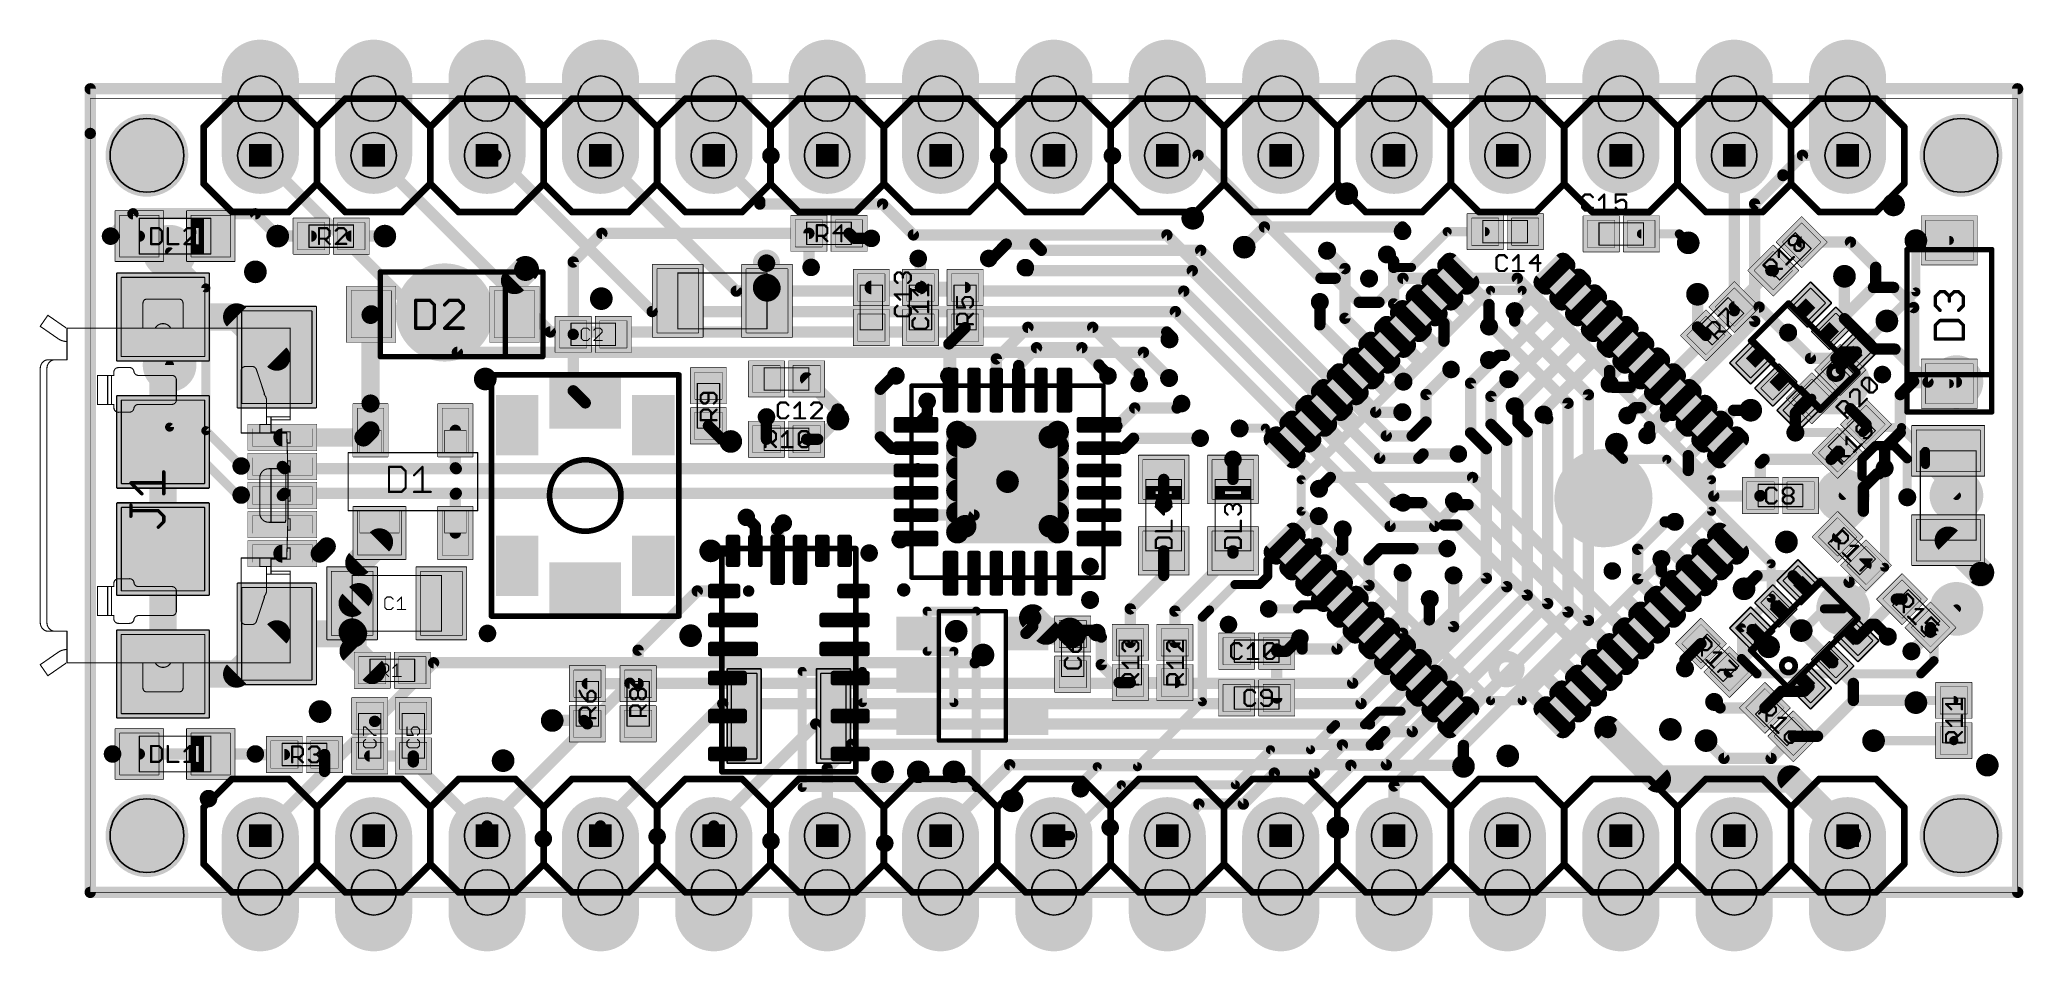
# Model space of a CAD drawing. Extents: x -1.1 to 43.3, y -1.3 to 19.1.
import ezdxf

# ---------------------------------------------------------------- set-up
doc = ezdxf.new("R2010")
doc.units = 0
for name, color, linetype in [('16_B_Copper', 175, 'CONTINUOUS'), ('17_G_Pads', 82, 'CONTINUOUS'), ('18_G_Vias', 82, 'CONTINUOUS'), ('1_F_Copper', 22, 'CONTINUOUS'), ('20_G_BoardOutline', 7, 'CONTINUOUS'), ('21_F_ComponentsOutlines', 253, 'CONTINUOUS'), ('29_F_Soldermask', 253, 'CONTINUOUS'), ('30_B_Soldermask', 253, 'CONTINUOUS'), ('44_G_Drills', 253, 'CONTINUOUS'), ('51_F_ComponentsOutlines', 253, 'CONTINUOUS')]:
    doc.layers.add(name, color=color, linetype=linetype)

# ---------------------------------------------------------------- blocks, each defined once
blk = doc.blocks.new('RECT152000X232000R3')
at = {"const_width": 0.0143}
blk.add_lwpolyline([(0.4679, -0.7107), (0.4679, 0.7107, 0.4142), (0.4608, 0.7179), (-0.4608, 0.7179, 0.4142), (-0.4679, 0.7107), (-0.4679, -0.7107, 0.4142), (-0.4608, -0.7179), (0.4608, -0.7179, 0.4142)], format="xyb", close=True, dxfattribs=at)
blk.add_solid([(-0.4643, -0.7143), (0.4643, -0.7143), (-0.4643, 0.7143), (0.4643, 0.7143)])
blk = doc.blocks.new('RECT184512X264512R3')
at = {"const_width": 0.0173}
blk.add_lwpolyline([(0.568, -0.8093), (0.568, 0.8093, 0.4142), (0.5593, 0.818), (-0.5593, 0.818, 0.4142), (-0.568, 0.8093), (-0.568, -0.8093, 0.4142), (-0.5593, -0.818), (0.5593, -0.818, 0.4142)], format="xyb", close=True, dxfattribs=at)
blk.add_solid([(-0.5636, -0.8136), (0.5636, -0.8136), (-0.5636, 0.8136), (0.5636, 0.8136)])
blk = doc.blocks.new('RECT99200X99200R3')
at = {"const_width": 0.0093}
blk.add_lwpolyline([(0.3054, -0.3007), (0.3054, 0.3007, 0.4142), (0.3007, 0.3054), (-0.3007, 0.3054, 0.4142), (-0.3054, 0.3007), (-0.3054, -0.3007, 0.4142), (-0.3007, -0.3054), (0.3007, -0.3054, 0.4142)], format="xyb", close=True, dxfattribs=at)
blk.add_solid([(-0.303, -0.303), (0.303, -0.303), (-0.303, 0.303), (0.303, 0.303)])
blk = doc.blocks.new('RECT131712X131712R3')
at = {"const_width": 0.0123}
blk.add_lwpolyline([(0.4054, -0.3993), (0.4054, 0.3993, 0.4142), (0.3993, 0.4054), (-0.3993, 0.4054, 0.4142), (-0.4054, 0.3993), (-0.4054, -0.3993, 0.4142), (-0.3993, -0.4054), (0.3993, -0.4054, 0.4142)], format="xyb", close=True, dxfattribs=at)
blk.add_solid([(-0.4023, -0.4023), (0.4023, -0.4023), (-0.4023, 0.4023), (0.4023, 0.4023)])
blk = doc.blocks.new('PIE')
at = {"const_width": 0.5}
blk.add_lwpolyline([(0, -0.25, 1), (0, 0.25, 1), (0, -0.25)], format="xyb", dxfattribs=at)
blk = doc.blocks.new('RECT160000X160000R3')
at = {"const_width": 0.015}
blk.add_lwpolyline([(0.4925, -0.485), (0.4925, 0.485, 0.4142), (0.485, 0.4925), (-0.485, 0.4925, 0.4142), (-0.4925, 0.485), (-0.4925, -0.485, 0.4142), (-0.485, -0.4925), (0.485, -0.4925, 0.4142)], format="xyb", close=True, dxfattribs=at)
blk.add_solid([(-0.4888, -0.4888), (0.4888, -0.4888), (-0.4888, 0.4888), (0.4888, 0.4888)])
blk = doc.blocks.new('RECT192512X192512R3')
at = {"const_width": 0.018}
blk.add_lwpolyline([(0.5926, -0.5836), (0.5926, 0.5836, 0.4142), (0.5836, 0.5926), (-0.5836, 0.5926, 0.4142), (-0.5926, 0.5836), (-0.5926, -0.5836, 0.4142), (-0.5836, -0.5926), (0.5836, -0.5926, 0.4142)], format="xyb", close=True, dxfattribs=at)
blk.add_solid([(-0.5881, -0.5881), (0.5881, -0.5881), (-0.5881, 0.5881), (0.5881, 0.5881)])
blk = doc.blocks.new('RECT160000X96000R3')
at = {"const_width": 0.009}
blk.add_lwpolyline([(0.4955, -0.291), (0.4955, 0.291, 0.4142), (0.491, 0.2955), (-0.491, 0.2955, 0.4142), (-0.4955, 0.291), (-0.4955, -0.291, 0.4142), (-0.491, -0.2955), (0.491, -0.2955, 0.4142)], format="xyb", close=True, dxfattribs=at)
blk.add_solid([(-0.4933, -0.2933), (0.4933, -0.2933), (-0.4933, 0.2933), (0.4933, 0.2933)])
blk = doc.blocks.new('RECT192512X128512R3')
at = {"const_width": 0.012}
blk.add_lwpolyline([(0.5956, -0.3896), (0.5956, 0.3896, 0.4142), (0.5896, 0.3956), (-0.5896, 0.3956, 0.4142), (-0.5956, 0.3896), (-0.5956, -0.3896, 0.4142), (-0.5896, -0.3956), (0.5896, -0.3956, 0.4142)], format="xyb", close=True, dxfattribs=at)
blk.add_solid([(-0.5926, -0.3926), (0.5926, -0.3926), (-0.5926, 0.3926), (0.5926, 0.3926)])
blk = doc.blocks.new('RECT145600X171200R2')
at = {"const_width": 0.0091}
blk.add_lwpolyline([(0.4505, -0.5259), (0.4505, 0.5259, 0.4142), (0.4459, 0.5304), (-0.4459, 0.5304, 0.4142), (-0.4505, 0.5259), (-0.4505, -0.5259, 0.4142), (-0.4459, -0.5304), (0.4459, -0.5304, 0.4142)], format="xyb", close=True, dxfattribs=at)
blk.add_solid([(-0.4482, -0.5282), (0.4482, -0.5282), (-0.4482, 0.5282), (0.4482, 0.5282)])
blk = doc.blocks.new('RECT178112X203712R2')
at = {"const_width": 0.0111}
blk.add_lwpolyline([(0.551, -0.6255), (0.551, 0.6255, 0.4142), (0.5455, 0.631), (-0.5455, 0.631, 0.4142), (-0.551, 0.6255), (-0.551, -0.6255, 0.4142), (-0.5455, -0.631), (0.5455, -0.631, 0.4142)], format="xyb", close=True, dxfattribs=at)
blk.add_solid([(-0.5483, -0.6282), (0.5483, -0.6282), (-0.5483, 0.6282), (0.5483, 0.6282)])
blk = doc.blocks.new('RECT144000X152000R3')
at = {"const_width": 0.0135}
blk.add_lwpolyline([(0.4433, -0.4615), (0.4433, 0.4615, 0.4142), (0.4365, 0.4682), (-0.4365, 0.4682, 0.4142), (-0.4433, 0.4615), (-0.4433, -0.4615, 0.4142), (-0.4365, -0.4682), (0.4365, -0.4682, 0.4142)], format="xyb", close=True, dxfattribs=at)
blk.add_solid([(-0.4399, -0.4649), (0.4399, -0.4649), (-0.4399, 0.4649), (0.4399, 0.4649)])
blk = doc.blocks.new('RECT176512X184512R3')
at = {"const_width": 0.0165}
blk.add_lwpolyline([(0.5433, -0.5601), (0.5433, 0.5601, 0.4142), (0.5351, 0.5683), (-0.5351, 0.5683, 0.4142), (-0.5433, 0.5601), (-0.5433, -0.5601, 0.4142), (-0.5351, -0.5683), (0.5351, -0.5683, 0.4142)], format="xyb", close=True, dxfattribs=at)
blk.add_solid([(-0.5392, -0.5642), (0.5392, -0.5642), (-0.5392, 0.5642), (0.5392, 0.5642)])
blk = doc.blocks.new('RECT40000X112000R60')
at = {"const_width": 0.075}
blk.add_lwpolyline([(0.0875, -0.275), (0.0875, 0.275, 0.4142), (0.05, 0.3125), (-0.05, 0.3125, 0.4142), (-0.0875, 0.275), (-0.0875, -0.275, 0.4142), (-0.05, -0.3125), (0.05, -0.3125, 0.4142)], format="xyb", close=True, dxfattribs=at)
blk.add_solid([(-0.0688, -0.2938), (0.0688, -0.2938), (-0.0688, 0.2938), (0.0688, 0.2938)])
blk = doc.blocks.new('RECT40000X176000R60')
at = {"const_width": 0.075}
blk.add_lwpolyline([(0.0875, -0.475), (0.0875, 0.475, 0.4142), (0.05, 0.5125), (-0.05, 0.5125, 0.4142), (-0.0875, 0.475), (-0.0875, -0.475, 0.4142), (-0.05, -0.5125), (0.05, -0.5125, 0.4142)], format="xyb", close=True, dxfattribs=at)
blk.add_solid([(-0.0688, -0.4938), (0.0688, -0.4938), (-0.0688, 0.4938), (0.0688, 0.4938)])
blk = doc.blocks.new('RECT312000X96000R10')
at = {"const_width": 0.03}
blk.add_lwpolyline([(0.96, -0.27), (0.96, 0.27, 0.4142), (0.945, 0.285), (-0.945, 0.285, 0.4142), (-0.96, 0.27), (-0.96, -0.27, 0.4142), (-0.945, -0.285), (0.945, -0.285, 0.4142)], format="xyb", close=True, dxfattribs=at)
blk.add_solid([(-0.9525, -0.2775), (0.9525, -0.2775), (-0.9525, 0.2775), (0.9525, 0.2775)])
blk = doc.blocks.new('RECT344512X128512R10')
at = {"const_width": 0.0402}
blk.add_lwpolyline([(1.0565, -0.3614), (1.0565, 0.3614, 0.4142), (1.0364, 0.3815), (-1.0364, 0.3815, 0.4142), (-1.0565, 0.3614), (-1.0565, -0.3614, 0.4142), (-1.0364, -0.3815), (1.0364, -0.3815, 0.4142)], format="xyb", close=True, dxfattribs=at)
blk.add_solid([(-1.0465, -0.3715), (1.0465, -0.3715), (-1.0465, 0.3715), (1.0465, 0.3715)])
blk = doc.blocks.new('RECT64000X216000R3')
at = {"const_width": 0.006}
blk.add_lwpolyline([(0.197, -0.669), (0.197, 0.669, 0.4142), (0.194, 0.672), (-0.194, 0.672, 0.4142), (-0.197, 0.669), (-0.197, -0.669, 0.4142), (-0.194, -0.672), (0.194, -0.672, 0.4142)], format="xyb", close=True, dxfattribs=at)
blk.add_solid([(-0.1955, -0.6705), (0.1955, -0.6705), (-0.1955, 0.6705), (0.1955, 0.6705)])
blk = doc.blocks.new('RECT96512X248512R3')
at = {"const_width": 0.009}
blk.add_lwpolyline([(0.2971, -0.7676), (0.2971, 0.7676, 0.4142), (0.2926, 0.7721), (-0.2926, 0.7721, 0.4142), (-0.2971, 0.7676), (-0.2971, -0.7676, 0.4142), (-0.2926, -0.7721), (0.2926, -0.7721, 0.4142)], format="xyb", close=True, dxfattribs=at)
blk.add_solid([(-0.2948, -0.7698), (0.2948, -0.7698), (-0.2948, 0.7698), (0.2948, 0.7698)])
blk = doc.blocks.new('RECT336000X256000R3')
at = {"const_width": 0.024}
blk.add_lwpolyline([(1.038, -0.776), (1.038, 0.776, 0.4142), (1.026, 0.788), (-1.026, 0.788, 0.4142), (-1.038, 0.776), (-1.038, -0.776, 0.4142), (-1.026, -0.788), (1.026, -0.788, 0.4142)], format="xyb", close=True, dxfattribs=at)
blk.add_solid([(-1.032, -0.782), (1.032, -0.782), (-1.032, 0.782), (1.032, 0.782)])
blk = doc.blocks.new('RECT368512X288512R3')
at = {"const_width": 0.027}
blk.add_lwpolyline([(1.1381, -0.8746), (1.1381, 0.8746, 0.4142), (1.1246, 0.8881), (-1.1246, 0.8881, 0.4142), (-1.1381, 0.8746), (-1.1381, -0.8746, 0.4142), (-1.1246, -0.8881), (1.1246, -0.8881, 0.4142)], format="xyb", close=True, dxfattribs=at)
blk.add_solid([(-1.1313, -0.8813), (1.1313, -0.8813), (-1.1313, 0.8813), (1.1313, 0.8813)])
blk = doc.blocks.new('RECT288000X304000R3')
at = {"const_width": 0.027}
blk.add_lwpolyline([(0.8865, -0.923), (0.8865, 0.923, 0.4142), (0.873, 0.9365), (-0.873, 0.9365, 0.4142), (-0.8865, 0.923), (-0.8865, -0.923, 0.4142), (-0.873, -0.9365), (0.873, -0.9365, 0.4142)], format="xyb", close=True, dxfattribs=at)
blk.add_solid([(-0.8798, -0.9298), (0.8798, -0.9298), (-0.8798, 0.9298), (0.8798, 0.9298)])
blk = doc.blocks.new('RECT320512X336512R3')
at = {"const_width": 0.03}
blk.add_lwpolyline([(0.9866, -1.0216), (0.9866, 1.0216, 0.4142), (0.9716, 1.0366), (-0.9716, 1.0366, 0.4142), (-0.9866, 1.0216), (-0.9866, -1.0216, 0.4142), (-0.9716, -1.0366), (0.9716, -1.0366, 0.4142)], format="xyb", close=True, dxfattribs=at)
blk.add_solid([(-0.9791, -1.0291), (0.9791, -1.0291), (-0.9791, 1.0291), (0.9791, 1.0291)])
blk = doc.blocks.new('RECT304000X304000R3')
at = {"const_width": 0.0285}
blk.add_lwpolyline([(0.9358, -0.9215), (0.9358, 0.9215, 0.4142), (0.9215, 0.9358), (-0.9215, 0.9358, 0.4142), (-0.9358, 0.9215), (-0.9358, -0.9215, 0.4142), (-0.9215, -0.9358), (0.9215, -0.9358, 0.4142)], format="xyb", close=True, dxfattribs=at)
blk.add_solid([(-0.9286, -0.9286), (0.9286, -0.9286), (-0.9286, 0.9286), (0.9286, 0.9286)])
blk = doc.blocks.new('RECT336512X336512R3')
at = {"const_width": 0.0315}
blk.add_lwpolyline([(1.0358, -1.0201), (1.0358, 1.0201, 0.4142), (1.0201, 1.0358), (-1.0201, 1.0358, 0.4142), (-1.0358, 1.0201), (-1.0358, -1.0201, 0.4142), (-1.0201, -1.0358), (1.0201, -1.0358, 0.4142)], format="xyb", close=True, dxfattribs=at)
blk.add_solid([(-1.0279, -1.0279), (1.0279, -1.0279), (-1.0279, 1.0279), (1.0279, 1.0279)])
blk = doc.blocks.new('RECT')
blk.add_solid([(-0.5, -0.5), (0.5, -0.5), (-0.5, 0.5), (0.5, 0.5)])
blk = doc.blocks.new('OFFSETP100')
at = {"const_width": 1}
blk.add_lwpolyline([(0, 0), (1, 0)], dxfattribs=at)
at = {"const_width": 0.5}
for points in [[(0, 0.25, 1), (0, -0.25)], [(1, -0.25, 1), (1, 0.25)]]:
    blk.add_lwpolyline(points, format="xyb", dxfattribs=at)
blk = doc.blocks.new('RECT80000X96000R10')
at = {"const_width": 0.025}
blk.add_lwpolyline([(0.2375, -0.275), (0.2375, 0.275, 0.4142), (0.225, 0.2875), (-0.225, 0.2875, 0.4142), (-0.2375, 0.275), (-0.2375, -0.275, 0.4142), (-0.225, -0.2875), (0.225, -0.2875, 0.4142)], format="xyb", close=True, dxfattribs=at)
blk.add_solid([(-0.2313, -0.2813), (0.2313, -0.2813), (-0.2313, 0.2813), (0.2313, 0.2813)])
blk = doc.blocks.new('RECT112512X128512R10')
at = {"const_width": 0.0352}
blk.add_lwpolyline([(0.334, -0.3664), (0.334, 0.3664, 0.4142), (0.3164, 0.384), (-0.3164, 0.384, 0.4142), (-0.334, 0.3664), (-0.334, -0.3664, 0.4142), (-0.3164, -0.384), (0.3164, -0.384, 0.4142)], format="xyb", close=True, dxfattribs=at)
blk.add_solid([(-0.3252, -0.3752), (0.3252, -0.3752), (-0.3252, 0.3752), (0.3252, 0.3752)])
blk = doc.blocks.new('RECT64000X96000R10')
at = {"const_width": 0.02}
blk.add_lwpolyline([(0.19, -0.28), (0.19, 0.28, 0.4142), (0.18, 0.29), (-0.18, 0.29, 0.4142), (-0.19, 0.28), (-0.19, -0.28, 0.4142), (-0.18, -0.29), (0.18, -0.29, 0.4142)], format="xyb", close=True, dxfattribs=at)
blk.add_solid([(-0.185, -0.285), (0.185, -0.285), (-0.185, 0.285), (0.185, 0.285)])
blk = doc.blocks.new('RECT96512X128512R10')
at = {"const_width": 0.0302}
blk.add_lwpolyline([(0.2865, -0.3714), (0.2865, 0.3714, 0.4142), (0.2714, 0.3865), (-0.2714, 0.3865, 0.4142), (-0.2865, 0.3714), (-0.2865, -0.3714, 0.4142), (-0.2714, -0.3865), (0.2714, -0.3865, 0.4142)], format="xyb", close=True, dxfattribs=at)
blk.add_solid([(-0.279, -0.379), (0.279, -0.379), (-0.279, 0.379), (0.279, 0.379)])
blk = doc.blocks.new('RECT136000X51200R80')
at = {"const_width": 0.128}
blk.add_lwpolyline([(0.361, -0.032), (0.361, 0.032, 0.4142), (0.297, 0.096), (-0.297, 0.096, 0.4142), (-0.361, 0.032), (-0.361, -0.032, 0.4142), (-0.297, -0.096), (0.297, -0.096, 0.4142)], format="xyb", close=True, dxfattribs=at)
blk.add_solid([(-0.3224, -0.0574), (0.3224, -0.0574), (-0.3224, 0.0574), (0.3224, 0.0574)])
blk = doc.blocks.new('RECT168512X83712R80')
at = {"const_width": 0.2093}
blk.add_lwpolyline([(0.422, -0.0523), (0.422, 0.0523, 0.4142), (0.3173, 0.157), (-0.3173, 0.157, 0.4142), (-0.422, 0.0523), (-0.422, -0.0523, 0.4142), (-0.3173, -0.157), (0.3173, -0.157, 0.4142)], format="xyb", close=True, dxfattribs=at)
blk.add_solid([(-0.3427, -0.0777), (0.3427, -0.0777), (-0.3427, 0.0777), (0.3427, 0.0777)])
blk = doc.blocks.new('RECT144000X38400R30')
at = {"const_width": 0.036}
blk.add_lwpolyline([(0.432, -0.084), (0.432, 0.084, 0.4142), (0.414, 0.102), (-0.414, 0.102, 0.4142), (-0.432, 0.084), (-0.432, -0.084, 0.4142), (-0.414, -0.102), (0.414, -0.102, 0.4142)], format="xyb", close=True, dxfattribs=at)
blk.add_solid([(-0.423, -0.093), (0.423, -0.093), (-0.423, 0.093), (0.423, 0.093)])
blk = doc.blocks.new('RECT416000X416000R20')
at = {"const_width": 0.26}
blk.add_lwpolyline([(1.17, -1.04), (1.17, 1.04, 0.4142), (1.04, 1.17), (-1.04, 1.17, 0.4142), (-1.17, 1.04), (-1.17, -1.04, 0.4142), (-1.04, -1.17), (1.04, -1.17, 0.4142)], format="xyb", close=True, dxfattribs=at)
blk.add_solid([(-1.0654, -1.0654), (1.0654, -1.0654), (-1.0654, 1.0654), (1.0654, 1.0654)])
blk = doc.blocks.new('ROUNDV')
at = {"const_width": 0.5}
blk.add_lwpolyline([(0, -0.25, 1), (0, 0.25, 1), (0, -0.25)], format="xyb", dxfattribs=at)

msp = doc.modelspace()

# ---------------------------------------------------------------- linework, layer by layer
at = {"layer": '16_B_Copper'}
for points, const_width in [([(0, 18), (43.18, 18)], 0.254), ([(0, 17), (0, 18)], 0.254), ([(43.18, 18), (43.18, 0)], 0.254), ([(0, 0), (0, 17)], 0.254), ([(3.81, 16.51), (8.2238, 12.0962)], 0.254), ([(6.35, 16.51), (10.3066, 12.5534)], 0.254), ([(8.89, 16.51), (9.09, 16.51)], 0.254), ([(12.5894, 13.0106), (9.09, 16.51)], 0.254), ([(11.43, 16.51), (14.4722, 13.4678)], 0.254), ([(24.13, 16.51), (24.82, 16.51)], 0.254), ([(24.82, 16.51), (27.5732, 13.7568)], 0.254), ([(36.83, 16.51), (36.83, 13.03)], 0.254), ([(38.36, 16.51), (37.9222, 16.0722)], 0.254), ([(39.37, 16.51), (38.36, 16.51)], 0.254), ([(37.9222, 16.0576), (37.2872, 15.4226)], 0.254), ([(37.9222, 16.0722), (37.9222, 16.0576)], 0.254), ([(0.4556, 14.7), (0.9556, 15.2)], 0.254), ([(3.7, 15.2), (0.9556, 15.2)], 0.254), ([(3.7, 15.2), (4.2, 14.7)], 0.254), ([(37.2872, 15.4226), (37.2872, 12.7922)], 0.254), ([(40.9, 13.45), (40.9, 14.6)], 0.2032), ([(1.778, 14.351), (2.5895, 13.5395)], 0.2032), ([(20.13, 14.2), (20.2, 14.2)], 0.254), ([(20.5214, 14.5214), (20.2, 14.2)], 0.254), ([(21.1682, 14.5214), (20.5214, 14.5214)], 0.254), ([(21.3074, 14.3822), (21.1682, 14.5214)], 0.254), ([(24.8778, 14.3822), (21.3074, 14.3822)], 0.254), ([(29.0356, 10.2244), (24.8778, 14.3822)], 0.254), ([(20.95, 13.975), (20.95, 13.9946)], 0.254), ([(21, 13.925), (20.95, 13.975)], 0.254), ([(24.6884, 13.925), (21, 13.925)], 0.254), ([(28.889, 9.7244), (24.6884, 13.925)], 0.254), ([(27.5732, 13.7568), (27.8911, 13.7568)], 0.254), ([(27.8911, 13.7568), (28.4297, 13.2182)], 0.254), ([(28.8703, 13.2182), (29.4089, 13.7568)], 0.254), ([(29.4089, 13.7568), (31.9707, 13.7568)], 0.254), ([(31.9707, 13.7568), (34.0375, 11.69)], 0.254), ([(39.3, 12.85), (39.3, 13.8)], 0.254), ([(2.5895, 10.3421), (2.5895, 13.5395)], 0.2032), ([(24.4991, 13.4678), (14.4722, 13.4678)], 0.254), ([(29.2369, 8.73), (24.4991, 13.4678)], 0.254), ([(28.4297, 13.2182), (28.8703, 13.2182)], 0.254), ([(40.25, 12.8), (40.9, 13.45)], 0.2032), ([(12.5894, 13.0106), (24.3097, 13.0106)], 0.254), ([(24.3097, 13.0106), (29.1221, 8.1982)], 0.254), ([(31.9114, 13.02), (31.9114, 12.799)], 0.254), ([(31.9114, 12.799), (33.5641, 11.1463)], 0.254), ([(36.83, 13.03), (34.481, 10.681)], 0.254), ([(37.2872, 12.7922), (34.9264, 10.4314)], 0.254), ([(39.6682, 12.4818), (39.3, 12.85)], 0.254), ([(10.3066, 12.5534), (24.1166, 12.5534)], 0.254), ([(24.1166, 12.5534), (24.23, 12.44)], 0.254), ([(24.23, 12.44), (24.1791, 12.3891)], 0.254), ([(31.3375, 12.675), (31.3888, 12.675)], 0.254), ([(33.1069, 10.9569), (31.3888, 12.675)], 0.254), ([(39.6682, 12.4797), (39.6682, 12.4818)], 0.254), ([(39.9797, 12.1682), (39.6682, 12.4797)], 0.254), ([(23.5954, 12.0962), (8.2238, 12.0962)], 0.254), ([(24.17, 11.5216), (23.5954, 12.0962)], 0.254), ([(30.923, 11.4042), (31.4094, 11.8906)], 0.254), ([(31.3711, 11.8906), (31.3375, 11.9243)], 0.254), ([(31.4094, 11.8906), (31.3711, 11.8906)], 0.254), ([(40.4318, 12.1682), (39.9797, 12.1682)], 0.254), ([(41.17, 11.43), (40.4318, 12.1682)], 0.254), ([(1.778, 11.811), (1.778, 10.422)], 0.2032), ([(30.4868, 11.7131), (29.9256, 11.1519)], 0.254), ([(31.3802, 11.1093), (31.7663, 11.4955)], 0.254), ([(31.7663, 11.4955), (31.7663, 11.4955)], 0.254), ([(34.0375, 11.395), (34.0375, 11.69)], 0.254), ([(41.8084, 11.43), (41.17, 11.43)], 0.254), ([(29.9256, 11.1519), (29.9256, 10.5359)], 0.254), ([(30.923, 10.2935), (30.923, 11.4042)], 0.254), ([(31.3802, 10.4829), (31.3802, 11.1093)], 0.254), ([(33.5641, 11.1463), (33.5641, 6.09)], 0.254), ([(31.9866, 10.8145), (31.912, 10.8891)], 0.254), ([(31.9866, 10.5231), (31.9866, 10.8145)], 0.254), ([(32.6497, 10.612), (32.5584, 10.7034)], 0.254), ([(32.6497, 10.612), (32.6497, 6.4688)], 0.254), ([(33.1069, 10.9569), (33.1069, 6.2794)], 0.254), ([(34.481, 10.681), (34.431, 10.681)], 0.254), ([(1.778, 10.422), (3.3, 8.9)], 0.2032), ([(3.3816, 9.55), (2.5895, 10.3421)], 0.2032), ([(29.6141, 10.2244), (29.0356, 10.2244)], 0.254), ([(29.9256, 10.5359), (29.6141, 10.2244)], 0.254), ([(31.2781, 9.9384), (30.923, 10.2935)], 0.254), ([(31.7353, 10.1278), (31.3802, 10.4829)], 0.254), ([(31.7353, 10.1278), (31.7353, 6.8476)], 0.254), ([(32.1925, 10.3172), (31.9866, 10.5231)], 0.254), ([(32.1925, 6.6582), (32.1925, 10.3172)], 0.254), ([(34.8764, 10.2357), (34.9264, 10.2857)], 0.254), ([(34.9264, 10.4314), (34.9264, 10.2857)], 0.254), ([(39.7091, 10.3), (38.2, 10.3)], 0.2032), ([(39.8219, 10.4128), (39.7091, 10.3)], 0.2032), ([(40.5781, 10.4128), (39.8219, 10.4128)], 0.2032), ([(41.1128, 9.8781), (40.5781, 10.4128)], 0.2032), ([(29.7641, 9.7244), (28.889, 9.7244)], 0.254), ([(29.8601, 9.8204), (29.7641, 9.7244)], 0.254), ([(30.65, 9.8204), (29.8601, 9.8204)], 0.254), ([(31.2781, 7.0369), (31.2781, 9.9384)], 0.254), ([(34.1909, 10.0401), (34.1909, 9.8591)], 0.2032), ([(34.1909, 9.8591), (34.35, 9.7)], 0.2032), ([(35.3184, 9.7), (34.35, 9.7)], 0.2032), ([(37.6564, 7.362), (35.3184, 9.7)], 0.2032), ([(39.6936, 9.7098), (39.9902, 10.0064)], 0.2032), ([(39.6936, 9.3152), (39.6936, 9.7098)], 0.2032), ([(39.9902, 10.0064), (40.4098, 10.0064)], 0.2032), ([(40.4098, 10.0064), (40.7064, 9.7098)], 0.2032), ([(40.7064, 9.7098), (40.7064, 8.85)], 0.2032), ([(41.1128, 9.5856), (41.1128, 9.8781)], 0.2032), ([(39.2684, 8.89), (39.6936, 9.3152)], 0.2032), ([(40.2, 7.2816), (40.2, 9.5)], 0.2032), ([(41.8084, 8.89), (41.1128, 9.5856)], 0.2032), ([(3.3, 8.9), (3.3816, 8.9)], 0.2032), ([(30.55, 8.63), (30.55, 8.7618)], 0.254), ([(29.41, 8.73), (29.2369, 8.73)], 0.254), ([(30.1182, 8.1982), (30.55, 8.63)], 0.254), ([(29.1221, 8.1982), (30.1182, 8.1982)], 0.254), ([(28.47, 4.2288), (31.2781, 7.0369)], 0.254), ([(29.4, 5.8054), (29.4, 7.16)], 0.254), ([(37.6564, 6.5902), (37.6564, 7.362)], 0.2032), ([(39.2684, 6.35), (40.2, 7.2816)], 0.2032), ([(31.7353, 6.8476), (28.6594, 3.7716)], 0.254), ([(28.8487, 3.3144), (32.1925, 6.6582)], 0.254), ([(36.9936, 5.9274), (37.6564, 6.5902)], 0.2032), ([(32.6497, 6.4688), (29.0381, 2.8572)], 0.254), ([(29.21, 2.3825), (33.1069, 6.2794)], 0.254), ([(38.85, 6.35), (38.365, 5.865)], 0.2032), ([(39.2684, 6.35), (38.85, 6.35)], 0.2032), ([(41.8084, 6.35), (41.3064, 5.848)], 0.2032), ([(28.2806, 4.686), (29.4, 5.8054)], 0.254), ([(30.7648, 3.2907), (33.5641, 6.09)], 0.254), ([(36.9936, 5.2402), (36.9936, 5.9274)], 0.2032), ([(38.365, 5.865), (38.3318, 5.865)], 0.2032), ([(41.3064, 5.848), (41.3064, 5.1902)], 0.2032), ([(20, 5.3178), (19.8254, 5.1432)], 0.254), ([(37.3402, 4.8936), (36.9936, 5.2402)], 0.2032), ([(7.6923, 5.1432), (6.3792, 3.8302)], 0.254), ([(19.8254, 5.1432), (7.6923, 5.1432)], 0.254), ([(41.0098, 4.8936), (37.3402, 4.8936)], 0.2032), ([(41.3064, 5.1902), (41.0098, 4.8936)], 0.2032), ([(8.89, 1.4878), (12.0882, 4.686)], 0.254), ([(12.0882, 4.686), (28.2806, 4.686)], 0.254), ([(11.43, 1.4878), (14.171, 4.2288)], 0.254), ([(14.171, 4.2288), (28.47, 4.2288)], 0.254), ([(3.81, 1.27), (6.3702, 3.8302)], 0.254), ([(6.3792, 3.8302), (6.3702, 3.8302)], 0.254), ([(13.97, 1.4878), (16.2538, 3.7716)], 0.254), ([(16.2538, 3.7716), (28.6594, 3.7716)], 0.254), ([(34, 3.65), (35.11, 2.54)], 0.6096), ([(0.5, 3.1), (3.7, 3.1)], 0.254), ([(16.51, 2.7744), (17.05, 3.3144)], 0.254), ([(17.05, 3.3144), (28.8487, 3.3144)], 0.254), ([(30.7648, 2.8227), (30.7648, 3.2907)], 0.254), ([(16.51, 1.27), (16.51, 2.7744)], 0.254), ([(20.6, 2.8572), (19.05, 1.3072)], 0.254), ([(20.6, 2.8572), (29.0381, 2.8572)], 0.254), ([(35.11, 2.54), (38.1, 2.54)], 0.6096), ([(38.1, 2.54), (39.37, 1.27)], 0.6096), ([(29.21, 1.27), (29.21, 2.3825)], 0.254), ([(8.89, 1.27), (8.89, 1.4878)], 0.254), ([(11.43, 1.27), (11.43, 1.4878)], 0.254), ([(13.97, 1.27), (13.97, 1.4878)], 0.254), ([(19.05, 1.27), (19.05, 1.3072)], 0.254), ([(43.18, 0), (0, 0)], 0.254)]:
    msp.add_lwpolyline(points, dxfattribs=dict(at, const_width=const_width))
for points, const_width in [([(0, 18.0635, 1), (0, 17.9365)], 0.127), ([(0.0635, 18, 1), (-0.0635, 18)], 0.127), ([(43.2435, 18, 1), (43.1165, 18)], 0.127), ([(43.18, 17.9365, 1), (43.18, 18.0635)], 0.127), ([(0.0635, 17, 1), (-0.0635, 17)], 0.127), ([(-0.0635, 17, 1), (0.0635, 17)], 0.127), ([(3.8549, 16.5549, 1), (3.7651, 16.4651)], 0.127), ([(6.3949, 16.5549, 1), (6.3051, 16.4651)], 0.127), ([(8.89, 16.5735, 1), (8.89, 16.4465)], 0.127), ([(9.1349, 16.5549, 1), (9.0451, 16.4651)], 0.127), ([(9.09, 16.4465, 1), (9.09, 16.5735)], 0.127), ([(11.4749, 16.5549, 1), (11.3851, 16.4651)], 0.127), ([(24.13, 16.5735, 1), (24.13, 16.4465)], 0.127), ([(24.8649, 16.5549, 1), (24.7751, 16.4651)], 0.127), ([(24.82, 16.4465, 1), (24.82, 16.5735)], 0.127), ([(36.8935, 16.51, 1), (36.7665, 16.51)], 0.127), ([(38.36, 16.5735, 1), (38.36, 16.4465)], 0.127), ([(38.4049, 16.4651, 1), (38.3151, 16.5549)], 0.127), ([(39.37, 16.4465, 1), (39.37, 16.5735)], 0.127), ([(37.9857, 16.0722, 1), (37.8587, 16.0722)], 0.127), ([(37.8773, 16.1171, 1), (37.9671, 16.0273)], 0.127), ([(37.8587, 16.0576, 1), (37.9857, 16.0576)], 0.127), ([(37.9671, 16.0127, 1), (37.8773, 16.1025)], 0.127), ([(0.9556, 15.2635, 1), (0.9556, 15.1365)], 0.127), ([(1.0005, 15.1551, 1), (0.9107, 15.2449)], 0.127), ([(3.7449, 15.2449, 1), (3.6551, 15.1551)], 0.127), ([(3.7, 15.1365, 1), (3.7, 15.2635)], 0.127), ([(37.3507, 15.4226, 1), (37.2237, 15.4226)], 0.127), ([(37.2423, 15.4675, 1), (37.3321, 15.3777)], 0.127), ([(0.4107, 14.7449, 1), (0.5005, 14.6551)], 0.127), ([(4.1551, 14.6551, 1), (4.2449, 14.7449)], 0.127), ([(40.9508, 14.6, 1), (40.8492, 14.6)], 0.1016), ([(1.8139, 14.3869, 1), (1.7421, 14.3151)], 0.1016), ([(20.13, 14.2635, 1), (20.13, 14.1365)], 0.127), ([(20.1551, 14.2449, 1), (20.2449, 14.1551)], 0.127), ([(20.2, 14.1365, 1), (20.2, 14.2635)], 0.127), ([(20.5214, 14.5849, 1), (20.5214, 14.4579)], 0.127), ([(20.5663, 14.4765, 1), (20.4765, 14.5663)], 0.127), ([(21.2131, 14.5663, 1), (21.1233, 14.4765)], 0.127), ([(21.1682, 14.4579, 1), (21.1682, 14.5849)], 0.127), ([(21.3074, 14.4457, 1), (21.3074, 14.3187)], 0.127), ([(21.2625, 14.3373, 1), (21.3523, 14.4271)], 0.127), ([(24.9227, 14.4271, 1), (24.8329, 14.3373)], 0.127), ([(24.8778, 14.3187, 1), (24.8778, 14.4457)], 0.127), ([(21.0135, 13.9946, 1), (20.8865, 13.9946)], 0.127), ([(20.9949, 14.0199, 1), (20.9051, 13.9301)], 0.127), ([(20.8865, 13.975, 1), (21.0135, 13.975)], 0.127), ([(21, 13.9885, 1), (21, 13.8615)], 0.127), ([(20.9551, 13.8801, 1), (21.0449, 13.9699)], 0.127), ([(24.7333, 13.9699, 1), (24.6435, 13.8801)], 0.127), ([(24.6884, 13.8615, 1), (24.6884, 13.9885)], 0.127), ([(27.5732, 13.8203, 1), (27.5732, 13.6933)], 0.127), ([(27.5283, 13.7119, 1), (27.6181, 13.8017)], 0.127), ([(27.936, 13.8017, 1), (27.8462, 13.7119)], 0.127), ([(27.8911, 13.6933, 1), (27.8911, 13.8203)], 0.127), ([(29.4089, 13.8203, 1), (29.4089, 13.6933)], 0.127), ([(29.4538, 13.7119, 1), (29.364, 13.8017)], 0.127), ([(32.0156, 13.8017, 1), (31.9258, 13.7119)], 0.127), ([(31.9707, 13.6933, 1), (31.9707, 13.8203)], 0.127), ([(39.3635, 13.8, 1), (39.2365, 13.8)], 0.127), ([(2.6403, 13.5395, 1), (2.5387, 13.5395)], 0.1016), ([(2.5536, 13.5036, 1), (2.6254, 13.5754)], 0.1016), ([(14.4722, 13.5313, 1), (14.4722, 13.4043)], 0.127), ([(14.4273, 13.4229, 1), (14.5171, 13.5127)], 0.127), ([(24.544, 13.5127, 1), (24.4542, 13.4229)], 0.127), ([(24.4991, 13.4043, 1), (24.4991, 13.5313)], 0.127), ([(28.4297, 13.2817, 1), (28.4297, 13.1547)], 0.127), ([(28.8703, 13.1547, 1), (28.8703, 13.2817)], 0.127), ([(40.8492, 13.45, 1), (40.9508, 13.45)], 0.1016), ([(40.9359, 13.4141, 1), (40.8641, 13.4859)], 0.1016), ([(12.5894, 13.0741, 1), (12.5894, 12.9471)], 0.127), ([(12.5445, 12.9657, 1), (12.6343, 13.0555)], 0.127), ([(24.3546, 13.0555, 1), (24.2648, 12.9657)], 0.127), ([(24.3097, 12.9471, 1), (24.3097, 13.0741)], 0.127), ([(28.3848, 13.1733, 1), (28.4746, 13.2631)], 0.127), ([(28.8254, 13.2631, 1), (28.9152, 13.1733)], 0.127), ([(31.9749, 13.02, 1), (31.8479, 13.02)], 0.127), ([(31.9563, 12.8439, 1), (31.8665, 12.7541)], 0.127), ([(36.7665, 13.03, 1), (36.8935, 13.03)], 0.127), ([(36.8749, 12.9851, 1), (36.7851, 13.0749)], 0.127), ([(37.3321, 12.7473, 1), (37.2423, 12.8371)], 0.127), ([(39.3449, 12.8949, 1), (39.2551, 12.8051)], 0.127), ([(39.2365, 12.85, 1), (39.3635, 12.85)], 0.127), ([(10.3066, 12.6169, 1), (10.3066, 12.4899)], 0.127), ([(10.2617, 12.5085, 1), (10.3515, 12.5983)], 0.127), ([(24.1615, 12.5983, 1), (24.0717, 12.5085)], 0.127), ([(24.1342, 12.434, 1), (24.224, 12.3442)], 0.127), ([(24.1166, 12.4899, 1), (24.1166, 12.6169)], 0.127), ([(24.2749, 12.3951, 1), (24.1851, 12.4849)], 0.127), ([(24.1851, 12.3951, 1), (24.2749, 12.4849)], 0.127), ([(31.3375, 12.7385, 1), (31.3375, 12.6115)], 0.127), ([(31.4337, 12.7199, 1), (31.3439, 12.6301)], 0.127), ([(31.3888, 12.6115, 1), (31.3888, 12.7385)], 0.127), ([(31.8479, 12.799, 1), (31.9749, 12.799)], 0.127), ([(37.2237, 12.7922, 1), (37.3507, 12.7922)], 0.127), ([(39.7317, 12.4818, 1), (39.6047, 12.4818)], 0.127), ([(39.7131, 12.5246, 1), (39.6233, 12.4348)], 0.127), ([(39.6047, 12.4797, 1), (39.7317, 12.4797)], 0.127), ([(39.6233, 12.4369, 1), (39.7131, 12.5267)], 0.127), ([(40.2141, 12.8359, 1), (40.2859, 12.7641)], 0.1016), ([(8.2238, 12.1597, 1), (8.2238, 12.0327)], 0.127), ([(8.1789, 12.0513, 1), (8.2687, 12.1411)], 0.127), ([(23.6403, 12.1411, 1), (23.5505, 12.0513)], 0.127), ([(23.5954, 12.0327, 1), (23.5954, 12.1597)], 0.127), ([(31.3824, 11.9692, 1), (31.2926, 11.8794)], 0.127), ([(31.3711, 11.9541, 1), (31.3711, 11.8271)], 0.127), ([(31.3262, 11.8457, 1), (31.416, 11.9355)], 0.127), ([(31.4543, 11.8457, 1), (31.3645, 11.9355)], 0.127), ([(31.4094, 11.8271, 1), (31.4094, 11.9541)], 0.127), ([(39.9797, 12.2317, 1), (39.9797, 12.1047)], 0.127), ([(39.9348, 12.1233, 1), (40.0246, 12.2131)], 0.127), ([(40.4767, 12.2131, 1), (40.3869, 12.1233)], 0.127), ([(40.4318, 12.1047, 1), (40.4318, 12.2317)], 0.127), ([(1.8288, 11.811, 1), (1.7272, 11.811)], 0.1016), ([(24.1251, 11.4767, 1), (24.2149, 11.5665)], 0.127), ([(30.5317, 11.6682, 1), (30.4419, 11.758)], 0.127), ([(31.8298, 11.4955, 1), (31.7028, 11.4955)], 0.127), ([(31.7028, 11.4955, 1), (31.8298, 11.4955)], 0.127), ([(31.8112, 11.4506, 1), (31.7214, 11.5404)], 0.127), ([(34.101, 11.69, 1), (33.974, 11.69)], 0.127), ([(33.9926, 11.6451, 1), (34.0824, 11.7349)], 0.127), ([(41.17, 11.4935, 1), (41.17, 11.3665)], 0.127), ([(41.8084, 11.3665, 1), (41.8084, 11.4935)], 0.127), ([(29.9891, 11.1519, 1), (29.8621, 11.1519)], 0.127), ([(29.8807, 11.1968, 1), (29.9705, 11.107)], 0.127), ([(30.9865, 11.4042, 1), (30.8595, 11.4042)], 0.127), ([(30.8781, 11.4491, 1), (30.9679, 11.3593)], 0.127), ([(31.4437, 11.1093, 1), (31.3167, 11.1093)], 0.127), ([(31.3353, 11.1542, 1), (31.4251, 11.0644)], 0.127), ([(33.6276, 11.1463, 1), (33.5006, 11.1463)], 0.127), ([(33.5192, 11.1014, 1), (33.609, 11.1912)], 0.127), ([(33.974, 11.395, 1), (34.101, 11.395)], 0.127), ([(41.1251, 11.3851, 1), (41.2149, 11.4749)], 0.127), ([(31.9569, 10.934, 1), (31.8671, 10.8442)], 0.127), ([(32.0501, 10.8145, 1), (31.9231, 10.8145)], 0.127), ([(31.9417, 10.7696, 1), (32.0315, 10.8594)], 0.127), ([(32.6033, 10.7483, 1), (32.5135, 10.6585)], 0.127), ([(32.7132, 10.612, 1), (32.5862, 10.612)], 0.127), ([(32.6048, 10.5671, 1), (32.6946, 10.6569)], 0.127), ([(33.1704, 10.9569, 1), (33.0434, 10.9569)], 0.127), ([(33.062, 10.912, 1), (33.1518, 11.0018)], 0.127), ([(34.431, 10.7445, 1), (34.431, 10.6175)], 0.127), ([(34.4361, 10.7259, 1), (34.5259, 10.6361)], 0.127), ([(34.481, 10.6175, 1), (34.481, 10.7445)], 0.127), ([(1.8139, 10.4579, 1), (1.7421, 10.3861)], 0.1016), ([(1.7272, 10.422, 1), (1.8288, 10.422)], 0.1016), ([(2.6254, 10.378, 1), (2.5536, 10.3062)], 0.1016), ([(2.5387, 10.3421, 1), (2.6403, 10.3421)], 0.1016), ([(29.0356, 10.2879, 1), (29.0356, 10.1609)], 0.127), ([(28.9907, 10.1795, 1), (29.0805, 10.2693)], 0.127), ([(29.5692, 10.2693, 1), (29.659, 10.1795)], 0.127), ([(29.6141, 10.1609, 1), (29.6141, 10.2879)], 0.127), ([(29.8621, 10.5359, 1), (29.9891, 10.5359)], 0.127), ([(29.9705, 10.491, 1), (29.8807, 10.5808)], 0.127), ([(30.9679, 10.3384, 1), (30.8781, 10.2486)], 0.127), ([(30.8595, 10.2935, 1), (30.9865, 10.2935)], 0.127), ([(31.4251, 10.5278, 1), (31.3353, 10.438)], 0.127), ([(31.3167, 10.4829, 1), (31.4437, 10.4829)], 0.127), ([(31.7988, 10.1278, 1), (31.6718, 10.1278)], 0.127), ([(31.6904, 10.0829, 1), (31.7802, 10.1727)], 0.127), ([(32.0315, 10.568, 1), (31.9417, 10.4782)], 0.127), ([(31.9231, 10.5231, 1), (32.0501, 10.5231)], 0.127), ([(32.256, 10.3172, 1), (32.129, 10.3172)], 0.127), ([(32.1476, 10.2723, 1), (32.2374, 10.3621)], 0.127), ([(34.8315, 10.2806, 1), (34.9213, 10.1908)], 0.127), ([(34.9899, 10.4314, 1), (34.8629, 10.4314)], 0.127), ([(34.8815, 10.4763, 1), (34.9713, 10.3864)], 0.127), ([(34.8629, 10.2857, 1), (34.9899, 10.2857)], 0.127), ([(34.9713, 10.2408, 1), (34.8815, 10.3306)], 0.127), ([(38.2, 10.3508, 1), (38.2, 10.2492)], 0.1016), ([(39.6732, 10.3359, 1), (39.745, 10.2641)], 0.1016), ([(39.7091, 10.2492, 1), (39.7091, 10.3508)], 0.1016), ([(39.8219, 10.4636, 1), (39.8219, 10.362)], 0.1016), ([(39.8578, 10.3769, 1), (39.786, 10.4487)], 0.1016), ([(40.614, 10.4487, 1), (40.5422, 10.3769)], 0.1016), ([(40.5781, 10.362, 1), (40.5781, 10.4636)], 0.1016), ([(28.889, 9.7879, 1), (28.889, 9.6609)], 0.127), ([(28.8441, 9.6795, 1), (28.9339, 9.7693)], 0.127), ([(29.7192, 9.7693, 1), (29.809, 9.6795)], 0.127), ([(29.7641, 9.6609, 1), (29.7641, 9.7879)], 0.127), ([(29.8601, 9.8839, 1), (29.8601, 9.7569)], 0.127), ([(29.905, 9.7755, 1), (29.8152, 9.8653)], 0.127), ([(30.65, 9.7569, 1), (30.65, 9.8839)], 0.127), ([(31.3416, 9.9384, 1), (31.2146, 9.9384)], 0.127), ([(31.2332, 9.8935, 1), (31.323, 9.9833)], 0.127), ([(34.2417, 10.0401, 1), (34.1401, 10.0401)], 0.1016), ([(34.2268, 9.895, 1), (34.155, 9.8232)], 0.1016), ([(34.1401, 9.8591, 1), (34.2417, 9.8591)], 0.1016), ([(34.35, 9.7508, 1), (34.35, 9.6492)], 0.1016), ([(34.3141, 9.6641, 1), (34.3859, 9.7359)], 0.1016), ([(35.3543, 9.7359, 1), (35.2825, 9.6641)], 0.1016), ([(35.3184, 9.6492, 1), (35.3184, 9.7508)], 0.1016), ([(39.7444, 9.7098, 1), (39.6428, 9.7098)], 0.1016), ([(39.6577, 9.7457, 1), (39.7295, 9.6738)], 0.1016), ([(39.9902, 10.0572, 1), (39.9902, 9.9556)], 0.1016), ([(40.0262, 9.9705, 1), (39.9543, 10.0423)], 0.1016), ([(40.4457, 10.0423, 1), (40.3738, 9.9705)], 0.1016), ([(40.4098, 9.9556, 1), (40.4098, 10.0572)], 0.1016), ([(40.7572, 9.7098, 1), (40.6556, 9.7098)], 0.1016), ([(40.6705, 9.6738, 1), (40.7423, 9.7457)], 0.1016), ([(41.1636, 9.8781, 1), (41.062, 9.8781)], 0.1016), ([(41.0769, 9.8422, 1), (41.1487, 9.914)], 0.1016), ([(3.3457, 9.5141, 1), (3.4175, 9.5859)], 0.1016), ([(39.6428, 9.3152, 1), (39.7444, 9.3152)], 0.1016), ([(39.7295, 9.2793, 1), (39.6577, 9.3511)], 0.1016), ([(40.2508, 9.5, 1), (40.1492, 9.5)], 0.1016), ([(41.1487, 9.6215, 1), (41.0769, 9.5497)], 0.1016), ([(41.062, 9.5856, 1), (41.1636, 9.5856)], 0.1016), ([(3.3, 8.9508, 1), (3.3, 8.8492)], 0.1016), ([(3.2641, 8.8641, 1), (3.3359, 8.9359)], 0.1016), ([(3.3816, 8.8492, 1), (3.3816, 8.9508)], 0.1016), ([(30.6135, 8.7618, 1), (30.4865, 8.7618)], 0.127), ([(39.2325, 8.9259, 1), (39.3043, 8.8541)], 0.1016), ([(40.6556, 8.85, 1), (40.7572, 8.85)], 0.1016), ([(41.7725, 8.8541, 1), (41.8443, 8.9259)], 0.1016), ([(29.2369, 8.7935, 1), (29.2369, 8.6665)], 0.127), ([(29.192, 8.6851, 1), (29.2818, 8.7749)], 0.127), ([(29.41, 8.6665, 1), (29.41, 8.7935)], 0.127), ([(30.4865, 8.63, 1), (30.6135, 8.63)], 0.127), ([(30.5949, 8.5851, 1), (30.5051, 8.6749)], 0.127), ([(29.1221, 8.2617, 1), (29.1221, 8.1347)], 0.127), ([(29.0772, 8.1533, 1), (29.167, 8.2431)], 0.127), ([(30.0733, 8.2431, 1), (30.1631, 8.1533)], 0.127), ([(30.1182, 8.1347, 1), (30.1182, 8.2617)], 0.127), ([(29.4635, 7.16, 1), (29.3365, 7.16)], 0.127), ([(31.323, 6.992, 1), (31.2332, 7.0818)], 0.127), ([(37.7072, 7.362, 1), (37.6056, 7.362)], 0.1016), ([(37.6205, 7.3261, 1), (37.6923, 7.3979)], 0.1016), ([(40.1492, 7.2816, 1), (40.2508, 7.2816)], 0.1016), ([(40.2359, 7.2457, 1), (40.1641, 7.3175)], 0.1016), ([(31.2146, 7.0369, 1), (31.3416, 7.0369)], 0.127), ([(31.6718, 6.8476, 1), (31.7988, 6.8476)], 0.127), ([(31.7802, 6.8027, 1), (31.6904, 6.8925)], 0.127), ([(32.129, 6.6582, 1), (32.256, 6.6582)], 0.127), ([(32.2374, 6.6133, 1), (32.1476, 6.7031)], 0.127), ([(37.6923, 6.5543, 1), (37.6205, 6.6262)], 0.1016), ([(32.5862, 6.4688, 1), (32.7132, 6.4688)], 0.127), ([(32.6946, 6.4239, 1), (32.6048, 6.5137)], 0.127), ([(33.0434, 6.2794, 1), (33.1704, 6.2794)], 0.127), ([(33.1518, 6.2345, 1), (33.062, 6.3243)], 0.127), ([(37.6056, 6.5902, 1), (37.7072, 6.5902)], 0.1016), ([(38.85, 6.4008, 1), (38.85, 6.2992)], 0.1016), ([(38.8859, 6.3141, 1), (38.8141, 6.3859)], 0.1016), ([(39.2325, 6.3859, 1), (39.3043, 6.3141)], 0.1016), ([(39.2684, 6.2992, 1), (39.2684, 6.4008)], 0.1016), ([(41.8443, 6.3141, 1), (41.7725, 6.3859)], 0.1016), ([(29.3365, 5.8054, 1), (29.4635, 5.8054)], 0.127), ([(29.4449, 5.7605, 1), (29.3551, 5.8503)], 0.127), ([(33.5006, 6.09, 1), (33.6276, 6.09)], 0.127), ([(33.609, 6.0451, 1), (33.5192, 6.1349)], 0.127), ([(37.0444, 5.9274, 1), (36.9428, 5.9274)], 0.1016), ([(36.9577, 5.9634, 1), (37.0295, 5.8915)], 0.1016), ([(38.3318, 5.9158, 1), (38.3318, 5.8142)], 0.1016), ([(38.3291, 5.9009, 1), (38.4009, 5.8291)], 0.1016), ([(38.365, 5.8142, 1), (38.365, 5.9158)], 0.1016), ([(41.3572, 5.848, 1), (41.2556, 5.848)], 0.1016), ([(41.2705, 5.8839, 1), (41.3423, 5.8121)], 0.1016), ([(20.0449, 5.2729, 1), (19.9551, 5.3627)], 0.127), ([(37.0295, 5.2762, 1), (36.9577, 5.2043)], 0.1016), ([(7.6923, 5.2067, 1), (7.6923, 5.0797)], 0.127), ([(7.7372, 5.0983, 1), (7.6474, 5.1881)], 0.127), ([(19.7805, 5.1881, 1), (19.8703, 5.0983)], 0.127), ([(19.8254, 5.0797, 1), (19.8254, 5.2067)], 0.127), ([(36.9428, 5.2402, 1), (37.0444, 5.2402)], 0.1016), ([(37.3402, 4.9444, 1), (37.3402, 4.8428)], 0.1016), ([(37.3043, 4.8577, 1), (37.3762, 4.9295)], 0.1016), ([(40.9738, 4.9295, 1), (41.0457, 4.8577)], 0.1016), ([(41.0098, 4.8428, 1), (41.0098, 4.9444)], 0.1016), ([(41.2556, 5.1902, 1), (41.3572, 5.1902)], 0.1016), ([(41.3423, 5.1543, 1), (41.2705, 5.2262)], 0.1016), ([(12.0882, 4.7495, 1), (12.0882, 4.6225)], 0.127), ([(12.1331, 4.6411, 1), (12.0433, 4.7309)], 0.127), ([(28.2357, 4.7309, 1), (28.3255, 4.6411)], 0.127), ([(28.2806, 4.6225, 1), (28.2806, 4.7495)], 0.127), ([(14.171, 4.2923, 1), (14.171, 4.1653)], 0.127), ([(14.2159, 4.1839, 1), (14.1261, 4.2737)], 0.127), ([(28.4251, 4.2737, 1), (28.5149, 4.1839)], 0.127), ([(28.47, 4.1653, 1), (28.47, 4.2923)], 0.127), ([(6.3702, 3.8937, 1), (6.3702, 3.7667)], 0.127), ([(6.3343, 3.8751, 1), (6.4241, 3.7853)], 0.127), ([(6.4151, 3.7853, 1), (6.3253, 3.8751)], 0.127), ([(6.3792, 3.7667, 1), (6.3792, 3.8937)], 0.127), ([(16.2538, 3.8351, 1), (16.2538, 3.7081)], 0.127), ([(16.2987, 3.7267, 1), (16.2089, 3.8165)], 0.127), ([(28.6145, 3.8165, 1), (28.7043, 3.7267)], 0.127), ([(28.6594, 3.7081, 1), (28.6594, 3.8351)], 0.127), ([(34.1078, 3.7578, 1), (33.8922, 3.5422)], 0.3048), ([(0.5, 3.1635, 1), (0.5, 3.0365)], 0.127), ([(3.7, 3.0365, 1), (3.7, 3.1635)], 0.127), ([(17.05, 3.3779, 1), (17.05, 3.2509)], 0.127), ([(17.0949, 3.2695, 1), (17.0051, 3.3593)], 0.127), ([(28.8038, 3.3593, 1), (28.8936, 3.2695)], 0.127), ([(28.8487, 3.2509, 1), (28.8487, 3.3779)], 0.127), ([(30.8283, 3.2907, 1), (30.7013, 3.2907)], 0.127), ([(30.7199, 3.3356, 1), (30.8097, 3.2458)], 0.127), ([(16.5735, 2.7744, 1), (16.4465, 2.7744)], 0.127), ([(16.4651, 2.8193, 1), (16.5549, 2.7295)], 0.127), ([(20.6, 2.9207, 1), (20.6, 2.7937)], 0.127), ([(20.6449, 2.8123, 1), (20.5551, 2.9021)], 0.127), ([(28.9932, 2.9021, 1), (29.083, 2.8123)], 0.127), ([(29.0381, 2.7937, 1), (29.0381, 2.9207)], 0.127), ([(30.7013, 2.8227, 1), (30.8283, 2.8227)], 0.127), ([(35.11, 2.6924, 1), (35.11, 2.3876)], 0.3048), ([(35.0022, 2.4322, 1), (35.2178, 2.6478)], 0.3048), ([(38.2078, 2.6478, 1), (37.9922, 2.4322)], 0.3048), ([(38.1, 2.3876, 1), (38.1, 2.6924)], 0.3048), ([(29.2735, 2.3825, 1), (29.1465, 2.3825)], 0.127), ([(29.1651, 2.4274, 1), (29.2549, 2.3376)], 0.127), ([(3.7651, 1.3149, 1), (3.8549, 1.2251)], 0.127), ([(8.9535, 1.4878, 1), (8.8265, 1.4878)], 0.127), ([(8.8451, 1.5327, 1), (8.9349, 1.4429)], 0.127), ([(8.8265, 1.27, 1), (8.9535, 1.27)], 0.127), ([(11.4935, 1.4878, 1), (11.3665, 1.4878)], 0.127), ([(11.3851, 1.5327, 1), (11.4749, 1.4429)], 0.127), ([(11.3665, 1.27, 1), (11.4935, 1.27)], 0.127), ([(14.0335, 1.4878, 1), (13.9065, 1.4878)], 0.127), ([(13.9251, 1.5327, 1), (14.0149, 1.4429)], 0.127), ([(13.9065, 1.27, 1), (14.0335, 1.27)], 0.127), ([(16.4465, 1.27, 1), (16.5735, 1.27)], 0.127), ([(19.1135, 1.3072, 1), (18.9865, 1.3072)], 0.127), ([(19.0051, 1.3521, 1), (19.0949, 1.2623)], 0.127), ([(18.9865, 1.27, 1), (19.1135, 1.27)], 0.127), ([(29.1465, 1.27, 1), (29.2735, 1.27)], 0.127), ([(39.2622, 1.1622, 1), (39.4778, 1.3778)], 0.3048), ([(0, 0.0635, 1), (0, -0.0635)], 0.127), ([(-0.0635, 0, 1), (0.0635, 0)], 0.127), ([(43.1165, 0, 1), (43.2435, 0)], 0.127), ([(43.18, -0.0635, 1), (43.18, 0.0635)], 0.127)]:
    msp.add_lwpolyline(points, format="xyb", dxfattribs=dict(at, const_width=const_width))
at = {"layer": '1_F_Copper'}
for points, const_width in [([(0, 18), (43.18, 18)], 0.254), ([(0, 0), (0, 18)], 0.254), ([(43.18, 18), (43.18, 0)], 0.254), ([(13.97, 16.51), (15, 15.48)], 0.254), ([(15, 15.48), (15, 15.4178)], 0.254), ([(15, 15.4178), (17.75, 15.4178)], 0.254), ([(17.75, 15.4178), (18.441, 14.7268)], 0.254), ([(1.1, 14.7), (0.4556, 14.7)], 0.254), ([(4.2, 14.7), (4.95, 14.7)], 0.254), ([(5.85, 14.7), (6.6, 14.7)], 0.254), ([(11.4625, 14.7625), (10.82, 14.12)], 0.254), ([(16.1, 14.7625), (11.4625, 14.7625)], 0.254), ([(16.1, 14.7625), (16.1, 14.05)], 0.254), ([(17, 14.7625), (17.1125, 14.65)], 0.254), ([(17.1125, 14.65), (17.5, 14.65)], 0.254), ([(18.441, 14.7268), (24.1204, 14.7268)], 0.254), ([(24.1204, 14.7268), (27.8182, 11.029)], 0.254), ([(25.8525, 14.4525), (26.305, 14.905)], 0.254), ([(29.4, 14.905), (26.305, 14.905)], 0.254), ([(29.4, 14.8072), (29.4, 14.905)], 0.254), ([(30.4, 14.8), (29.6, 14)], 0.2032), ([(31.25, 14.8), (30.4, 14.8)], 0.2032), ([(34.75, 14.75), (35.6, 14.75)], 0.2032), ([(35.6, 14.75), (35.8, 14.55)], 0.2032), ([(38.3414, 14.5657), (39.4343, 14.5657)], 0.254), ([(39.4343, 14.5657), (40, 14)], 0.254), ([(40.9, 14.6), (40.905, 14.605)], 0.2032), ([(40.905, 14.605), (41.65, 14.605)], 0.2032), ([(9.505, 13.705), (9.75, 13.95)], 0.6096), ([(10.82, 14.12), (10.82, 12.5)], 0.254), ([(15.15, 13.55), (15.15, 14.0946)], 0.6096), ([(18.55, 14.2), (18.6, 14.15)], 0.254), ([(18.6, 14.15), (18.6, 13.55)], 0.254), ([(27.7089, 14.3732), (28.1089, 13.9732)], 0.254), ([(29.2, 14.1386), (29.05, 14.2886)], 0.254), ([(29.2, 14.1386), (29.2, 14)], 0.254), ([(9.505, 12.95), (9.505, 13.705)], 0.6096), ([(15.1625, 13.5375), (15.15, 13.55)], 0.6096), ([(15.1625, 13.25), (15.1625, 13.5375)], 0.6096), ([(16.1, 14.05), (16.15, 14)], 0.254), ([(28.1089, 13.9732), (28.1089, 12.8597)], 0.254), ([(29.2, 14), (29.2, 13.1828)], 0.254), ([(29.6, 14), (29.2, 14)], 0.2032), ([(31.3375, 13.1666), (30.6467, 13.8574)], 0.254), ([(31.9659, 13.02), (32.8033, 13.8574)], 0.254), ([(37.65, 13.9293), (36.8328, 13.1121)], 0.254), ([(37.705, 13.9293), (37.65, 13.9293)], 0.254), ([(40, 14), (40, 13.6)], 0.254), ([(17.5, 13.55), (18.6, 13.55)], 0.3048), ([(18.6, 13.55), (19.6, 13.55)], 0.254), ([(27.5471, 12.7144), (27.5471, 13.225)], 0.254), ([(33.1569, 13.5039), (31.6803, 12.0273)], 0.254), ([(36.0076, 12.6645), (36.0076, 13.3978)], 0.254), ([(39.95, 13.55), (39.0364, 12.6364)], 0.254), ([(40, 13.6), (39.95, 13.55)], 0.254), ([(40.4, 13.55), (39.95, 13.55)], 0.254), ([(40.85, 13.1), (40.4, 13.55)], 0.254), ([(1.63, 12.89), (3.28, 12.89)], 0.6096), ([(1.63, 12.89), (1.63, 10.09)], 0.6096), ([(3.28, 12.89), (4.18, 11.99)], 0.6096), ([(6.28, 12.935), (6.295, 12.95)], 0.4064), ([(6.28, 10.95), (6.28, 12.935)], 0.4064), ([(28.8789, 12.0897), (28.1089, 12.8597)], 0.254), ([(29.586, 12.7968), (29.2, 13.1828)], 0.254), ([(29.9396, 13.1365), (29.9396, 13.1503)], 0.254), ([(30.3268, 12.7492), (29.9396, 13.1365)], 0.254), ([(31.3375, 12.675), (31.3375, 13.1666)], 0.254), ([(33.5104, 13.1503), (31.8726, 11.5125)], 0.254), ([(31.9114, 13.02), (31.9659, 13.02)], 0.254), ([(33.864, 12.7968), (31.9563, 10.8891)], 0.254), ([(36.8328, 13.1121), (37.3879, 13.1121)], 0.254), ([(37.3879, 13.1121), (38, 12.5)], 0.254), ([(40.25, 12.8), (39.5667, 12.1167)], 0.2032), ([(40.85, 11.45), (40.85, 13.1)], 0.254), ([(10.82, 12.5), (10.82, 11.235)], 0.254), ([(19.6, 12.65), (19.2356, 12.2856)], 0.254), ([(19.6, 12.65), (19.3, 12.35)], 0.2032), ([(19.3, 12.35), (19.3, 11.25)], 0.2032), ([(20.3, 11.95), (21.0072, 12.6572)], 0.254), ([(21.0072, 12.6572), (22.4572, 12.6572)], 0.254), ([(22.4572, 12.6572), (23.5, 11.6144)], 0.254), ([(28.5253, 11.7361), (27.5471, 12.7144)], 0.254), ([(29.42, 11.44), (30.3268, 12.3468)], 0.254), ([(30.3268, 12.3468), (30.3268, 12.7492)], 0.254), ([(34.2176, 12.4432), (32.5375, 10.7632)], 0.254), ([(36.1964, 12.4757), (36.0076, 12.6645)], 0.254), ([(38, 12.5), (38.038, 12.538)], 0.254), ([(38.5391, 11.9609), (38, 12.5)], 0.254), ([(19.2356, 11.5694), (19.2356, 12.2856)], 0.254), ([(20.3, 11.25), (20.3, 11.95)], 0.254), ([(20.8, 11.8), (21.2, 12.2)], 0.254), ([(21.2, 12.2), (22.2159, 12.2)], 0.254), ([(22.2159, 12.2), (22.6002, 11.8157)], 0.254), ([(31.443, 11.9243), (31.3375, 11.9243)], 0.254), ([(31.546, 12.0273), (31.443, 11.9243)], 0.254), ([(31.6803, 12.0273), (31.546, 12.0273)], 0.254), ([(39.1107, 11.9609), (38.5391, 11.9609)], 0.254), ([(39.2559, 12.1061), (39.1107, 11.9609)], 0.254), ([(39.5667, 12.1061), (39.204, 11.7433)], 0.2032), ([(39.5667, 12.1061), (39.2559, 12.1061)], 0.254), ([(39.5667, 12.1061), (39.5667, 12.1167)], 0.2032), ([(16.75, 10.8), (16.05, 11.5)], 0.3048), ([(18, 11.5694), (17.7, 11.2694)], 0.254), ([(18.05, 11.5694), (18, 11.5694)], 0.254), ([(20.8, 11.25), (20.8, 11.8)], 0.254), ([(22.6002, 11.8157), (22.6002, 11.7998)], 0.254), ([(22.6002, 11.7998), (22.8, 11.6)], 0.254), ([(22.8, 11.6), (22.8, 11.5694)], 0.254), ([(23.5, 11.6144), (23.5, 11.4)], 0.254), ([(31.7833, 11.5125), (31.7663, 11.4955)], 0.254), ([(31.8726, 11.5125), (31.7833, 11.5125)], 0.254), ([(34.9247, 11.7361), (34.5011, 11.3125)], 0.254), ([(39.204, 11.7433), (39.204, 11.704)], 0.2032), ([(40.8, 11.4), (40.85, 11.45)], 0.254), ([(6.28, 10.35), (6.28, 10.95)], 0.4064), ([(10.82, 11.235), (11.09, 10.965)], 0.254), ([(17.7, 11.2694), (17.7, 10.2)], 0.254), ([(18.75, 11), (18.75, 10.7)], 0.254), ([(28.1718, 11.3826), (28.7981, 10.7562)], 0.254), ([(34.12, 11.3125), (34.0375, 11.395)], 0.254), ([(34.5011, 11.3125), (34.12, 11.3125)], 0.254), ([(35.2643, 11.3826), (34.7371, 10.8553)], 0.254), ([(35.2782, 11.3826), (35.2643, 11.3826)], 0.254), ([(35.2945, 10.6779), (35.6318, 11.0151)], 0.254), ([(35.6318, 11.0151), (35.6318, 11.029)], 0.254), ([(38.5676, 11.0676), (38.3333, 10.8333)], 0.2032), ([(40.55, 11.15), (40.8, 11.4)], 0.254), ([(40.55, 10.3), (40.55, 11.15)], 0.254), ([(40.805, 11.395), (40.8, 11.4)], 0.2032), ([(41.65, 11.395), (40.805, 11.395)], 0.2032), ([(15.15, 10.65), (15.15, 10.15)], 0.254), ([(16.75, 10.6), (16.3, 10.15)], 0.254), ([(16.75, 10.6), (16.75, 10.8)], 0.3048), ([(18.75, 10.7), (18.5, 10.45)], 0.254), ([(23.4, 10.85), (23, 10.45)], 0.254), ([(24.35, 10.85), (23.4, 10.85)], 0.254), ([(24.35, 10.85), (24.45, 10.95)], 0.254), ([(28.7981, 10.7562), (29.3938, 10.7562)], 0.254), ([(31.912, 10.8891), (31.9563, 10.8891)], 0.254), ([(32.5375, 10.7632), (32.5375, 10.7243)], 0.254), ([(32.5375, 10.7243), (32.5584, 10.7034)], 0.254), ([(34.6053, 10.8553), (34.431, 10.681)], 0.254), ([(34.7371, 10.8553), (34.6053, 10.8553)], 0.254), ([(34.8764, 10.2357), (35.2945, 10.6538)], 0.254), ([(35.2945, 10.6538), (35.2945, 10.6779)], 0.254), ([(36.3389, 10.3219), (36.817, 10.8)], 0.254), ([(36.817, 10.8), (37.2, 10.8)], 0.254), ([(38.2939, 10.8333), (38.2, 10.7393)], 0.254), ([(38.2, 10.7393), (38.2, 10.3)], 0.254), ([(39.4324, 10.8333), (38.2939, 10.8333)], 0.254), ([(38.3333, 10.8333), (38.2939, 10.8333)], 0.2032), ([(39.7828, 10.4828), (39.4324, 10.8333)], 0.254), ([(1.63, 10.09), (1.63, 7.69)], 0.6096), ([(4.305, 10.19), (6.12, 10.19)], 0.4064), ([(6.12, 10.19), (6.28, 10.35)], 0.4064), ([(8.18, 10.35), (8.18, 9.51)], 0.254), ([(13.85, 10.45), (14.15, 10.15)], 0.254), ([(14.15, 10.15), (14.35, 10.15)], 0.254), ([(14.35, 10.15), (14.35, 10.1)], 0.254), ([(16.3, 10.15), (16.05, 10.15)], 0.254), ([(17.7, 10.2), (17.9528, 9.9472)], 0.254), ([(22.6, 10.45), (23, 10.45)], 0.254), ([(23.15, 9.95), (23.3732, 10.1732)], 0.254), ([(23.3732, 10.1732), (24.8666, 10.1732)], 0.254), ([(26.3259, 10.4), (25.75, 10.4)], 0.2032), ([(25.75, 10.4), (25.75, 10.3914)], 0.2032), ([(26.7576, 9.9683), (26.3259, 10.4)], 0.2032), ([(35.8, 9.783), (36.3389, 10.3219)], 0.254), ([(40.2, 9.95), (40.55, 10.3)], 0.254), ([(17.9528, 9.9472), (18.3, 9.9472)], 0.254), ([(18.3, 9.9472), (18.3028, 9.95)], 0.254), ([(18.3028, 9.95), (18.5, 9.95)], 0.254), ([(22.6, 9.95), (23.15, 9.95)], 0.254), ([(25.6, 9.25), (25.6, 9.7)], 0.254), ([(35.8, 9.45), (35.8, 9.783)], 0.254), ([(37.5, 9.7), (37.4175, 9.6175)], 0.254), ([(39, 9.7), (37.5, 9.7)], 0.254), ([(39.1464, 9.8464), (39, 9.7)], 0.254), ([(40.2, 9.5), (40.2, 9.95)], 0.254), ([(3.36, 9.54), (3.35, 9.55)], 0.2032), ([(3.35, 9.55), (3.3816, 9.55)], 0.2032), ([(4.305, 9.54), (3.36, 9.54)], 0.2032), ([(4.305, 9.54), (4.355, 9.49)], 0.254), ([(8.2, 9.49), (4.355, 9.49)], 0.254), ([(8.18, 9.51), (8.2, 9.49)], 0.254), ([(18.54, 9.49), (8.2, 9.49)], 0.254), ([(18.54, 9.49), (18.5, 9.45)], 0.254), ([(24.05, 9.25), (24.0498, 9.2498)], 0.254), ([(24.0498, 9.2498), (24.0498, 8.7)], 0.254), ([(27.5282, 9.04), (27.7818, 9.2936)], 0.254), ([(27.7818, 9.2936), (30.9678, 9.2936)], 0.254), ([(34.5711, 5.6903), (30.9678, 9.2936)], 0.254), ([(36.3725, 8.8775), (35.8, 9.45)], 0.254), ([(37.4175, 9.6175), (37.4175, 8.89)], 0.254), ([(39.7232, 9.0682), (40.0318, 9.3768)], 0.254), ([(40.0318, 9.3768), (40.0768, 9.3768)], 0.254), ([(40.0768, 9.3768), (40.2, 9.5)], 0.254), ([(3.3816, 8.9), (4.295, 8.9)], 0.2032), ([(4.305, 8.89), (4.355, 8.94)], 0.254), ([(4.295, 8.9), (4.305, 8.89)], 0.2032), ([(8.2, 8.94), (4.355, 8.94)], 0.254), ([(8.18, 8.92), (8.2, 8.94)], 0.254), ([(8.18, 8.05), (8.18, 8.92)], 0.254), ([(18.7686, 8.94), (8.2, 8.94)], 0.254), ([(18.5, 8.9714), (18.8, 8.9714)], 0.254), ([(18.5, 8.95), (18.5, 8.9714)], 0.2032), ([(18.7686, 8.94), (18.8, 8.9714)], 0.254), ([(19.8, 8.45), (20.55, 9.2)], 0.254), ([(30.6246, 8.6872), (30.55, 8.7618)], 0.254), ([(37.405, 8.8775), (36.3725, 8.8775)], 0.254), ([(37.4175, 8.89), (37.405, 8.8775)], 0.254), ([(39.7232, 8.5389), (39.7232, 9.0682)], 0.254), ([(14.9, 8.2), (14.7, 8.4)], 0.254), ([(18.5, 8.45), (19.8, 8.45)], 0.254), ([(27.48, 7.827), (27.48, 8.4282)], 0.254), ([(27.48, 8.4282), (27.523, 8.4282)], 0.254), ([(29.8297, 8.73), (29.41, 8.73)], 0.254), ([(30.3297, 8.23), (29.8297, 8.73)], 0.254), ([(30.8671, 8.6872), (30.6246, 8.6872)], 0.254), ([(34.2176, 5.3368), (30.8671, 8.6872)], 0.254), ([(39.1464, 7.9621), (39.7232, 8.5389)], 0.254), ([(6.48, 7.85), (6.0175, 7.3875)], 0.6096), ([(6.48, 8.05), (6.48, 7.85)], 0.6096), ([(14.9, 8.2), (14.9, 7.65)], 0.254), ([(15.4, 7.45), (15.4, 8.15)], 0.3048), ([(15.4018, 8.1482), (15.4, 8.15)], 0.3048), ([(15.4018, 8.1482), (15.5268, 8.2732)], 0.3048), ([(18.15, 7.95), (18.1, 7.9)], 0.3048), ([(18.1, 7.9), (18.15, 7.9)], 0.3048), ([(18.5, 7.95), (18.15, 7.95)], 0.3048), ([(28.06, 7.69), (28.06, 8.13)], 0.254), ([(30.6172, 8.23), (30.3297, 8.23)], 0.254), ([(33.864, 4.9832), (30.6172, 8.23)], 0.254), ([(34.6682, 7.6852), (35.283, 8.3)], 0.254), ([(35.283, 8.3), (35.5, 8.3)], 0.254), ([(41.625, 7.89), (42.35, 7.165)], 0.6096), ([(1.63, 7.69), (1.63, 4.89)], 0.6096), ([(4.305, 7.59), (5.14, 7.59)], 0.4064), ([(5.14, 7.59), (5.3, 7.75)], 0.4064), ([(6.0175, 7.3875), (6.0175, 6.625)], 0.6096), ([(13.9, 7.65), (14.4, 7.65)], 0.254), ([(14.9, 7.65), (14.9, 7.65)], 0.254), ([(24.05, 7.65), (24.05, 7.1)], 0.254), ([(24.3, 6.3), (25.6, 7.6)], 0.254), ([(25.6, 7.6), (25.6, 7.65)], 0.254), ([(26.7576, 7.8117), (26.3798, 7.4339)], 0.2032), ([(27.1111, 7.4581), (27.48, 7.827)], 0.254), ([(27.4647, 7.1046), (28.0301, 7.67)], 0.254), ([(28.0301, 7.67), (28.04, 7.67)], 0.254), ([(28.04, 7.67), (28.06, 7.69)], 0.254), ([(28.65, 7.45), (28.9, 7.7)], 0.254), ([(28.65, 6.8757), (28.65, 7.45)], 0.254), ([(28.9, 7.7), (29.1879, 7.7)], 0.254), ([(29.1879, 7.7), (29.1897, 7.6982)], 0.254), ([(29.1897, 7.6982), (29.6303, 7.6982)], 0.254), ([(29.6303, 7.6982), (29.6321, 7.7)], 0.254), ([(29.6321, 7.7), (30.4, 7.7)], 0.254), ([(30.4, 7.7), (30.4, 7.7014)], 0.254), ([(34.6682, 7.0213), (34.6682, 7.6852)], 0.254), ([(35.2, 7.1828), (35.2, 7.4649)], 0.254), ([(24.05, 7.1), (23.3, 6.35)], 0.254), ([(26.3798, 7.0817), (26.1933, 6.8952)], 0.2032), ([(26.3798, 7.4339), (26.3798, 7.0817)], 0.2032), ([(30.5418, 7.1), (30.5418, 5.9529)], 0.254), ([(35.2782, 6.4113), (34.6682, 7.0213)], 0.254), ([(35.6318, 6.751), (35.2, 7.1828)], 0.254), ([(37.3419, 7.0919), (37.05, 6.8)], 0.254), ([(38.1488, 7.0919), (37.3419, 7.0919)], 0.254), ([(38.2939, 6.9467), (38.1488, 7.0919)], 0.254), ([(39.7828, 7.3257), (39.4038, 6.9467)], 0.254), ([(42.35, 7.165), (42.35, 7.15)], 0.6096), ([(6.0175, 6.625), (5.8675, 6.475)], 0.6096), ([(5.8675, 5.8325), (5.8675, 6.475)], 0.6096), ([(13.6, 6.75), (12.275, 5.425)], 0.254), ([(14.2, 6.75), (13.6, 6.75)], 0.254), ([(25.6452, 6.8952), (25.075, 6.325)], 0.2032), ([(26.1933, 6.8952), (25.6452, 6.8952)], 0.2032), ([(27.4566, 6.4391), (27.7685, 6.751)], 0.2032), ([(27.7685, 6.751), (27.8182, 6.751)], 0.2032), ([(28.1718, 6.3974), (28.65, 6.8757)], 0.254), ([(30, 6.56), (30.01, 6.57)], 0.254), ([(30, 6.1043), (30, 6.56)], 0.254), ([(39.4038, 6.9467), (38.2939, 6.9467)], 0.254), ([(39.8964, 6.0036), (40.461, 6.5682)], 0.254), ([(40.461, 6.5682), (40.5904, 6.5682)], 0.254), ([(18.75, 5.4), (18.75, 6.3)], 0.2032), ([(18.75, 6.3), (19.85, 6.3)], 0.2032), ([(19.85, 6.3), (19.85, 2.35)], 0.2032), ([(21.1125, 6.15), (21.4125, 5.85)], 0.6096), ([(21.1125, 5.95), (21.1125, 6.15)], 0.254), ([(23.3, 6.35), (23.3, 5.6)], 0.254), ([(24.3, 5.6), (24.3, 6.3)], 0.254), ([(25, 6.25), (24.9148, 6.1648)], 0.2032), ([(24.9148, 6.1648), (24.9148, 4.2692)], 0.2032), ([(25.075, 6.325), (25, 6.25)], 0.2032), ([(26.4, 6.35), (27.0441, 6.35)], 0.2032), ([(27.0441, 6.35), (27.1332, 6.4391)], 0.2032), ([(27.1332, 6.4391), (27.4566, 6.4391)], 0.2032), ([(29.2324, 5.3368), (30, 6.1043)], 0.254), ([(35.2782, 6.3974), (35.2782, 6.4113)], 0.254), ([(38.24, 5.94), (37.7636, 6.4164)], 0.254), ([(3.28, 4.89), (4.18, 5.79)], 0.6096), ([(4.18, 5.79), (5.89, 5.79)], 0.6096), ([(5.9, 5.8), (5.8675, 5.8325)], 0.6096), ([(5.89, 5.79), (5.9, 5.8)], 0.6096), ([(5.89, 5.4025), (5.89, 5.79)], 0.6096), ([(20.9625, 5.8), (21.1125, 5.95)], 0.254), ([(21.9475, 5.85), (21.4125, 5.85)], 0.6096), ([(21.9475, 5.85), (22.01, 5.7875)], 0.6096), ([(22.01, 5.7875), (22.01, 5.8692)], 0.254), ([(22.5, 5.8692), (22.01, 5.8692)], 0.254), ([(22.55, 5.8192), (22.5, 5.8692)], 0.254), ([(22.55, 5.8192), (22.6502, 5.719)], 0.254), ([(22.6502, 5.719), (22.6502, 5.0998)], 0.254), ([(27.1, 5.6968), (26.8057, 5.4025)], 0.254), ([(27.15, 5.6468), (27.1, 5.6968)], 0.254), ([(28.5253, 6.0439), (27.9314, 5.45)], 0.254), ([(30.5418, 5.9529), (29.586, 4.9971)], 0.254), ([(37.5097, 5.6097), (37.2333, 5.8861)], 0.254), ([(39.0364, 5.1436), (38.24, 5.94)], 0.254), ([(38.2568, 5.94), (38.24, 5.94)], 0.2032), ([(38.3318, 5.865), (38.2568, 5.94)], 0.2032), ([(39.5667, 5.6739), (39.8964, 6.0036)], 0.254), ([(39.9964, 6.0036), (39.8964, 6.0036)], 0.254), ([(40.2712, 5.7288), (39.9964, 6.0036)], 0.254), ([(41.2268, 5.8268), (40.8, 5.4)], 0.254), ([(41.2268, 5.9318), (41.2268, 5.8268)], 0.254), ([(6.3175, 4.975), (5.89, 5.4025)], 0.6096), ([(12.275, 5.425), (12.275, 4.675)], 0.254), ([(19.35, 5.4), (18.75, 5.4)], 0.2032), ([(19.35, 4.25), (19.35, 5.4)], 0.2032), ([(26.5825, 5.4025), (26.5825, 5.45)], 0.254), ([(27.15, 5.45), (26.5825, 5.45)], 0.254), ([(26.5825, 5.4025), (26.5825, 4.355)], 0.254), ([(26.8057, 5.4025), (26.5825, 5.4025)], 0.254), ([(27.15, 5.45), (27.15, 5.6468)], 0.254), ([(27.9314, 5.45), (27.15, 5.45)], 0.254), ([(36.0854, 5.5718), (35.7267, 5.2131)], 0.254), ([(35.7267, 5.2131), (35.7267, 5.0171)], 0.254), ([(36.7218, 4.9354), (37.3961, 5.6097)], 0.254), ([(37.3961, 5.6097), (37.5097, 5.6097)], 0.254), ([(37.6, 5.5193), (37.5097, 5.6097)], 0.254), ([(37.6, 5.5), (37.6, 5.5193)], 0.254), ([(1.63, 4.89), (3.28, 4.89)], 0.6096), ([(15.95, 4.95), (17.3, 4.95)], 0.2032), ([(15.95, 2.35), (15.95, 4.95)], 0.2032), ([(17.3, 4.95), (17.3, 4.25)], 0.2032), ([(23.05, 4.7), (22.6502, 5.0998)], 0.254), ([(29.586, 4.9971), (29.586, 4.9832)], 0.254), ([(39.0364, 5.1436), (39.5, 4.68)], 0.254), ([(11.1375, 4.675), (12.275, 4.675)], 0.254), ([(23.3, 4.7), (23.05, 4.7)], 0.254), ([(24.3, 4.7), (23.3, 4.7)], 0.254), ([(29.3671, 4.0572), (29.9396, 4.6297)], 0.2032), ([(37.89, 4.5057), (37.5172, 4.1328)], 0.254), ([(38.4, 4.5057), (37.89, 4.5057)], 0.254), ([(38.5061, 4.6133), (38.4, 4.5057)], 0.254), ([(39.5, 4.68), (39.5, 4.3)], 0.254), ([(17.3, 4.25), (19.35, 4.25)], 0.2032), ([(24.9148, 4.2692), (23.4606, 2.815)], 0.2032), ([(28.5465, 3.7572), (28.8465, 4.0572)], 0.2032), ([(28.8465, 4.0572), (29.3671, 4.0572)], 0.2032), ([(29.617, 3.6), (30.2931, 4.2761)], 0.254), ([(36.5134, 4.1328), (36.3805, 4.2658)], 0.254), ([(37.5172, 4.1328), (36.5134, 4.1328)], 0.254), ([(38.6964, 3.4964), (39.5, 4.3)], 0.254), ([(39.5, 4.3), (40.85, 4.3)], 0.254), ([(40.85, 4.3), (40.95, 4.3)], 0.254), ([(40.85, 4.3), (40.9, 4.25)], 0.254), ([(40.9, 4.25), (40.95, 4.3)], 0.2032), ([(41.75, 4.3), (40.95, 4.3)], 0.2032), ([(11.0625, 3.85), (10.35, 3.85)], 0.254), ([(11.1375, 3.775), (11.0625, 3.85)], 0.254), ([(27.3383, 3.1956), (27.7964, 3.6536)], 0.2032), ([(27.7964, 3.6536), (27.9, 3.7572)], 0.2032), ([(27.9, 3.7572), (28.5465, 3.7572)], 0.2032), ([(28.7, 3.3), (29, 3.6)], 0.254), ([(29, 3.6), (29.617, 3.6)], 0.254), ([(37.6571, 3), (38.1536, 3.4964)], 0.254), ([(38.1536, 3.4964), (38.6964, 3.4964)], 0.254), ([(1.1, 3.1), (0.5, 3.1)], 0.254), ([(3.7, 3.1), (3.7125, 3.0875)], 0.254), ([(3.7125, 3.0875), (4.35, 3.0875)], 0.254), ([(5.25, 3.0875), (5.25, 2.71)], 0.254), ([(6.2625, 3.055), (7.2375, 3.055)], 0.254), ([(7.2375, 2.9225), (7.2375, 3.055)], 0.254), ([(25.6533, 2.4086), (26.4403, 3.1956)], 0.2032), ([(26.4403, 3.1956), (27.3383, 3.1956)], 0.2032), ([(27.4257, 2.6723), (28.0534, 3.3)], 0.254), ([(28.0534, 3.3), (28.7, 3.3)], 0.254), ([(36.2, 3.4), (36.6, 3)], 0.254), ([(36.6, 3), (37.6571, 3)], 0.254), ([(39.9525, 3.3975), (41.7475, 3.3975)], 0.2032), ([(41.7475, 3.3975), (41.75, 3.4)], 0.2032), ([(5.25, 2.71), (3.81, 1.27)], 0.254), ([(8.89, 1.27), (7.2375, 2.9225)], 0.254), ([(22.5603, 2.815), (22.1476, 2.4024)], 0.2032), ([(23.4606, 2.815), (22.5603, 2.815)], 0.2032), ([(25.8322, 1.9768), (26.5277, 2.6723)], 0.254), ([(26.5277, 2.6723), (27.4257, 2.6723)], 0.254), ([(26.67, 1.27), (28.2428, 2.8428)], 0.254), ([(28.2428, 2.8428), (30.7648, 2.8428)], 0.254), ([(30.7648, 2.8227), (30.7648, 2.8428)], 0.254), ([(19.85, 2.35), (15.95, 2.35)], 0.2032), ([(23.0995, 2.4086), (21.9609, 1.27)], 0.2032), ([(22.1476, 2.4024), (22.1847, 2.3653)], 0.2032), ([(22.1847, 2.3653), (22.1847, 2.3254)], 0.2032), ([(25.6533, 2.4086), (23.0995, 2.4086)], 0.2032), ([(24.13, 1.27), (24.8368, 1.9768)], 0.254), ([(24.8368, 1.9768), (25.8322, 1.9768)], 0.254), ([(21.9609, 1.27), (21.59, 1.27)], 0.2032), ([(43.18, 0), (0, 0)], 0.254)]:
    msp.add_lwpolyline(points, dxfattribs=dict(at, const_width=const_width))
for points, const_width in [([(0, 18.0635, 1), (0, 17.9365)], 0.127), ([(0.0635, 18, 1), (-0.0635, 18)], 0.127), ([(43.2435, 18, 1), (43.1165, 18)], 0.127), ([(43.18, 17.9365, 1), (43.18, 18.0635)], 0.127), ([(14.0149, 16.5549, 1), (13.9251, 16.4651)], 0.127), ([(15.0635, 15.48, 1), (14.9365, 15.48)], 0.127), ([(14.9551, 15.4351, 1), (15.0449, 15.5249)], 0.127), ([(15, 15.4813, 1), (15, 15.3543)], 0.127), ([(14.9365, 15.4178, 1), (15.0635, 15.4178)], 0.127), ([(17.7949, 15.4627, 1), (17.7051, 15.3729)], 0.127), ([(17.75, 15.3543, 1), (17.75, 15.4813)], 0.127), ([(0.4556, 14.7635, 1), (0.4556, 14.6365)], 0.127), ([(1.1, 14.6365, 1), (1.1, 14.7635)], 0.127), ([(4.2, 14.7635, 1), (4.2, 14.6365)], 0.127), ([(4.95, 14.6365, 1), (4.95, 14.7635)], 0.127), ([(5.85, 14.7635, 1), (5.85, 14.6365)], 0.127), ([(6.6, 14.6365, 1), (6.6, 14.7635)], 0.127), ([(11.4625, 14.826, 1), (11.4625, 14.699)], 0.127), ([(11.5074, 14.7176, 1), (11.4176, 14.8074)], 0.127), ([(16.1635, 14.7625, 1), (16.0365, 14.7625)], 0.127), ([(16.1, 14.699, 1), (16.1, 14.826)], 0.127), ([(17.0449, 14.8074, 1), (16.9551, 14.7176)], 0.127), ([(17.1125, 14.7135, 1), (17.1125, 14.5865)], 0.127), ([(17.0676, 14.6051, 1), (17.1574, 14.6949)], 0.127), ([(17.5, 14.5865, 1), (17.5, 14.7135)], 0.127), ([(18.441, 14.7903, 1), (18.441, 14.6633)], 0.127), ([(18.3961, 14.6819, 1), (18.4859, 14.7717)], 0.127), ([(24.1653, 14.7717, 1), (24.0755, 14.6819)], 0.127), ([(24.1204, 14.6633, 1), (24.1204, 14.7903)], 0.127), ([(26.305, 14.9685, 1), (26.305, 14.8415)], 0.127), ([(26.3499, 14.8601, 1), (26.2601, 14.9499)], 0.127), ([(29.4635, 14.905, 1), (29.3365, 14.905)], 0.127), ([(29.3365, 14.8072, 1), (29.4635, 14.8072)], 0.127), ([(29.4, 14.8415, 1), (29.4, 14.9685)], 0.127), ([(30.4, 14.8508, 1), (30.4, 14.7492)], 0.1016), ([(30.4359, 14.7641, 1), (30.3641, 14.8359)], 0.1016), ([(31.25, 14.7492, 1), (31.25, 14.8508)], 0.1016), ([(34.75, 14.8008, 1), (34.75, 14.6992)], 0.1016), ([(35.6359, 14.7859, 1), (35.5641, 14.7141)], 0.1016), ([(35.6, 14.6992, 1), (35.6, 14.8008)], 0.1016), ([(38.3414, 14.6292, 1), (38.3414, 14.5022)], 0.127), ([(39.4792, 14.6106, 1), (39.3894, 14.5208)], 0.127), ([(39.4343, 14.5022, 1), (39.4343, 14.6292)], 0.127), ([(40.8641, 14.6359, 1), (40.9359, 14.5641)], 0.1016), ([(40.905, 14.6558, 1), (40.905, 14.5542)], 0.1016), ([(40.9409, 14.5691, 1), (40.8691, 14.6409)], 0.1016), ([(41.65, 14.5542, 1), (41.65, 14.6558)], 0.1016), ([(9.8578, 13.8422, 1), (9.6422, 14.0578)], 0.3048), ([(10.8835, 14.12, 1), (10.7565, 14.12)], 0.127), ([(10.7751, 14.1649, 1), (10.8649, 14.0751)], 0.127), ([(15.3024, 14.0946, 1), (14.9976, 14.0946)], 0.3048), ([(18.5949, 14.2449, 1), (18.5051, 14.1551)], 0.127), ([(18.6635, 14.15, 1), (18.5365, 14.15)], 0.127), ([(18.5551, 14.1051, 1), (18.6449, 14.1949)], 0.127), ([(25.8076, 14.4974, 1), (25.8974, 14.4076)], 0.127), ([(27.7538, 14.4181, 1), (27.664, 14.3283)], 0.127), ([(29.0949, 14.3335, 1), (29.0051, 14.2437)], 0.127), ([(29.2635, 14.1386, 1), (29.1365, 14.1386)], 0.127), ([(29.1551, 14.0937, 1), (29.2449, 14.1835)], 0.127), ([(35.7641, 14.5141, 1), (35.8359, 14.5859)], 0.1016), ([(9.3972, 13.8128, 1), (9.6128, 13.5972)], 0.3048), ([(9.6574, 13.705, 1), (9.3526, 13.705)], 0.3048), ([(15.2578, 13.6578, 1), (15.0422, 13.4422)], 0.3048), ([(15.3149, 13.5375, 1), (15.0101, 13.5375)], 0.3048), ([(15.0547, 13.4297, 1), (15.2703, 13.6453)], 0.3048), ([(16.1449, 14.0949, 1), (16.0551, 14.0051)], 0.127), ([(16.0365, 14.05, 1), (16.1635, 14.05)], 0.127), ([(16.1051, 13.9551, 1), (16.1949, 14.0449)], 0.127), ([(28.1724, 13.9732, 1), (28.0454, 13.9732)], 0.127), ([(28.064, 13.9283, 1), (28.1538, 14.0181)], 0.127), ([(29.2635, 14, 1), (29.1365, 14)], 0.127), ([(29.1365, 14, 1), (29.2635, 14)], 0.127), ([(29.2, 14.0508, 1), (29.2, 13.9492)], 0.1016), ([(29.5641, 14.0359, 1), (29.6359, 13.9641)], 0.1016), ([(29.6, 13.9492, 1), (29.6, 14.0508)], 0.1016), ([(30.6916, 13.9023, 1), (30.6018, 13.8125)], 0.127), ([(32.8482, 13.8125, 1), (32.7584, 13.9023)], 0.127), ([(37.65, 13.9928, 1), (37.65, 13.8658)], 0.127), ([(37.6949, 13.8844, 1), (37.6051, 13.9742)], 0.127), ([(37.705, 13.8658, 1), (37.705, 13.9928)], 0.127), ([(40.0635, 14, 1), (39.9365, 14)], 0.127), ([(39.9551, 13.9551, 1), (40.0449, 14.0449)], 0.127), ([(14.9976, 13.55, 1), (15.3024, 13.55)], 0.3048), ([(15.0101, 13.25, 1), (15.3149, 13.25)], 0.3048), ([(17.5, 13.6262, 1), (17.5, 13.4738)], 0.1524), ([(18.6, 13.6135, 1), (18.6, 13.4865)], 0.127), ([(18.5365, 13.55, 1), (18.6635, 13.55)], 0.127), ([(18.6, 13.4738, 1), (18.6, 13.6262)], 0.1524), ([(19.6, 13.4865, 1), (19.6, 13.6135)], 0.127), ([(27.6106, 13.225, 1), (27.4836, 13.225)], 0.127), ([(33.2018, 13.459, 1), (33.112, 13.5488)], 0.127), ([(36.0711, 13.3978, 1), (35.9441, 13.3978)], 0.127), ([(39.95, 13.6135, 1), (39.95, 13.4865)], 0.127), ([(39.9051, 13.5949, 1), (39.9949, 13.5051)], 0.127), ([(39.9949, 13.5051, 1), (39.9051, 13.5949)], 0.127), ([(39.9365, 13.6, 1), (40.0635, 13.6)], 0.127), ([(40.0449, 13.5551, 1), (39.9551, 13.6449)], 0.127), ([(40.4449, 13.5949, 1), (40.3551, 13.5051)], 0.127), ([(40.4, 13.4865, 1), (40.4, 13.6135)], 0.127), ([(1.63, 13.0424, 1), (1.63, 12.7376)], 0.3048), ([(1.7824, 12.89, 1), (1.4776, 12.89)], 0.3048), ([(3.3878, 12.9978, 1), (3.1722, 12.7822)], 0.3048), ([(3.28, 12.7376, 1), (3.28, 13.0424)], 0.3048), ([(6.3816, 12.935, 1), (6.1784, 12.935)], 0.2032), ([(6.2082, 13.0068, 1), (6.3518, 12.8632)], 0.2032), ([(6.3668, 12.8782, 1), (6.2232, 13.0218)], 0.2032), ([(9.3526, 12.95, 1), (9.6574, 12.95)], 0.3048), ([(28.1538, 12.9046, 1), (28.064, 12.8148)], 0.127), ([(28.0454, 12.8597, 1), (28.1724, 12.8597)], 0.127), ([(29.2449, 13.2277, 1), (29.1551, 13.1379)], 0.127), ([(29.1365, 13.1828, 1), (29.2635, 13.1828)], 0.127), ([(29.5411, 12.7519, 1), (29.6309, 12.8417)], 0.127), ([(30.0031, 13.1503, 1), (29.8761, 13.1503)], 0.127), ([(29.9845, 13.1814, 1), (29.8947, 13.0916)], 0.127), ([(29.8761, 13.1365, 1), (30.0031, 13.1365)], 0.127), ([(31.401, 13.1666, 1), (31.274, 13.1666)], 0.127), ([(31.2926, 13.1217, 1), (31.3824, 13.2115)], 0.127), ([(31.9114, 13.0835, 1), (31.9114, 12.9565)], 0.127), ([(31.921, 13.0649, 1), (32.0108, 12.9751)], 0.127), ([(31.9659, 12.9565, 1), (31.9659, 13.0835)], 0.127), ([(33.5553, 13.1054, 1), (33.4655, 13.1952)], 0.127), ([(33.9089, 12.7519, 1), (33.8191, 12.8417)], 0.127), ([(36.8328, 13.1756, 1), (36.8328, 13.0486)], 0.127), ([(36.7879, 13.157, 1), (36.8777, 13.0672)], 0.127), ([(37.4328, 13.157, 1), (37.343, 13.0672)], 0.127), ([(37.3879, 13.0486, 1), (37.3879, 13.1756)], 0.127), ([(40.2859, 12.7641, 1), (40.2141, 12.8359)], 0.1016), ([(40.9135, 13.1, 1), (40.7865, 13.1)], 0.127), ([(40.8051, 13.0551, 1), (40.8949, 13.1449)], 0.127), ([(10.8835, 12.5, 1), (10.7565, 12.5)], 0.127), ([(10.7565, 12.5, 1), (10.8835, 12.5)], 0.127), ([(19.3508, 12.35, 1), (19.2492, 12.35)], 0.1016), ([(19.6449, 12.6051, 1), (19.5551, 12.6949)], 0.127), ([(19.6359, 12.6141, 1), (19.5641, 12.6859)], 0.1016), ([(21.0072, 12.7207, 1), (21.0072, 12.5937)], 0.127), ([(21.0521, 12.6123, 1), (20.9623, 12.7021)], 0.127), ([(22.5021, 12.7021, 1), (22.4123, 12.6123)], 0.127), ([(22.4572, 12.5937, 1), (22.4572, 12.7207)], 0.127), ([(27.592, 12.7593, 1), (27.5022, 12.6695)], 0.127), ([(27.4836, 12.7144, 1), (27.6106, 12.7144)], 0.127), ([(30.3903, 12.7492, 1), (30.2633, 12.7492)], 0.127), ([(30.2819, 12.7043, 1), (30.3717, 12.7941)], 0.127), ([(30.3717, 12.3019, 1), (30.2819, 12.3917)], 0.127), ([(31.274, 12.675, 1), (31.401, 12.675)], 0.127), ([(34.2625, 12.3983, 1), (34.1726, 12.4881)], 0.127), ([(36.0525, 12.7094, 1), (35.9627, 12.6196)], 0.127), ([(35.9441, 12.6645, 1), (36.0711, 12.6645)], 0.127), ([(36.1515, 12.4308, 1), (36.2413, 12.5206)], 0.127), ([(38.0449, 12.5449, 1), (37.9551, 12.4551)], 0.127), ([(37.9551, 12.5449, 1), (38.0449, 12.4551)], 0.127), ([(37.9551, 12.4551, 1), (38.0449, 12.5449)], 0.127), ([(38.0829, 12.4931, 1), (37.9931, 12.5829)], 0.127), ([(38.9915, 12.6813, 1), (39.0813, 12.5915)], 0.127), ([(4.0722, 11.8822, 1), (4.2878, 12.0978)], 0.3048), ([(19.2991, 12.2856, 1), (19.1721, 12.2856)], 0.127), ([(19.1907, 12.3305, 1), (19.2805, 12.2407)], 0.127), ([(19.2641, 12.3859, 1), (19.3359, 12.3141)], 0.1016), ([(20.3635, 11.95, 1), (20.2365, 11.95)], 0.127), ([(20.2551, 11.9949, 1), (20.3449, 11.9051)], 0.127), ([(21.2, 12.2635, 1), (21.2, 12.1365)], 0.127), ([(21.2449, 12.1551, 1), (21.1551, 12.2449)], 0.127), ([(22.2608, 12.2449, 1), (22.171, 12.1551)], 0.127), ([(22.2159, 12.1365, 1), (22.2159, 12.2635)], 0.127), ([(28.834, 12.0448, 1), (28.9238, 12.1346)], 0.127), ([(30.2633, 12.3468, 1), (30.3903, 12.3468)], 0.127), ([(31.3375, 11.9878, 1), (31.3375, 11.8608)], 0.127), ([(31.3981, 11.9692, 1), (31.4879, 11.8794)], 0.127), ([(31.443, 11.8608, 1), (31.443, 11.9878)], 0.127), ([(31.546, 12.0908, 1), (31.546, 11.9638)], 0.127), ([(31.5909, 11.9824, 1), (31.5011, 12.0722)], 0.127), ([(31.6354, 12.0722, 1), (31.7252, 11.9824)], 0.127), ([(31.6803, 11.9638, 1), (31.6803, 12.0908)], 0.127), ([(38.5391, 12.0244, 1), (38.5391, 11.8974)], 0.127), ([(38.4942, 11.916, 1), (38.584, 12.0058)], 0.127), ([(39.0658, 12.0058, 1), (39.1556, 11.916)], 0.127), ([(39.1107, 11.8974, 1), (39.1107, 12.0244)], 0.127), ([(39.2559, 12.1696, 1), (39.2559, 12.0426)], 0.127), ([(39.3008, 12.0612, 1), (39.211, 12.151)], 0.127), ([(39.6175, 12.1167, 1), (39.5159, 12.1167)], 0.1016), ([(39.5308, 12.1526, 1), (39.6026, 12.0808)], 0.1016), ([(39.5159, 12.1061, 1), (39.6175, 12.1061)], 0.1016), ([(39.6026, 12.0701, 1), (39.5308, 12.142)], 0.1016), ([(39.5667, 12.0426, 1), (39.5667, 12.1696)], 0.127), ([(16.1039, 11.5539, 1), (15.9961, 11.4461)], 0.1524), ([(18, 11.6329, 1), (18, 11.5059)], 0.127), ([(18.0449, 11.5245, 1), (17.9551, 11.6143)], 0.127), ([(18.05, 11.5059, 1), (18.05, 11.6329)], 0.127), ([(19.1721, 11.5694, 1), (19.2991, 11.5694)], 0.127), ([(20.8635, 11.8, 1), (20.7365, 11.8)], 0.127), ([(20.7551, 11.8449, 1), (20.8449, 11.7551)], 0.127), ([(22.6637, 11.8157, 1), (22.5367, 11.8157)], 0.127), ([(22.6451, 11.8447, 1), (22.5553, 11.7549)], 0.127), ([(22.5367, 11.7998, 1), (22.6637, 11.7998)], 0.127), ([(22.5553, 11.7708, 1), (22.6451, 11.8606)], 0.127), ([(22.8635, 11.6, 1), (22.7365, 11.6)], 0.127), ([(22.7365, 11.5694, 1), (22.8635, 11.5694)], 0.127), ([(22.7551, 11.5551, 1), (22.8449, 11.6449)], 0.127), ([(23.5635, 11.6144, 1), (23.4365, 11.6144)], 0.127), ([(23.4551, 11.5695, 1), (23.5449, 11.6593)], 0.127), ([(28.4804, 11.6912, 1), (28.5702, 11.781)], 0.127), ([(31.7214, 11.5404, 1), (31.8112, 11.4506)], 0.127), ([(31.7833, 11.576, 1), (31.7833, 11.449)], 0.127), ([(31.8282, 11.4676, 1), (31.7384, 11.5574)], 0.127), ([(31.8277, 11.5574, 1), (31.9175, 11.4676)], 0.127), ([(31.8726, 11.449, 1), (31.8726, 11.576)], 0.127), ([(34.9696, 11.6912, 1), (34.8798, 11.781)], 0.127), ([(39.2548, 11.7433, 1), (39.1532, 11.7433)], 0.1016), ([(39.1681, 11.7792, 1), (39.2399, 11.7074)], 0.1016), ([(39.1532, 11.704, 1), (39.2548, 11.704)], 0.1016), ([(40.8949, 11.4051, 1), (40.8051, 11.4949)], 0.127), ([(6.3816, 10.95, 1), (6.1784, 10.95)], 0.2032), ([(10.8649, 11.2799, 1), (10.7751, 11.1901)], 0.127), ([(10.7565, 11.235, 1), (10.8835, 11.235)], 0.127), ([(17.7635, 11.2694, 1), (17.6365, 11.2694)], 0.127), ([(17.6551, 11.3143, 1), (17.7449, 11.2245)], 0.127), ([(18.8135, 11, 1), (18.6865, 11)], 0.127), ([(19.2492, 11.25, 1), (19.3508, 11.25)], 0.1016), ([(20.2365, 11.25, 1), (20.3635, 11.25)], 0.127), ([(20.7365, 11.25, 1), (20.8635, 11.25)], 0.127), ([(23.4365, 11.4, 1), (23.5635, 11.4)], 0.127), ([(27.7733, 10.9841, 1), (27.8631, 11.0739)], 0.127), ([(28.2167, 11.4275, 1), (28.1269, 11.3376)], 0.127), ([(29.3751, 11.4849, 1), (29.4649, 11.3951)], 0.127), ([(34.0824, 11.4399, 1), (33.9926, 11.3501)], 0.127), ([(34.12, 11.376, 1), (34.12, 11.249)], 0.127), ([(34.0751, 11.2676, 1), (34.1649, 11.3574)], 0.127), ([(34.4562, 11.3574, 1), (34.546, 11.2676)], 0.127), ([(34.5011, 11.249, 1), (34.5011, 11.376)], 0.127), ([(35.2643, 11.446, 1), (35.2643, 11.3191)], 0.127), ([(35.3092, 11.3376, 1), (35.2194, 11.4275)], 0.127), ([(35.2782, 11.3191, 1), (35.2782, 11.446)], 0.127), ([(35.6953, 11.029, 1), (35.5683, 11.029)], 0.127), ([(35.6767, 10.9702, 1), (35.5869, 11.06)], 0.127), ([(38.6035, 11.0317, 1), (38.5317, 11.1035)], 0.1016), ([(40.6135, 11.15, 1), (40.4865, 11.15)], 0.127), ([(40.5051, 11.1949, 1), (40.5949, 11.1051)], 0.127), ([(40.7551, 11.4449, 1), (40.8449, 11.3551)], 0.127), ([(40.8449, 11.3551, 1), (40.7551, 11.4449)], 0.127), ([(40.8359, 11.4359, 1), (40.7641, 11.3641)], 0.1016), ([(40.805, 11.4458, 1), (40.805, 11.3442)], 0.1016), ([(40.7691, 11.3591, 1), (40.8409, 11.4309)], 0.1016), ([(40.7865, 11.45, 1), (40.9135, 11.45)], 0.127), ([(41.65, 11.3442, 1), (41.65, 11.4458)], 0.1016), ([(6.1784, 10.95, 1), (6.3816, 10.95)], 0.2032), ([(11.0451, 10.9201, 1), (11.1349, 11.0099)], 0.127), ([(15.2135, 10.65, 1), (15.0865, 10.65)], 0.127), ([(16.8262, 10.8, 1), (16.6738, 10.8)], 0.1524), ([(16.6738, 10.6, 1), (16.8262, 10.6)], 0.1524), ([(16.6961, 10.7461, 1), (16.8039, 10.8539)], 0.1524), ([(16.7949, 10.5551, 1), (16.7051, 10.6449)], 0.127), ([(18.6865, 10.7, 1), (18.8135, 10.7)], 0.127), ([(18.7949, 10.6551, 1), (18.7051, 10.7449)], 0.127), ([(23.4, 10.9135, 1), (23.4, 10.7865)], 0.127), ([(23.4449, 10.8051, 1), (23.3551, 10.8949)], 0.127), ([(24.3051, 10.8949, 1), (24.3949, 10.8051)], 0.127), ([(24.35, 10.7865, 1), (24.35, 10.9135)], 0.127), ([(24.4949, 10.9051, 1), (24.4051, 10.9949)], 0.127), ([(28.7981, 10.8197, 1), (28.7981, 10.6927)], 0.127), ([(28.7532, 10.7113, 1), (28.843, 10.8011)], 0.127), ([(29.3938, 10.6927, 1), (29.3938, 10.8197)], 0.127), ([(31.912, 10.9526, 1), (31.912, 10.8256)], 0.127), ([(31.9114, 10.934, 1), (32.0012, 10.8442)], 0.127), ([(31.9563, 10.8256, 1), (31.9563, 10.9526)], 0.127), ([(32.601, 10.7632, 1), (32.474, 10.7632)], 0.127), ([(32.4926, 10.8081, 1), (32.5824, 10.7183)], 0.127), ([(32.5824, 10.7692, 1), (32.4926, 10.6794)], 0.127), ([(32.474, 10.7243, 1), (32.601, 10.7243)], 0.127), ([(32.5135, 10.6585, 1), (32.6033, 10.7483)], 0.127), ([(34.3861, 10.7259, 1), (34.4759, 10.6361)], 0.127), ([(34.6053, 10.9188, 1), (34.6053, 10.7918)], 0.127), ([(34.6502, 10.8104, 1), (34.5604, 10.9002)], 0.127), ([(34.6922, 10.9002, 1), (34.782, 10.8104)], 0.127), ([(34.7371, 10.7918, 1), (34.7371, 10.9188)], 0.127), ([(35.358, 10.6779, 1), (35.231, 10.6779)], 0.127), ([(35.2496, 10.7228, 1), (35.3394, 10.633)], 0.127), ([(35.231, 10.6538, 1), (35.358, 10.6538)], 0.127), ([(35.3394, 10.6089, 1), (35.2496, 10.6987)], 0.127), ([(35.5683, 11.0151, 1), (35.6953, 11.0151)], 0.127), ([(36.817, 10.8635, 1), (36.817, 10.7365)], 0.127), ([(36.8619, 10.7551, 1), (36.7721, 10.8449)], 0.127), ([(37.2, 10.7365, 1), (37.2, 10.8635)], 0.127), ([(38.2635, 10.7393, 1), (38.1365, 10.7393)], 0.127), ([(38.1551, 10.7842, 1), (38.2449, 10.6944)], 0.127), ([(38.2939, 10.8968, 1), (38.2939, 10.7698)], 0.127), ([(38.3388, 10.7884, 1), (38.249, 10.8782)], 0.127), ([(38.2939, 10.8841, 1), (38.2939, 10.7825)], 0.1016), ([(38.2974, 10.8692, 1), (38.3692, 10.7974)], 0.1016), ([(38.3333, 10.7825, 1), (38.3333, 10.8841)], 0.1016), ([(39.4773, 10.8782, 1), (39.3875, 10.7884)], 0.127), ([(39.4324, 10.7698, 1), (39.4324, 10.8968)], 0.127), ([(1.7824, 10.09, 1), (1.4776, 10.09)], 0.3048), ([(1.4776, 10.09, 1), (1.7824, 10.09)], 0.3048), ([(4.305, 10.2916, 1), (4.305, 10.0884)], 0.2032), ([(6.0482, 10.2618, 1), (6.1918, 10.1182)], 0.2032), ([(6.12, 10.0884, 1), (6.12, 10.2916)], 0.2032), ([(6.1784, 10.35, 1), (6.3816, 10.35)], 0.2032), ([(6.3518, 10.2782, 1), (6.2082, 10.4218)], 0.2032), ([(8.2435, 10.35, 1), (8.1165, 10.35)], 0.127), ([(13.8949, 10.4949, 1), (13.8051, 10.4051)], 0.127), ([(14.15, 10.2135, 1), (14.15, 10.0865)], 0.127), ([(14.1051, 10.1051, 1), (14.1949, 10.1949)], 0.127), ([(14.4135, 10.15, 1), (14.2865, 10.15)], 0.127), ([(14.35, 10.0865, 1), (14.35, 10.2135)], 0.127), ([(16.05, 10.2135, 1), (16.05, 10.0865)], 0.127), ([(16.2551, 10.1949, 1), (16.3449, 10.1051)], 0.127), ([(16.3, 10.0865, 1), (16.3, 10.2135)], 0.127), ([(17.7449, 10.2449, 1), (17.6551, 10.1551)], 0.127), ([(17.6365, 10.2, 1), (17.7635, 10.2)], 0.127), ([(18.4551, 10.4949, 1), (18.5449, 10.4051)], 0.127), ([(22.6, 10.5135, 1), (22.6, 10.3865)], 0.127), ([(22.9551, 10.4949, 1), (23.0449, 10.4051)], 0.127), ([(23, 10.3865, 1), (23, 10.5135)], 0.127), ([(23.3732, 10.2367, 1), (23.3732, 10.1097)], 0.127), ([(23.4181, 10.1283, 1), (23.3283, 10.2181)], 0.127), ([(24.8666, 10.1097, 1), (24.8666, 10.2367)], 0.127), ([(25.75, 10.4508, 1), (25.75, 10.3492)], 0.1016), ([(25.8008, 10.4, 1), (25.6992, 10.4)], 0.1016), ([(25.6992, 10.3914, 1), (25.8008, 10.3914)], 0.1016), ([(26.3618, 10.4359, 1), (26.29, 10.3641)], 0.1016), ([(26.3259, 10.3492, 1), (26.3259, 10.4508)], 0.1016), ([(34.8315, 10.2806, 1), (34.9213, 10.1908)], 0.127), ([(36.294, 10.3668, 1), (36.3838, 10.277)], 0.127), ([(36.3838, 10.277, 1), (36.294, 10.3668)], 0.127), ([(38.1365, 10.3, 1), (38.2635, 10.3)], 0.127), ([(39.7379, 10.4379, 1), (39.8277, 10.5277)], 0.127), ([(40.4865, 10.3, 1), (40.6135, 10.3)], 0.127), ([(40.5949, 10.2551, 1), (40.5051, 10.3449)], 0.127), ([(14.2865, 10.1, 1), (14.4135, 10.1)], 0.127), ([(15.0865, 10.15, 1), (15.2135, 10.15)], 0.127), ([(17.9528, 10.0107, 1), (17.9528, 9.8837)], 0.127), ([(17.9079, 9.9023, 1), (17.9977, 9.9921)], 0.127), ([(18.2551, 9.9921, 1), (18.3449, 9.9023)], 0.127), ([(18.3028, 10.0135, 1), (18.3028, 9.8865)], 0.127), ([(18.3477, 9.9051, 1), (18.2579, 9.9949)], 0.127), ([(18.3, 9.8837, 1), (18.3, 10.0107)], 0.127), ([(18.5, 9.8865, 1), (18.5, 10.0135)], 0.127), ([(22.6, 10.0135, 1), (22.6, 9.8865)], 0.127), ([(23.1051, 9.9949, 1), (23.1949, 9.9051)], 0.127), ([(23.15, 9.8865, 1), (23.15, 10.0135)], 0.127), ([(25.6635, 9.7, 1), (25.5365, 9.7)], 0.127), ([(26.7217, 9.9324, 1), (26.7935, 10.0043)], 0.1016), ([(35.8635, 9.783, 1), (35.7365, 9.783)], 0.127), ([(35.7551, 9.8279, 1), (35.8449, 9.7381)], 0.127), ([(37.5, 9.7635, 1), (37.5, 9.6365)], 0.127), ([(37.5449, 9.6551, 1), (37.4551, 9.7449)], 0.127), ([(38.9551, 9.7449, 1), (39.0449, 9.6551)], 0.127), ([(39, 9.6365, 1), (39, 9.7635)], 0.127), ([(39.1913, 9.8015, 1), (39.1015, 9.8913)], 0.127), ([(40.2635, 9.95, 1), (40.1365, 9.95)], 0.127), ([(40.1551, 9.9949, 1), (40.2449, 9.9051)], 0.127), ([(3.3859, 9.5859, 1), (3.3141, 9.5141)], 0.1016), ([(3.35, 9.6008, 1), (3.35, 9.4992)], 0.1016), ([(3.36, 9.5908, 1), (3.36, 9.4892)], 0.1016), ([(3.3241, 9.5041, 1), (3.3959, 9.5759)], 0.1016), ([(3.3816, 9.4992, 1), (3.3816, 9.6008)], 0.1016), ([(4.3499, 9.5849, 1), (4.2601, 9.4951)], 0.127), ([(4.355, 9.5535, 1), (4.355, 9.4265)], 0.127), ([(4.3101, 9.4451, 1), (4.3999, 9.5349)], 0.127), ([(4.305, 9.4892, 1), (4.305, 9.5908)], 0.1016), ([(8.2249, 9.5549, 1), (8.1351, 9.4651)], 0.127), ([(8.1165, 9.51, 1), (8.2435, 9.51)], 0.127), ([(8.2, 9.5535, 1), (8.2, 9.4265)], 0.127), ([(8.1551, 9.4451, 1), (8.2449, 9.5349)], 0.127), ([(8.2, 9.4265, 1), (8.2, 9.5535)], 0.127), ([(18.4551, 9.4949, 1), (18.5449, 9.4051)], 0.127), ([(18.5849, 9.4451, 1), (18.4951, 9.5349)], 0.127), ([(18.54, 9.4265, 1), (18.54, 9.5535)], 0.127), ([(24.1133, 9.2498, 1), (23.9863, 9.2498)], 0.127), ([(24.0049, 9.2947, 1), (24.0947, 9.2049)], 0.127), ([(24.0949, 9.2051, 1), (24.0051, 9.2949)], 0.127), ([(27.7818, 9.3571, 1), (27.7818, 9.2301)], 0.127), ([(27.8267, 9.2487, 1), (27.7369, 9.3385)], 0.127), ([(31.0127, 9.3385, 1), (30.9229, 9.2487)], 0.127), ([(30.9678, 9.2301, 1), (30.9678, 9.3571)], 0.127), ([(35.8449, 9.4949, 1), (35.7551, 9.4051)], 0.127), ([(35.7365, 9.45, 1), (35.8635, 9.45)], 0.127), ([(37.481, 9.6175, 1), (37.354, 9.6175)], 0.127), ([(37.3726, 9.6624, 1), (37.4624, 9.5726)], 0.127), ([(40.0318, 9.4403, 1), (40.0318, 9.3133)], 0.127), ([(40.0767, 9.3319, 1), (39.9869, 9.4217)], 0.127), ([(40.0319, 9.4217, 1), (40.1217, 9.3319)], 0.127), ([(40.0768, 9.3133, 1), (40.0768, 9.4403)], 0.127), ([(40.1365, 9.5, 1), (40.2635, 9.5)], 0.127), ([(40.2449, 9.4551, 1), (40.1551, 9.5449)], 0.127), ([(3.3816, 8.9508, 1), (3.3816, 8.8492)], 0.1016), ([(4.2601, 8.9349, 1), (4.3499, 8.8451)], 0.127), ([(4.3309, 8.9359, 1), (4.2591, 8.8641)], 0.1016), ([(4.2691, 8.8541, 1), (4.3409, 8.9259)], 0.1016), ([(4.355, 9.0035, 1), (4.355, 8.8765)], 0.127), ([(4.295, 8.8492, 1), (4.295, 8.9508)], 0.1016), ([(4.3999, 8.8951, 1), (4.3101, 8.9849)], 0.127), ([(8.2435, 8.92, 1), (8.1165, 8.92)], 0.127), ([(8.1351, 8.9649, 1), (8.2249, 8.8751)], 0.127), ([(8.2, 9.0035, 1), (8.2, 8.8765)], 0.127), ([(8.2449, 8.8951, 1), (8.1551, 8.9849)], 0.127), ([(8.2, 8.8765, 1), (8.2, 9.0035)], 0.127), ([(18.5, 9.0349, 1), (18.5, 8.9079)], 0.127), ([(18.5508, 8.9714, 1), (18.4492, 8.9714)], 0.1016), ([(18.4492, 8.95, 1), (18.5508, 8.95)], 0.1016), ([(18.7237, 8.9849, 1), (18.8135, 8.8951)], 0.127), ([(18.8449, 8.9265, 1), (18.7551, 9.0163)], 0.127), ([(18.7686, 8.8765, 1), (18.7686, 9.0035)], 0.127), ([(18.8, 8.9079, 1), (18.8, 9.0349)], 0.127), ([(20.5949, 9.1551, 1), (20.5051, 9.2449)], 0.127), ([(25.5365, 9.25, 1), (25.6635, 9.25)], 0.127), ([(27.4833, 9.0849, 1), (27.5731, 8.9951)], 0.127), ([(30.5949, 8.8067, 1), (30.5051, 8.7169)], 0.127), ([(36.3725, 8.941, 1), (36.3725, 8.814)], 0.127), ([(36.3276, 8.8326, 1), (36.4174, 8.9224)], 0.127), ([(37.3601, 8.9224, 1), (37.4499, 8.8326)], 0.127), ([(37.354, 8.89, 1), (37.481, 8.89)], 0.127), ([(37.4624, 8.8451, 1), (37.3726, 8.9349)], 0.127), ([(37.405, 8.814, 1), (37.405, 8.941)], 0.127), ([(39.7867, 9.0682, 1), (39.6597, 9.0682)], 0.127), ([(39.6783, 9.1131, 1), (39.7681, 9.0233)], 0.127), ([(14.7449, 8.4449, 1), (14.6551, 8.3551)], 0.127), ([(18.5, 8.5135, 1), (18.5, 8.3865)], 0.127), ([(19.7551, 8.4949, 1), (19.8449, 8.4051)], 0.127), ([(19.8, 8.3865, 1), (19.8, 8.5135)], 0.127), ([(23.9863, 8.7, 1), (24.1133, 8.7)], 0.127), ([(27.5435, 8.4282, 1), (27.4165, 8.4282)], 0.127), ([(27.48, 8.4917, 1), (27.48, 8.3647)], 0.127), ([(27.523, 8.3647, 1), (27.523, 8.4917)], 0.127), ([(29.41, 8.7935, 1), (29.41, 8.6665)], 0.127), ([(29.8746, 8.7749, 1), (29.7848, 8.6851)], 0.127), ([(29.8297, 8.6665, 1), (29.8297, 8.7935)], 0.127), ([(30.6246, 8.7507, 1), (30.6246, 8.6237)], 0.127), ([(30.5797, 8.6423, 1), (30.6695, 8.7321)], 0.127), ([(30.912, 8.7321, 1), (30.8222, 8.6423)], 0.127), ([(30.8671, 8.6237, 1), (30.8671, 8.7507)], 0.127), ([(39.6597, 8.5389, 1), (39.7867, 8.5389)], 0.127), ([(39.7681, 8.494, 1), (39.6783, 8.5838)], 0.127), ([(6.6324, 8.05, 1), (6.3276, 8.05)], 0.3048), ([(6.3276, 7.85, 1), (6.6324, 7.85)], 0.3048), ([(6.5878, 7.7422, 1), (6.3722, 7.9578)], 0.3048), ([(8.1165, 8.05, 1), (8.2435, 8.05)], 0.127), ([(14.9635, 8.2, 1), (14.8365, 8.2)], 0.127), ([(14.8551, 8.1551, 1), (14.9449, 8.2449)], 0.127), ([(15.4762, 8.15, 1), (15.3238, 8.15)], 0.1524), ([(15.4539, 8.2039, 1), (15.3461, 8.0961)], 0.1524), ([(15.3479, 8.2021, 1), (15.4556, 8.0944)], 0.1524), ([(15.3479, 8.0944, 1), (15.4556, 8.2021)], 0.1524), ([(15.5806, 8.2194, 1), (15.4729, 8.3271)], 0.1524), ([(18.1, 7.9762, 1), (18.1, 7.8238)], 0.1524), ([(18.0461, 7.9539, 1), (18.1539, 7.8461)], 0.1524), ([(18.15, 8.0262, 1), (18.15, 7.8738)], 0.1524), ([(18.2039, 7.8961, 1), (18.0961, 8.0039)], 0.1524), ([(18.15, 7.8238, 1), (18.15, 7.9762)], 0.1524), ([(18.5, 7.8738, 1), (18.5, 8.0262)], 0.1524), ([(28.1235, 8.13, 1), (27.9965, 8.13)], 0.127), ([(30.3297, 8.2935, 1), (30.3297, 8.1665)], 0.127), ([(30.2848, 8.1851, 1), (30.3746, 8.2749)], 0.127), ([(30.6621, 8.2749, 1), (30.5723, 8.1851)], 0.127), ([(30.6172, 8.1665, 1), (30.6172, 8.2935)], 0.127), ([(35.283, 8.3635, 1), (35.283, 8.2365)], 0.127), ([(35.3279, 8.2551, 1), (35.2381, 8.3449)], 0.127), ([(35.5, 8.2365, 1), (35.5, 8.3635)], 0.127), ([(39.1015, 8.007, 1), (39.1913, 7.9172)], 0.127), ([(41.7328, 7.9978, 1), (41.5172, 7.7822)], 0.3048), ([(1.7824, 7.69, 1), (1.4776, 7.69)], 0.3048), ([(1.4776, 7.69, 1), (1.7824, 7.69)], 0.3048), ([(4.305, 7.6916, 1), (4.305, 7.4884)], 0.2032), ([(5.0682, 7.6618, 1), (5.2118, 7.5182)], 0.2032), ([(5.14, 7.4884, 1), (5.14, 7.6916)], 0.2032), ([(5.3718, 7.6782, 1), (5.2282, 7.8218)], 0.2032), ([(5.9097, 7.4953, 1), (6.1253, 7.2797)], 0.3048), ([(6.1699, 7.3875, 1), (5.8651, 7.3875)], 0.3048), ([(13.9, 7.7135, 1), (13.9, 7.5865)], 0.127), ([(14.4, 7.5865, 1), (14.4, 7.7135)], 0.127), ([(14.9449, 7.6949, 1), (14.8551, 7.6051)], 0.127), ([(14.8365, 7.65, 1), (14.9635, 7.65)], 0.127), ([(14.8551, 7.6051, 1), (14.9449, 7.6949)], 0.127), ([(24.1135, 7.65, 1), (23.9865, 7.65)], 0.127), ([(25.6635, 7.65, 1), (25.5365, 7.65)], 0.127), ([(25.5365, 7.6, 1), (25.6635, 7.6)], 0.127), ([(25.6449, 7.5551, 1), (25.5551, 7.6449)], 0.127), ([(26.7935, 7.7757, 1), (26.7217, 7.8476)], 0.1016), ([(27.0662, 7.503, 1), (27.156, 7.4132)], 0.127), ([(27.4165, 7.827, 1), (27.5435, 7.827)], 0.127), ([(27.5249, 7.7821, 1), (27.4351, 7.8719)], 0.127), ([(28.0301, 7.7335, 1), (28.0301, 7.6065)], 0.127), ([(27.9951, 7.7149, 1), (28.0849, 7.6251)], 0.127), ([(28.075, 7.6251, 1), (27.9852, 7.7149)], 0.127), ([(27.9965, 7.69, 1), (28.1235, 7.69)], 0.127), ([(28.1049, 7.6451, 1), (28.0151, 7.7349)], 0.127), ([(28.04, 7.6065, 1), (28.04, 7.7335)], 0.127), ([(28.7135, 7.45, 1), (28.5865, 7.45)], 0.127), ([(28.6051, 7.4949, 1), (28.6949, 7.4051)], 0.127), ([(28.9, 7.7635, 1), (28.9, 7.6365)], 0.127), ([(28.9449, 7.6551, 1), (28.8551, 7.7449)], 0.127), ([(29.2328, 7.7449, 1), (29.143, 7.6551)], 0.127), ([(29.1897, 7.7617, 1), (29.1897, 7.6347)], 0.127), ([(29.1448, 7.6533, 1), (29.2346, 7.7431)], 0.127), ([(29.1879, 7.6365, 1), (29.1879, 7.7635)], 0.127), ([(29.5854, 7.7431, 1), (29.6752, 7.6533)], 0.127), ([(29.6321, 7.7635, 1), (29.6321, 7.6365)], 0.127), ([(29.677, 7.6551, 1), (29.5872, 7.7449)], 0.127), ([(29.6303, 7.6347, 1), (29.6303, 7.7617)], 0.127), ([(30.4635, 7.7014, 1), (30.3365, 7.7014)], 0.127), ([(30.3365, 7.7, 1), (30.4635, 7.7)], 0.127), ([(30.4, 7.6365, 1), (30.4, 7.7635)], 0.127), ([(34.7317, 7.6852, 1), (34.6047, 7.6852)], 0.127), ([(34.6233, 7.7301, 1), (34.7131, 7.6403)], 0.127), ([(35.2635, 7.4649, 1), (35.1365, 7.4649)], 0.127), ([(15.3238, 7.45, 1), (15.4762, 7.45)], 0.1524), ([(23.9865, 7.1, 1), (24.1135, 7.1)], 0.127), ([(24.0949, 7.0551, 1), (24.0051, 7.1449)], 0.127), ([(26.4306, 7.4339, 1), (26.329, 7.4339)], 0.1016), ([(26.3439, 7.4698, 1), (26.4157, 7.398)], 0.1016), ([(26.329, 7.0817, 1), (26.4306, 7.0817)], 0.1016), ([(26.4157, 7.0457, 1), (26.3439, 7.1176)], 0.1016), ([(27.4198, 7.1495, 1), (27.5096, 7.0597)], 0.127), ([(30.6053, 7.1, 1), (30.4783, 7.1)], 0.127), ([(34.7131, 7.0662, 1), (34.6233, 6.9764)], 0.127), ([(35.2449, 7.2277, 1), (35.1551, 7.1379)], 0.127), ([(35.1365, 7.1828, 1), (35.2635, 7.1828)], 0.127), ([(37.3419, 7.1554, 1), (37.3419, 7.0284)], 0.127), ([(37.3868, 7.047, 1), (37.297, 7.1368)], 0.127), ([(38.1937, 7.1368, 1), (38.1039, 7.047)], 0.127), ([(38.1488, 7.0284, 1), (38.1488, 7.1554)], 0.127), ([(39.8277, 7.2808, 1), (39.7379, 7.3706)], 0.127), ([(42.5024, 7.165, 1), (42.1976, 7.165)], 0.3048), ([(42.1976, 7.15, 1), (42.5024, 7.15)], 0.3048), ([(42.2422, 7.0572, 1), (42.4578, 7.2728)], 0.3048), ([(5.7597, 6.5828, 1), (5.9753, 6.3672)], 0.3048), ([(6.0199, 6.475, 1), (5.7151, 6.475)], 0.3048), ([(5.8651, 6.625, 1), (6.1699, 6.625)], 0.3048), ([(6.1253, 6.5172, 1), (5.9097, 6.7328)], 0.3048), ([(13.6, 6.8135, 1), (13.6, 6.6865)], 0.127), ([(13.6449, 6.7051, 1), (13.5551, 6.7949)], 0.127), ([(14.2, 6.6865, 1), (14.2, 6.8135)], 0.127), ([(25.6452, 6.946, 1), (25.6452, 6.8444)], 0.1016), ([(25.6811, 6.8593, 1), (25.6093, 6.9311)], 0.1016), ([(26.1574, 6.9311, 1), (26.2293, 6.8593)], 0.1016), ([(26.1933, 6.8444, 1), (26.1933, 6.946)], 0.1016), ([(27.7685, 6.8018, 1), (27.7685, 6.7002)], 0.1016), ([(27.8044, 6.7151, 1), (27.7325, 6.7869)], 0.1016), ([(27.8182, 6.7002, 1), (27.8182, 6.8018)], 0.1016), ([(28.5865, 6.8757, 1), (28.7135, 6.8757)], 0.127), ([(28.6949, 6.8308, 1), (28.6051, 6.9206)], 0.127), ([(30.0635, 6.56, 1), (29.9365, 6.56)], 0.127), ([(29.9551, 6.6049, 1), (30.0449, 6.5151)], 0.127), ([(30.0549, 6.5251, 1), (29.9651, 6.6149)], 0.127), ([(34.6047, 7.0213, 1), (34.7317, 7.0213)], 0.127), ([(35.5869, 6.7061, 1), (35.6767, 6.7959)], 0.127), ([(37.0051, 6.8449, 1), (37.0949, 6.7551)], 0.127), ([(38.2939, 7.0102, 1), (38.2939, 6.8832)], 0.127), ([(38.249, 6.9018, 1), (38.3388, 6.9916)], 0.127), ([(39.3589, 6.9916, 1), (39.4487, 6.9018)], 0.127), ([(39.4038, 6.8832, 1), (39.4038, 7.0102)], 0.127), ([(40.461, 6.6317, 1), (40.461, 6.5047)], 0.127), ([(40.5059, 6.5233, 1), (40.4161, 6.6131)], 0.127), ([(40.5904, 6.5047, 1), (40.5904, 6.6317)], 0.127), ([(18.8008, 6.3, 1), (18.6992, 6.3)], 0.1016), ([(18.75, 6.3508, 1), (18.75, 6.2492)], 0.1016), ([(19.9008, 6.3, 1), (19.7992, 6.3)], 0.1016), ([(19.85, 6.2492, 1), (19.85, 6.3508)], 0.1016), ([(21.2203, 6.2578, 1), (21.0047, 6.0422)], 0.3048), ([(21.176, 6.15, 1), (21.049, 6.15)], 0.127), ([(23.3635, 6.35, 1), (23.2365, 6.35)], 0.127), ([(23.2551, 6.3949, 1), (23.3449, 6.3051)], 0.127), ([(24.3635, 6.3, 1), (24.2365, 6.3)], 0.127), ([(24.2551, 6.3449, 1), (24.3449, 6.2551)], 0.127), ([(24.9656, 6.1648, 1), (24.864, 6.1648)], 0.1016), ([(24.8789, 6.2007, 1), (24.9507, 6.1289)], 0.1016), ([(24.9641, 6.2859, 1), (25.0359, 6.2141)], 0.1016), ([(25.0359, 6.2141, 1), (24.9641, 6.2859)], 0.1016), ([(25.0391, 6.3609, 1), (25.1109, 6.2891)], 0.1016), ([(25.1109, 6.2891, 1), (25.0391, 6.3609)], 0.1016), ([(26.4, 6.4008, 1), (26.4, 6.2992)], 0.1016), ([(27.0082, 6.3859, 1), (27.08, 6.3141)], 0.1016), ([(27.0441, 6.2992, 1), (27.0441, 6.4008)], 0.1016), ([(27.1332, 6.4899, 1), (27.1332, 6.3883)], 0.1016), ([(27.1691, 6.4032, 1), (27.0973, 6.475)], 0.1016), ([(27.4206, 6.475, 1), (27.4925, 6.4032)], 0.1016), ([(27.4566, 6.3883, 1), (27.4566, 6.4899)], 0.1016), ([(28.1269, 6.4423, 1), (28.2167, 6.3525)], 0.127), ([(30.0449, 6.0594, 1), (29.9551, 6.1492)], 0.127), ([(35.3417, 6.4113, 1), (35.2147, 6.4113)], 0.127), ([(35.2147, 6.3974, 1), (35.3417, 6.3974)], 0.127), ([(35.2333, 6.3664, 1), (35.3231, 6.4562)], 0.127), ([(37.8085, 6.4613, 1), (37.7187, 6.3715)], 0.127), ([(4.18, 5.9424, 1), (4.18, 5.6376)], 0.3048), ([(4.2878, 5.6822, 1), (4.0722, 5.8978)], 0.3048), ([(5.9753, 5.9403, 1), (5.7597, 5.7247)], 0.3048), ([(5.7151, 5.8325, 1), (6.0199, 5.8325)], 0.3048), ([(5.7822, 5.8978, 1), (5.9978, 5.6822)], 0.3048), ([(6.0424, 5.79, 1), (5.7376, 5.79)], 0.3048), ([(6.0078, 5.6922, 1), (5.7922, 5.9078)], 0.3048), ([(5.7922, 5.6922, 1), (6.0078, 5.9078)], 0.3048), ([(5.89, 5.6376, 1), (5.89, 5.9424)], 0.3048), ([(20.9176, 5.8449, 1), (21.0074, 5.7551)], 0.127), ([(21.049, 5.95, 1), (21.176, 5.95)], 0.127), ([(21.1574, 5.9051, 1), (21.0676, 5.9949)], 0.127), ([(21.4125, 6.0024, 1), (21.4125, 5.6976)], 0.3048), ([(21.3047, 5.7422, 1), (21.5202, 5.9578)], 0.3048), ([(22.0553, 5.9578, 1), (21.8397, 5.7422)], 0.3048), ([(21.9022, 5.6797, 1), (22.1178, 5.8953)], 0.3048), ([(21.9475, 5.6976, 1), (21.9475, 6.0024)], 0.3048), ([(22.0735, 5.8692, 1), (21.9465, 5.8692)], 0.127), ([(22.01, 5.9327, 1), (22.01, 5.8057)], 0.127), ([(21.9465, 5.7875, 1), (22.0735, 5.7875)], 0.127), ([(22.5449, 5.9141, 1), (22.4551, 5.8243)], 0.127), ([(22.5949, 5.8641, 1), (22.5051, 5.7743)], 0.127), ([(22.5, 5.8057, 1), (22.5, 5.9327)], 0.127), ([(22.5051, 5.7743, 1), (22.5949, 5.8641)], 0.127), ([(22.7137, 5.719, 1), (22.5867, 5.719)], 0.127), ([(22.6053, 5.6741, 1), (22.6951, 5.7639)], 0.127), ([(27.1449, 5.7417, 1), (27.0551, 5.6519)], 0.127), ([(27.1449, 5.6519, 1), (27.0551, 5.7417)], 0.127), ([(28.5702, 5.999, 1), (28.4804, 6.0888)], 0.127), ([(29.9365, 6.1043, 1), (30.0635, 6.1043)], 0.127), ([(30.4783, 5.9529, 1), (30.6053, 5.9529)], 0.127), ([(30.5867, 5.908, 1), (30.4969, 5.9978)], 0.127), ([(34.5262, 5.6454, 1), (34.616, 5.7352)], 0.127), ([(37.2782, 5.931, 1), (37.1884, 5.8412)], 0.127), ([(38.2849, 5.9849, 1), (38.1951, 5.8951)], 0.127), ([(38.1951, 5.8951, 1), (38.2849, 5.9849)], 0.127), ([(38.24, 5.9908, 1), (38.24, 5.8892)], 0.1016), ([(38.2927, 5.9759, 1), (38.2209, 5.9041)], 0.1016), ([(38.2568, 5.8892, 1), (38.2568, 5.9908)], 0.1016), ([(38.2959, 5.8291, 1), (38.3677, 5.9009)], 0.1016), ([(39.5218, 5.7188, 1), (39.6116, 5.629)], 0.127), ([(39.8964, 6.0671, 1), (39.8964, 5.9401)], 0.127), ([(39.8515, 6.0485, 1), (39.9413, 5.9587)], 0.127), ([(39.9413, 5.9587, 1), (39.8515, 6.0485)], 0.127), ([(40.0413, 6.0485, 1), (39.9515, 5.9587)], 0.127), ([(39.9964, 5.9401, 1), (39.9964, 6.0671)], 0.127), ([(40.2263, 5.6839, 1), (40.3161, 5.7737)], 0.127), ([(41.2903, 5.9318, 1), (41.1633, 5.9318)], 0.127), ([(41.1633, 5.8268, 1), (41.2903, 5.8268)], 0.127), ([(41.2717, 5.7819, 1), (41.1819, 5.8717)], 0.127), ([(5.9978, 5.5103, 1), (5.7822, 5.2947)], 0.3048), ([(5.7376, 5.4025, 1), (6.0424, 5.4025)], 0.3048), ([(12.3385, 5.425, 1), (12.2115, 5.425)], 0.127), ([(12.2301, 5.4699, 1), (12.3199, 5.3801)], 0.127), ([(18.75, 5.4508, 1), (18.75, 5.3492)], 0.1016), ([(18.6992, 5.4, 1), (18.8008, 5.4)], 0.1016), ([(19.4008, 5.4, 1), (19.2992, 5.4)], 0.1016), ([(19.35, 5.3492, 1), (19.35, 5.4508)], 0.1016), ([(23.2365, 5.6, 1), (23.3635, 5.6)], 0.127), ([(24.2365, 5.6, 1), (24.3635, 5.6)], 0.127), ([(26.646, 5.45, 1), (26.519, 5.45)], 0.127), ([(26.5825, 5.5135, 1), (26.5825, 5.3865)], 0.127), ([(26.646, 5.4025, 1), (26.519, 5.4025)], 0.127), ([(26.5825, 5.466, 1), (26.5825, 5.339)], 0.127), ([(26.519, 5.4025, 1), (26.646, 5.4025)], 0.127), ([(26.7608, 5.4474, 1), (26.8506, 5.3576)], 0.127), ([(26.8057, 5.339, 1), (26.8057, 5.466)], 0.127), ([(27.2135, 5.6468, 1), (27.0865, 5.6468)], 0.127), ([(27.15, 5.5135, 1), (27.15, 5.3865)], 0.127), ([(27.0865, 5.45, 1), (27.2135, 5.45)], 0.127), ([(27.1051, 5.6019, 1), (27.1949, 5.6917)], 0.127), ([(27.15, 5.3865, 1), (27.15, 5.5135)], 0.127), ([(27.8865, 5.4949, 1), (27.9763, 5.4051)], 0.127), ([(27.9314, 5.3865, 1), (27.9314, 5.5135)], 0.127), ([(29.1875, 5.3817, 1), (29.2773, 5.2919)], 0.127), ([(34.1726, 5.2919, 1), (34.2625, 5.3817)], 0.127), ([(35.7902, 5.2131, 1), (35.6632, 5.2131)], 0.127), ([(36.1303, 5.5269, 1), (36.0405, 5.6167)], 0.127), ([(37.3961, 5.6732, 1), (37.3961, 5.5462)], 0.127), ([(37.441, 5.5648, 1), (37.3512, 5.6546)], 0.127), ([(37.5546, 5.6546, 1), (37.4648, 5.5648)], 0.127), ([(37.4648, 5.5648, 1), (37.5546, 5.6546)], 0.127), ([(37.5097, 5.5462, 1), (37.5097, 5.6732)], 0.127), ([(37.6635, 5.5193, 1), (37.5365, 5.5193)], 0.127), ([(37.5365, 5.5, 1), (37.6635, 5.5)], 0.127), ([(37.5551, 5.4744, 1), (37.6449, 5.5642)], 0.127), ([(40.7551, 5.4449, 1), (40.8449, 5.3551)], 0.127), ([(1.63, 5.0424, 1), (1.63, 4.7376)], 0.3048), ([(1.4776, 4.89, 1), (1.7824, 4.89)], 0.3048), ([(3.1722, 4.9978, 1), (3.3878, 4.7822)], 0.3048), ([(3.28, 4.7376, 1), (3.28, 5.0424)], 0.3048), ([(6.2097, 4.8672, 1), (6.4253, 5.0828)], 0.3048), ([(15.95, 5.0008, 1), (15.95, 4.8992)], 0.1016), ([(16.0008, 4.95, 1), (15.8992, 4.95)], 0.1016), ([(17.3508, 4.95, 1), (17.2492, 4.95)], 0.1016), ([(17.3, 4.8992, 1), (17.3, 5.0008)], 0.1016), ([(22.6951, 5.1447, 1), (22.6053, 5.0549)], 0.127), ([(22.5867, 5.0998, 1), (22.7137, 5.0998)], 0.127), ([(29.6495, 4.9971, 1), (29.5225, 4.9971)], 0.127), ([(29.5411, 5.042, 1), (29.6309, 4.9522)], 0.127), ([(29.5225, 4.9832, 1), (29.6495, 4.9832)], 0.127), ([(33.8191, 4.9383, 1), (33.9089, 5.0281)], 0.127), ([(35.6818, 5.258, 1), (35.7716, 5.1682)], 0.127), ([(35.6632, 5.0171, 1), (35.7902, 5.0171)], 0.127), ([(36.6769, 4.9803, 1), (36.7667, 4.8905)], 0.127), ([(39.0813, 5.1885, 1), (38.9915, 5.0987)], 0.127), ([(38.9915, 5.0987, 1), (39.0813, 5.1885)], 0.127), ([(11.1375, 4.7385, 1), (11.1375, 4.6115)], 0.127), ([(12.2115, 4.675, 1), (12.3385, 4.675)], 0.127), ([(12.275, 4.6115, 1), (12.275, 4.7385)], 0.127), ([(23.05, 4.7635, 1), (23.05, 4.6365)], 0.127), ([(23.0051, 4.6551, 1), (23.0949, 4.7449)], 0.127), ([(23.3, 4.7635, 1), (23.3, 4.6365)], 0.127), ([(23.3, 4.6365, 1), (23.3, 4.7635)], 0.127), ([(24.3, 4.6365, 1), (24.3, 4.7635)], 0.127), ([(29.9755, 4.5938, 1), (29.9036, 4.6656)], 0.1016), ([(37.89, 4.5692, 1), (37.89, 4.4422)], 0.127), ([(37.9349, 4.4608, 1), (37.8451, 4.5506)], 0.127), ([(38.3548, 4.5502, 1), (38.4452, 4.4611)], 0.127), ([(38.4, 4.4422, 1), (38.4, 4.5692)], 0.127), ([(38.5513, 4.5687, 1), (38.4608, 4.6578)], 0.127), ([(39.5635, 4.68, 1), (39.4365, 4.68)], 0.127), ([(39.4551, 4.6351, 1), (39.5449, 4.7249)], 0.127), ([(17.3, 4.3008, 1), (17.3, 4.1992)], 0.1016), ([(17.2492, 4.25, 1), (17.3508, 4.25)], 0.1016), ([(19.2992, 4.25, 1), (19.4008, 4.25)], 0.1016), ([(19.35, 4.1992, 1), (19.35, 4.3008)], 0.1016), ([(24.864, 4.2692, 1), (24.9656, 4.2692)], 0.1016), ([(24.9507, 4.2333, 1), (24.8789, 4.3051)], 0.1016), ([(26.519, 4.355, 1), (26.646, 4.355)], 0.127), ([(28.8465, 4.108, 1), (28.8465, 4.0064)], 0.1016), ([(28.8825, 4.0213, 1), (28.8106, 4.0931)], 0.1016), ([(29.3312, 4.0931, 1), (29.403, 4.0213)], 0.1016), ([(29.3671, 4.0064, 1), (29.3671, 4.108)], 0.1016), ([(30.338, 4.2312, 1), (30.2482, 4.321)], 0.127), ([(36.4254, 4.3107, 1), (36.3355, 4.2209)], 0.127), ([(36.5134, 4.1963, 1), (36.5134, 4.0693)], 0.127), ([(36.4685, 4.0879, 1), (36.5583, 4.1777)], 0.127), ([(37.4723, 4.1777, 1), (37.5621, 4.0879)], 0.127), ([(37.5172, 4.0693, 1), (37.5172, 4.1963)], 0.127), ([(39.5, 4.3635, 1), (39.5, 4.2365)], 0.127), ([(39.4365, 4.3, 1), (39.5635, 4.3)], 0.127), ([(39.5449, 4.2551, 1), (39.4551, 4.3449)], 0.127), ([(40.85, 4.3635, 1), (40.85, 4.2365)], 0.127), ([(40.8949, 4.3449, 1), (40.8051, 4.2551)], 0.127), ([(40.85, 4.2365, 1), (40.85, 4.3635)], 0.127), ([(40.8551, 4.2051, 1), (40.9449, 4.2949)], 0.127), ([(40.8641, 4.2859, 1), (40.9359, 4.2141)], 0.1016), ([(40.95, 4.3508, 1), (40.95, 4.2492)], 0.1016), ([(40.9859, 4.2641, 1), (40.9141, 4.3359)], 0.1016), ([(40.95, 4.2365, 1), (40.95, 4.3635)], 0.127), ([(41.75, 4.2492, 1), (41.75, 4.3508)], 0.1016), ([(10.35, 3.9135, 1), (10.35, 3.7865)], 0.127), ([(11.1074, 3.8949, 1), (11.0176, 3.8051)], 0.127), ([(11.0625, 3.7865, 1), (11.0625, 3.9135)], 0.127), ([(11.0926, 3.7301, 1), (11.1824, 3.8199)], 0.127), ([(27.7605, 3.6895, 1), (27.8323, 3.6177)], 0.1016), ([(27.8323, 3.6177, 1), (27.7605, 3.6895)], 0.1016), ([(27.9, 3.808, 1), (27.9, 3.7064)], 0.1016), ([(27.9359, 3.7213, 1), (27.864, 3.7931)], 0.1016), ([(28.5106, 3.7931, 1), (28.5825, 3.7213)], 0.1016), ([(28.5465, 3.7064, 1), (28.5465, 3.808)], 0.1016), ([(29, 3.6635, 1), (29, 3.5365)], 0.127), ([(29.0449, 3.5551, 1), (28.9551, 3.6449)], 0.127), ([(29.5721, 3.6449, 1), (29.6619, 3.5551)], 0.127), ([(29.617, 3.5365, 1), (29.617, 3.6635)], 0.127), ([(38.1536, 3.5599, 1), (38.1536, 3.4329)], 0.127), ([(38.1985, 3.4515, 1), (38.1086, 3.5413)], 0.127), ([(38.6515, 3.5413, 1), (38.7413, 3.4515)], 0.127), ([(38.6964, 3.4329, 1), (38.6964, 3.5599)], 0.127), ([(0.5, 3.1635, 1), (0.5, 3.0365)], 0.127), ([(1.1, 3.0365, 1), (1.1, 3.1635)], 0.127), ([(3.7449, 3.1449, 1), (3.6551, 3.0551)], 0.127), ([(3.7125, 3.151, 1), (3.7125, 3.024)], 0.127), ([(3.6676, 3.0426, 1), (3.7574, 3.1324)], 0.127), ([(4.35, 3.024, 1), (4.35, 3.151)], 0.127), ([(5.3135, 3.0875, 1), (5.1865, 3.0875)], 0.127), ([(6.2625, 3.1185, 1), (6.2625, 2.9915)], 0.127), ([(7.301, 3.055, 1), (7.174, 3.055)], 0.127), ([(7.2375, 2.9915, 1), (7.2375, 3.1185)], 0.127), ([(26.4403, 3.2464, 1), (26.4403, 3.1448)], 0.1016), ([(26.4762, 3.1597, 1), (26.4044, 3.2315)], 0.1016), ([(27.3024, 3.2315, 1), (27.3743, 3.1597)], 0.1016), ([(27.3383, 3.1448, 1), (27.3383, 3.2464)], 0.1016), ([(28.0534, 3.3635, 1), (28.0534, 3.2365)], 0.127), ([(28.0983, 3.2551, 1), (28.0085, 3.3449)], 0.127), ([(28.6551, 3.3449, 1), (28.7449, 3.2551)], 0.127), ([(28.7, 3.2365, 1), (28.7, 3.3635)], 0.127), ([(36.2449, 3.4449, 1), (36.1551, 3.3551)], 0.127), ([(36.6, 3.0635, 1), (36.6, 2.9365)], 0.127), ([(37.6571, 2.9365, 1), (37.6571, 3.0635)], 0.127), ([(39.9525, 3.4483, 1), (39.9525, 3.3467)], 0.1016), ([(41.7116, 3.4334, 1), (41.7834, 3.3616)], 0.1016), ([(41.7859, 3.3641, 1), (41.7141, 3.4359)], 0.1016), ([(41.7475, 3.3467, 1), (41.7475, 3.4483)], 0.1016), ([(5.1865, 2.71, 1), (5.3135, 2.71)], 0.127), ([(5.2949, 2.6651, 1), (5.2051, 2.7549)], 0.127), ([(7.2824, 2.9674, 1), (7.1926, 2.8776)], 0.127), ([(7.174, 2.9225, 1), (7.301, 2.9225)], 0.127), ([(22.5603, 2.8658, 1), (22.5603, 2.7642)], 0.1016), ([(22.5962, 2.7791, 1), (22.5243, 2.8509)], 0.1016), ([(23.4247, 2.8509, 1), (23.4965, 2.7791)], 0.1016), ([(23.4606, 2.7642, 1), (23.4606, 2.8658)], 0.1016), ([(26.5277, 2.7358, 1), (26.5277, 2.6088)], 0.127), ([(26.5726, 2.6274, 1), (26.4828, 2.7172)], 0.127), ([(27.3808, 2.7172, 1), (27.4706, 2.6274)], 0.127), ([(27.4257, 2.6088, 1), (27.4257, 2.7358)], 0.127), ([(28.2428, 2.9063, 1), (28.2428, 2.7793)], 0.127), ([(28.2877, 2.7979, 1), (28.1979, 2.8877)], 0.127), ([(30.8283, 2.8428, 1), (30.7013, 2.8428)], 0.127), ([(30.7013, 2.8227, 1), (30.8283, 2.8227)], 0.127), ([(30.7648, 2.7793, 1), (30.7648, 2.9063)], 0.127), ([(36.5551, 2.9551, 1), (36.6449, 3.0449)], 0.127), ([(37.6122, 3.0449, 1), (37.702, 2.9551)], 0.127), ([(15.95, 2.4008, 1), (15.95, 2.2992)], 0.1016), ([(15.8992, 2.35, 1), (16.0008, 2.35)], 0.1016), ([(19.7992, 2.35, 1), (19.9008, 2.35)], 0.1016), ([(19.85, 2.2992, 1), (19.85, 2.4008)], 0.1016), ([(22.1836, 2.4383, 1), (22.1117, 2.3664)], 0.1016), ([(22.1117, 2.4383, 1), (22.1836, 2.3664)], 0.1016), ([(22.2355, 2.3653, 1), (22.1339, 2.3653)], 0.1016), ([(22.1339, 2.3254, 1), (22.2355, 2.3254)], 0.1016), ([(22.1488, 2.3294, 1), (22.2206, 2.4012)], 0.1016), ([(23.0995, 2.4594, 1), (23.0995, 2.3578)], 0.1016), ([(23.1354, 2.3727, 1), (23.0636, 2.4445)], 0.1016), ([(25.6174, 2.4445, 1), (25.6893, 2.3727)], 0.1016), ([(25.6533, 2.3578, 1), (25.6533, 2.4594)], 0.1016), ([(24.8368, 2.0403, 1), (24.8368, 1.9133)], 0.127), ([(24.8817, 1.9319, 1), (24.7919, 2.0217)], 0.127), ([(25.7873, 2.0217, 1), (25.8771, 1.9319)], 0.127), ([(25.8322, 1.9133, 1), (25.8322, 2.0403)], 0.127), ([(3.7651, 1.3149, 1), (3.8549, 1.2251)], 0.127), ([(8.8451, 1.2251, 1), (8.9349, 1.3149)], 0.127), ([(21.59, 1.3208, 1), (21.59, 1.2192)], 0.1016), ([(21.925, 1.3059, 1), (21.9968, 1.2341)], 0.1016), ([(21.9609, 1.2192, 1), (21.9609, 1.3208)], 0.1016), ([(24.0851, 1.3149, 1), (24.1749, 1.2251)], 0.127), ([(26.6251, 1.3149, 1), (26.7149, 1.2251)], 0.127), ([(0, 0.0635, 1), (0, -0.0635)], 0.127), ([(-0.0635, 0, 1), (0.0635, 0)], 0.127), ([(43.1165, 0, 1), (43.2435, 0)], 0.127), ([(43.18, -0.0635, 1), (43.18, 0.0635)], 0.127)]:
    msp.add_lwpolyline(points, format="xyb", dxfattribs=dict(at, const_width=const_width))
at = {"layer": '20_G_BoardOutline', "const_width": 0.01}
for points in [[(0, 0), (0, 17.78)], [(0, 17.78), (43.18, 17.78)], [(43.18, 0), (43.18, 17.78)], [(43.18, 0), (0, 0)]]:
    msp.add_lwpolyline(points, dxfattribs=at)
at = {"layer": '20_G_BoardOutline', "const_width": 0.005}
for points in [[(0.0025, 17.78, 1), (-0.0025, 17.78)], [(0, 17.7825, 1), (0, 17.7775)], [(43.1825, 17.78, 1), (43.1775, 17.78)], [(43.18, 17.7775, 1), (43.18, 17.7825)], [(0, 0.0025, 1), (0, -0.0025)], [(-0.0025, 0, 1), (0.0025, 0)], [(43.1775, 0, 1), (43.1825, 0)], [(43.18, -0.0025, 1), (43.18, 0.0025)]]:
    msp.add_lwpolyline(points, format="xyb", dxfattribs=at)
at = {"layer": '20_G_BoardOutline'}
for centre, radius in [((3.81, 17.78), 0.508), ((6.35, 17.78), 0.508), ((8.89, 17.78), 0.508), ((11.43, 17.78), 0.508), ((13.97, 17.78), 0.508), ((16.51, 17.78), 0.508), ((19.05, 17.78), 0.508), ((21.59, 17.78), 0.508), ((24.13, 17.78), 0.508), ((26.67, 17.78), 0.508), ((29.21, 17.78), 0.508), ((31.75, 17.78), 0.508), ((34.29, 17.78), 0.508), ((36.83, 17.78), 0.508), ((39.37, 17.78), 0.508), ((1.27, 16.51), 0.8255), ((41.91, 16.51), 0.8255), ((1.27, 1.27), 0.8255), ((41.91, 1.27), 0.8255), ((3.81, 0), 0.508), ((6.35, 0), 0.508), ((8.89, 0), 0.508), ((11.43, 0), 0.508), ((13.97, 0), 0.508), ((16.51, 0), 0.508), ((19.05, 0), 0.508), ((21.59, 0), 0.508), ((24.13, 0), 0.508), ((26.67, 0), 0.508), ((29.21, 0), 0.508), ((31.75, 0), 0.508), ((34.29, 0), 0.508), ((36.83, 0), 0.508), ((39.37, 0), 0.508)]:
    msp.add_circle(centre, radius, dxfattribs=at)
at = {"layer": '21_F_ComponentsOutlines'}
for points, const_width in [([(2.54, 17.145), (3.175, 17.78)], 0.1524), ([(3.175, 17.78), (4.445, 17.78)], 0.1524), ([(4.445, 17.78), (5.08, 17.145)], 0.1524), ([(5.08, 17.145), (5.715, 17.78)], 0.1524), ([(5.715, 17.78), (6.985, 17.78)], 0.1524), ([(6.985, 17.78), (7.62, 17.145)], 0.1524), ([(7.62, 17.145), (8.255, 17.78)], 0.1524), ([(8.255, 17.78), (9.525, 17.78)], 0.1524), ([(10.16, 17.145), (9.525, 17.78)], 0.1524), ([(10.16, 17.145), (10.795, 17.78)], 0.1524), ([(10.795, 17.78), (12.065, 17.78)], 0.1524), ([(12.065, 17.78), (12.7, 17.145)], 0.1524), ([(12.7, 17.145), (13.335, 17.78)], 0.1524), ([(13.335, 17.78), (14.605, 17.78)], 0.1524), ([(14.605, 17.78), (15.24, 17.145)], 0.1524), ([(15.24, 17.145), (15.875, 17.78)], 0.1524), ([(15.875, 17.78), (17.145, 17.78)], 0.1524), ([(17.78, 17.145), (17.145, 17.78)], 0.1524), ([(17.78, 17.145), (18.415, 17.78)], 0.1524), ([(18.415, 17.78), (19.685, 17.78)], 0.1524), ([(19.685, 17.78), (20.32, 17.145)], 0.1524), ([(20.32, 17.145), (20.955, 17.78)], 0.1524), ([(20.955, 17.78), (22.225, 17.78)], 0.1524), ([(22.225, 17.78), (22.86, 17.145)], 0.1524), ([(22.86, 17.145), (23.495, 17.78)], 0.1524), ([(23.495, 17.78), (24.765, 17.78)], 0.1524), ([(25.4, 17.145), (24.765, 17.78)], 0.1524), ([(25.4, 17.145), (26.035, 17.78)], 0.1524), ([(26.035, 17.78), (27.305, 17.78)], 0.1524), ([(27.305, 17.78), (27.94, 17.145)], 0.1524), ([(27.94, 17.145), (28.575, 17.78)], 0.1524), ([(28.575, 17.78), (29.845, 17.78)], 0.1524), ([(29.845, 17.78), (30.48, 17.145)], 0.1524), ([(30.48, 17.145), (31.115, 17.78)], 0.1524), ([(31.115, 17.78), (32.385, 17.78)], 0.1524), ([(33.02, 17.145), (32.385, 17.78)], 0.1524), ([(33.02, 17.145), (33.655, 17.78)], 0.1524), ([(33.655, 17.78), (34.925, 17.78)], 0.1524), ([(34.925, 17.78), (35.56, 17.145)], 0.1524), ([(35.56, 17.145), (36.195, 17.78)], 0.1524), ([(36.195, 17.78), (37.465, 17.78)], 0.1524), ([(37.465, 17.78), (38.1, 17.145)], 0.1524), ([(38.1, 17.145), (38.735, 17.78)], 0.1524), ([(38.735, 17.78), (40.005, 17.78)], 0.1524), ([(40.64, 17.145), (40.005, 17.78)], 0.1524), ([(2.54, 15.875), (2.54, 17.145)], 0.1524), ([(5.08, 15.875), (5.08, 17.145)], 0.1524), ([(7.62, 15.875), (7.62, 17.145)], 0.1524), ([(10.16, 15.875), (10.16, 17.145)], 0.1524), ([(12.7, 15.875), (12.7, 17.145)], 0.1524), ([(15.24, 15.875), (15.24, 17.145)], 0.1524), ([(17.78, 15.875), (17.78, 17.145)], 0.1524), ([(20.32, 15.875), (20.32, 17.145)], 0.1524), ([(22.86, 15.875), (22.86, 17.145)], 0.1524), ([(25.4, 15.875), (25.4, 17.145)], 0.1524), ([(27.94, 15.875), (27.94, 17.145)], 0.1524), ([(30.48, 15.875), (30.48, 17.145)], 0.1524), ([(33.02, 15.875), (33.02, 17.145)], 0.1524), ([(35.56, 15.875), (35.56, 17.145)], 0.1524), ([(38.1, 15.875), (38.1, 17.145)], 0.1524), ([(40.64, 15.875), (40.64, 17.145)], 0.1524), ([(3.175, 15.24), (2.54, 15.875)], 0.1524), ([(5.08, 15.875), (4.445, 15.24)], 0.1524), ([(5.715, 15.24), (5.08, 15.875)], 0.1524), ([(7.62, 15.875), (6.985, 15.24)], 0.1524), ([(8.255, 15.24), (7.62, 15.875)], 0.1524), ([(9.525, 15.24), (10.16, 15.875)], 0.1524), ([(10.795, 15.24), (10.16, 15.875)], 0.1524), ([(12.7, 15.875), (12.065, 15.24)], 0.1524), ([(13.335, 15.24), (12.7, 15.875)], 0.1524), ([(15.24, 15.875), (14.605, 15.24)], 0.1524), ([(15.875, 15.24), (15.24, 15.875)], 0.1524), ([(17.145, 15.24), (17.78, 15.875)], 0.1524), ([(18.415, 15.24), (17.78, 15.875)], 0.1524), ([(20.32, 15.875), (19.685, 15.24)], 0.1524), ([(20.955, 15.24), (20.32, 15.875)], 0.1524), ([(22.86, 15.875), (22.225, 15.24)], 0.1524), ([(23.495, 15.24), (22.86, 15.875)], 0.1524), ([(24.765, 15.24), (25.4, 15.875)], 0.1524), ([(26.035, 15.24), (25.4, 15.875)], 0.1524), ([(27.94, 15.875), (27.305, 15.24)], 0.1524), ([(28.575, 15.24), (27.94, 15.875)], 0.1524), ([(30.48, 15.875), (29.845, 15.24)], 0.1524), ([(31.115, 15.24), (30.48, 15.875)], 0.1524), ([(32.385, 15.24), (33.02, 15.875)], 0.1524), ([(33.655, 15.24), (33.02, 15.875)], 0.1524), ([(35.56, 15.875), (34.925, 15.24)], 0.1524), ([(36.195, 15.24), (35.56, 15.875)], 0.1524), ([(38.1, 15.875), (37.465, 15.24)], 0.1524), ([(38.735, 15.24), (38.1, 15.875)], 0.1524), ([(40.005, 15.24), (40.64, 15.875)], 0.1524), ([(4.445, 15.24), (3.175, 15.24)], 0.1524), ([(6.985, 15.24), (5.715, 15.24)], 0.1524), ([(9.525, 15.24), (8.255, 15.24)], 0.1524), ([(12.065, 15.24), (10.795, 15.24)], 0.1524), ([(14.605, 15.24), (13.335, 15.24)], 0.1524), ([(17.145, 15.24), (15.875, 15.24)], 0.1524), ([(19.685, 15.24), (18.415, 15.24)], 0.1524), ([(22.225, 15.24), (20.955, 15.24)], 0.1524), ([(24.765, 15.24), (23.495, 15.24)], 0.1524), ([(27.305, 15.24), (26.035, 15.24)], 0.1524), ([(29.845, 15.24), (28.575, 15.24)], 0.1524), ([(32.385, 15.24), (31.115, 15.24)], 0.1524), ([(34.925, 15.24), (33.655, 15.24)], 0.1524), ([(37.465, 15.24), (36.195, 15.24)], 0.1524), ([(40.005, 15.24), (38.735, 15.24)], 0.1524), ([(40.7, 14.3), (40.7, 10.76)], 0.12), ([(42.6, 10.76), (42.6, 14.3)], 0.12), ([(10.14, 13.9), (6.6, 13.9)], 0.12), ([(10.14, 12), (10.14, 13.9)], 0.12), ([(27.1288, 9.2436), (31.3714, 13.4862)], 0.2032), ([(31.3714, 13.4862), (32.0786, 13.4862)], 0.2032), ([(32.0786, 13.4862), (36.3212, 9.2436)], 0.2032), ([(37.1979, 12.3536), (38.0464, 13.2021)], 0.127), ([(38.0464, 13.2021), (39.6021, 11.6464)], 0.127), ([(11.0487, 12.6399), (11.002, 12.5933)], 0.0254), ([(11.002, 12.5933), (11.002, 12.4069)], 0.0254), ([(11.1419, 12.6399), (11.0487, 12.6399)], 0.0254), ([(11.1885, 12.5933), (11.1419, 12.6399)], 0.0254), ([(11.3293, 12.6399), (11.2827, 12.5933)], 0.0254), ([(11.2827, 12.3603), (11.4691, 12.5467)], 0.0254), ([(11.4225, 12.6399), (11.3293, 12.6399)], 0.0254), ([(11.4691, 12.5933), (11.4225, 12.6399)], 0.0254), ([(11.4691, 12.5467), (11.4691, 12.5933)], 0.0254), ([(6.6, 12), (10.14, 12)], 0.12), ([(11.002, 12.4069), (11.0487, 12.3603)], 0.0254), ([(11.0487, 12.3603), (11.1419, 12.3603)], 0.0254), ([(11.1419, 12.3603), (11.1885, 12.4069)], 0.0254), ([(11.4691, 12.3603), (11.2827, 12.3603)], 0.0254), ([(38.7536, 10.7979), (37.1979, 12.3536)], 0.127), ([(13.19, 11.59), (8.99, 11.59)], 0.127), ([(8.99, 11.59), (8.99, 6.19)], 0.127), ([(13.19, 6.19), (13.19, 11.59)], 0.127), ([(39.6021, 11.6464), (38.7536, 10.7979)], 0.127), ([(18.4, 11), (18.4, 11.35)], 0.1016), ([(18.4, 11.35), (18.75, 11.35)], 0.1016), ([(22.35, 11.35), (22.7, 11.35)], 0.1016), ([(22.7, 11.35), (22.7, 11)], 0.1016), ([(40.7, 10.76), (42.6, 10.76)], 0.12), ([(1.6483, 8.9281), (1.6483, 9.4196)], 0.0762), ([(6.6941, 9.5299), (6.6941, 8.9706)], 0.0508), ([(6.9737, 9.5299), (6.6941, 9.5299)], 0.0508), ([(7.0669, 9.4367), (6.9737, 9.5299)], 0.0508), ([(7.0669, 9.0638), (7.0669, 9.4367)], 0.0508), ([(7.2554, 9.3435), (7.4418, 9.5299)], 0.0508), ([(7.4418, 9.5299), (7.4418, 8.9706)], 0.0508), ([(27.1288, 8.5364), (27.1288, 9.2436)], 0.2032), ([(36.3212, 9.2436), (36.3212, 8.5364)], 0.2032), ([(1.1568, 8.9281), (0.9111, 9.1738)], 0.0762), ([(0.9111, 9.1738), (1.6483, 9.1738)], 0.0762), ([(6.6941, 8.9706), (6.9737, 8.9706)], 0.0508), ([(6.9737, 8.9706), (7.0669, 9.0638)], 0.0508), ([(7.2554, 8.9706), (7.6282, 8.9706)], 0.0508), ([(0.9111, 8.4254), (0.9111, 8.6712)], 0.0762), ([(1.5254, 8.5483), (0.9111, 8.5483)], 0.0762), ([(1.6483, 8.4254), (1.5254, 8.5483)], 0.0762), ([(1.6483, 8.3026), (1.6483, 8.4254)], 0.0762), ([(31.3714, 4.2938), (27.1288, 8.5364)], 0.2032), ([(36.3212, 8.5364), (32.0786, 4.2938)], 0.2032), ([(1.5254, 8.1797), (1.6483, 8.3026)], 0.0762), ([(14.15, 7.7), (14.15, 2.7)], 0.127), ([(17.15, 7.7), (14.15, 7.7)], 0.127), ([(17.15, 2.7), (17.15, 7.7)], 0.127), ([(18.4, 7.05), (18.4, 7.4)], 0.1016), ([(22.7, 7.4), (22.7, 7.05)], 0.1016), ([(18.75, 7.05), (18.4, 7.05)], 0.1016), ([(22.7, 7.05), (22.35, 7.05)], 0.1016), ([(37.1979, 5.4264), (38.7536, 6.9821)], 0.127), ([(38.7536, 6.9821), (39.6021, 6.1336)], 0.127), ([(6.6462, 6.6149), (6.5995, 6.5683)], 0.0254), ([(6.5995, 6.5683), (6.5995, 6.3819)], 0.0254), ([(6.5995, 6.3819), (6.6462, 6.3353)], 0.0254), ([(6.7394, 6.6149), (6.6462, 6.6149)], 0.0254), ([(6.6462, 6.3353), (6.7394, 6.3353)], 0.0254), ([(6.786, 6.5683), (6.7394, 6.6149)], 0.0254), ([(6.7394, 6.3353), (6.786, 6.3819)], 0.0254), ([(6.8802, 6.5217), (6.9734, 6.6149)], 0.0254), ([(6.8802, 6.3353), (7.0666, 6.3353)], 0.0254), ([(6.9734, 6.6149), (6.9734, 6.3353)], 0.0254), ([(8.99, 6.19), (13.19, 6.19)], 0.127), ([(20.5125, 6.3), (19.0125, 6.3)], 0.1), ([(19.0125, 6.3), (19.0125, 3.4)], 0.1), ([(20.5125, 3.4), (20.5125, 6.3)], 0.1), ([(39.6021, 6.1336), (38.0464, 4.5779)], 0.127), ([(38.0464, 4.5779), (37.1979, 5.4264)], 0.127), ([(6.4995, 4.8353), (6.4995, 5.1149)], 0.0254), ([(6.4995, 5.1149), (6.6394, 5.1149)], 0.0254), ([(6.6394, 4.9285), (6.4995, 4.9285)], 0.0254), ([(6.5928, 4.9285), (6.686, 4.8353)], 0.0254), ([(6.6394, 5.1149), (6.686, 5.0683)], 0.0254), ([(6.686, 4.9751), (6.6394, 4.9285)], 0.0254), ([(6.686, 5.0683), (6.686, 4.9751)], 0.0254), ([(6.7802, 5.0217), (6.8734, 5.1149)], 0.0254), ([(6.8734, 5.1149), (6.8734, 4.8353)], 0.0254), ([(6.7802, 4.8353), (6.9666, 4.8353)], 0.0254), ([(32.0786, 4.2938), (31.3714, 4.2938)], 0.2032), ([(6.1226, 3.5177), (6.1226, 3.7041)], 0.0254), ([(6.1226, 3.7041), (6.1692, 3.7041)], 0.0254), ([(6.1692, 3.7041), (6.3556, 3.5177)], 0.0254), ([(7.0976, 3.7041), (7.0976, 3.5177)], 0.0254), ([(7.1908, 3.6575), (7.2374, 3.7041)], 0.0254), ([(7.1908, 3.6109), (7.1908, 3.6575)], 0.0254), ([(7.2374, 3.5177), (7.1908, 3.6109)], 0.0254), ([(7.2374, 3.7041), (7.3306, 3.7041)], 0.0254), ([(7.3306, 3.7041), (7.3772, 3.6575)], 0.0254), ([(7.3772, 3.5643), (7.3306, 3.5177)], 0.0254), ([(7.3772, 3.6575), (7.3772, 3.5643)], 0.0254), ([(6.1692, 3.4235), (6.1226, 3.3769)], 0.0254), ([(6.1226, 3.3769), (6.1226, 3.2837)], 0.0254), ([(6.1226, 3.2837), (6.1692, 3.237)], 0.0254), ([(6.1692, 3.237), (6.3556, 3.237)], 0.0254), ([(6.3556, 3.5177), (6.4022, 3.5177)], 0.0254), ([(6.4022, 3.3769), (6.3556, 3.4235)], 0.0254), ([(6.3556, 3.237), (6.4022, 3.2837)], 0.0254), ([(6.4022, 3.2837), (6.4022, 3.3769)], 0.0254), ([(7.0976, 3.5177), (7.2374, 3.5177)], 0.0254), ([(7.1442, 3.4235), (7.0976, 3.3769)], 0.0254), ([(7.0976, 3.3769), (7.0976, 3.2837)], 0.0254), ([(7.0976, 3.2837), (7.1442, 3.237)], 0.0254), ([(7.1442, 3.237), (7.3306, 3.237)], 0.0254), ([(7.3772, 3.3769), (7.3306, 3.4235)], 0.0254), ([(7.3306, 3.237), (7.3772, 3.2837)], 0.0254), ([(7.3772, 3.2837), (7.3772, 3.3769)], 0.0254), ([(19.0125, 3.4), (20.5125, 3.4)], 0.1), ([(14.15, 2.7), (17.15, 2.7)], 0.127), ([(3.175, 2.54), (2.54, 1.905)], 0.1524), ([(3.175, 2.54), (4.445, 2.54)], 0.1524), ([(4.445, 2.54), (5.08, 1.905)], 0.1524), ([(5.08, 1.905), (5.715, 2.54)], 0.1524), ([(5.715, 2.54), (6.985, 2.54)], 0.1524), ([(6.985, 2.54), (7.62, 1.905)], 0.1524), ([(7.62, 1.905), (8.255, 2.54)], 0.1524), ([(8.255, 2.54), (9.525, 2.54)], 0.1524), ([(9.525, 2.54), (10.16, 1.905)], 0.1524), ([(10.795, 2.54), (10.16, 1.905)], 0.1524), ([(10.795, 2.54), (12.065, 2.54)], 0.1524), ([(12.065, 2.54), (12.7, 1.905)], 0.1524), ([(12.7, 1.905), (13.335, 2.54)], 0.1524), ([(13.335, 2.54), (14.605, 2.54)], 0.1524), ([(14.605, 2.54), (15.24, 1.905)], 0.1524), ([(15.24, 1.905), (15.875, 2.54)], 0.1524), ([(15.875, 2.54), (17.145, 2.54)], 0.1524), ([(17.145, 2.54), (17.78, 1.905)], 0.1524), ([(18.415, 2.54), (17.78, 1.905)], 0.1524), ([(18.415, 2.54), (19.685, 2.54)], 0.1524), ([(19.685, 2.54), (20.32, 1.905)], 0.1524), ([(20.32, 1.905), (20.955, 2.54)], 0.1524), ([(20.955, 2.54), (22.225, 2.54)], 0.1524), ([(22.225, 2.54), (22.86, 1.905)], 0.1524), ([(22.86, 1.905), (23.495, 2.54)], 0.1524), ([(23.495, 2.54), (24.765, 2.54)], 0.1524), ([(24.765, 2.54), (25.4, 1.905)], 0.1524), ([(26.035, 2.54), (25.4, 1.905)], 0.1524), ([(26.035, 2.54), (27.305, 2.54)], 0.1524), ([(27.305, 2.54), (27.94, 1.905)], 0.1524), ([(27.94, 1.905), (28.575, 2.54)], 0.1524), ([(28.575, 2.54), (29.845, 2.54)], 0.1524), ([(29.845, 2.54), (30.48, 1.905)], 0.1524), ([(30.48, 1.905), (31.115, 2.54)], 0.1524), ([(31.115, 2.54), (32.385, 2.54)], 0.1524), ([(32.385, 2.54), (33.02, 1.905)], 0.1524), ([(33.655, 2.54), (33.02, 1.905)], 0.1524), ([(33.655, 2.54), (34.925, 2.54)], 0.1524), ([(34.925, 2.54), (35.56, 1.905)], 0.1524), ([(35.56, 1.905), (36.195, 2.54)], 0.1524), ([(36.195, 2.54), (37.465, 2.54)], 0.1524), ([(37.465, 2.54), (38.1, 1.905)], 0.1524), ([(38.1, 1.905), (38.735, 2.54)], 0.1524), ([(38.735, 2.54), (40.005, 2.54)], 0.1524), ([(40.005, 2.54), (40.64, 1.905)], 0.1524), ([(2.54, 1.905), (2.54, 0.635)], 0.1524), ([(5.08, 1.905), (5.08, 0.635)], 0.1524), ([(7.62, 1.905), (7.62, 0.635)], 0.1524), ([(10.16, 1.905), (10.16, 0.635)], 0.1524), ([(12.7, 1.905), (12.7, 0.635)], 0.1524), ([(15.24, 1.905), (15.24, 0.635)], 0.1524), ([(17.78, 1.905), (17.78, 0.635)], 0.1524), ([(20.32, 1.905), (20.32, 0.635)], 0.1524), ([(22.86, 1.905), (22.86, 0.635)], 0.1524), ([(25.4, 1.905), (25.4, 0.635)], 0.1524), ([(27.94, 1.905), (27.94, 0.635)], 0.1524), ([(30.48, 1.905), (30.48, 0.635)], 0.1524), ([(33.02, 1.905), (33.02, 0.635)], 0.1524), ([(35.56, 1.905), (35.56, 0.635)], 0.1524), ([(38.1, 1.905), (38.1, 0.635)], 0.1524), ([(40.64, 1.905), (40.64, 0.635)], 0.1524), ([(2.54, 0.635), (3.175, 0)], 0.1524), ([(5.08, 0.635), (4.445, 0)], 0.1524), ([(5.715, 0), (5.08, 0.635)], 0.1524), ([(7.62, 0.635), (6.985, 0)], 0.1524), ([(8.255, 0), (7.62, 0.635)], 0.1524), ([(10.16, 0.635), (9.525, 0)], 0.1524), ([(10.16, 0.635), (10.795, 0)], 0.1524), ([(12.7, 0.635), (12.065, 0)], 0.1524), ([(13.335, 0), (12.7, 0.635)], 0.1524), ([(15.24, 0.635), (14.605, 0)], 0.1524), ([(15.875, 0), (15.24, 0.635)], 0.1524), ([(17.78, 0.635), (17.145, 0)], 0.1524), ([(17.78, 0.635), (18.415, 0)], 0.1524), ([(20.32, 0.635), (19.685, 0)], 0.1524), ([(20.955, 0), (20.32, 0.635)], 0.1524), ([(22.86, 0.635), (22.225, 0)], 0.1524), ([(23.495, 0), (22.86, 0.635)], 0.1524), ([(25.4, 0.635), (24.765, 0)], 0.1524), ([(25.4, 0.635), (26.035, 0)], 0.1524), ([(27.94, 0.635), (27.305, 0)], 0.1524), ([(28.575, 0), (27.94, 0.635)], 0.1524), ([(30.48, 0.635), (29.845, 0)], 0.1524), ([(31.115, 0), (30.48, 0.635)], 0.1524), ([(33.02, 0.635), (32.385, 0)], 0.1524), ([(33.02, 0.635), (33.655, 0)], 0.1524), ([(35.56, 0.635), (34.925, 0)], 0.1524), ([(36.195, 0), (35.56, 0.635)], 0.1524), ([(38.1, 0.635), (37.465, 0)], 0.1524), ([(38.735, 0), (38.1, 0.635)], 0.1524), ([(40.64, 0.635), (40.005, 0)], 0.1524), ([(4.445, 0), (3.175, 0)], 0.1524), ([(6.985, 0), (5.715, 0)], 0.1524), ([(9.525, 0), (8.255, 0)], 0.1524), ([(12.065, 0), (10.795, 0)], 0.1524), ([(14.605, 0), (13.335, 0)], 0.1524), ([(17.145, 0), (15.875, 0)], 0.1524), ([(19.685, 0), (18.415, 0)], 0.1524), ([(22.225, 0), (20.955, 0)], 0.1524), ([(24.765, 0), (23.495, 0)], 0.1524), ([(27.305, 0), (26.035, 0)], 0.1524), ([(29.845, 0), (28.575, 0)], 0.1524), ([(32.385, 0), (31.115, 0)], 0.1524), ([(34.925, 0), (33.655, 0)], 0.1524), ([(37.465, 0), (36.195, 0)], 0.1524), ([(40.005, 0), (38.735, 0)], 0.1524)]:
    msp.add_lwpolyline(points, dxfattribs=dict(at, const_width=const_width))
for points, const_width in [([(3.175, 17.8181, 1), (3.175, 17.7419)], 0.0762), ([(3.2019, 17.7531, 1), (3.1481, 17.8069)], 0.0762), ([(4.4719, 17.8069, 1), (4.4181, 17.7531)], 0.0762), ([(4.445, 17.7419, 1), (4.445, 17.8181)], 0.0762), ([(5.715, 17.8181, 1), (5.715, 17.7419)], 0.0762), ([(5.7419, 17.7531, 1), (5.6881, 17.8069)], 0.0762), ([(7.0119, 17.8069, 1), (6.9581, 17.7531)], 0.0762), ([(6.985, 17.7419, 1), (6.985, 17.8181)], 0.0762), ([(8.255, 17.8181, 1), (8.255, 17.7419)], 0.0762), ([(8.2819, 17.7531, 1), (8.2281, 17.8069)], 0.0762), ([(9.5519, 17.8069, 1), (9.4981, 17.7531)], 0.0762), ([(9.525, 17.7419, 1), (9.525, 17.8181)], 0.0762), ([(10.795, 17.8181, 1), (10.795, 17.7419)], 0.0762), ([(10.8219, 17.7531, 1), (10.7681, 17.8069)], 0.0762), ([(12.0919, 17.8069, 1), (12.0381, 17.7531)], 0.0762), ([(12.065, 17.7419, 1), (12.065, 17.8181)], 0.0762), ([(13.335, 17.8181, 1), (13.335, 17.7419)], 0.0762), ([(13.3619, 17.7531, 1), (13.3081, 17.8069)], 0.0762), ([(14.6319, 17.8069, 1), (14.5781, 17.7531)], 0.0762), ([(14.605, 17.7419, 1), (14.605, 17.8181)], 0.0762), ([(15.875, 17.8181, 1), (15.875, 17.7419)], 0.0762), ([(15.9019, 17.7531, 1), (15.8481, 17.8069)], 0.0762), ([(17.1719, 17.8069, 1), (17.1181, 17.7531)], 0.0762), ([(17.145, 17.7419, 1), (17.145, 17.8181)], 0.0762), ([(18.415, 17.8181, 1), (18.415, 17.7419)], 0.0762), ([(18.4419, 17.7531, 1), (18.3881, 17.8069)], 0.0762), ([(19.7119, 17.8069, 1), (19.6581, 17.7531)], 0.0762), ([(19.685, 17.7419, 1), (19.685, 17.8181)], 0.0762), ([(20.955, 17.8181, 1), (20.955, 17.7419)], 0.0762), ([(20.9819, 17.7531, 1), (20.9281, 17.8069)], 0.0762), ([(22.2519, 17.8069, 1), (22.1981, 17.7531)], 0.0762), ([(22.225, 17.7419, 1), (22.225, 17.8181)], 0.0762), ([(23.495, 17.8181, 1), (23.495, 17.7419)], 0.0762), ([(23.5219, 17.7531, 1), (23.4681, 17.8069)], 0.0762), ([(24.7919, 17.8069, 1), (24.7381, 17.7531)], 0.0762), ([(24.765, 17.7419, 1), (24.765, 17.8181)], 0.0762), ([(26.035, 17.8181, 1), (26.035, 17.7419)], 0.0762), ([(26.0619, 17.7531, 1), (26.0081, 17.8069)], 0.0762), ([(27.3319, 17.8069, 1), (27.2781, 17.7531)], 0.0762), ([(27.305, 17.7419, 1), (27.305, 17.8181)], 0.0762), ([(28.575, 17.8181, 1), (28.575, 17.7419)], 0.0762), ([(28.6019, 17.7531, 1), (28.5481, 17.8069)], 0.0762), ([(29.8719, 17.8069, 1), (29.8181, 17.7531)], 0.0762), ([(29.845, 17.7419, 1), (29.845, 17.8181)], 0.0762), ([(31.115, 17.8181, 1), (31.115, 17.7419)], 0.0762), ([(31.1419, 17.7531, 1), (31.0881, 17.8069)], 0.0762), ([(32.4119, 17.8069, 1), (32.3581, 17.7531)], 0.0762), ([(32.385, 17.7419, 1), (32.385, 17.8181)], 0.0762), ([(33.655, 17.8181, 1), (33.655, 17.7419)], 0.0762), ([(33.6819, 17.7531, 1), (33.6281, 17.8069)], 0.0762), ([(34.9519, 17.8069, 1), (34.8981, 17.7531)], 0.0762), ([(34.925, 17.7419, 1), (34.925, 17.8181)], 0.0762), ([(36.195, 17.8181, 1), (36.195, 17.7419)], 0.0762), ([(36.2219, 17.7531, 1), (36.1681, 17.8069)], 0.0762), ([(37.4919, 17.8069, 1), (37.4381, 17.7531)], 0.0762), ([(37.465, 17.7419, 1), (37.465, 17.8181)], 0.0762), ([(38.735, 17.8181, 1), (38.735, 17.7419)], 0.0762), ([(38.7619, 17.7531, 1), (38.7081, 17.8069)], 0.0762), ([(40.0319, 17.8069, 1), (39.9781, 17.7531)], 0.0762), ([(40.005, 17.7419, 1), (40.005, 17.8181)], 0.0762), ([(2.5781, 17.145, 1), (2.5019, 17.145)], 0.0762), ([(2.5131, 17.1719, 1), (2.5669, 17.1181)], 0.0762), ([(5.1181, 17.145, 1), (5.0419, 17.145)], 0.0762), ([(5.0531, 17.1719, 1), (5.1069, 17.1181)], 0.0762), ([(5.0531, 17.1181, 1), (5.1069, 17.1719)], 0.0762), ([(7.6581, 17.145, 1), (7.5819, 17.145)], 0.0762), ([(7.5931, 17.1719, 1), (7.6469, 17.1181)], 0.0762), ([(7.5931, 17.1181, 1), (7.6469, 17.1719)], 0.0762), ([(10.1981, 17.145, 1), (10.1219, 17.145)], 0.0762), ([(10.1331, 17.1719, 1), (10.1869, 17.1181)], 0.0762), ([(10.1331, 17.1181, 1), (10.1869, 17.1719)], 0.0762), ([(12.7381, 17.145, 1), (12.6619, 17.145)], 0.0762), ([(12.6731, 17.1719, 1), (12.7269, 17.1181)], 0.0762), ([(12.6731, 17.1181, 1), (12.7269, 17.1719)], 0.0762), ([(15.2781, 17.145, 1), (15.2019, 17.145)], 0.0762), ([(15.2131, 17.1719, 1), (15.2669, 17.1181)], 0.0762), ([(15.2131, 17.1181, 1), (15.2669, 17.1719)], 0.0762), ([(17.8181, 17.145, 1), (17.7419, 17.145)], 0.0762), ([(17.7531, 17.1719, 1), (17.8069, 17.1181)], 0.0762), ([(17.7531, 17.1181, 1), (17.8069, 17.1719)], 0.0762), ([(20.3581, 17.145, 1), (20.2819, 17.145)], 0.0762), ([(20.2931, 17.1719, 1), (20.3469, 17.1181)], 0.0762), ([(20.2931, 17.1181, 1), (20.3469, 17.1719)], 0.0762), ([(22.8981, 17.145, 1), (22.8219, 17.145)], 0.0762), ([(22.8331, 17.1719, 1), (22.8869, 17.1181)], 0.0762), ([(22.8331, 17.1181, 1), (22.8869, 17.1719)], 0.0762), ([(25.4381, 17.145, 1), (25.3619, 17.145)], 0.0762), ([(25.3731, 17.1719, 1), (25.4269, 17.1181)], 0.0762), ([(25.3731, 17.1181, 1), (25.4269, 17.1719)], 0.0762), ([(27.9781, 17.145, 1), (27.9019, 17.145)], 0.0762), ([(27.9131, 17.1719, 1), (27.9669, 17.1181)], 0.0762), ([(27.9131, 17.1181, 1), (27.9669, 17.1719)], 0.0762), ([(30.5181, 17.145, 1), (30.4419, 17.145)], 0.0762), ([(30.4531, 17.1719, 1), (30.5069, 17.1181)], 0.0762), ([(30.4531, 17.1181, 1), (30.5069, 17.1719)], 0.0762), ([(33.0581, 17.145, 1), (32.9819, 17.145)], 0.0762), ([(32.9931, 17.1719, 1), (33.0469, 17.1181)], 0.0762), ([(32.9931, 17.1181, 1), (33.0469, 17.1719)], 0.0762), ([(35.5981, 17.145, 1), (35.5219, 17.145)], 0.0762), ([(35.5331, 17.1719, 1), (35.5869, 17.1181)], 0.0762), ([(35.5331, 17.1181, 1), (35.5869, 17.1719)], 0.0762), ([(38.1381, 17.145, 1), (38.0619, 17.145)], 0.0762), ([(38.0731, 17.1719, 1), (38.1269, 17.1181)], 0.0762), ([(38.0731, 17.1181, 1), (38.1269, 17.1719)], 0.0762), ([(40.6781, 17.145, 1), (40.6019, 17.145)], 0.0762), ([(40.6131, 17.1181, 1), (40.6669, 17.1719)], 0.0762), ([(2.5019, 15.875, 1), (2.5781, 15.875)], 0.0762), ([(2.5669, 15.9019, 1), (2.5131, 15.8481)], 0.0762), ([(5.0419, 15.875, 1), (5.1181, 15.875)], 0.0762), ([(5.1069, 15.9019, 1), (5.0531, 15.8481)], 0.0762), ([(5.1069, 15.8481, 1), (5.0531, 15.9019)], 0.0762), ([(7.5819, 15.875, 1), (7.6581, 15.875)], 0.0762), ([(7.6469, 15.9019, 1), (7.5931, 15.8481)], 0.0762), ([(7.6469, 15.8481, 1), (7.5931, 15.9019)], 0.0762), ([(10.1219, 15.875, 1), (10.1981, 15.875)], 0.0762), ([(10.1869, 15.9019, 1), (10.1331, 15.8481)], 0.0762), ([(10.1869, 15.8481, 1), (10.1331, 15.9019)], 0.0762), ([(12.6619, 15.875, 1), (12.7381, 15.875)], 0.0762), ([(12.7269, 15.9019, 1), (12.6731, 15.8481)], 0.0762), ([(12.7269, 15.8481, 1), (12.6731, 15.9019)], 0.0762), ([(15.2019, 15.875, 1), (15.2781, 15.875)], 0.0762), ([(15.2669, 15.9019, 1), (15.2131, 15.8481)], 0.0762), ([(15.2669, 15.8481, 1), (15.2131, 15.9019)], 0.0762), ([(17.7419, 15.875, 1), (17.8181, 15.875)], 0.0762), ([(17.8069, 15.9019, 1), (17.7531, 15.8481)], 0.0762), ([(17.8069, 15.8481, 1), (17.7531, 15.9019)], 0.0762), ([(20.2819, 15.875, 1), (20.3581, 15.875)], 0.0762), ([(20.3469, 15.9019, 1), (20.2931, 15.8481)], 0.0762), ([(20.3469, 15.8481, 1), (20.2931, 15.9019)], 0.0762), ([(22.8219, 15.875, 1), (22.8981, 15.875)], 0.0762), ([(22.8869, 15.9019, 1), (22.8331, 15.8481)], 0.0762), ([(22.8869, 15.8481, 1), (22.8331, 15.9019)], 0.0762), ([(25.3619, 15.875, 1), (25.4381, 15.875)], 0.0762), ([(25.4269, 15.9019, 1), (25.3731, 15.8481)], 0.0762), ([(25.4269, 15.8481, 1), (25.3731, 15.9019)], 0.0762), ([(27.9019, 15.875, 1), (27.9781, 15.875)], 0.0762), ([(27.9669, 15.9019, 1), (27.9131, 15.8481)], 0.0762), ([(27.9669, 15.8481, 1), (27.9131, 15.9019)], 0.0762), ([(30.4419, 15.875, 1), (30.5181, 15.875)], 0.0762), ([(30.5069, 15.9019, 1), (30.4531, 15.8481)], 0.0762), ([(30.5069, 15.8481, 1), (30.4531, 15.9019)], 0.0762), ([(32.9819, 15.875, 1), (33.0581, 15.875)], 0.0762), ([(33.0469, 15.9019, 1), (32.9931, 15.8481)], 0.0762), ([(33.0469, 15.8481, 1), (32.9931, 15.9019)], 0.0762), ([(35.5219, 15.875, 1), (35.5981, 15.875)], 0.0762), ([(35.5869, 15.9019, 1), (35.5331, 15.8481)], 0.0762), ([(35.5869, 15.8481, 1), (35.5331, 15.9019)], 0.0762), ([(38.0619, 15.875, 1), (38.1381, 15.875)], 0.0762), ([(38.1269, 15.9019, 1), (38.0731, 15.8481)], 0.0762), ([(38.1269, 15.8481, 1), (38.0731, 15.9019)], 0.0762), ([(40.6019, 15.875, 1), (40.6781, 15.875)], 0.0762), ([(40.6669, 15.8481, 1), (40.6131, 15.9019)], 0.0762), ([(3.175, 15.2781, 1), (3.175, 15.2019)], 0.0762), ([(3.1481, 15.2131, 1), (3.2019, 15.2669)], 0.0762), ([(4.4181, 15.2669, 1), (4.4719, 15.2131)], 0.0762), ([(4.445, 15.2019, 1), (4.445, 15.2781)], 0.0762), ([(5.715, 15.2781, 1), (5.715, 15.2019)], 0.0762), ([(5.6881, 15.2131, 1), (5.7419, 15.2669)], 0.0762), ([(6.9581, 15.2669, 1), (7.0119, 15.2131)], 0.0762), ([(6.985, 15.2019, 1), (6.985, 15.2781)], 0.0762), ([(8.255, 15.2781, 1), (8.255, 15.2019)], 0.0762), ([(8.2281, 15.2131, 1), (8.2819, 15.2669)], 0.0762), ([(9.4981, 15.2669, 1), (9.5519, 15.2131)], 0.0762), ([(9.525, 15.2019, 1), (9.525, 15.2781)], 0.0762), ([(10.795, 15.2781, 1), (10.795, 15.2019)], 0.0762), ([(10.7681, 15.2131, 1), (10.8219, 15.2669)], 0.0762), ([(12.0381, 15.2669, 1), (12.0919, 15.2131)], 0.0762), ([(12.065, 15.2019, 1), (12.065, 15.2781)], 0.0762), ([(13.335, 15.2781, 1), (13.335, 15.2019)], 0.0762), ([(13.3081, 15.2131, 1), (13.3619, 15.2669)], 0.0762), ([(14.5781, 15.2669, 1), (14.6319, 15.2131)], 0.0762), ([(14.605, 15.2019, 1), (14.605, 15.2781)], 0.0762), ([(15.875, 15.2781, 1), (15.875, 15.2019)], 0.0762), ([(15.8481, 15.2131, 1), (15.9019, 15.2669)], 0.0762), ([(17.1181, 15.2669, 1), (17.1719, 15.2131)], 0.0762), ([(17.145, 15.2019, 1), (17.145, 15.2781)], 0.0762), ([(18.415, 15.2781, 1), (18.415, 15.2019)], 0.0762), ([(18.3881, 15.2131, 1), (18.4419, 15.2669)], 0.0762), ([(19.6581, 15.2669, 1), (19.7119, 15.2131)], 0.0762), ([(19.685, 15.2019, 1), (19.685, 15.2781)], 0.0762), ([(20.955, 15.2781, 1), (20.955, 15.2019)], 0.0762), ([(20.9281, 15.2131, 1), (20.9819, 15.2669)], 0.0762), ([(22.1981, 15.2669, 1), (22.2519, 15.2131)], 0.0762), ([(22.225, 15.2019, 1), (22.225, 15.2781)], 0.0762), ([(23.495, 15.2781, 1), (23.495, 15.2019)], 0.0762), ([(23.4681, 15.2131, 1), (23.5219, 15.2669)], 0.0762), ([(24.7381, 15.2669, 1), (24.7919, 15.2131)], 0.0762), ([(24.765, 15.2019, 1), (24.765, 15.2781)], 0.0762), ([(26.035, 15.2781, 1), (26.035, 15.2019)], 0.0762), ([(26.0081, 15.2131, 1), (26.0619, 15.2669)], 0.0762), ([(27.2781, 15.2669, 1), (27.3319, 15.2131)], 0.0762), ([(27.305, 15.2019, 1), (27.305, 15.2781)], 0.0762), ([(28.575, 15.2781, 1), (28.575, 15.2019)], 0.0762), ([(28.5481, 15.2131, 1), (28.6019, 15.2669)], 0.0762), ([(29.8181, 15.2669, 1), (29.8719, 15.2131)], 0.0762), ([(29.845, 15.2019, 1), (29.845, 15.2781)], 0.0762), ([(31.115, 15.2781, 1), (31.115, 15.2019)], 0.0762), ([(31.0881, 15.2131, 1), (31.1419, 15.2669)], 0.0762), ([(32.3581, 15.2669, 1), (32.4119, 15.2131)], 0.0762), ([(32.385, 15.2019, 1), (32.385, 15.2781)], 0.0762), ([(33.655, 15.2781, 1), (33.655, 15.2019)], 0.0762), ([(33.6281, 15.2131, 1), (33.6819, 15.2669)], 0.0762), ([(34.8981, 15.2669, 1), (34.9519, 15.2131)], 0.0762), ([(34.925, 15.2019, 1), (34.925, 15.2781)], 0.0762), ([(36.195, 15.2781, 1), (36.195, 15.2019)], 0.0762), ([(36.1681, 15.2131, 1), (36.2219, 15.2669)], 0.0762), ([(37.4381, 15.2669, 1), (37.4919, 15.2131)], 0.0762), ([(37.465, 15.2019, 1), (37.465, 15.2781)], 0.0762), ([(38.735, 15.2781, 1), (38.735, 15.2019)], 0.0762), ([(38.7081, 15.2131, 1), (38.7619, 15.2669)], 0.0762), ([(39.9781, 15.2669, 1), (40.0319, 15.2131)], 0.0762), ([(40.005, 15.2019, 1), (40.005, 15.2781)], 0.0762), ([(40.73, 14.3, 1), (40.67, 14.3)], 0.06), ([(42.63, 14.3, 1), (42.57, 14.3)], 0.06), ([(6.6, 13.93, 1), (6.6, 13.87)], 0.06), ([(10.17, 13.9, 1), (10.11, 13.9)], 0.06), ([(10.14, 13.87, 1), (10.14, 13.93)], 0.06), ([(31.3714, 13.537, 1), (31.3714, 13.4354)], 0.1016), ([(31.4074, 13.4503, 1), (31.3355, 13.5221)], 0.1016), ([(32.1145, 13.5221, 1), (32.0426, 13.4503)], 0.1016), ([(32.0786, 13.4354, 1), (32.0786, 13.537)], 0.1016), ([(38.0689, 13.2245, 1), (38.024, 13.1796)], 0.0635), ([(38.0689, 13.1796, 1), (38.024, 13.2245)], 0.0635), ([(11.0084, 12.5933, 1), (10.9957, 12.5933)], 0.0127), ([(10.9976, 12.5978, 1), (11.0065, 12.5888)], 0.0127), ([(11.0487, 12.6463, 1), (11.0487, 12.6336)], 0.0127), ([(11.0531, 12.6354, 1), (11.0442, 12.6444)], 0.0127), ([(11.1464, 12.6444, 1), (11.1374, 12.6354)], 0.0127), ([(11.1419, 12.6336, 1), (11.1419, 12.6463)], 0.0127), ([(11.184, 12.5888, 1), (11.193, 12.5978)], 0.0127), ([(11.2782, 12.5978, 1), (11.2872, 12.5888)], 0.0127), ([(11.3293, 12.6463, 1), (11.3293, 12.6336)], 0.0127), ([(11.3338, 12.6354, 1), (11.3248, 12.6444)], 0.0127), ([(11.427, 12.6444, 1), (11.418, 12.6354)], 0.0127), ([(11.4225, 12.6336, 1), (11.4225, 12.6463)], 0.0127), ([(11.4755, 12.5933, 1), (11.4628, 12.5933)], 0.0127), ([(11.4628, 12.5467, 1), (11.4755, 12.5467)], 0.0127), ([(11.4646, 12.5888, 1), (11.4736, 12.5978)], 0.0127), ([(11.4736, 12.5422, 1), (11.4646, 12.5512)], 0.0127), ([(6.6, 12.03, 1), (6.6, 11.97)], 0.06), ([(10.11, 12, 1), (10.17, 12)], 0.06), ([(10.14, 11.97, 1), (10.14, 12.03)], 0.06), ([(10.9957, 12.4069, 1), (11.0084, 12.4069)], 0.0127), ([(11.0065, 12.4114, 1), (10.9976, 12.4024)], 0.0127), ([(11.0487, 12.3666, 1), (11.0487, 12.354)], 0.0127), ([(11.0442, 12.3558, 1), (11.0531, 12.3648)], 0.0127), ([(11.1374, 12.3648, 1), (11.1464, 12.3558)], 0.0127), ([(11.1419, 12.354, 1), (11.1419, 12.3666)], 0.0127), ([(11.193, 12.4024, 1), (11.184, 12.4114)], 0.0127), ([(11.2827, 12.3666, 1), (11.2827, 12.354)], 0.0127), ([(11.2782, 12.3648, 1), (11.2872, 12.3558)], 0.0127), ([(11.4691, 12.354, 1), (11.4691, 12.3666)], 0.0127), ([(37.2204, 12.376, 1), (37.1755, 12.3311)], 0.0635), ([(37.1755, 12.376, 1), (37.2204, 12.3311)], 0.0635), ([(8.99, 11.6218, 1), (8.99, 11.5582)], 0.0635), ([(9.0218, 11.59, 1), (8.9582, 11.59)], 0.0635), ([(13.2218, 11.59, 1), (13.1583, 11.59)], 0.0635), ([(13.19, 11.5582, 1), (13.19, 11.6218)], 0.0635), ([(39.1071, 11.4964, 1), (39.1071, 11.7964, 1), (39.1071, 11.4964)], 0.127), ([(39.6245, 11.624, 1), (39.5796, 11.6689)], 0.0635), ([(39.5796, 11.624, 1), (39.6245, 11.6689)], 0.0635), ([(18.4254, 11.35, 1), (18.3746, 11.35)], 0.0508), ([(18.4, 11.3754, 1), (18.4, 11.3246)], 0.0508), ([(18.75, 11.3246, 1), (18.75, 11.3754)], 0.0508), ([(22.35, 11.3754, 1), (22.35, 11.3246)], 0.0508), ([(22.7254, 11.35, 1), (22.6746, 11.35)], 0.0508), ([(22.7, 11.3246, 1), (22.7, 11.3754)], 0.0508), ([(18.3746, 11, 1), (18.4254, 11)], 0.0508), ([(22.6746, 11, 1), (22.7254, 11)], 0.0508), ([(38.7311, 10.8204, 1), (38.776, 10.7755)], 0.0635), ([(38.7311, 10.7755, 1), (38.776, 10.8204)], 0.0635), ([(40.7, 10.79, 1), (40.7, 10.73)], 0.06), ([(40.67, 10.76, 1), (40.73, 10.76)], 0.06), ([(42.57, 10.76, 1), (42.63, 10.76)], 0.06), ([(42.6, 10.73, 1), (42.6, 10.79)], 0.06), ([(1.6674, 9.4196, 1), (1.6293, 9.4196)], 0.0381), ([(6.7068, 9.5299, 1), (6.6814, 9.5299)], 0.0254), ([(6.6941, 9.5426, 1), (6.6941, 9.5172)], 0.0254), ([(6.9827, 9.5389, 1), (6.9647, 9.5209)], 0.0254), ([(6.9737, 9.5172, 1), (6.9737, 9.5426)], 0.0254), ([(7.0796, 9.4367, 1), (7.0542, 9.4367)], 0.0254), ([(7.058, 9.4277, 1), (7.0759, 9.4456)], 0.0254), ([(7.2464, 9.3524, 1), (7.2644, 9.3345)], 0.0254), ([(7.4545, 9.5299, 1), (7.4291, 9.5299)], 0.0254), ([(7.4508, 9.5209, 1), (7.4328, 9.5389)], 0.0254), ([(11.09, 8.09, 1), (11.09, 9.69, 1), (11.09, 8.09)], 0.127), ([(27.1796, 9.2436, 1), (27.078, 9.2436)], 0.1016), ([(36.372, 9.2436, 1), (36.2704, 9.2436)], 0.1016), ([(0.9245, 9.1873, 1), (0.8976, 9.1604)], 0.0381), ([(0.9111, 9.1929, 1), (0.9111, 9.1548)], 0.0381), ([(1.1433, 8.9146, 1), (1.1703, 8.9416)], 0.0381), ([(1.6293, 8.9281, 1), (1.6674, 8.9281)], 0.0381), ([(1.6483, 9.1548, 1), (1.6483, 9.1929)], 0.0381), ([(6.6941, 8.9833, 1), (6.6941, 8.9579)], 0.0254), ([(6.6814, 8.9706, 1), (6.7068, 8.9706)], 0.0254), ([(6.9647, 8.9796, 1), (6.9827, 8.9616)], 0.0254), ([(6.9737, 8.9579, 1), (6.9737, 8.9833)], 0.0254), ([(7.0542, 9.0638, 1), (7.0796, 9.0638)], 0.0254), ([(7.0759, 9.0548, 1), (7.058, 9.0728)], 0.0254), ([(7.2554, 8.9833, 1), (7.2554, 8.9579)], 0.0254), ([(7.4291, 8.9706, 1), (7.4545, 8.9706)], 0.0254), ([(7.6282, 8.9579, 1), (7.6282, 8.9833)], 0.0254), ([(27.0929, 9.2795, 1), (27.1647, 9.2076)], 0.1016), ([(36.2853, 9.2076, 1), (36.3571, 9.2795)], 0.1016), ([(0.9301, 8.6712, 1), (0.892, 8.6712)], 0.0381), ([(0.9111, 8.5673, 1), (0.9111, 8.5292)], 0.0381), ([(0.892, 8.4254, 1), (0.9301, 8.4254)], 0.0381), ([(1.5389, 8.5618, 1), (1.512, 8.5348)], 0.0381), ([(1.5254, 8.5292, 1), (1.5254, 8.5673)], 0.0381), ([(1.6674, 8.4254, 1), (1.6293, 8.4254)], 0.0381), ([(1.6348, 8.412, 1), (1.6618, 8.4389)], 0.0381), ([(27.1647, 8.5724, 1), (27.0929, 8.5005)], 0.1016), ([(27.078, 8.5364, 1), (27.1796, 8.5364)], 0.1016), ([(36.2704, 8.5364, 1), (36.372, 8.5364)], 0.1016), ([(36.3571, 8.5005, 1), (36.2853, 8.5724)], 0.1016), ([(1.512, 8.1932, 1), (1.5389, 8.1662)], 0.0381), ([(1.6293, 8.3026, 1), (1.6674, 8.3026)], 0.0381), ([(1.6618, 8.2891, 1), (1.6348, 8.316)], 0.0381), ([(14.1818, 7.7, 1), (14.1182, 7.7)], 0.0635), ([(14.15, 7.7317, 1), (14.15, 7.6683)], 0.0635), ([(17.1818, 7.7, 1), (17.1183, 7.7)], 0.0635), ([(17.15, 7.6683, 1), (17.15, 7.7317)], 0.0635), ([(18.4254, 7.4, 1), (18.3746, 7.4)], 0.0508), ([(22.7254, 7.4, 1), (22.6746, 7.4)], 0.0508), ([(14.75, 6.685, 1), (14.75, 6.815, 1), (14.75, 6.685)], 0.127), ([(18.225, 6.7, 1), (18.225, 6.85, 1), (18.225, 6.7)], 0.15), ([(18.4, 7.0754, 1), (18.4, 7.0246)], 0.0508), ([(18.3746, 7.05, 1), (18.4254, 7.05)], 0.0508), ([(18.75, 7.0246, 1), (18.75, 7.0754)], 0.0508), ([(22.35, 7.0754, 1), (22.35, 7.0246)], 0.0508), ([(22.6746, 7.05, 1), (22.7254, 7.05)], 0.0508), ([(22.7, 7.0246, 1), (22.7, 7.0754)], 0.0508), ([(38.776, 7.0045, 1), (38.7311, 6.9596)], 0.0635), ([(38.776, 6.9596, 1), (38.7311, 7.0045)], 0.0635), ([(6.6059, 6.5683, 1), (6.5932, 6.5683)], 0.0127), ([(6.5951, 6.5728, 1), (6.604, 6.5638)], 0.0127), ([(6.604, 6.3864, 1), (6.5951, 6.3774)], 0.0127), ([(6.5932, 6.3819, 1), (6.6059, 6.3819)], 0.0127), ([(6.6462, 6.3417, 1), (6.6462, 6.3289)], 0.0127), ([(6.6462, 6.6213, 1), (6.6462, 6.6086)], 0.0127), ([(6.6506, 6.6104, 1), (6.6417, 6.6194)], 0.0127), ([(6.6417, 6.3308, 1), (6.6506, 6.3398)], 0.0127), ([(6.7439, 6.6194, 1), (6.7349, 6.6104)], 0.0127), ([(6.7349, 6.3398, 1), (6.7439, 6.3308)], 0.0127), ([(6.7394, 6.6086, 1), (6.7394, 6.6213)], 0.0127), ([(6.7394, 6.3289, 1), (6.7394, 6.3417)], 0.0127), ([(6.7815, 6.5638, 1), (6.7905, 6.5728)], 0.0127), ([(6.7905, 6.3774, 1), (6.7815, 6.3864)], 0.0127), ([(6.8802, 6.3417, 1), (6.8802, 6.3289)], 0.0127), ([(6.8757, 6.5262, 1), (6.8847, 6.5172)], 0.0127), ([(6.9798, 6.6149, 1), (6.9671, 6.6149)], 0.0127), ([(6.9671, 6.3353, 1), (6.9798, 6.3353)], 0.0127), ([(6.9779, 6.6104, 1), (6.9689, 6.6194)], 0.0127), ([(7.0666, 6.3289, 1), (7.0666, 6.3417)], 0.0127), ([(8.9582, 6.19, 1), (9.0218, 6.19)], 0.0635), ([(8.99, 6.2218, 1), (8.99, 6.1583)], 0.0635), ([(13.1583, 6.19, 1), (13.2218, 6.19)], 0.0635), ([(13.19, 6.1583, 1), (13.19, 6.2218)], 0.0635), ([(19.0125, 6.325, 1), (19.0125, 6.275)], 0.05), ([(19.0375, 6.3, 1), (18.9875, 6.3)], 0.05), ([(20.5375, 6.3, 1), (20.4875, 6.3)], 0.05), ([(20.5125, 6.275, 1), (20.5125, 6.325)], 0.05), ([(39.6245, 6.1111, 1), (39.5796, 6.156)], 0.0635), ([(39.5796, 6.1111, 1), (39.6245, 6.156)], 0.0635), ([(31.725, 4.7182, 1), (31.725, 5.2836, 1), (31.725, 4.7182)], 0.254), ([(37.2204, 5.4489, 1), (37.1755, 5.404)], 0.0635), ([(37.1755, 5.4489, 1), (37.2204, 5.404)], 0.0635), ([(6.4995, 5.1213, 1), (6.4995, 5.1086)], 0.0127), ([(6.5059, 5.1149, 1), (6.4932, 5.1149)], 0.0127), ([(6.4995, 4.9349, 1), (6.4995, 4.9222)], 0.0127), ([(6.5972, 4.933, 1), (6.5883, 4.924)], 0.0127), ([(6.6439, 5.1194, 1), (6.6349, 5.1104)], 0.0127), ([(6.6349, 4.933, 1), (6.6439, 4.924)], 0.0127), ([(6.6394, 5.1086, 1), (6.6394, 5.1213)], 0.0127), ([(6.6394, 4.9222, 1), (6.6394, 4.9349)], 0.0127), ([(6.6923, 5.0683, 1), (6.6796, 5.0683)], 0.0127), ([(6.6796, 4.9751, 1), (6.6923, 4.9751)], 0.0127), ([(6.6815, 5.0638, 1), (6.6905, 5.0728)], 0.0127), ([(6.6905, 4.9706, 1), (6.6815, 4.9796)], 0.0127), ([(6.7757, 5.0262, 1), (6.7847, 5.0172)], 0.0127), ([(6.8798, 5.1149, 1), (6.8671, 5.1149)], 0.0127), ([(6.8779, 5.1104, 1), (6.8689, 5.1194)], 0.0127), ([(38.0464, 4.9229, 1), (38.0464, 5.2229, 1), (38.0464, 4.9229)], 0.127), ([(6.4932, 4.8353, 1), (6.5059, 4.8353)], 0.0127), ([(6.6815, 4.8308, 1), (6.6905, 4.8398)], 0.0127), ([(6.7802, 4.8417, 1), (6.7802, 4.8289)], 0.0127), ([(6.8671, 4.8353, 1), (6.8798, 4.8353)], 0.0127), ([(6.9666, 4.8289, 1), (6.9666, 4.8417)], 0.0127), ([(38.024, 4.6004, 1), (38.0689, 4.5555)], 0.0635), ([(38.024, 4.5555, 1), (38.0689, 4.6004)], 0.0635), ([(31.3714, 4.3446, 1), (31.3714, 4.243)], 0.1016), ([(31.3355, 4.2579, 1), (31.4074, 4.3297)], 0.1016), ([(32.0426, 4.3297, 1), (32.1145, 4.2579)], 0.1016), ([(32.0786, 4.243, 1), (32.0786, 4.3446)], 0.1016), ([(6.1226, 3.7105, 1), (6.1226, 3.6978)], 0.0127), ([(6.1289, 3.7041, 1), (6.1162, 3.7041)], 0.0127), ([(6.1737, 3.7086, 1), (6.1647, 3.6996)], 0.0127), ([(6.1692, 3.6978, 1), (6.1692, 3.7105)], 0.0127), ([(7.1039, 3.7041, 1), (7.0912, 3.7041)], 0.0127), ([(7.1971, 3.6575, 1), (7.1844, 3.6575)], 0.0127), ([(7.1844, 3.6109, 1), (7.1971, 3.6109)], 0.0127), ([(7.1863, 3.662, 1), (7.1953, 3.653)], 0.0127), ([(7.1965, 3.6138, 1), (7.1851, 3.6081)], 0.0127), ([(7.2374, 3.7105, 1), (7.2374, 3.6978)], 0.0127), ([(7.2419, 3.6996, 1), (7.2329, 3.7086)], 0.0127), ([(7.3351, 3.7086, 1), (7.3261, 3.6996)], 0.0127), ([(7.3306, 3.6978, 1), (7.3306, 3.7105)], 0.0127), ([(7.3836, 3.6575, 1), (7.3708, 3.6575)], 0.0127), ([(7.3708, 3.5643, 1), (7.3836, 3.5643)], 0.0127), ([(7.3727, 3.653, 1), (7.3817, 3.662)], 0.0127), ([(7.3817, 3.5598, 1), (7.3727, 3.5688)], 0.0127), ([(6.1162, 3.5177, 1), (6.1289, 3.5177)], 0.0127), ([(6.1289, 3.3769, 1), (6.1162, 3.3769)], 0.0127), ([(6.1181, 3.3814, 1), (6.1271, 3.3724)], 0.0127), ([(6.1271, 3.2881, 1), (6.1181, 3.2792)], 0.0127), ([(6.1162, 3.2837, 1), (6.1289, 3.2837)], 0.0127), ([(6.1692, 3.2434, 1), (6.1692, 3.2307)], 0.0127), ([(6.1737, 3.419, 1), (6.1647, 3.428)], 0.0127), ([(6.1647, 3.2326, 1), (6.1737, 3.2415)], 0.0127), ([(6.3556, 3.524, 1), (6.3556, 3.5114)], 0.0127), ([(6.3601, 3.428, 1), (6.3511, 3.419)], 0.0127), ([(6.3511, 3.2415, 1), (6.3601, 3.2326)], 0.0127), ([(6.3511, 3.5132, 1), (6.3601, 3.5222)], 0.0127), ([(6.3556, 3.2307, 1), (6.3556, 3.2434)], 0.0127), ([(6.4086, 3.3769, 1), (6.3959, 3.3769)], 0.0127), ([(6.3959, 3.2837, 1), (6.4086, 3.2837)], 0.0127), ([(6.3977, 3.3724, 1), (6.4067, 3.3814)], 0.0127), ([(6.4067, 3.2792, 1), (6.3977, 3.2881)], 0.0127), ([(6.4022, 3.5114, 1), (6.4022, 3.524)], 0.0127), ([(7.0912, 3.5177, 1), (7.1039, 3.5177)], 0.0127), ([(7.1039, 3.3769, 1), (7.0912, 3.3769)], 0.0127), ([(7.0912, 3.2837, 1), (7.1039, 3.2837)], 0.0127), ([(7.0931, 3.3814, 1), (7.1021, 3.3724)], 0.0127), ([(7.1021, 3.2881, 1), (7.0931, 3.2792)], 0.0127), ([(7.0976, 3.524, 1), (7.0976, 3.5114)], 0.0127), ([(7.1442, 3.2434, 1), (7.1442, 3.2307)], 0.0127), ([(7.1487, 3.419, 1), (7.1397, 3.428)], 0.0127), ([(7.1397, 3.2326, 1), (7.1487, 3.2415)], 0.0127), ([(7.2317, 3.5149, 1), (7.2431, 3.5205)], 0.0127), ([(7.2374, 3.5114, 1), (7.2374, 3.524)], 0.0127), ([(7.3261, 3.5222, 1), (7.3351, 3.5132)], 0.0127), ([(7.3351, 3.428, 1), (7.3261, 3.419)], 0.0127), ([(7.3261, 3.2415, 1), (7.3351, 3.2326)], 0.0127), ([(7.3306, 3.2307, 1), (7.3306, 3.2434)], 0.0127), ([(7.3836, 3.3769, 1), (7.3708, 3.3769)], 0.0127), ([(7.3708, 3.2837, 1), (7.3836, 3.2837)], 0.0127), ([(7.3727, 3.3724, 1), (7.3817, 3.3814)], 0.0127), ([(7.3817, 3.2792, 1), (7.3727, 3.2881)], 0.0127), ([(19.0125, 3.425, 1), (19.0125, 3.375)], 0.05), ([(18.9875, 3.4, 1), (19.0375, 3.4)], 0.05), ([(20.4875, 3.4, 1), (20.5375, 3.4)], 0.05), ([(20.5125, 3.375, 1), (20.5125, 3.425)], 0.05), ([(14.1182, 2.7, 1), (14.1818, 2.7)], 0.0635), ([(14.15, 2.7318, 1), (14.15, 2.6683)], 0.0635), ([(17.1183, 2.7, 1), (17.1818, 2.7)], 0.0635), ([(17.15, 2.6683, 1), (17.15, 2.7318)], 0.0635), ([(3.175, 2.5781, 1), (3.175, 2.5019)], 0.0762), ([(3.2019, 2.5131, 1), (3.1481, 2.5669)], 0.0762), ([(4.4719, 2.5669, 1), (4.4181, 2.5131)], 0.0762), ([(4.445, 2.5019, 1), (4.445, 2.5781)], 0.0762), ([(5.715, 2.5781, 1), (5.715, 2.5019)], 0.0762), ([(5.7419, 2.5131, 1), (5.6881, 2.5669)], 0.0762), ([(7.0119, 2.5669, 1), (6.9581, 2.5131)], 0.0762), ([(6.985, 2.5019, 1), (6.985, 2.5781)], 0.0762), ([(8.255, 2.5781, 1), (8.255, 2.5019)], 0.0762), ([(8.2819, 2.5131, 1), (8.2281, 2.5669)], 0.0762), ([(9.5519, 2.5669, 1), (9.4981, 2.5131)], 0.0762), ([(9.525, 2.5019, 1), (9.525, 2.5781)], 0.0762), ([(10.795, 2.5781, 1), (10.795, 2.5019)], 0.0762), ([(10.8219, 2.5131, 1), (10.7681, 2.5669)], 0.0762), ([(12.0919, 2.5669, 1), (12.0381, 2.5131)], 0.0762), ([(12.065, 2.5019, 1), (12.065, 2.5781)], 0.0762), ([(13.335, 2.5781, 1), (13.335, 2.5019)], 0.0762), ([(13.3619, 2.5131, 1), (13.3081, 2.5669)], 0.0762), ([(14.6319, 2.5669, 1), (14.5781, 2.5131)], 0.0762), ([(14.605, 2.5019, 1), (14.605, 2.5781)], 0.0762), ([(15.875, 2.5781, 1), (15.875, 2.5019)], 0.0762), ([(15.9019, 2.5131, 1), (15.8481, 2.5669)], 0.0762), ([(17.1719, 2.5669, 1), (17.1181, 2.5131)], 0.0762), ([(17.145, 2.5019, 1), (17.145, 2.5781)], 0.0762), ([(18.415, 2.5781, 1), (18.415, 2.5019)], 0.0762), ([(18.4419, 2.5131, 1), (18.3881, 2.5669)], 0.0762), ([(19.7119, 2.5669, 1), (19.6581, 2.5131)], 0.0762), ([(19.685, 2.5019, 1), (19.685, 2.5781)], 0.0762), ([(20.955, 2.5781, 1), (20.955, 2.5019)], 0.0762), ([(20.9819, 2.5131, 1), (20.9281, 2.5669)], 0.0762), ([(22.2519, 2.5669, 1), (22.1981, 2.5131)], 0.0762), ([(22.225, 2.5019, 1), (22.225, 2.5781)], 0.0762), ([(23.495, 2.5781, 1), (23.495, 2.5019)], 0.0762), ([(23.5219, 2.5131, 1), (23.4681, 2.5669)], 0.0762), ([(24.7919, 2.5669, 1), (24.7381, 2.5131)], 0.0762), ([(24.765, 2.5019, 1), (24.765, 2.5781)], 0.0762), ([(26.035, 2.5781, 1), (26.035, 2.5019)], 0.0762), ([(26.0619, 2.5131, 1), (26.0081, 2.5669)], 0.0762), ([(27.3319, 2.5669, 1), (27.2781, 2.5131)], 0.0762), ([(27.305, 2.5019, 1), (27.305, 2.5781)], 0.0762), ([(28.575, 2.5781, 1), (28.575, 2.5019)], 0.0762), ([(28.6019, 2.5131, 1), (28.5481, 2.5669)], 0.0762), ([(29.8719, 2.5669, 1), (29.8181, 2.5131)], 0.0762), ([(29.845, 2.5019, 1), (29.845, 2.5781)], 0.0762), ([(31.115, 2.5781, 1), (31.115, 2.5019)], 0.0762), ([(31.1419, 2.5131, 1), (31.0881, 2.5669)], 0.0762), ([(32.4119, 2.5669, 1), (32.3581, 2.5131)], 0.0762), ([(32.385, 2.5019, 1), (32.385, 2.5781)], 0.0762), ([(33.655, 2.5781, 1), (33.655, 2.5019)], 0.0762), ([(33.6819, 2.5131, 1), (33.6281, 2.5669)], 0.0762), ([(34.9519, 2.5669, 1), (34.8981, 2.5131)], 0.0762), ([(34.925, 2.5019, 1), (34.925, 2.5781)], 0.0762), ([(36.195, 2.5781, 1), (36.195, 2.5019)], 0.0762), ([(36.2219, 2.5131, 1), (36.1681, 2.5669)], 0.0762), ([(37.4919, 2.5669, 1), (37.4381, 2.5131)], 0.0762), ([(37.465, 2.5019, 1), (37.465, 2.5781)], 0.0762), ([(38.735, 2.5781, 1), (38.735, 2.5019)], 0.0762), ([(38.7619, 2.5131, 1), (38.7081, 2.5669)], 0.0762), ([(40.0319, 2.5669, 1), (39.9781, 2.5131)], 0.0762), ([(40.005, 2.5019, 1), (40.005, 2.5781)], 0.0762), ([(2.5781, 1.905, 1), (2.5019, 1.905)], 0.0762), ([(2.5131, 1.9319, 1), (2.5669, 1.8781)], 0.0762), ([(5.1181, 1.905, 1), (5.0419, 1.905)], 0.0762), ([(5.0531, 1.9319, 1), (5.1069, 1.8781)], 0.0762), ([(5.0531, 1.8781, 1), (5.1069, 1.9319)], 0.0762), ([(7.6581, 1.905, 1), (7.5819, 1.905)], 0.0762), ([(7.5931, 1.9319, 1), (7.6469, 1.8781)], 0.0762), ([(7.5931, 1.8781, 1), (7.6469, 1.9319)], 0.0762), ([(10.1981, 1.905, 1), (10.1219, 1.905)], 0.0762), ([(10.1331, 1.9319, 1), (10.1869, 1.8781)], 0.0762), ([(10.1331, 1.8781, 1), (10.1869, 1.9319)], 0.0762), ([(12.7381, 1.905, 1), (12.6619, 1.905)], 0.0762), ([(12.6731, 1.9319, 1), (12.7269, 1.8781)], 0.0762), ([(12.6731, 1.8781, 1), (12.7269, 1.9319)], 0.0762), ([(15.2781, 1.905, 1), (15.2019, 1.905)], 0.0762), ([(15.2131, 1.9319, 1), (15.2669, 1.8781)], 0.0762), ([(15.2131, 1.8781, 1), (15.2669, 1.9319)], 0.0762), ([(17.8181, 1.905, 1), (17.7419, 1.905)], 0.0762), ([(17.7531, 1.9319, 1), (17.8069, 1.8781)], 0.0762), ([(17.7531, 1.8781, 1), (17.8069, 1.9319)], 0.0762), ([(20.3581, 1.905, 1), (20.2819, 1.905)], 0.0762), ([(20.2931, 1.9319, 1), (20.3469, 1.8781)], 0.0762), ([(20.2931, 1.8781, 1), (20.3469, 1.9319)], 0.0762), ([(22.8981, 1.905, 1), (22.8219, 1.905)], 0.0762), ([(22.8331, 1.9319, 1), (22.8869, 1.8781)], 0.0762), ([(22.8331, 1.8781, 1), (22.8869, 1.9319)], 0.0762), ([(25.4381, 1.905, 1), (25.3619, 1.905)], 0.0762), ([(25.3731, 1.9319, 1), (25.4269, 1.8781)], 0.0762), ([(25.3731, 1.8781, 1), (25.4269, 1.9319)], 0.0762), ([(27.9781, 1.905, 1), (27.9019, 1.905)], 0.0762), ([(27.9131, 1.9319, 1), (27.9669, 1.8781)], 0.0762), ([(27.9131, 1.8781, 1), (27.9669, 1.9319)], 0.0762), ([(30.5181, 1.905, 1), (30.4419, 1.905)], 0.0762), ([(30.4531, 1.9319, 1), (30.5069, 1.8781)], 0.0762), ([(30.4531, 1.8781, 1), (30.5069, 1.9319)], 0.0762), ([(33.0581, 1.905, 1), (32.9819, 1.905)], 0.0762), ([(32.9931, 1.9319, 1), (33.0469, 1.8781)], 0.0762), ([(32.9931, 1.8781, 1), (33.0469, 1.9319)], 0.0762), ([(35.5981, 1.905, 1), (35.5219, 1.905)], 0.0762), ([(35.5331, 1.9319, 1), (35.5869, 1.8781)], 0.0762), ([(35.5331, 1.8781, 1), (35.5869, 1.9319)], 0.0762), ([(38.1381, 1.905, 1), (38.0619, 1.905)], 0.0762), ([(38.0731, 1.9319, 1), (38.1269, 1.8781)], 0.0762), ([(38.0731, 1.8781, 1), (38.1269, 1.9319)], 0.0762), ([(40.6781, 1.905, 1), (40.6019, 1.905)], 0.0762), ([(40.6131, 1.8781, 1), (40.6669, 1.9319)], 0.0762), ([(2.5019, 0.635, 1), (2.5781, 0.635)], 0.0762), ([(2.5669, 0.6619, 1), (2.5131, 0.6081)], 0.0762), ([(5.0419, 0.635, 1), (5.1181, 0.635)], 0.0762), ([(5.1069, 0.6619, 1), (5.0531, 0.6081)], 0.0762), ([(5.1069, 0.6081, 1), (5.0531, 0.6619)], 0.0762), ([(7.5819, 0.635, 1), (7.6581, 0.635)], 0.0762), ([(7.6469, 0.6619, 1), (7.5931, 0.6081)], 0.0762), ([(7.6469, 0.6081, 1), (7.5931, 0.6619)], 0.0762), ([(10.1219, 0.635, 1), (10.1981, 0.635)], 0.0762), ([(10.1869, 0.6619, 1), (10.1331, 0.6081)], 0.0762), ([(10.1869, 0.6081, 1), (10.1331, 0.6619)], 0.0762), ([(12.6619, 0.635, 1), (12.7381, 0.635)], 0.0762), ([(12.7269, 0.6619, 1), (12.6731, 0.6081)], 0.0762), ([(12.7269, 0.6081, 1), (12.6731, 0.6619)], 0.0762), ([(15.2019, 0.635, 1), (15.2781, 0.635)], 0.0762), ([(15.2669, 0.6619, 1), (15.2131, 0.6081)], 0.0762), ([(15.2669, 0.6081, 1), (15.2131, 0.6619)], 0.0762), ([(17.7419, 0.635, 1), (17.8181, 0.635)], 0.0762), ([(17.8069, 0.6619, 1), (17.7531, 0.6081)], 0.0762), ([(17.8069, 0.6081, 1), (17.7531, 0.6619)], 0.0762), ([(20.2819, 0.635, 1), (20.3581, 0.635)], 0.0762), ([(20.3469, 0.6619, 1), (20.2931, 0.6081)], 0.0762), ([(20.3469, 0.6081, 1), (20.2931, 0.6619)], 0.0762), ([(22.8219, 0.635, 1), (22.8981, 0.635)], 0.0762), ([(22.8869, 0.6619, 1), (22.8331, 0.6081)], 0.0762), ([(22.8869, 0.6081, 1), (22.8331, 0.6619)], 0.0762), ([(25.3619, 0.635, 1), (25.4381, 0.635)], 0.0762), ([(25.4269, 0.6619, 1), (25.3731, 0.6081)], 0.0762), ([(25.4269, 0.6081, 1), (25.3731, 0.6619)], 0.0762), ([(27.9019, 0.635, 1), (27.9781, 0.635)], 0.0762), ([(27.9669, 0.6619, 1), (27.9131, 0.6081)], 0.0762), ([(27.9669, 0.6081, 1), (27.9131, 0.6619)], 0.0762), ([(30.4419, 0.635, 1), (30.5181, 0.635)], 0.0762), ([(30.5069, 0.6619, 1), (30.4531, 0.6081)], 0.0762), ([(30.5069, 0.6081, 1), (30.4531, 0.6619)], 0.0762), ([(32.9819, 0.635, 1), (33.0581, 0.635)], 0.0762), ([(33.0469, 0.6619, 1), (32.9931, 0.6081)], 0.0762), ([(33.0469, 0.6081, 1), (32.9931, 0.6619)], 0.0762), ([(35.5219, 0.635, 1), (35.5981, 0.635)], 0.0762), ([(35.5869, 0.6619, 1), (35.5331, 0.6081)], 0.0762), ([(35.5869, 0.6081, 1), (35.5331, 0.6619)], 0.0762), ([(38.0619, 0.635, 1), (38.1381, 0.635)], 0.0762), ([(38.1269, 0.6619, 1), (38.0731, 0.6081)], 0.0762), ([(38.1269, 0.6081, 1), (38.0731, 0.6619)], 0.0762), ([(40.6019, 0.635, 1), (40.6781, 0.635)], 0.0762), ([(40.6669, 0.6081, 1), (40.6131, 0.6619)], 0.0762), ([(3.175, 0.0381, 1), (3.175, -0.0381)], 0.0762), ([(3.1481, -0.0269, 1), (3.2019, 0.0269)], 0.0762), ([(4.4181, 0.0269, 1), (4.4719, -0.0269)], 0.0762), ([(4.445, -0.0381, 1), (4.445, 0.0381)], 0.0762), ([(5.715, 0.0381, 1), (5.715, -0.0381)], 0.0762), ([(5.6881, -0.0269, 1), (5.7419, 0.0269)], 0.0762), ([(6.9581, 0.0269, 1), (7.0119, -0.0269)], 0.0762), ([(6.985, -0.0381, 1), (6.985, 0.0381)], 0.0762), ([(8.255, 0.0381, 1), (8.255, -0.0381)], 0.0762), ([(8.2281, -0.0269, 1), (8.2819, 0.0269)], 0.0762), ([(9.4981, 0.0269, 1), (9.5519, -0.0269)], 0.0762), ([(9.525, -0.0381, 1), (9.525, 0.0381)], 0.0762), ([(10.795, 0.0381, 1), (10.795, -0.0381)], 0.0762), ([(10.7681, -0.0269, 1), (10.8219, 0.0269)], 0.0762), ([(12.0381, 0.0269, 1), (12.0919, -0.0269)], 0.0762), ([(12.065, -0.0381, 1), (12.065, 0.0381)], 0.0762), ([(13.335, 0.0381, 1), (13.335, -0.0381)], 0.0762), ([(13.3081, -0.0269, 1), (13.3619, 0.0269)], 0.0762), ([(14.5781, 0.0269, 1), (14.6319, -0.0269)], 0.0762), ([(14.605, -0.0381, 1), (14.605, 0.0381)], 0.0762), ([(15.875, 0.0381, 1), (15.875, -0.0381)], 0.0762), ([(15.8481, -0.0269, 1), (15.9019, 0.0269)], 0.0762), ([(17.1181, 0.0269, 1), (17.1719, -0.0269)], 0.0762), ([(17.145, -0.0381, 1), (17.145, 0.0381)], 0.0762), ([(18.415, 0.0381, 1), (18.415, -0.0381)], 0.0762), ([(18.3881, -0.0269, 1), (18.4419, 0.0269)], 0.0762), ([(19.6581, 0.0269, 1), (19.7119, -0.0269)], 0.0762), ([(19.685, -0.0381, 1), (19.685, 0.0381)], 0.0762), ([(20.955, 0.0381, 1), (20.955, -0.0381)], 0.0762), ([(20.9281, -0.0269, 1), (20.9819, 0.0269)], 0.0762), ([(22.1981, 0.0269, 1), (22.2519, -0.0269)], 0.0762), ([(22.225, -0.0381, 1), (22.225, 0.0381)], 0.0762), ([(23.495, 0.0381, 1), (23.495, -0.0381)], 0.0762), ([(23.4681, -0.0269, 1), (23.5219, 0.0269)], 0.0762), ([(24.7381, 0.0269, 1), (24.7919, -0.0269)], 0.0762), ([(24.765, -0.0381, 1), (24.765, 0.0381)], 0.0762), ([(26.035, 0.0381, 1), (26.035, -0.0381)], 0.0762), ([(26.0081, -0.0269, 1), (26.0619, 0.0269)], 0.0762), ([(27.2781, 0.0269, 1), (27.3319, -0.0269)], 0.0762), ([(27.305, -0.0381, 1), (27.305, 0.0381)], 0.0762), ([(28.575, 0.0381, 1), (28.575, -0.0381)], 0.0762), ([(28.5481, -0.0269, 1), (28.6019, 0.0269)], 0.0762), ([(29.8181, 0.0269, 1), (29.8719, -0.0269)], 0.0762), ([(29.845, -0.0381, 1), (29.845, 0.0381)], 0.0762), ([(31.115, 0.0381, 1), (31.115, -0.0381)], 0.0762), ([(31.0881, -0.0269, 1), (31.1419, 0.0269)], 0.0762), ([(32.3581, 0.0269, 1), (32.4119, -0.0269)], 0.0762), ([(32.385, -0.0381, 1), (32.385, 0.0381)], 0.0762), ([(33.655, 0.0381, 1), (33.655, -0.0381)], 0.0762), ([(33.6281, -0.0269, 1), (33.6819, 0.0269)], 0.0762), ([(34.8981, 0.0269, 1), (34.9519, -0.0269)], 0.0762), ([(34.925, -0.0381, 1), (34.925, 0.0381)], 0.0762), ([(36.195, 0.0381, 1), (36.195, -0.0381)], 0.0762), ([(36.1681, -0.0269, 1), (36.2219, 0.0269)], 0.0762), ([(37.4381, 0.0269, 1), (37.4919, -0.0269)], 0.0762), ([(37.465, -0.0381, 1), (37.465, 0.0381)], 0.0762), ([(38.735, 0.0381, 1), (38.735, -0.0381)], 0.0762), ([(38.7081, -0.0269, 1), (38.7619, 0.0269)], 0.0762), ([(39.9781, 0.0269, 1), (40.0319, -0.0269)], 0.0762), ([(40.005, -0.0381, 1), (40.005, 0.0381)], 0.0762)]:
    msp.add_lwpolyline(points, format="xyb", dxfattribs=dict(at, const_width=const_width))
at = {"layer": '29_F_Soldermask'}
for points, const_width in [([(3.81, 17.4752, 1), (3.81, 18.0848, 1), (3.81, 17.4752)], 0.6096), ([(6.35, 17.4752, 1), (6.35, 18.0848, 1), (6.35, 17.4752)], 0.6096), ([(8.89, 17.4752, 1), (8.89, 18.0848, 1), (8.89, 17.4752)], 0.6096), ([(11.43, 17.4752, 1), (11.43, 18.0848, 1), (11.43, 17.4752)], 0.6096), ([(13.97, 17.4752, 1), (13.97, 18.0848, 1), (13.97, 17.4752)], 0.6096), ([(16.51, 17.4752, 1), (16.51, 18.0848, 1), (16.51, 17.4752)], 0.6096), ([(19.05, 17.4752, 1), (19.05, 18.0848, 1), (19.05, 17.4752)], 0.6096), ([(21.59, 17.4752, 1), (21.59, 18.0848, 1), (21.59, 17.4752)], 0.6096), ([(24.13, 17.4752, 1), (24.13, 18.0848, 1), (24.13, 17.4752)], 0.6096), ([(26.67, 17.4752, 1), (26.67, 18.0848, 1), (26.67, 17.4752)], 0.6096), ([(29.21, 17.4752, 1), (29.21, 18.0848, 1), (29.21, 17.4752)], 0.6096), ([(31.75, 17.4752, 1), (31.75, 18.0848, 1), (31.75, 17.4752)], 0.6096), ([(34.29, 17.4752, 1), (34.29, 18.0848, 1), (34.29, 17.4752)], 0.6096), ([(36.83, 17.4752, 1), (36.83, 18.0848, 1), (36.83, 17.4752)], 0.6096), ([(39.37, 17.4752, 1), (39.37, 18.0848, 1), (39.37, 17.4752)], 0.6096), ([(1.27, 16.0465, 1), (1.27, 16.9736, 1), (1.27, 16.0465)], 0.9271), ([(41.91, 16.0465, 1), (41.91, 16.9736, 1), (41.91, 16.0465)], 0.9271), ([(7.94, 12.49, 1), (7.94, 13.49, 1), (7.94, 12.49)], 1.2), ([(19.1754, 11.7, 1), (19.1246, 11.7)], 0.0508), ([(19.15, 11.7254, 1), (19.15, 11.6746)], 0.0508), ([(19.15, 11.7094, 1), (19.15, 11.6586)], 0.0508), ([(19.15, 11.6078, 1), (19.15, 11.557)], 0.0508), ([(19.4254, 11.7, 1), (19.3746, 11.7)], 0.0508), ([(19.4, 11.6746, 1), (19.4, 11.7254)], 0.0508), ([(19.4, 11.6586, 1), (19.4, 11.7094)], 0.0508), ([(19.4, 11.557, 1), (19.4, 11.6078)], 0.0508), ([(19.7254, 11.7, 1), (19.6746, 11.7)], 0.0508), ([(19.7, 11.7254, 1), (19.7, 11.6746)], 0.0508), ([(19.7, 11.7094, 1), (19.7, 11.6586)], 0.0508), ([(19.7, 11.6078, 1), (19.7, 11.557)], 0.0508), ([(19.9254, 11.7, 1), (19.8746, 11.7)], 0.0508), ([(19.9, 11.6746, 1), (19.9, 11.7254)], 0.0508), ([(19.9, 11.6586, 1), (19.9, 11.7094)], 0.0508), ([(19.9, 11.557, 1), (19.9, 11.6078)], 0.0508), ([(20.2254, 11.7, 1), (20.1746, 11.7)], 0.0508), ([(20.2, 11.7254, 1), (20.2, 11.6746)], 0.0508), ([(20.2, 11.7094, 1), (20.2, 11.6586)], 0.0508), ([(20.2, 11.6078, 1), (20.2, 11.557)], 0.0508), ([(20.4254, 11.7, 1), (20.3746, 11.7)], 0.0508), ([(20.4, 11.6746, 1), (20.4, 11.7254)], 0.0508), ([(20.4, 11.6586, 1), (20.4, 11.7094)], 0.0508), ([(20.4, 11.557, 1), (20.4, 11.6078)], 0.0508), ([(20.7254, 11.7, 1), (20.6746, 11.7)], 0.0508), ([(20.7, 11.7254, 1), (20.7, 11.6746)], 0.0508), ([(20.7, 11.7094, 1), (20.7, 11.6586)], 0.0508), ([(20.7, 11.6078, 1), (20.7, 11.557)], 0.0508), ([(20.9254, 11.7, 1), (20.8746, 11.7)], 0.0508), ([(20.9, 11.6746, 1), (20.9, 11.7254)], 0.0508), ([(20.9, 11.6586, 1), (20.9, 11.7094)], 0.0508), ([(20.9, 11.557, 1), (20.9, 11.6078)], 0.0508), ([(21.2254, 11.7, 1), (21.1746, 11.7)], 0.0508), ([(21.2, 11.7254, 1), (21.2, 11.6746)], 0.0508), ([(21.2, 11.7094, 1), (21.2, 11.6586)], 0.0508), ([(21.2, 11.6078, 1), (21.2, 11.557)], 0.0508), ([(21.4254, 11.7, 1), (21.3746, 11.7)], 0.0508), ([(21.4, 11.6746, 1), (21.4, 11.7254)], 0.0508), ([(21.4, 11.6586, 1), (21.4, 11.7094)], 0.0508), ([(21.4, 11.557, 1), (21.4, 11.6078)], 0.0508), ([(21.7254, 11.7, 1), (21.6746, 11.7)], 0.0508), ([(21.7, 11.7254, 1), (21.7, 11.6746)], 0.0508), ([(21.7, 11.7094, 1), (21.7, 11.6586)], 0.0508), ([(21.7, 11.6078, 1), (21.7, 11.557)], 0.0508), ([(21.9754, 11.7, 1), (21.9246, 11.7)], 0.0508), ([(21.95, 11.6746, 1), (21.95, 11.7254)], 0.0508), ([(21.95, 11.6586, 1), (21.95, 11.7094)], 0.0508), ([(21.95, 11.557, 1), (21.95, 11.6078)], 0.0508), ([(19.15, 11.5062, 1), (19.15, 11.4554)], 0.0508), ([(19.15, 11.4046, 1), (19.15, 11.3538)], 0.0508), ([(19.15, 11.303, 1), (19.15, 11.2522)], 0.0508), ([(19.15, 11.2014, 1), (19.15, 11.1506)], 0.0508), ([(19.15, 11.0998, 1), (19.15, 11.049)], 0.0508), ([(19.4, 11.4554, 1), (19.4, 11.5062)], 0.0508), ([(19.4, 11.3538, 1), (19.4, 11.4046)], 0.0508), ([(19.4, 11.2522, 1), (19.4, 11.303)], 0.0508), ([(19.4, 11.1506, 1), (19.4, 11.2014)], 0.0508), ([(19.4, 11.049, 1), (19.4, 11.0998)], 0.0508), ([(19.7, 11.5062, 1), (19.7, 11.4554)], 0.0508), ([(19.7, 11.4046, 1), (19.7, 11.3538)], 0.0508), ([(19.7, 11.303, 1), (19.7, 11.2522)], 0.0508), ([(19.7, 11.2014, 1), (19.7, 11.1506)], 0.0508), ([(19.7, 11.0998, 1), (19.7, 11.049)], 0.0508), ([(19.9, 11.4554, 1), (19.9, 11.5062)], 0.0508), ([(19.9, 11.3538, 1), (19.9, 11.4046)], 0.0508), ([(19.9, 11.2522, 1), (19.9, 11.303)], 0.0508), ([(19.9, 11.1506, 1), (19.9, 11.2014)], 0.0508), ([(19.9, 11.049, 1), (19.9, 11.0998)], 0.0508), ([(20.2, 11.5062, 1), (20.2, 11.4554)], 0.0508), ([(20.2, 11.4046, 1), (20.2, 11.3538)], 0.0508), ([(20.2, 11.303, 1), (20.2, 11.2522)], 0.0508), ([(20.2, 11.2014, 1), (20.2, 11.1506)], 0.0508), ([(20.2, 11.0998, 1), (20.2, 11.049)], 0.0508), ([(20.4, 11.4554, 1), (20.4, 11.5062)], 0.0508), ([(20.4, 11.3538, 1), (20.4, 11.4046)], 0.0508), ([(20.4, 11.2522, 1), (20.4, 11.303)], 0.0508), ([(20.4, 11.1506, 1), (20.4, 11.2014)], 0.0508), ([(20.4, 11.049, 1), (20.4, 11.0998)], 0.0508), ([(20.7, 11.5062, 1), (20.7, 11.4554)], 0.0508), ([(20.7, 11.4046, 1), (20.7, 11.3538)], 0.0508), ([(20.7, 11.303, 1), (20.7, 11.2522)], 0.0508), ([(20.7, 11.2014, 1), (20.7, 11.1506)], 0.0508), ([(20.7, 11.0998, 1), (20.7, 11.049)], 0.0508), ([(20.9, 11.4554, 1), (20.9, 11.5062)], 0.0508), ([(20.9, 11.3538, 1), (20.9, 11.4046)], 0.0508), ([(20.9, 11.2522, 1), (20.9, 11.303)], 0.0508), ([(20.9, 11.1506, 1), (20.9, 11.2014)], 0.0508), ([(20.9, 11.049, 1), (20.9, 11.0998)], 0.0508), ([(21.2, 11.5062, 1), (21.2, 11.4554)], 0.0508), ([(21.2, 11.4046, 1), (21.2, 11.3538)], 0.0508), ([(21.2, 11.303, 1), (21.2, 11.2522)], 0.0508), ([(21.2, 11.2014, 1), (21.2, 11.1506)], 0.0508), ([(21.2, 11.0998, 1), (21.2, 11.049)], 0.0508), ([(21.4, 11.4554, 1), (21.4, 11.5062)], 0.0508), ([(21.4, 11.3538, 1), (21.4, 11.4046)], 0.0508), ([(21.4, 11.2522, 1), (21.4, 11.303)], 0.0508), ([(21.4, 11.1506, 1), (21.4, 11.2014)], 0.0508), ([(21.4, 11.049, 1), (21.4, 11.0998)], 0.0508), ([(21.7, 11.5062, 1), (21.7, 11.4554)], 0.0508), ([(21.7, 11.4046, 1), (21.7, 11.3538)], 0.0508), ([(21.7, 11.303, 1), (21.7, 11.2522)], 0.0508), ([(21.7, 11.2014, 1), (21.7, 11.1506)], 0.0508), ([(21.7, 11.0998, 1), (21.7, 11.049)], 0.0508), ([(21.95, 11.4554, 1), (21.95, 11.5062)], 0.0508), ([(21.95, 11.3538, 1), (21.95, 11.4046)], 0.0508), ([(21.95, 11.2522, 1), (21.95, 11.303)], 0.0508), ([(21.95, 11.1506, 1), (21.95, 11.2014)], 0.0508), ([(21.95, 11.049, 1), (21.95, 11.0998)], 0.0508), ([(19.15, 10.9982, 1), (19.15, 10.9474)], 0.0508), ([(19.15, 10.8966, 1), (19.15, 10.8458)], 0.0508), ([(19.15, 10.8254, 1), (19.15, 10.7746)], 0.0508), ([(19.1246, 10.8, 1), (19.1754, 10.8)], 0.0508), ([(19.3746, 10.8, 1), (19.4254, 10.8)], 0.0508), ([(19.4, 10.9474, 1), (19.4, 10.9982)], 0.0508), ([(19.4, 10.8458, 1), (19.4, 10.8966)], 0.0508), ([(19.4, 10.7746, 1), (19.4, 10.8254)], 0.0508), ([(19.7, 10.9982, 1), (19.7, 10.9474)], 0.0508), ([(19.7, 10.8966, 1), (19.7, 10.8458)], 0.0508), ([(19.7, 10.8254, 1), (19.7, 10.7746)], 0.0508), ([(19.6746, 10.8, 1), (19.7254, 10.8)], 0.0508), ([(19.8746, 10.8, 1), (19.9254, 10.8)], 0.0508), ([(19.9, 10.9474, 1), (19.9, 10.9982)], 0.0508), ([(19.9, 10.8458, 1), (19.9, 10.8966)], 0.0508), ([(19.9, 10.7746, 1), (19.9, 10.8254)], 0.0508), ([(20.2, 10.9982, 1), (20.2, 10.9474)], 0.0508), ([(20.2, 10.8966, 1), (20.2, 10.8458)], 0.0508), ([(20.2, 10.8254, 1), (20.2, 10.7746)], 0.0508), ([(20.1746, 10.8, 1), (20.2254, 10.8)], 0.0508), ([(20.3746, 10.8, 1), (20.4254, 10.8)], 0.0508), ([(20.4, 10.9474, 1), (20.4, 10.9982)], 0.0508), ([(20.4, 10.8458, 1), (20.4, 10.8966)], 0.0508), ([(20.4, 10.7746, 1), (20.4, 10.8254)], 0.0508), ([(20.7, 10.9982, 1), (20.7, 10.9474)], 0.0508), ([(20.7, 10.8966, 1), (20.7, 10.8458)], 0.0508), ([(20.7, 10.8254, 1), (20.7, 10.7746)], 0.0508), ([(20.6746, 10.8, 1), (20.7254, 10.8)], 0.0508), ([(20.8746, 10.8, 1), (20.9254, 10.8)], 0.0508), ([(20.9, 10.9474, 1), (20.9, 10.9982)], 0.0508), ([(20.9, 10.8458, 1), (20.9, 10.8966)], 0.0508), ([(20.9, 10.7746, 1), (20.9, 10.8254)], 0.0508), ([(21.2, 10.9982, 1), (21.2, 10.9474)], 0.0508), ([(21.2, 10.8966, 1), (21.2, 10.8458)], 0.0508), ([(21.2, 10.8254, 1), (21.2, 10.7746)], 0.0508), ([(21.1746, 10.8, 1), (21.2254, 10.8)], 0.0508), ([(21.3746, 10.8, 1), (21.4254, 10.8)], 0.0508), ([(21.4, 10.9474, 1), (21.4, 10.9982)], 0.0508), ([(21.4, 10.8458, 1), (21.4, 10.8966)], 0.0508), ([(21.4, 10.7746, 1), (21.4, 10.8254)], 0.0508), ([(21.7, 10.9982, 1), (21.7, 10.9474)], 0.0508), ([(21.7, 10.8966, 1), (21.7, 10.8458)], 0.0508), ([(21.7, 10.8254, 1), (21.7, 10.7746)], 0.0508), ([(21.6746, 10.8, 1), (21.7254, 10.8)], 0.0508), ([(21.9246, 10.8, 1), (21.9754, 10.8)], 0.0508), ([(21.95, 10.9474, 1), (21.95, 10.9982)], 0.0508), ([(21.95, 10.8458, 1), (21.95, 10.8966)], 0.0508), ([(21.95, 10.7746, 1), (21.95, 10.8254)], 0.0508), ([(18.0754, 10.6, 1), (18.0246, 10.6)], 0.0508), ([(18.05, 10.6254, 1), (18.05, 10.5746)], 0.0508), ([(18.05, 10.5918, 1), (18.05, 10.541)], 0.0508), ([(18.05, 10.4902, 1), (18.05, 10.4394)], 0.0508), ([(18.05, 10.3886, 1), (18.05, 10.3378)], 0.0508), ([(18.05, 10.3754, 1), (18.05, 10.3246)], 0.0508), ([(18.0246, 10.35, 1), (18.0754, 10.35)], 0.0508), ([(18.9754, 10.6, 1), (18.9246, 10.6)], 0.0508), ([(18.9246, 10.35, 1), (18.9754, 10.35)], 0.0508), ([(18.95, 10.5746, 1), (18.95, 10.6254)], 0.0508), ([(18.95, 10.541, 1), (18.95, 10.5918)], 0.0508), ([(18.95, 10.4394, 1), (18.95, 10.4902)], 0.0508), ([(18.95, 10.3378, 1), (18.95, 10.3886)], 0.0508), ([(18.95, 10.3246, 1), (18.95, 10.3754)], 0.0508), ([(19.55, 10.315, 1), (19.3, 10.315)], 0.25), ([(19.425, 10.44, 1), (19.425, 10.19)], 0.25), ([(19.425, 10.125, 1), (19.425, 9.875)], 0.25), ([(21.8, 10.315, 1), (21.55, 10.315)], 0.25), ([(21.675, 10.19, 1), (21.675, 10.44)], 0.25), ([(21.675, 9.875, 1), (21.675, 10.125)], 0.25), ([(22.1754, 10.6, 1), (22.1246, 10.6)], 0.0508), ([(22.15, 10.6254, 1), (22.15, 10.5746)], 0.0508), ([(22.15, 10.5918, 1), (22.15, 10.541)], 0.0508), ([(22.15, 10.4902, 1), (22.15, 10.4394)], 0.0508), ([(22.15, 10.3886, 1), (22.15, 10.3378)], 0.0508), ([(22.15, 10.3754, 1), (22.15, 10.3246)], 0.0508), ([(22.1246, 10.35, 1), (22.1754, 10.35)], 0.0508), ([(23.0754, 10.6, 1), (23.0246, 10.6)], 0.0508), ([(23.0246, 10.35, 1), (23.0754, 10.35)], 0.0508), ([(23.05, 10.5746, 1), (23.05, 10.6254)], 0.0508), ([(23.05, 10.541, 1), (23.05, 10.5918)], 0.0508), ([(23.05, 10.4394, 1), (23.05, 10.4902)], 0.0508), ([(23.05, 10.3378, 1), (23.05, 10.3886)], 0.0508), ([(23.05, 10.3246, 1), (23.05, 10.3754)], 0.0508), ([(18.0754, 10.05, 1), (18.0246, 10.05)], 0.0508), ([(18.05, 10.0754, 1), (18.05, 10.0246)], 0.0508), ([(18.05, 9.9822, 1), (18.05, 9.9314)], 0.0508), ([(18.05, 9.8806, 1), (18.05, 9.8298)], 0.0508), ([(18.05, 9.8754, 1), (18.05, 9.8246)], 0.0508), ([(18.0246, 9.85, 1), (18.0754, 9.85)], 0.0508), ([(18.9754, 10.05, 1), (18.9246, 10.05)], 0.0508), ([(18.9246, 9.85, 1), (18.9754, 9.85)], 0.0508), ([(18.95, 10.0246, 1), (18.95, 10.0754)], 0.0508), ([(18.95, 9.9314, 1), (18.95, 9.9822)], 0.0508), ([(18.95, 9.8298, 1), (18.95, 9.8806)], 0.0508), ([(18.95, 9.8246, 1), (18.95, 9.8754)], 0.0508), ([(22.1754, 10.05, 1), (22.1246, 10.05)], 0.0508), ([(22.15, 10.0754, 1), (22.15, 10.0246)], 0.0508), ([(22.15, 9.9822, 1), (22.15, 9.9314)], 0.0508), ([(22.15, 9.8806, 1), (22.15, 9.8298)], 0.0508), ([(22.15, 9.8754, 1), (22.15, 9.8246)], 0.0508), ([(22.1246, 9.85, 1), (22.1754, 9.85)], 0.0508), ([(23.0754, 10.05, 1), (23.0246, 10.05)], 0.0508), ([(23.0246, 9.85, 1), (23.0754, 9.85)], 0.0508), ([(23.05, 10.0246, 1), (23.05, 10.0754)], 0.0508), ([(23.05, 9.9314, 1), (23.05, 9.9822)], 0.0508), ([(23.05, 9.8298, 1), (23.05, 9.8806)], 0.0508), ([(23.05, 9.8246, 1), (23.05, 9.8754)], 0.0508), ([(33.9, 8.33, 1), (33.9, 9.33, 1), (33.9, 8.33)], 1.2), ([(18.0754, 9.55, 1), (18.0246, 9.55)], 0.0508), ([(18.05, 9.5754, 1), (18.05, 9.5246)], 0.0508), ([(18.05, 9.4742, 1), (18.05, 9.4234)], 0.0508), ([(18.05, 9.3754, 1), (18.05, 9.3246)], 0.0508), ([(18.0246, 9.35, 1), (18.0754, 9.35)], 0.0508), ([(18.9754, 9.55, 1), (18.9246, 9.55)], 0.0508), ([(18.9246, 9.35, 1), (18.9754, 9.35)], 0.0508), ([(18.95, 9.5246, 1), (18.95, 9.5754)], 0.0508), ([(18.95, 9.4234, 1), (18.95, 9.4742)], 0.0508), ([(18.95, 9.3246, 1), (18.95, 9.3754)], 0.0508), ([(19.425, 9.625, 1), (19.425, 9.375)], 0.25), ([(21.675, 9.375, 1), (21.675, 9.625)], 0.25), ([(22.1754, 9.55, 1), (22.1246, 9.55)], 0.0508), ([(22.15, 9.5754, 1), (22.15, 9.5246)], 0.0508), ([(22.15, 9.4742, 1), (22.15, 9.4234)], 0.0508), ([(22.15, 9.3754, 1), (22.15, 9.3246)], 0.0508), ([(22.1246, 9.35, 1), (22.1754, 9.35)], 0.0508), ([(23.0754, 9.55, 1), (23.0246, 9.55)], 0.0508), ([(23.0246, 9.35, 1), (23.0754, 9.35)], 0.0508), ([(23.05, 9.5246, 1), (23.05, 9.5754)], 0.0508), ([(23.05, 9.4234, 1), (23.05, 9.4742)], 0.0508), ([(23.05, 9.3246, 1), (23.05, 9.3754)], 0.0508), ([(18.0754, 9.05, 1), (18.0246, 9.05)], 0.0508), ([(18.05, 9.0754, 1), (18.05, 9.0246)], 0.0508), ([(18.05, 9.0678, 1), (18.05, 9.017)], 0.0508), ([(18.05, 8.9662, 1), (18.05, 8.9154)], 0.0508), ([(18.05, 8.8754, 1), (18.05, 8.8246)], 0.0508), ([(18.9754, 9.05, 1), (18.9246, 9.05)], 0.0508), ([(18.95, 9.0246, 1), (18.95, 9.0754)], 0.0508), ([(18.95, 9.017, 1), (18.95, 9.0678)], 0.0508), ([(18.95, 8.9154, 1), (18.95, 8.9662)], 0.0508), ([(18.95, 8.8246, 1), (18.95, 8.8754)], 0.0508), ([(19.425, 9.125, 1), (19.425, 8.875)], 0.25), ([(21.675, 8.875, 1), (21.675, 9.125)], 0.25), ([(22.1754, 9.05, 1), (22.1246, 9.05)], 0.0508), ([(22.15, 9.0754, 1), (22.15, 9.0246)], 0.0508), ([(22.15, 9.0678, 1), (22.15, 9.017)], 0.0508), ([(22.15, 8.9662, 1), (22.15, 8.9154)], 0.0508), ([(22.15, 8.8754, 1), (22.15, 8.8246)], 0.0508), ([(23.0754, 9.05, 1), (23.0246, 9.05)], 0.0508), ([(23.05, 9.0246, 1), (23.05, 9.0754)], 0.0508), ([(23.05, 9.017, 1), (23.05, 9.0678)], 0.0508), ([(23.05, 8.9154, 1), (23.05, 8.9662)], 0.0508), ([(23.05, 8.8246, 1), (23.05, 8.8754)], 0.0508), ([(18.0246, 8.85, 1), (18.0754, 8.85)], 0.0508), ([(18.0754, 8.55, 1), (18.0246, 8.55)], 0.0508), ([(18.05, 8.5754, 1), (18.05, 8.5246)], 0.0508), ([(18.05, 8.5598, 1), (18.05, 8.509)], 0.0508), ([(18.05, 8.4582, 1), (18.05, 8.4074)], 0.0508), ([(18.9246, 8.85, 1), (18.9754, 8.85)], 0.0508), ([(18.9754, 8.55, 1), (18.9246, 8.55)], 0.0508), ([(18.95, 8.5246, 1), (18.95, 8.5754)], 0.0508), ([(18.95, 8.509, 1), (18.95, 8.5598)], 0.0508), ([(18.95, 8.4074, 1), (18.95, 8.4582)], 0.0508), ([(19.425, 8.625, 1), (19.425, 8.375)], 0.25), ([(21.675, 8.375, 1), (21.675, 8.625)], 0.25), ([(22.1246, 8.85, 1), (22.1754, 8.85)], 0.0508), ([(22.1754, 8.55, 1), (22.1246, 8.55)], 0.0508), ([(22.15, 8.5754, 1), (22.15, 8.5246)], 0.0508), ([(22.15, 8.5598, 1), (22.15, 8.509)], 0.0508), ([(22.15, 8.4582, 1), (22.15, 8.4074)], 0.0508), ([(23.0246, 8.85, 1), (23.0754, 8.85)], 0.0508), ([(23.0754, 8.55, 1), (23.0246, 8.55)], 0.0508), ([(23.05, 8.5246, 1), (23.05, 8.5754)], 0.0508), ([(23.05, 8.509, 1), (23.05, 8.5598)], 0.0508), ([(23.05, 8.4074, 1), (23.05, 8.4582)], 0.0508), ([(14.3, 7.9817, 1), (14.3, 7.9183)], 0.0635), ([(14.3318, 7.95, 1), (14.2683, 7.95)], 0.0635), ([(14.4318, 7.95, 1), (14.3682, 7.95)], 0.0635), ([(14.4, 7.9817, 1), (14.4, 7.9183)], 0.0635), ([(14.4, 7.9183, 1), (14.4, 7.9817)], 0.0635), ([(14.5318, 7.95, 1), (14.4682, 7.95)], 0.0635), ([(14.5, 7.9183, 1), (14.5, 7.9817)], 0.0635), ([(14.8, 7.9817, 1), (14.8, 7.9183)], 0.0635), ([(14.8318, 7.95, 1), (14.7683, 7.95)], 0.0635), ([(14.9318, 7.95, 1), (14.8682, 7.95)], 0.0635), ([(14.9, 7.9817, 1), (14.9, 7.9183)], 0.0635), ([(14.9, 7.9183, 1), (14.9, 7.9817)], 0.0635), ([(15.0318, 7.95, 1), (14.9682, 7.95)], 0.0635), ([(15, 7.9183, 1), (15, 7.9817)], 0.0635), ([(15.3, 7.9817, 1), (15.3, 7.9183)], 0.0635), ([(15.3318, 7.95, 1), (15.2683, 7.95)], 0.0635), ([(15.4318, 7.95, 1), (15.3682, 7.95)], 0.0635), ([(15.4, 7.9817, 1), (15.4, 7.9183)], 0.0635), ([(15.4, 7.9183, 1), (15.4, 7.9817)], 0.0635), ([(15.5318, 7.95, 1), (15.4682, 7.95)], 0.0635), ([(15.5, 7.9183, 1), (15.5, 7.9817)], 0.0635), ([(15.8, 7.9817, 1), (15.8, 7.9183)], 0.0635), ([(15.8318, 7.95, 1), (15.7683, 7.95)], 0.0635), ([(15.9318, 7.95, 1), (15.8682, 7.95)], 0.0635), ([(15.9, 7.9817, 1), (15.9, 7.9183)], 0.0635), ([(15.9, 7.9183, 1), (15.9, 7.9817)], 0.0635), ([(16.0317, 7.95, 1), (15.9682, 7.95)], 0.0635), ([(16, 7.9183, 1), (16, 7.9817)], 0.0635), ([(16.3, 7.9817, 1), (16.3, 7.9183)], 0.0635), ([(16.3317, 7.95, 1), (16.2683, 7.95)], 0.0635), ([(16.4, 7.9817, 1), (16.4, 7.9183)], 0.0635), ([(16.4318, 7.95, 1), (16.3683, 7.95)], 0.0635), ([(16.4, 7.9183, 1), (16.4, 7.9817)], 0.0635), ([(16.5317, 7.95, 1), (16.4683, 7.95)], 0.0635), ([(16.5, 7.9183, 1), (16.5, 7.9817)], 0.0635), ([(16.8, 7.9817, 1), (16.8, 7.9183)], 0.0635), ([(16.8317, 7.95, 1), (16.7683, 7.95)], 0.0635), ([(16.9, 7.9817, 1), (16.9, 7.9183)], 0.0635), ([(16.9318, 7.95, 1), (16.8683, 7.95)], 0.0635), ([(16.9, 7.9183, 1), (16.9, 7.9817)], 0.0635), ([(17.0317, 7.95, 1), (16.9683, 7.95)], 0.0635), ([(17, 7.9183, 1), (17, 7.9817)], 0.0635), ([(18.05, 8.3754, 1), (18.05, 8.3246)], 0.0508), ([(18.0246, 8.35, 1), (18.0754, 8.35)], 0.0508), ([(18.0754, 8.05, 1), (18.0246, 8.05)], 0.0508), ([(18.05, 8.0754, 1), (18.05, 8.0246)], 0.0508), ([(18.05, 8.0518, 1), (18.05, 8.001)], 0.0508), ([(18.9246, 8.35, 1), (18.9754, 8.35)], 0.0508), ([(18.9754, 8.05, 1), (18.9246, 8.05)], 0.0508), ([(18.95, 8.3246, 1), (18.95, 8.3754)], 0.0508), ([(18.95, 8.0246, 1), (18.95, 8.0754)], 0.0508), ([(18.95, 8.001, 1), (18.95, 8.0518)], 0.0508), ([(19.425, 8.19, 1), (19.425, 7.94)], 0.25), ([(19.3, 8.065, 1), (19.55, 8.065)], 0.25), ([(21.55, 8.065, 1), (21.8, 8.065)], 0.25), ([(21.675, 7.94, 1), (21.675, 8.19)], 0.25), ([(22.15, 8.3754, 1), (22.15, 8.3246)], 0.0508), ([(22.1246, 8.35, 1), (22.1754, 8.35)], 0.0508), ([(22.1754, 8.05, 1), (22.1246, 8.05)], 0.0508), ([(22.15, 8.0754, 1), (22.15, 8.0246)], 0.0508), ([(22.15, 8.0518, 1), (22.15, 8.001)], 0.0508), ([(23.0246, 8.35, 1), (23.0754, 8.35)], 0.0508), ([(23.0754, 8.05, 1), (23.0246, 8.05)], 0.0508), ([(23.05, 8.3246, 1), (23.05, 8.3754)], 0.0508), ([(23.05, 8.0246, 1), (23.05, 8.0754)], 0.0508), ([(23.05, 8.001, 1), (23.05, 8.0518)], 0.0508), ([(18.05, 7.9502, 1), (18.05, 7.8994)], 0.0508), ([(18.05, 7.8486, 1), (18.05, 7.7978)], 0.0508), ([(18.05, 7.8254, 1), (18.05, 7.7746)], 0.0508), ([(18.0246, 7.8, 1), (18.0754, 7.8)], 0.0508), ([(18.9246, 7.8, 1), (18.9754, 7.8)], 0.0508), ([(18.95, 7.8994, 1), (18.95, 7.9502)], 0.0508), ([(18.95, 7.7978, 1), (18.95, 7.8486)], 0.0508), ([(18.95, 7.7746, 1), (18.95, 7.8254)], 0.0508), ([(19.1754, 7.6, 1), (19.1246, 7.6)], 0.0508), ([(19.15, 7.6254, 1), (19.15, 7.5746)], 0.0508), ([(19.15, 7.5438, 1), (19.15, 7.493)], 0.0508), ([(19.4254, 7.6, 1), (19.3746, 7.6)], 0.0508), ([(19.4, 7.5746, 1), (19.4, 7.6254)], 0.0508), ([(19.4, 7.493, 1), (19.4, 7.5438)], 0.0508), ([(19.7254, 7.6, 1), (19.6746, 7.6)], 0.0508), ([(19.7, 7.6254, 1), (19.7, 7.5746)], 0.0508), ([(19.7, 7.5438, 1), (19.7, 7.493)], 0.0508), ([(19.9254, 7.6, 1), (19.8746, 7.6)], 0.0508), ([(19.9, 7.5746, 1), (19.9, 7.6254)], 0.0508), ([(19.9, 7.493, 1), (19.9, 7.5438)], 0.0508), ([(20.2254, 7.6, 1), (20.1746, 7.6)], 0.0508), ([(20.2, 7.6254, 1), (20.2, 7.5746)], 0.0508), ([(20.2, 7.5438, 1), (20.2, 7.493)], 0.0508), ([(20.4254, 7.6, 1), (20.3746, 7.6)], 0.0508), ([(20.4, 7.5746, 1), (20.4, 7.6254)], 0.0508), ([(20.4, 7.493, 1), (20.4, 7.5438)], 0.0508), ([(20.7254, 7.6, 1), (20.6746, 7.6)], 0.0508), ([(20.7, 7.6254, 1), (20.7, 7.5746)], 0.0508), ([(20.7, 7.5438, 1), (20.7, 7.493)], 0.0508), ([(20.9254, 7.6, 1), (20.8746, 7.6)], 0.0508), ([(20.9, 7.5746, 1), (20.9, 7.6254)], 0.0508), ([(20.9, 7.493, 1), (20.9, 7.5438)], 0.0508), ([(21.2254, 7.6, 1), (21.1746, 7.6)], 0.0508), ([(21.2, 7.6254, 1), (21.2, 7.5746)], 0.0508), ([(21.2, 7.5438, 1), (21.2, 7.493)], 0.0508), ([(21.4254, 7.6, 1), (21.3746, 7.6)], 0.0508), ([(21.4, 7.5746, 1), (21.4, 7.6254)], 0.0508), ([(21.4, 7.493, 1), (21.4, 7.5438)], 0.0508), ([(21.7254, 7.6, 1), (21.6746, 7.6)], 0.0508), ([(21.7, 7.6254, 1), (21.7, 7.5746)], 0.0508), ([(21.7, 7.5438, 1), (21.7, 7.493)], 0.0508), ([(21.9754, 7.6, 1), (21.9246, 7.6)], 0.0508), ([(21.95, 7.5746, 1), (21.95, 7.6254)], 0.0508), ([(21.95, 7.493, 1), (21.95, 7.5438)], 0.0508), ([(22.15, 7.9502, 1), (22.15, 7.8994)], 0.0508), ([(22.15, 7.8486, 1), (22.15, 7.7978)], 0.0508), ([(22.15, 7.8254, 1), (22.15, 7.7746)], 0.0508), ([(22.1246, 7.8, 1), (22.1754, 7.8)], 0.0508), ([(23.0246, 7.8, 1), (23.0754, 7.8)], 0.0508), ([(23.05, 7.8994, 1), (23.05, 7.9502)], 0.0508), ([(23.05, 7.7978, 1), (23.05, 7.8486)], 0.0508), ([(23.05, 7.7746, 1), (23.05, 7.8254)], 0.0508), ([(14.3, 7.3818, 1), (14.3, 7.3183)], 0.0635), ([(14.2683, 7.35, 1), (14.3318, 7.35)], 0.0635), ([(14.3682, 7.35, 1), (14.4318, 7.35)], 0.0635), ([(14.4, 7.3818, 1), (14.4, 7.3183)], 0.0635), ([(14.4, 7.3183, 1), (14.4, 7.3818)], 0.0635), ([(14.4682, 7.35, 1), (14.5318, 7.35)], 0.0635), ([(14.5, 7.3183, 1), (14.5, 7.3818)], 0.0635), ([(14.8, 7.3818, 1), (14.8, 7.3183)], 0.0635), ([(14.7683, 7.35, 1), (14.8318, 7.35)], 0.0635), ([(14.8682, 7.35, 1), (14.9318, 7.35)], 0.0635), ([(14.9, 7.3818, 1), (14.9, 7.3183)], 0.0635), ([(14.9, 7.3183, 1), (14.9, 7.3818)], 0.0635), ([(14.9682, 7.35, 1), (15.0318, 7.35)], 0.0635), ([(15, 7.3183, 1), (15, 7.3818)], 0.0635), ([(16.3, 7.3818, 1), (16.3, 7.3183)], 0.0635), ([(16.2683, 7.35, 1), (16.3317, 7.35)], 0.0635), ([(16.4, 7.3818, 1), (16.4, 7.3183)], 0.0635), ([(16.3683, 7.35, 1), (16.4318, 7.35)], 0.0635), ([(16.4, 7.3183, 1), (16.4, 7.3818)], 0.0635), ([(16.4683, 7.35, 1), (16.5317, 7.35)], 0.0635), ([(16.5, 7.3183, 1), (16.5, 7.3818)], 0.0635), ([(16.8, 7.3818, 1), (16.8, 7.3183)], 0.0635), ([(16.7683, 7.35, 1), (16.8317, 7.35)], 0.0635), ([(16.9, 7.3818, 1), (16.9, 7.3183)], 0.0635), ([(16.8683, 7.35, 1), (16.9318, 7.35)], 0.0635), ([(16.9, 7.3183, 1), (16.9, 7.3818)], 0.0635), ([(16.9683, 7.35, 1), (17.0317, 7.35)], 0.0635), ([(17, 7.3183, 1), (17, 7.3818)], 0.0635), ([(19.15, 7.4422, 1), (19.15, 7.3914)], 0.0508), ([(19.15, 7.3406, 1), (19.15, 7.2898)], 0.0508), ([(19.15, 7.239, 1), (19.15, 7.1882)], 0.0508), ([(19.15, 7.1374, 1), (19.15, 7.0866)], 0.0508), ([(19.4, 7.3914, 1), (19.4, 7.4422)], 0.0508), ([(19.4, 7.2898, 1), (19.4, 7.3406)], 0.0508), ([(19.4, 7.1882, 1), (19.4, 7.239)], 0.0508), ([(19.4, 7.0866, 1), (19.4, 7.1374)], 0.0508), ([(19.7, 7.4422, 1), (19.7, 7.3914)], 0.0508), ([(19.7, 7.3406, 1), (19.7, 7.2898)], 0.0508), ([(19.7, 7.239, 1), (19.7, 7.1882)], 0.0508), ([(19.7, 7.1374, 1), (19.7, 7.0866)], 0.0508), ([(19.9, 7.3914, 1), (19.9, 7.4422)], 0.0508), ([(19.9, 7.2898, 1), (19.9, 7.3406)], 0.0508), ([(19.9, 7.1882, 1), (19.9, 7.239)], 0.0508), ([(19.9, 7.0866, 1), (19.9, 7.1374)], 0.0508), ([(20.2, 7.4422, 1), (20.2, 7.3914)], 0.0508), ([(20.2, 7.3406, 1), (20.2, 7.2898)], 0.0508), ([(20.2, 7.239, 1), (20.2, 7.1882)], 0.0508), ([(20.2, 7.1374, 1), (20.2, 7.0866)], 0.0508), ([(20.4, 7.3914, 1), (20.4, 7.4422)], 0.0508), ([(20.4, 7.2898, 1), (20.4, 7.3406)], 0.0508), ([(20.4, 7.1882, 1), (20.4, 7.239)], 0.0508), ([(20.4, 7.0866, 1), (20.4, 7.1374)], 0.0508), ([(20.7, 7.4422, 1), (20.7, 7.3914)], 0.0508), ([(20.7, 7.3406, 1), (20.7, 7.2898)], 0.0508), ([(20.7, 7.239, 1), (20.7, 7.1882)], 0.0508), ([(20.7, 7.1374, 1), (20.7, 7.0866)], 0.0508), ([(20.9, 7.3914, 1), (20.9, 7.4422)], 0.0508), ([(20.9, 7.2898, 1), (20.9, 7.3406)], 0.0508), ([(20.9, 7.1882, 1), (20.9, 7.239)], 0.0508), ([(20.9, 7.0866, 1), (20.9, 7.1374)], 0.0508), ([(21.2, 7.4422, 1), (21.2, 7.3914)], 0.0508), ([(21.2, 7.3406, 1), (21.2, 7.2898)], 0.0508), ([(21.2, 7.239, 1), (21.2, 7.1882)], 0.0508), ([(21.2, 7.1374, 1), (21.2, 7.0866)], 0.0508), ([(21.4, 7.3914, 1), (21.4, 7.4422)], 0.0508), ([(21.4, 7.2898, 1), (21.4, 7.3406)], 0.0508), ([(21.4, 7.1882, 1), (21.4, 7.239)], 0.0508), ([(21.4, 7.0866, 1), (21.4, 7.1374)], 0.0508), ([(21.7, 7.4422, 1), (21.7, 7.3914)], 0.0508), ([(21.7, 7.3406, 1), (21.7, 7.2898)], 0.0508), ([(21.7, 7.239, 1), (21.7, 7.1882)], 0.0508), ([(21.7, 7.1374, 1), (21.7, 7.0866)], 0.0508), ([(21.95, 7.3914, 1), (21.95, 7.4422)], 0.0508), ([(21.95, 7.2898, 1), (21.95, 7.3406)], 0.0508), ([(21.95, 7.1882, 1), (21.95, 7.239)], 0.0508), ([(21.95, 7.0866, 1), (21.95, 7.1374)], 0.0508), ([(13.9318, 6.85, 1), (13.8682, 6.85)], 0.0635), ([(13.9318, 6.75, 1), (13.8682, 6.75)], 0.0635), ([(13.8682, 6.75, 1), (13.9318, 6.75)], 0.0635), ([(13.8682, 6.65, 1), (13.9318, 6.65)], 0.0635), ([(13.9, 6.8818, 1), (13.9, 6.8183)], 0.0635), ([(13.9, 6.6818, 1), (13.9, 6.6183)], 0.0635), ([(13.9, 6.7817, 1), (13.9, 6.7183)], 0.0635), ([(14.5318, 6.85, 1), (14.4682, 6.85)], 0.0635), ([(14.5318, 6.75, 1), (14.4682, 6.75)], 0.0635), ([(14.4682, 6.75, 1), (14.5318, 6.75)], 0.0635), ([(14.4682, 6.65, 1), (14.5318, 6.65)], 0.0635), ([(14.5, 6.8183, 1), (14.5, 6.8818)], 0.0635), ([(14.5, 6.7183, 1), (14.5, 6.7817)], 0.0635), ([(14.5, 6.6183, 1), (14.5, 6.6818)], 0.0635), ([(15.3, 6.9817, 1), (15.3, 6.9183)], 0.0635), ([(15.2683, 6.95, 1), (15.3318, 6.95)], 0.0635), ([(15.3682, 6.95, 1), (15.4318, 6.95)], 0.0635), ([(15.4, 6.9817, 1), (15.4, 6.9183)], 0.0635), ([(15.4, 6.9183, 1), (15.4, 6.9817)], 0.0635), ([(15.4682, 6.95, 1), (15.5318, 6.95)], 0.0635), ([(15.5, 6.9183, 1), (15.5, 6.9817)], 0.0635), ([(15.8, 6.9817, 1), (15.8, 6.9183)], 0.0635), ([(15.7683, 6.95, 1), (15.8318, 6.95)], 0.0635), ([(15.8682, 6.95, 1), (15.9318, 6.95)], 0.0635), ([(15.9, 6.9817, 1), (15.9, 6.9183)], 0.0635), ([(15.9, 6.9183, 1), (15.9, 6.9817)], 0.0635), ([(15.9682, 6.95, 1), (16.0317, 6.95)], 0.0635), ([(16, 6.9183, 1), (16, 6.9817)], 0.0635), ([(16.8, 6.8818, 1), (16.8, 6.8183)], 0.0635), ([(16.8, 6.6818, 1), (16.8, 6.6183)], 0.0635), ([(16.8317, 6.85, 1), (16.7683, 6.85)], 0.0635), ([(16.8317, 6.75, 1), (16.7683, 6.75)], 0.0635), ([(16.8, 6.7817, 1), (16.8, 6.7183)], 0.0635), ([(16.7683, 6.75, 1), (16.8317, 6.75)], 0.0635), ([(16.7683, 6.65, 1), (16.8317, 6.65)], 0.0635), ([(17.4318, 6.85, 1), (17.3683, 6.85)], 0.0635), ([(17.4318, 6.75, 1), (17.3683, 6.75)], 0.0635), ([(17.3683, 6.75, 1), (17.4318, 6.75)], 0.0635), ([(17.3683, 6.65, 1), (17.4318, 6.65)], 0.0635), ([(17.4, 6.8183, 1), (17.4, 6.8818)], 0.0635), ([(17.4, 6.7183, 1), (17.4, 6.7817)], 0.0635), ([(17.4, 6.6183, 1), (17.4, 6.6818)], 0.0635), ([(19.15, 7.0358, 1), (19.15, 6.985)], 0.0508), ([(19.15, 6.9342, 1), (19.15, 6.8834)], 0.0508), ([(19.15, 6.8326, 1), (19.15, 6.7818)], 0.0508), ([(19.15, 6.731, 1), (19.15, 6.6802)], 0.0508), ([(19.15, 6.7254, 1), (19.15, 6.6746)], 0.0508), ([(19.1246, 6.7, 1), (19.1754, 6.7)], 0.0508), ([(19.3746, 6.7, 1), (19.4254, 6.7)], 0.0508), ([(19.4, 6.985, 1), (19.4, 7.0358)], 0.0508), ([(19.4, 6.8834, 1), (19.4, 6.9342)], 0.0508), ([(19.4, 6.7818, 1), (19.4, 6.8326)], 0.0508), ([(19.4, 6.6802, 1), (19.4, 6.731)], 0.0508), ([(19.4, 6.6746, 1), (19.4, 6.7254)], 0.0508), ([(19.7, 7.0358, 1), (19.7, 6.985)], 0.0508), ([(19.7, 6.9342, 1), (19.7, 6.8834)], 0.0508), ([(19.7, 6.8326, 1), (19.7, 6.7818)], 0.0508), ([(19.7, 6.731, 1), (19.7, 6.6802)], 0.0508), ([(19.7, 6.7254, 1), (19.7, 6.6746)], 0.0508), ([(19.6746, 6.7, 1), (19.7254, 6.7)], 0.0508), ([(19.8746, 6.7, 1), (19.9254, 6.7)], 0.0508), ([(19.9, 6.985, 1), (19.9, 7.0358)], 0.0508), ([(19.9, 6.8834, 1), (19.9, 6.9342)], 0.0508), ([(19.9, 6.7818, 1), (19.9, 6.8326)], 0.0508), ([(19.9, 6.6802, 1), (19.9, 6.731)], 0.0508), ([(19.9, 6.6746, 1), (19.9, 6.7254)], 0.0508), ([(20.2, 7.0358, 1), (20.2, 6.985)], 0.0508), ([(20.2, 6.9342, 1), (20.2, 6.8834)], 0.0508), ([(20.2, 6.8326, 1), (20.2, 6.7818)], 0.0508), ([(20.2, 6.731, 1), (20.2, 6.6802)], 0.0508), ([(20.2, 6.7254, 1), (20.2, 6.6746)], 0.0508), ([(20.1746, 6.7, 1), (20.2254, 6.7)], 0.0508), ([(20.3746, 6.7, 1), (20.4254, 6.7)], 0.0508), ([(20.4, 6.985, 1), (20.4, 7.0358)], 0.0508), ([(20.4, 6.8834, 1), (20.4, 6.9342)], 0.0508), ([(20.4, 6.7818, 1), (20.4, 6.8326)], 0.0508), ([(20.4, 6.6802, 1), (20.4, 6.731)], 0.0508), ([(20.4, 6.6746, 1), (20.4, 6.7254)], 0.0508), ([(20.7, 7.0358, 1), (20.7, 6.985)], 0.0508), ([(20.7, 6.9342, 1), (20.7, 6.8834)], 0.0508), ([(20.7, 6.8326, 1), (20.7, 6.7818)], 0.0508), ([(20.7, 6.731, 1), (20.7, 6.6802)], 0.0508), ([(20.7, 6.7254, 1), (20.7, 6.6746)], 0.0508), ([(20.6746, 6.7, 1), (20.7254, 6.7)], 0.0508), ([(20.8746, 6.7, 1), (20.9254, 6.7)], 0.0508), ([(20.9, 6.985, 1), (20.9, 7.0358)], 0.0508), ([(20.9, 6.8834, 1), (20.9, 6.9342)], 0.0508), ([(20.9, 6.7818, 1), (20.9, 6.8326)], 0.0508), ([(20.9, 6.6802, 1), (20.9, 6.731)], 0.0508), ([(20.9, 6.6746, 1), (20.9, 6.7254)], 0.0508), ([(21.2, 7.0358, 1), (21.2, 6.985)], 0.0508), ([(21.2, 6.9342, 1), (21.2, 6.8834)], 0.0508), ([(21.2, 6.8326, 1), (21.2, 6.7818)], 0.0508), ([(21.2, 6.731, 1), (21.2, 6.6802)], 0.0508), ([(21.2, 6.7254, 1), (21.2, 6.6746)], 0.0508), ([(21.1746, 6.7, 1), (21.2254, 6.7)], 0.0508), ([(21.3746, 6.7, 1), (21.4254, 6.7)], 0.0508), ([(21.4, 6.985, 1), (21.4, 7.0358)], 0.0508), ([(21.4, 6.8834, 1), (21.4, 6.9342)], 0.0508), ([(21.4, 6.7818, 1), (21.4, 6.8326)], 0.0508), ([(21.4, 6.6802, 1), (21.4, 6.731)], 0.0508), ([(21.4, 6.6746, 1), (21.4, 6.7254)], 0.0508), ([(21.7, 7.0358, 1), (21.7, 6.985)], 0.0508), ([(21.7, 6.9342, 1), (21.7, 6.8834)], 0.0508), ([(21.7, 6.8326, 1), (21.7, 6.7818)], 0.0508), ([(21.7, 6.731, 1), (21.7, 6.6802)], 0.0508), ([(21.7, 6.7254, 1), (21.7, 6.6746)], 0.0508), ([(21.6746, 6.7, 1), (21.7254, 6.7)], 0.0508), ([(21.9246, 6.7, 1), (21.9754, 6.7)], 0.0508), ([(21.95, 6.985, 1), (21.95, 7.0358)], 0.0508), ([(21.95, 6.8834, 1), (21.95, 6.9342)], 0.0508), ([(21.95, 6.7818, 1), (21.95, 6.8326)], 0.0508), ([(21.95, 6.6802, 1), (21.95, 6.731)], 0.0508), ([(21.95, 6.6746, 1), (21.95, 6.7254)], 0.0508), ([(13.9318, 6.2, 1), (13.8682, 6.2)], 0.0635), ([(13.9, 6.2317, 1), (13.9, 6.1683)], 0.0635), ([(14.9318, 6.2, 1), (14.8682, 6.2)], 0.0635), ([(14.9, 6.1683, 1), (14.9, 6.2317)], 0.0635), ([(16.4, 6.2317, 1), (16.4, 6.1683)], 0.0635), ([(16.4318, 6.2, 1), (16.3683, 6.2)], 0.0635), ([(17.4318, 6.2, 1), (17.3683, 6.2)], 0.0635), ([(17.4, 6.1683, 1), (17.4, 6.2317)], 0.0635), ([(13.9318, 6.1, 1), (13.8682, 6.1)], 0.0635), ([(13.8682, 6.1, 1), (13.9318, 6.1)], 0.0635), ([(13.8682, 6, 1), (13.9318, 6)], 0.0635), ([(13.9, 6.1318, 1), (13.9, 6.0683)], 0.0635), ([(13.9, 6.0317, 1), (13.9, 5.9683)], 0.0635), ([(14.9318, 6.1, 1), (14.8682, 6.1)], 0.0635), ([(14.8682, 6.1, 1), (14.9318, 6.1)], 0.0635), ([(14.8682, 6, 1), (14.9318, 6)], 0.0635), ([(14.9, 6.0683, 1), (14.9, 6.1318)], 0.0635), ([(14.9, 5.9683, 1), (14.9, 6.0317)], 0.0635), ([(16.4, 6.1318, 1), (16.4, 6.0683)], 0.0635), ([(16.4, 6.0317, 1), (16.4, 5.9683)], 0.0635), ([(16.4318, 6.1, 1), (16.3683, 6.1)], 0.0635), ([(16.3683, 6.1, 1), (16.4318, 6.1)], 0.0635), ([(16.3683, 6, 1), (16.4318, 6)], 0.0635), ([(17.4318, 6.1, 1), (17.3683, 6.1)], 0.0635), ([(17.3683, 6.1, 1), (17.4318, 6.1)], 0.0635), ([(17.3683, 6, 1), (17.4318, 6)], 0.0635), ([(17.4, 6.0683, 1), (17.4, 6.1318)], 0.0635), ([(17.4, 5.9683, 1), (17.4, 6.0317)], 0.0635), ([(13.9318, 5.55, 1), (13.8682, 5.55)], 0.0635), ([(13.9318, 5.45, 1), (13.8682, 5.45)], 0.0635), ([(13.8682, 5.45, 1), (13.9318, 5.45)], 0.0635), ([(13.8682, 5.35, 1), (13.9318, 5.35)], 0.0635), ([(13.9, 5.3818, 1), (13.9, 5.3183)], 0.0635), ([(13.9, 5.5817, 1), (13.9, 5.5183)], 0.0635), ([(13.9, 5.4817, 1), (13.9, 5.4183)], 0.0635), ([(14.9318, 5.55, 1), (14.8682, 5.55)], 0.0635), ([(14.9318, 5.45, 1), (14.8682, 5.45)], 0.0635), ([(14.8682, 5.45, 1), (14.9318, 5.45)], 0.0635), ([(14.8682, 5.35, 1), (14.9318, 5.35)], 0.0635), ([(14.9, 5.5183, 1), (14.9, 5.5817)], 0.0635), ([(14.9, 5.4183, 1), (14.9, 5.4817)], 0.0635), ([(14.9, 5.3183, 1), (14.9, 5.3818)], 0.0635), ([(16.4, 5.5817, 1), (16.4, 5.5183)], 0.0635), ([(16.4, 5.4817, 1), (16.4, 5.4183)], 0.0635), ([(16.4, 5.3818, 1), (16.4, 5.3183)], 0.0635), ([(16.4318, 5.55, 1), (16.3683, 5.55)], 0.0635), ([(16.4318, 5.45, 1), (16.3683, 5.45)], 0.0635), ([(16.3683, 5.45, 1), (16.4318, 5.45)], 0.0635), ([(16.3683, 5.35, 1), (16.4318, 5.35)], 0.0635), ([(17.4318, 5.55, 1), (17.3683, 5.55)], 0.0635), ([(17.4318, 5.45, 1), (17.3683, 5.45)], 0.0635), ([(17.3683, 5.45, 1), (17.4318, 5.45)], 0.0635), ([(17.3683, 5.35, 1), (17.4318, 5.35)], 0.0635), ([(17.4, 5.5183, 1), (17.4, 5.5817)], 0.0635), ([(17.4, 5.4183, 1), (17.4, 5.4817)], 0.0635), ([(17.4, 5.3183, 1), (17.4, 5.3818)], 0.0635), ([(13.9318, 4.9, 1), (13.8682, 4.9)], 0.0635), ([(13.9, 4.9318, 1), (13.9, 4.8683)], 0.0635), ([(14.6818, 4.9, 1), (14.6182, 4.9)], 0.0635), ([(14.65, 4.8683, 1), (14.65, 4.9318)], 0.0635), ([(16.65, 4.9318, 1), (16.65, 4.8683)], 0.0635), ([(16.6818, 4.9, 1), (16.6183, 4.9)], 0.0635), ([(17.4318, 4.9, 1), (17.3683, 4.9)], 0.0635), ([(17.4, 4.8683, 1), (17.4, 4.9318)], 0.0635), ([(13.9318, 4.8, 1), (13.8682, 4.8)], 0.0635), ([(13.8682, 4.8, 1), (13.9318, 4.8)], 0.0635), ([(13.8682, 4.7, 1), (13.9318, 4.7)], 0.0635), ([(13.9, 4.8317, 1), (13.9, 4.7683)], 0.0635), ([(13.9, 4.7317, 1), (13.9, 4.6683)], 0.0635), ([(14.6818, 4.8, 1), (14.6182, 4.8)], 0.0635), ([(14.6182, 4.8, 1), (14.6818, 4.8)], 0.0635), ([(14.6182, 4.7, 1), (14.6818, 4.7)], 0.0635), ([(14.65, 4.7683, 1), (14.65, 4.8317)], 0.0635), ([(14.65, 4.6683, 1), (14.65, 4.7317)], 0.0635), ([(16.65, 4.8317, 1), (16.65, 4.7683)], 0.0635), ([(16.65, 4.7317, 1), (16.65, 4.6683)], 0.0635), ([(16.6818, 4.8, 1), (16.6183, 4.8)], 0.0635), ([(16.6183, 4.8, 1), (16.6818, 4.8)], 0.0635), ([(16.6183, 4.7, 1), (16.6818, 4.7)], 0.0635), ([(17.4318, 4.8, 1), (17.3683, 4.8)], 0.0635), ([(17.3683, 4.8, 1), (17.4318, 4.8)], 0.0635), ([(17.3683, 4.7, 1), (17.4318, 4.7)], 0.0635), ([(17.4, 4.7683, 1), (17.4, 4.8317)], 0.0635), ([(17.4, 4.6683, 1), (17.4, 4.7317)], 0.0635), ([(13.9318, 4.05, 1), (13.8682, 4.05)], 0.0635), ([(13.9318, 3.95, 1), (13.8682, 3.95)], 0.0635), ([(13.9, 3.9818, 1), (13.9, 3.9183)], 0.0635), ([(13.9, 4.0817, 1), (13.9, 4.0183)], 0.0635), ([(14.6818, 4.05, 1), (14.6182, 4.05)], 0.0635), ([(14.6818, 3.95, 1), (14.6182, 3.95)], 0.0635), ([(14.65, 4.0183, 1), (14.65, 4.0817)], 0.0635), ([(14.65, 3.9183, 1), (14.65, 3.9818)], 0.0635), ([(16.65, 4.0817, 1), (16.65, 4.0183)], 0.0635), ([(16.65, 3.9818, 1), (16.65, 3.9183)], 0.0635), ([(16.6818, 4.05, 1), (16.6183, 4.05)], 0.0635), ([(16.6818, 3.95, 1), (16.6183, 3.95)], 0.0635), ([(17.4318, 4.05, 1), (17.3683, 4.05)], 0.0635), ([(17.4318, 3.95, 1), (17.3683, 3.95)], 0.0635), ([(17.4, 4.0183, 1), (17.4, 4.0817)], 0.0635), ([(17.4, 3.9183, 1), (17.4, 3.9818)], 0.0635), ([(13.8682, 3.95, 1), (13.9318, 3.95)], 0.0635), ([(13.9, 3.8818, 1), (13.9, 3.8182)], 0.0635), ([(13.8682, 3.85, 1), (13.9318, 3.85)], 0.0635), ([(14.6182, 3.95, 1), (14.6818, 3.95)], 0.0635), ([(14.6182, 3.85, 1), (14.6818, 3.85)], 0.0635), ([(14.65, 3.8182, 1), (14.65, 3.8818)], 0.0635), ([(16.65, 3.8818, 1), (16.65, 3.8182)], 0.0635), ([(16.6183, 3.95, 1), (16.6818, 3.95)], 0.0635), ([(16.6183, 3.85, 1), (16.6818, 3.85)], 0.0635), ([(17.3683, 3.95, 1), (17.4318, 3.95)], 0.0635), ([(17.3683, 3.85, 1), (17.4318, 3.85)], 0.0635), ([(17.4, 3.8182, 1), (17.4, 3.8818)], 0.0635), ([(13.9318, 3.2, 1), (13.8682, 3.2)], 0.0635), ([(13.9318, 3.1, 1), (13.8682, 3.1)], 0.0635), ([(13.9, 3.1318, 1), (13.9, 3.0682)], 0.0635), ([(13.8682, 3.1, 1), (13.9318, 3.1)], 0.0635), ([(13.9, 3.2318, 1), (13.9, 3.1683)], 0.0635), ([(14.6818, 3.2, 1), (14.6182, 3.2)], 0.0635), ([(14.6818, 3.1, 1), (14.6182, 3.1)], 0.0635), ([(14.6182, 3.1, 1), (14.6818, 3.1)], 0.0635), ([(14.65, 3.1683, 1), (14.65, 3.2318)], 0.0635), ([(14.65, 3.0682, 1), (14.65, 3.1318)], 0.0635), ([(16.65, 3.1318, 1), (16.65, 3.0682)], 0.0635), ([(16.65, 3.2318, 1), (16.65, 3.1683)], 0.0635), ([(16.6818, 3.2, 1), (16.6183, 3.2)], 0.0635), ([(16.6818, 3.1, 1), (16.6183, 3.1)], 0.0635), ([(16.6183, 3.1, 1), (16.6818, 3.1)], 0.0635), ([(17.4318, 3.2, 1), (17.3683, 3.2)], 0.0635), ([(17.4318, 3.1, 1), (17.3683, 3.1)], 0.0635), ([(17.3683, 3.1, 1), (17.4318, 3.1)], 0.0635), ([(17.4, 3.1683, 1), (17.4, 3.2318)], 0.0635), ([(17.4, 3.0682, 1), (17.4, 3.1318)], 0.0635), ([(13.9, 3.0318, 1), (13.9, 2.9682)], 0.0635), ([(13.8682, 3, 1), (13.9318, 3)], 0.0635), ([(14.6182, 3, 1), (14.6818, 3)], 0.0635), ([(14.65, 2.9682, 1), (14.65, 3.0318)], 0.0635), ([(16.65, 3.0318, 1), (16.65, 2.9682)], 0.0635), ([(16.6183, 3, 1), (16.6818, 3)], 0.0635), ([(17.3683, 3, 1), (17.4318, 3)], 0.0635), ([(17.4, 2.9682, 1), (17.4, 3.0318)], 0.0635), ([(1.27, 0.8065, 1), (1.27, 1.7336, 1), (1.27, 0.8065)], 0.9271), ([(41.91, 0.8065, 1), (41.91, 1.7336, 1), (41.91, 0.8065)], 0.9271), ([(3.81, -0.3048, 1), (3.81, 0.3048, 1), (3.81, -0.3048)], 0.6096), ([(6.35, -0.3048, 1), (6.35, 0.3048, 1), (6.35, -0.3048)], 0.6096), ([(8.89, -0.3048, 1), (8.89, 0.3048, 1), (8.89, -0.3048)], 0.6096), ([(11.43, -0.3048, 1), (11.43, 0.3048, 1), (11.43, -0.3048)], 0.6096), ([(13.97, -0.3048, 1), (13.97, 0.3048, 1), (13.97, -0.3048)], 0.6096), ([(16.51, -0.3048, 1), (16.51, 0.3048, 1), (16.51, -0.3048)], 0.6096), ([(19.05, -0.3048, 1), (19.05, 0.3048, 1), (19.05, -0.3048)], 0.6096), ([(21.59, -0.3048, 1), (21.59, 0.3048, 1), (21.59, -0.3048)], 0.6096), ([(24.13, -0.3048, 1), (24.13, 0.3048, 1), (24.13, -0.3048)], 0.6096), ([(26.67, -0.3048, 1), (26.67, 0.3048, 1), (26.67, -0.3048)], 0.6096), ([(29.21, -0.3048, 1), (29.21, 0.3048, 1), (29.21, -0.3048)], 0.6096), ([(31.75, -0.3048, 1), (31.75, 0.3048, 1), (31.75, -0.3048)], 0.6096), ([(34.29, -0.3048, 1), (34.29, 0.3048, 1), (34.29, -0.3048)], 0.6096), ([(36.83, -0.3048, 1), (36.83, 0.3048, 1), (36.83, -0.3048)], 0.6096), ([(39.37, -0.3048, 1), (39.37, 0.3048, 1), (39.37, -0.3048)], 0.6096)]:
    msp.add_lwpolyline(points, format="xyb", dxfattribs=dict(at, const_width=const_width))
for points, const_width in [([(19.15, 10.8), (19.15, 11.7)], 0.1016), ([(19.15, 11.7), (19.4, 11.7)], 0.1016), ([(19.15, 11.684), (19.4, 11.684)], 0.1016), ([(19.15, 11.5824), (19.4, 11.5824)], 0.1016), ([(19.4, 11.7), (19.4, 10.8)], 0.1016), ([(19.7, 10.8), (19.7, 11.7)], 0.1016), ([(19.7, 11.7), (19.9, 11.7)], 0.1016), ([(19.7, 11.684), (19.9, 11.684)], 0.1016), ([(19.7, 11.5824), (19.9, 11.5824)], 0.1016), ([(19.9, 11.7), (19.9, 10.8)], 0.1016), ([(20.2, 10.8), (20.2, 11.7)], 0.1016), ([(20.2, 11.7), (20.4, 11.7)], 0.1016), ([(20.2, 11.684), (20.4, 11.684)], 0.1016), ([(20.2, 11.5824), (20.4, 11.5824)], 0.1016), ([(20.4, 11.7), (20.4, 10.8)], 0.1016), ([(20.7, 10.8), (20.7, 11.7)], 0.1016), ([(20.7, 11.7), (20.9, 11.7)], 0.1016), ([(20.7, 11.684), (20.9, 11.684)], 0.1016), ([(20.7, 11.5824), (20.9, 11.5824)], 0.1016), ([(20.9, 11.7), (20.9, 10.8)], 0.1016), ([(21.2, 10.8), (21.2, 11.7)], 0.1016), ([(21.2, 11.7), (21.4, 11.7)], 0.1016), ([(21.2, 11.684), (21.4, 11.684)], 0.1016), ([(21.2, 11.5824), (21.4, 11.5824)], 0.1016), ([(21.4, 11.7), (21.4, 10.8)], 0.1016), ([(21.7, 10.8), (21.7, 11.7)], 0.1016), ([(21.7, 11.7), (21.95, 11.7)], 0.1016), ([(21.7, 11.684), (21.95, 11.684)], 0.1016), ([(21.7, 11.5824), (21.95, 11.5824)], 0.1016), ([(21.95, 11.7), (21.95, 10.8)], 0.1016), ([(19.15, 11.4808), (19.4, 11.4808)], 0.1016), ([(19.15, 11.3792), (19.4, 11.3792)], 0.1016), ([(19.15, 11.2776), (19.4, 11.2776)], 0.1016), ([(19.15, 11.176), (19.4, 11.176)], 0.1016), ([(19.15, 11.0744), (19.4, 11.0744)], 0.1016), ([(19.7, 11.4808), (19.9, 11.4808)], 0.1016), ([(19.7, 11.3792), (19.9, 11.3792)], 0.1016), ([(19.7, 11.2776), (19.9, 11.2776)], 0.1016), ([(19.7, 11.176), (19.9, 11.176)], 0.1016), ([(19.7, 11.0744), (19.9, 11.0744)], 0.1016), ([(20.2, 11.4808), (20.4, 11.4808)], 0.1016), ([(20.2, 11.3792), (20.4, 11.3792)], 0.1016), ([(20.2, 11.2776), (20.4, 11.2776)], 0.1016), ([(20.2, 11.176), (20.4, 11.176)], 0.1016), ([(20.2, 11.0744), (20.4, 11.0744)], 0.1016), ([(20.7, 11.4808), (20.9, 11.4808)], 0.1016), ([(20.7, 11.3792), (20.9, 11.3792)], 0.1016), ([(20.7, 11.2776), (20.9, 11.2776)], 0.1016), ([(20.7, 11.176), (20.9, 11.176)], 0.1016), ([(20.7, 11.0744), (20.9, 11.0744)], 0.1016), ([(21.2, 11.4808), (21.4, 11.4808)], 0.1016), ([(21.2, 11.3792), (21.4, 11.3792)], 0.1016), ([(21.2, 11.2776), (21.4, 11.2776)], 0.1016), ([(21.2, 11.176), (21.4, 11.176)], 0.1016), ([(21.2, 11.0744), (21.4, 11.0744)], 0.1016), ([(21.7, 11.4808), (21.95, 11.4808)], 0.1016), ([(21.7, 11.3792), (21.95, 11.3792)], 0.1016), ([(21.7, 11.2776), (21.95, 11.2776)], 0.1016), ([(21.7, 11.176), (21.95, 11.176)], 0.1016), ([(21.7, 11.0744), (21.95, 11.0744)], 0.1016), ([(19.15, 10.9728), (19.4, 10.9728)], 0.1016), ([(19.15, 10.8712), (19.4, 10.8712)], 0.1016), ([(19.4, 10.8), (19.15, 10.8)], 0.1016), ([(19.7, 10.9728), (19.9, 10.9728)], 0.1016), ([(19.7, 10.8712), (19.9, 10.8712)], 0.1016), ([(19.9, 10.8), (19.7, 10.8)], 0.1016), ([(20.2, 10.9728), (20.4, 10.9728)], 0.1016), ([(20.2, 10.8712), (20.4, 10.8712)], 0.1016), ([(20.4, 10.8), (20.2, 10.8)], 0.1016), ([(20.7, 10.9728), (20.9, 10.9728)], 0.1016), ([(20.7, 10.8712), (20.9, 10.8712)], 0.1016), ([(20.9, 10.8), (20.7, 10.8)], 0.1016), ([(21.2, 10.9728), (21.4, 10.9728)], 0.1016), ([(21.2, 10.8712), (21.4, 10.8712)], 0.1016), ([(21.4, 10.8), (21.2, 10.8)], 0.1016), ([(21.7, 10.9728), (21.95, 10.9728)], 0.1016), ([(21.7, 10.8712), (21.95, 10.8712)], 0.1016), ([(21.95, 10.8), (21.7, 10.8)], 0.1016), ([(18.05, 10.35), (18.05, 10.6)], 0.1016), ([(18.05, 10.6), (18.95, 10.6)], 0.1016), ([(18.05, 10.5664), (18.95, 10.5664)], 0.1016), ([(18.05, 10.4648), (18.95, 10.4648)], 0.1016), ([(18.05, 10.3632), (18.95, 10.3632)], 0.1016), ([(18.95, 10.35), (18.05, 10.35)], 0.1016), ([(18.95, 10.6), (18.95, 10.35)], 0.1016), ([(19.425, 8.065), (19.425, 10.315)], 0.5), ([(19.425, 10.315), (21.675, 10.315)], 0.5), ([(19.425, 10), (21.675, 10)], 0.5), ([(21.675, 10.315), (21.675, 8.065)], 0.5), ([(22.15, 10.35), (22.15, 10.6)], 0.1016), ([(22.15, 10.6), (23.05, 10.6)], 0.1016), ([(22.15, 10.5664), (23.05, 10.5664)], 0.1016), ([(22.15, 10.4648), (23.05, 10.4648)], 0.1016), ([(22.15, 10.3632), (23.05, 10.3632)], 0.1016), ([(23.05, 10.35), (22.15, 10.35)], 0.1016), ([(23.05, 10.6), (23.05, 10.35)], 0.1016), ([(18.05, 9.85), (18.05, 10.05)], 0.1016), ([(18.05, 10.05), (18.95, 10.05)], 0.1016), ([(18.05, 9.9568), (18.95, 9.9568)], 0.1016), ([(18.05, 9.8552), (18.95, 9.8552)], 0.1016), ([(18.95, 9.85), (18.05, 9.85)], 0.1016), ([(18.95, 10.05), (18.95, 9.85)], 0.1016), ([(22.15, 9.85), (22.15, 10.05)], 0.1016), ([(22.15, 10.05), (23.05, 10.05)], 0.1016), ([(22.15, 9.9568), (23.05, 9.9568)], 0.1016), ([(22.15, 9.8552), (23.05, 9.8552)], 0.1016), ([(23.05, 9.85), (22.15, 9.85)], 0.1016), ([(23.05, 10.05), (23.05, 9.85)], 0.1016), ([(18.05, 9.35), (18.05, 9.55)], 0.1016), ([(18.05, 9.55), (18.95, 9.55)], 0.1016), ([(18.05, 9.4488), (18.95, 9.4488)], 0.1016), ([(18.95, 9.35), (18.05, 9.35)], 0.1016), ([(18.95, 9.55), (18.95, 9.35)], 0.1016), ([(19.425, 9.5), (21.675, 9.5)], 0.5), ([(22.15, 9.35), (22.15, 9.55)], 0.1016), ([(22.15, 9.55), (23.05, 9.55)], 0.1016), ([(22.15, 9.4488), (23.05, 9.4488)], 0.1016), ([(23.05, 9.35), (22.15, 9.35)], 0.1016), ([(23.05, 9.55), (23.05, 9.35)], 0.1016), ([(18.05, 8.85), (18.05, 9.05)], 0.1016), ([(18.05, 9.05), (18.95, 9.05)], 0.1016), ([(18.05, 9.0424), (18.95, 9.0424)], 0.1016), ([(18.05, 8.9408), (18.95, 8.9408)], 0.1016), ([(18.95, 8.85), (18.05, 8.85)], 0.1016), ([(18.95, 9.05), (18.95, 8.85)], 0.1016), ([(19.425, 9), (21.675, 9)], 0.5), ([(22.15, 8.85), (22.15, 9.05)], 0.1016), ([(22.15, 9.05), (23.05, 9.05)], 0.1016), ([(22.15, 9.0424), (23.05, 9.0424)], 0.1016), ([(22.15, 8.9408), (23.05, 8.9408)], 0.1016), ([(23.05, 8.85), (22.15, 8.85)], 0.1016), ([(23.05, 9.05), (23.05, 8.85)], 0.1016), ([(18.05, 8.35), (18.05, 8.55)], 0.1016), ([(18.05, 8.55), (18.95, 8.55)], 0.1016), ([(18.05, 8.5344), (18.95, 8.5344)], 0.1016), ([(18.05, 8.4328), (18.95, 8.4328)], 0.1016), ([(18.95, 8.55), (18.95, 8.35)], 0.1016), ([(19.425, 8.5), (21.675, 8.5)], 0.5), ([(22.15, 8.35), (22.15, 8.55)], 0.1016), ([(22.15, 8.55), (23.05, 8.55)], 0.1016), ([(22.15, 8.5344), (23.05, 8.5344)], 0.1016), ([(22.15, 8.4328), (23.05, 8.4328)], 0.1016), ([(23.05, 8.55), (23.05, 8.35)], 0.1016), ([(14.3, 7.95), (14.4, 7.95)], 0.127), ([(14.3, 7.35), (14.3, 7.95)], 0.127), ([(14.4, 7.95), (14.5, 7.95)], 0.127), ([(14.4, 7.95), (14.4, 7.35)], 0.127), ([(14.5, 7.95), (14.5, 7.35)], 0.127), ([(14.8, 7.95), (14.9, 7.95)], 0.127), ([(14.8, 7.35), (14.8, 7.95)], 0.127), ([(14.9, 7.95), (15, 7.95)], 0.127), ([(14.9, 7.95), (14.9, 7.35)], 0.127), ([(15, 7.95), (15, 7.35)], 0.127), ([(15.3, 7.95), (15.4, 7.95)], 0.127), ([(15.3, 6.95), (15.3, 7.95)], 0.127), ([(15.4, 7.95), (15.5, 7.95)], 0.127), ([(15.4, 7.95), (15.4, 6.95)], 0.127), ([(15.5, 7.95), (15.5, 6.95)], 0.127), ([(15.8, 7.95), (15.9, 7.95)], 0.127), ([(15.8, 6.95), (15.8, 7.95)], 0.127), ([(15.9, 7.95), (16, 7.95)], 0.127), ([(15.9, 7.95), (15.9, 6.95)], 0.127), ([(16, 7.95), (16, 6.95)], 0.127), ([(16.3, 7.95), (16.4, 7.95)], 0.127), ([(16.3, 7.35), (16.3, 7.95)], 0.127), ([(16.4, 7.95), (16.5, 7.95)], 0.127), ([(16.4, 7.95), (16.4, 7.35)], 0.127), ([(16.5, 7.95), (16.5, 7.35)], 0.127), ([(16.8, 7.95), (16.9, 7.95)], 0.127), ([(16.8, 7.35), (16.8, 7.95)], 0.127), ([(16.9, 7.95), (17, 7.95)], 0.127), ([(16.9, 7.95), (16.9, 7.35)], 0.127), ([(17, 7.95), (17, 7.35)], 0.127), ([(18.95, 8.35), (18.05, 8.35)], 0.1016), ([(18.05, 7.8), (18.05, 8.05)], 0.1016), ([(18.05, 8.05), (18.95, 8.05)], 0.1016), ([(18.05, 8.0264), (18.95, 8.0264)], 0.1016), ([(18.95, 8.05), (18.95, 7.8)], 0.1016), ([(21.675, 8.065), (19.425, 8.065)], 0.5), ([(23.05, 8.35), (22.15, 8.35)], 0.1016), ([(22.15, 7.8), (22.15, 8.05)], 0.1016), ([(22.15, 8.05), (23.05, 8.05)], 0.1016), ([(22.15, 8.0264), (23.05, 8.0264)], 0.1016), ([(23.05, 8.05), (23.05, 7.8)], 0.1016), ([(18.05, 7.9248), (18.95, 7.9248)], 0.1016), ([(18.05, 7.8232), (18.95, 7.8232)], 0.1016), ([(18.95, 7.8), (18.05, 7.8)], 0.1016), ([(19.15, 6.7), (19.15, 7.6)], 0.1016), ([(19.15, 7.6), (19.4, 7.6)], 0.1016), ([(19.15, 7.5184), (19.4, 7.5184)], 0.1016), ([(19.4, 7.6), (19.4, 6.7)], 0.1016), ([(19.7, 6.7), (19.7, 7.6)], 0.1016), ([(19.7, 7.6), (19.9, 7.6)], 0.1016), ([(19.7, 7.5184), (19.9, 7.5184)], 0.1016), ([(19.9, 7.6), (19.9, 6.7)], 0.1016), ([(20.2, 6.7), (20.2, 7.6)], 0.1016), ([(20.2, 7.6), (20.4, 7.6)], 0.1016), ([(20.2, 7.5184), (20.4, 7.5184)], 0.1016), ([(20.4, 7.6), (20.4, 6.7)], 0.1016), ([(20.7, 6.7), (20.7, 7.6)], 0.1016), ([(20.7, 7.6), (20.9, 7.6)], 0.1016), ([(20.7, 7.5184), (20.9, 7.5184)], 0.1016), ([(20.9, 7.6), (20.9, 6.7)], 0.1016), ([(21.2, 6.7), (21.2, 7.6)], 0.1016), ([(21.2, 7.6), (21.4, 7.6)], 0.1016), ([(21.2, 7.5184), (21.4, 7.5184)], 0.1016), ([(21.4, 7.6), (21.4, 6.7)], 0.1016), ([(21.7, 6.7), (21.7, 7.6)], 0.1016), ([(21.7, 7.6), (21.95, 7.6)], 0.1016), ([(21.7, 7.5184), (21.95, 7.5184)], 0.1016), ([(21.95, 7.6), (21.95, 6.7)], 0.1016), ([(22.15, 7.9248), (23.05, 7.9248)], 0.1016), ([(22.15, 7.8232), (23.05, 7.8232)], 0.1016), ([(23.05, 7.8), (22.15, 7.8)], 0.1016), ([(14.4, 7.35), (14.3, 7.35)], 0.127), ([(14.5, 7.35), (14.4, 7.35)], 0.127), ([(14.9, 7.35), (14.8, 7.35)], 0.127), ([(15, 7.35), (14.9, 7.35)], 0.127), ([(16.4, 7.35), (16.3, 7.35)], 0.127), ([(16.5, 7.35), (16.4, 7.35)], 0.127), ([(16.9, 7.35), (16.8, 7.35)], 0.127), ([(17, 7.35), (16.9, 7.35)], 0.127), ([(19.15, 7.4168), (19.4, 7.4168)], 0.1016), ([(19.15, 7.3152), (19.4, 7.3152)], 0.1016), ([(19.15, 7.2136), (19.4, 7.2136)], 0.1016), ([(19.15, 7.112), (19.4, 7.112)], 0.1016), ([(19.7, 7.4168), (19.9, 7.4168)], 0.1016), ([(19.7, 7.3152), (19.9, 7.3152)], 0.1016), ([(19.7, 7.2136), (19.9, 7.2136)], 0.1016), ([(19.7, 7.112), (19.9, 7.112)], 0.1016), ([(20.2, 7.4168), (20.4, 7.4168)], 0.1016), ([(20.2, 7.3152), (20.4, 7.3152)], 0.1016), ([(20.2, 7.2136), (20.4, 7.2136)], 0.1016), ([(20.2, 7.112), (20.4, 7.112)], 0.1016), ([(20.7, 7.4168), (20.9, 7.4168)], 0.1016), ([(20.7, 7.3152), (20.9, 7.3152)], 0.1016), ([(20.7, 7.2136), (20.9, 7.2136)], 0.1016), ([(20.7, 7.112), (20.9, 7.112)], 0.1016), ([(21.2, 7.4168), (21.4, 7.4168)], 0.1016), ([(21.2, 7.3152), (21.4, 7.3152)], 0.1016), ([(21.2, 7.2136), (21.4, 7.2136)], 0.1016), ([(21.2, 7.112), (21.4, 7.112)], 0.1016), ([(21.7, 7.4168), (21.95, 7.4168)], 0.1016), ([(21.7, 7.3152), (21.95, 7.3152)], 0.1016), ([(21.7, 7.2136), (21.95, 7.2136)], 0.1016), ([(21.7, 7.112), (21.95, 7.112)], 0.1016), ([(13.9, 6.85), (14.5, 6.85)], 0.127), ([(13.9, 6.75), (13.9, 6.85)], 0.127), ([(13.9, 6.65), (13.9, 6.75)], 0.127), ([(13.9, 6.75), (14.5, 6.75)], 0.127), ([(14.5, 6.65), (13.9, 6.65)], 0.127), ([(14.5, 6.85), (14.5, 6.75)], 0.127), ([(14.5, 6.75), (14.5, 6.65)], 0.127), ([(15.4, 6.95), (15.3, 6.95)], 0.127), ([(15.5, 6.95), (15.4, 6.95)], 0.127), ([(15.9, 6.95), (15.8, 6.95)], 0.127), ([(16, 6.95), (15.9, 6.95)], 0.127), ([(16.8, 6.85), (17.4, 6.85)], 0.127), ([(16.8, 6.75), (16.8, 6.85)], 0.127), ([(16.8, 6.65), (16.8, 6.75)], 0.127), ([(16.8, 6.75), (17.4, 6.75)], 0.127), ([(17.4, 6.65), (16.8, 6.65)], 0.127), ([(17.4, 6.85), (17.4, 6.75)], 0.127), ([(17.4, 6.75), (17.4, 6.65)], 0.127), ([(19.15, 7.0104), (19.4, 7.0104)], 0.1016), ([(19.15, 6.9088), (19.4, 6.9088)], 0.1016), ([(19.15, 6.8072), (19.4, 6.8072)], 0.1016), ([(19.15, 6.7056), (19.4, 6.7056)], 0.1016), ([(19.4, 6.7), (19.15, 6.7)], 0.1016), ([(19.7, 7.0104), (19.9, 7.0104)], 0.1016), ([(19.7, 6.9088), (19.9, 6.9088)], 0.1016), ([(19.7, 6.8072), (19.9, 6.8072)], 0.1016), ([(19.7, 6.7056), (19.9, 6.7056)], 0.1016), ([(19.9, 6.7), (19.7, 6.7)], 0.1016), ([(20.2, 7.0104), (20.4, 7.0104)], 0.1016), ([(20.2, 6.9088), (20.4, 6.9088)], 0.1016), ([(20.2, 6.8072), (20.4, 6.8072)], 0.1016), ([(20.2, 6.7056), (20.4, 6.7056)], 0.1016), ([(20.4, 6.7), (20.2, 6.7)], 0.1016), ([(20.7, 7.0104), (20.9, 7.0104)], 0.1016), ([(20.7, 6.9088), (20.9, 6.9088)], 0.1016), ([(20.7, 6.8072), (20.9, 6.8072)], 0.1016), ([(20.7, 6.7056), (20.9, 6.7056)], 0.1016), ([(20.9, 6.7), (20.7, 6.7)], 0.1016), ([(21.2, 7.0104), (21.4, 7.0104)], 0.1016), ([(21.2, 6.9088), (21.4, 6.9088)], 0.1016), ([(21.2, 6.8072), (21.4, 6.8072)], 0.1016), ([(21.2, 6.7056), (21.4, 6.7056)], 0.1016), ([(21.4, 6.7), (21.2, 6.7)], 0.1016), ([(21.7, 7.0104), (21.95, 7.0104)], 0.1016), ([(21.7, 6.9088), (21.95, 6.9088)], 0.1016), ([(21.7, 6.8072), (21.95, 6.8072)], 0.1016), ([(21.7, 6.7056), (21.95, 6.7056)], 0.1016), ([(21.95, 6.7), (21.7, 6.7)], 0.1016), ([(13.9, 6.2), (14.9, 6.2)], 0.127), ([(13.9, 6.1), (13.9, 6.2)], 0.127), ([(14.9, 6.2), (14.9, 6.1)], 0.127), ([(16.4, 6.2), (17.4, 6.2)], 0.127), ([(16.4, 6.1), (16.4, 6.2)], 0.127), ([(17.4, 6.2), (17.4, 6.1)], 0.127), ([(13.9, 6), (13.9, 6.1)], 0.127), ([(13.9, 6.1), (14.9, 6.1)], 0.127), ([(14.9, 6), (13.9, 6)], 0.127), ([(14.9, 6.1), (14.9, 6)], 0.127), ([(16.4, 6), (16.4, 6.1)], 0.127), ([(16.4, 6.1), (17.4, 6.1)], 0.127), ([(17.4, 6), (16.4, 6)], 0.127), ([(17.4, 6.1), (17.4, 6)], 0.127), ([(13.9, 5.55), (14.9, 5.55)], 0.127), ([(13.9, 5.45), (13.9, 5.55)], 0.127), ([(13.9, 5.35), (13.9, 5.45)], 0.127), ([(13.9, 5.45), (14.9, 5.45)], 0.127), ([(14.9, 5.35), (13.9, 5.35)], 0.127), ([(14.9, 5.55), (14.9, 5.45)], 0.127), ([(14.9, 5.45), (14.9, 5.35)], 0.127), ([(16.4, 5.55), (17.4, 5.55)], 0.127), ([(16.4, 5.45), (16.4, 5.55)], 0.127), ([(16.4, 5.35), (16.4, 5.45)], 0.127), ([(16.4, 5.45), (17.4, 5.45)], 0.127), ([(17.4, 5.35), (16.4, 5.35)], 0.127), ([(17.4, 5.55), (17.4, 5.45)], 0.127), ([(17.4, 5.45), (17.4, 5.35)], 0.127), ([(13.9, 4.9), (14.65, 4.9)], 0.127), ([(13.9, 4.8), (13.9, 4.9)], 0.127), ([(14.65, 4.9), (14.65, 4.8)], 0.127), ([(17.4, 4.9), (16.65, 4.9)], 0.127), ([(16.65, 4.9), (16.65, 4.8)], 0.127), ([(17.4, 4.8), (17.4, 4.9)], 0.127), ([(13.9, 4.7), (13.9, 4.8)], 0.127), ([(13.9, 4.8), (14.65, 4.8)], 0.127), ([(14.65, 4.7), (13.9, 4.7)], 0.127), ([(14.65, 4.8), (14.65, 4.7)], 0.127), ([(16.65, 4.8), (16.65, 4.7)], 0.127), ([(16.65, 4.8), (17.4, 4.8)], 0.127), ([(16.65, 4.7), (17.4, 4.7)], 0.127), ([(17.4, 4.7), (17.4, 4.8)], 0.127), ([(13.9, 4.05), (14.65, 4.05)], 0.127), ([(13.9, 3.95), (13.9, 4.05)], 0.127), ([(13.9, 3.85), (13.9, 3.95)], 0.127), ([(13.9, 3.95), (14.65, 3.95)], 0.127), ([(14.65, 4.05), (14.65, 3.95)], 0.127), ([(14.65, 3.95), (14.65, 3.85)], 0.127), ([(17.4, 4.05), (16.65, 4.05)], 0.127), ([(16.65, 4.05), (16.65, 3.95)], 0.127), ([(16.65, 3.95), (16.65, 3.85)], 0.127), ([(16.65, 3.95), (17.4, 3.95)], 0.127), ([(17.4, 3.95), (17.4, 4.05)], 0.127), ([(17.4, 3.85), (17.4, 3.95)], 0.127), ([(14.65, 3.85), (13.9, 3.85)], 0.127), ([(16.65, 3.85), (17.4, 3.85)], 0.127), ([(13.9, 3.2), (14.65, 3.2)], 0.127), ([(13.9, 3.1), (13.9, 3.2)], 0.127), ([(13.9, 3), (13.9, 3.1)], 0.127), ([(13.9, 3.1), (14.65, 3.1)], 0.127), ([(14.65, 3.2), (14.65, 3.1)], 0.127), ([(14.65, 3.1), (14.65, 3)], 0.127), ([(17.4, 3.2), (16.65, 3.2)], 0.127), ([(16.65, 3.2), (16.65, 3.1)], 0.127), ([(16.65, 3.1), (16.65, 3)], 0.127), ([(16.65, 3.1), (17.4, 3.1)], 0.127), ([(17.4, 3.1), (17.4, 3.2)], 0.127), ([(17.4, 3), (17.4, 3.1)], 0.127), ([(14.65, 3), (13.9, 3)], 0.127), ([(16.65, 3), (17.4, 3)], 0.127)]:
    msp.add_lwpolyline(points, dxfattribs=dict(at, const_width=const_width))
at = {"layer": '30_B_Soldermask'}
for points, const_width in [([(3.81, 17.4752, 1), (3.81, 18.0848, 1), (3.81, 17.4752)], 0.6096), ([(6.35, 17.4752, 1), (6.35, 18.0848, 1), (6.35, 17.4752)], 0.6096), ([(8.89, 17.4752, 1), (8.89, 18.0848, 1), (8.89, 17.4752)], 0.6096), ([(11.43, 17.4752, 1), (11.43, 18.0848, 1), (11.43, 17.4752)], 0.6096), ([(13.97, 17.4752, 1), (13.97, 18.0848, 1), (13.97, 17.4752)], 0.6096), ([(16.51, 17.4752, 1), (16.51, 18.0848, 1), (16.51, 17.4752)], 0.6096), ([(19.05, 17.4752, 1), (19.05, 18.0848, 1), (19.05, 17.4752)], 0.6096), ([(21.59, 17.4752, 1), (21.59, 18.0848, 1), (21.59, 17.4752)], 0.6096), ([(24.13, 17.4752, 1), (24.13, 18.0848, 1), (24.13, 17.4752)], 0.6096), ([(26.67, 17.4752, 1), (26.67, 18.0848, 1), (26.67, 17.4752)], 0.6096), ([(29.21, 17.4752, 1), (29.21, 18.0848, 1), (29.21, 17.4752)], 0.6096), ([(31.75, 17.4752, 1), (31.75, 18.0848, 1), (31.75, 17.4752)], 0.6096), ([(34.29, 17.4752, 1), (34.29, 18.0848, 1), (34.29, 17.4752)], 0.6096), ([(36.83, 17.4752, 1), (36.83, 18.0848, 1), (36.83, 17.4752)], 0.6096), ([(39.37, 17.4752, 1), (39.37, 18.0848, 1), (39.37, 17.4752)], 0.6096), ([(1.27, 16.0465, 1), (1.27, 16.9736, 1), (1.27, 16.0465)], 0.9271), ([(41.91, 16.0465, 1), (41.91, 16.9736, 1), (41.91, 16.0465)], 0.9271), ([(1.27, 0.8065, 1), (1.27, 1.7336, 1), (1.27, 0.8065)], 0.9271), ([(41.91, 0.8065, 1), (41.91, 1.7336, 1), (41.91, 0.8065)], 0.9271), ([(3.81, -0.3048, 1), (3.81, 0.3048, 1), (3.81, -0.3048)], 0.6096), ([(6.35, -0.3048, 1), (6.35, 0.3048, 1), (6.35, -0.3048)], 0.6096), ([(8.89, -0.3048, 1), (8.89, 0.3048, 1), (8.89, -0.3048)], 0.6096), ([(11.43, -0.3048, 1), (11.43, 0.3048, 1), (11.43, -0.3048)], 0.6096), ([(13.97, -0.3048, 1), (13.97, 0.3048, 1), (13.97, -0.3048)], 0.6096), ([(16.51, -0.3048, 1), (16.51, 0.3048, 1), (16.51, -0.3048)], 0.6096), ([(19.05, -0.3048, 1), (19.05, 0.3048, 1), (19.05, -0.3048)], 0.6096), ([(21.59, -0.3048, 1), (21.59, 0.3048, 1), (21.59, -0.3048)], 0.6096), ([(24.13, -0.3048, 1), (24.13, 0.3048, 1), (24.13, -0.3048)], 0.6096), ([(26.67, -0.3048, 1), (26.67, 0.3048, 1), (26.67, -0.3048)], 0.6096), ([(29.21, -0.3048, 1), (29.21, 0.3048, 1), (29.21, -0.3048)], 0.6096), ([(31.75, -0.3048, 1), (31.75, 0.3048, 1), (31.75, -0.3048)], 0.6096), ([(34.29, -0.3048, 1), (34.29, 0.3048, 1), (34.29, -0.3048)], 0.6096), ([(36.83, -0.3048, 1), (36.83, 0.3048, 1), (36.83, -0.3048)], 0.6096), ([(39.37, -0.3048, 1), (39.37, 0.3048, 1), (39.37, -0.3048)], 0.6096)]:
    msp.add_lwpolyline(points, format="xyb", dxfattribs=dict(at, const_width=const_width))
at = {"layer": '44_G_Drills'}
for centre, radius in [((3.81, 16.51), 0.508), ((6.35, 16.51), 0.508), ((8.89, 16.51), 0.508), ((11.43, 16.51), 0.508), ((13.97, 16.51), 0.508), ((16.51, 16.51), 0.508), ((19.05, 16.51), 0.508), ((21.59, 16.51), 0.508), ((24.13, 16.51), 0.508), ((26.67, 16.51), 0.508), ((29.21, 16.51), 0.508), ((31.75, 16.51), 0.508), ((34.29, 16.51), 0.508), ((36.83, 16.51), 0.508), ((39.37, 16.51), 0.508), ((15.25, 16.5), 0.095), ((20.35, 16.5), 0.095), ((22.9, 16.5), 0.095), ((28.15, 15.65), 0.1524), ((24.7, 15.1), 0.1524), ((40.4, 15.4), 0.1524), ((0.4556, 14.7), 0.095), ((4.2, 14.7), 0.1524), ((6.6, 14.7), 0.1524), ((17.5, 14.65), 0.095), ((29.4, 14.8072), 0.095), ((35.8, 14.55), 0.1524), ((40.9, 14.6), 0.1524), ((18.55, 14.2), 0.095), ((20.13, 14.2), 0.095), ((25.8525, 14.4525), 0.1524), ((27.7089, 14.3732), 0.1), ((29.05, 14.2886), 0.1), ((3.7, 13.9), 0.1524), ((9.75, 13.95), 0.1524), ((15.15, 14.0946), 0.095), ((16.15, 14), 0.095), ((20.95, 13.9946), 0.095), ((28.65, 13.75), 0.1), ((39.3, 13.8), 0.1524), ((11.45, 13.3), 0.1524), ((36.0076, 13.3978), 0.1524), ((27.5471, 13.225), 0.1), ((31.9114, 13.02), 0.1), ((40.25, 12.8), 0.1524), ((24.1791, 12.3891), 0.1), ((31.3375, 12.675), 0.1), ((38.038, 12.538), 0.1), ((31.3375, 11.9243), 0.1), ((8.85, 11.5), 0.1524), ((18.05, 11.5694), 0.095), ((19.2356, 11.5694), 0.095), ((22.8, 11.5694), 0.095), ((24.17, 11.5216), 0.1), ((30.4868, 11.7131), 0.095), ((31.7663, 11.4955), 0.1), ((40.15, 11.6), 0.095), ((23.5, 11.4), 0.095), ((29.42, 11.44), 0.1), ((34.0375, 11.395), 0.1), ((15.15, 10.65), 0.095), ((16.75, 10.6), 0.1524), ((18.75, 11), 0.095), ((24.45, 10.95), 0.095), ((29.3938, 10.7562), 0.1), ((31.912, 10.8891), 0.1), ((32.5584, 10.7034), 0.1), ((34.431, 10.681), 0.095), ((37.2, 10.8), 0.1524), ((14.35, 10.1), 0.1524), ((19.6, 10.2), 0.1524), ((21.5, 10.2), 0.1524), ((24.8666, 10.1732), 0.095), ((25.75, 10.3914), 0.1), ((34.8764, 10.2357), 0.095), ((38.2, 10.3), 0.1), ((25.6, 9.7), 0.095), ((30.65, 9.8204), 0.095), ((34.1909, 10.0401), 0.1524), ((3.3816, 9.55), 0.095), ((20.55, 9.2), 0.1524), ((40.2, 9.5), 0.1), ((3.3816, 8.9), 0.095), ((27.5282, 9.04), 0.1), ((40.7064, 8.85), 0.1), ((14.7, 8.4), 0.095), ((24.0498, 8.7), 0.095), ((27.523, 8.4282), 0.1), ((29.41, 8.73), 0.1), ((30.55, 8.7618), 0.1), ((15.5268, 8.2732), 0.095), ((19.6, 8.2), 0.1524), ((21.5, 8.2), 0.1524), ((28.06, 8.13), 0.1), ((35.5, 8.3), 0.1), ((38, 7.85), 0.1524), ((5.3, 7.75), 0.095), ((13.9, 7.65), 0.1524), ((17.45, 7.6), 0.095), ((18.15, 7.9), 0.095), ((30.4, 7.7014), 0.095), ((35.2, 7.4649), 0.1), ((22.4, 7.3), 0.095), ((29.4, 7.16), 0.1), ((30.5418, 7.1), 0.1), ((34.1, 7.2), 0.095), ((42.35, 7.15), 0.1524), ((30.01, 6.57), 0.1), ((37.05, 6.8), 0.1524), ((21.1125, 6.15), 0.095), ((22.4, 6.55), 0.1), ((26.4, 6.35), 0.095), ((8.9, 5.8), 0.095), ((13.45, 5.75), 0.1524), ((19.4, 5.85), 0.1524), ((22.55, 5.8192), 0.095), ((25.5, 6), 0.095), ((27.1, 5.6968), 0.095), ((38.3318, 5.865), 0.1524), ((40.2712, 5.7288), 0.1), ((20, 5.3178), 0.1524), ((37.6, 5.5), 0.1524), ((40.8, 5.4), 0.1), ((35.7267, 5.0171), 0.1), ((5.15, 4.05), 0.1524), ((10.35, 3.85), 0.1524), ((36.3805, 4.2658), 0.1), ((40.9, 4.25), 0.1524), ((34, 3.65), 0.095), ((35.4, 3.65), 0.1524), ((0.5, 3.1), 0.095), ((3.7, 3.1), 0.095), ((31.7575, 3.0575), 0.1524), ((36.2, 3.4), 0.1524), ((39.9525, 3.3975), 0.1524), ((9.25, 2.95), 0.1524), ((17.75, 2.7), 0.1524), ((18.55, 2.7), 0.1524), ((19.35, 2.7), 0.1524), ((30.7648, 2.8227), 0.1524), ((42.5, 2.85), 0.1524), ((22.1847, 2.3254), 0.1), ((2.65, 2.1), 0.095), ((3.81, 1.27), 0.508), ((6.35, 1.27), 0.508), ((8.89, 1.27), 0.508), ((11.43, 1.27), 0.508), ((13.97, 1.27), 0.508), ((16.51, 1.27), 0.508), ((19.05, 1.27), 0.508), ((20.65, 2.05), 0.1524), ((21.59, 1.27), 0.508), ((24.13, 1.27), 0.508), ((26.67, 1.27), 0.508), ((29.21, 1.27), 0.508), ((31.75, 1.27), 0.508), ((34.29, 1.27), 0.508), ((36.83, 1.27), 0.508), ((39.37, 1.27), 0.508), ((12.7, 1.25), 0.095), ((22.85, 1.45), 0.095), ((27.95, 1.45), 0.1524), ((10.15, 1.2), 0.095), ((15.25, 1.15), 0.095), ((17.8, 1.1), 0.095)]:
    msp.add_circle(centre, radius, dxfattribs=at)
at = {"layer": '51_F_ComponentsOutlines'}
for points, const_width in [([(33.4847, 15.6313), (33.4254, 15.572)], 0.0508), ([(33.4254, 15.572), (33.4254, 15.3347)], 0.0508), ([(33.6033, 15.6313), (33.4847, 15.6313)], 0.0508), ([(33.6627, 15.572), (33.6033, 15.6313)], 0.0508), ([(33.7996, 15.5127), (33.9182, 15.6313)], 0.0508), ([(33.9182, 15.6313), (33.9182, 15.2754)], 0.0508), ([(34.4111, 15.6313), (34.1738, 15.6313)], 0.0508), ([(34.1738, 15.6313), (34.1738, 15.4534)], 0.0508), ([(2.7, 15.1), (1.1, 15.1)], 0.025), ([(1.1, 15.1), (1.1, 14.3)], 0.025), ([(2.7, 14.3), (2.7, 15.1)], 0.025), ([(33.4254, 15.3347), (33.4847, 15.2754)], 0.0508), ([(33.4847, 15.2754), (33.6033, 15.2754)], 0.0508), ([(33.6033, 15.2754), (33.6627, 15.3347)], 0.0508), ([(33.7996, 15.2754), (34.0369, 15.2754)], 0.0508), ([(34.1738, 15.4534), (34.2924, 15.5127)], 0.0508), ([(34.2331, 15.2754), (34.1738, 15.3347)], 0.0508), ([(34.3518, 15.2754), (34.2331, 15.2754)], 0.0508), ([(34.2924, 15.5127), (34.3518, 15.5127)], 0.0508), ([(34.3518, 15.5127), (34.4111, 15.4534)], 0.0508), ([(34.4111, 15.3347), (34.3518, 15.2754)], 0.0508), ([(34.4111, 15.4534), (34.4111, 15.3347)], 0.0508), ([(1.3641, 14.8781), (1.3641, 14.5222)], 0.0508), ([(1.542, 14.8781), (1.3641, 14.8781)], 0.0508), ([(1.6014, 14.8188), (1.542, 14.8781)], 0.0508), ([(1.6014, 14.5815), (1.6014, 14.8188)], 0.0508), ([(1.7383, 14.8781), (1.7383, 14.5222)], 0.0508), ([(2.1718, 14.8781), (2.1125, 14.8188)], 0.0508), ([(2.1125, 14.5222), (2.3498, 14.7595)], 0.0508), ([(2.2905, 14.8781), (2.1718, 14.8781)], 0.0508), ([(2.545, 15.095), (2.255, 15.095)], 0.01), ([(2.255, 15.095), (2.255, 14.305)], 0.01), ([(2.54, 15.09), (2.26, 15.09)], 0.01), ([(2.26, 15.09), (2.26, 14.31)], 0.01), ([(2.53, 15.08), (2.27, 15.08)], 0.025), ([(2.27, 15.08), (2.27, 14.32)], 0.025), ([(2.3498, 14.8188), (2.2905, 14.8781)], 0.0508), ([(2.43, 14.98), (2.37, 14.98)], 0.2), ([(2.37, 14.98), (2.37, 14.42)], 0.2), ([(2.48, 15.03), (2.32, 15.03)], 0.1), ([(2.32, 15.03), (2.32, 14.37)], 0.1), ([(2.505, 15.055), (2.295, 15.055)], 0.05), ([(2.295, 15.055), (2.295, 14.345)], 0.05), ([(2.518, 15.067), (2.283, 15.067)], 0.025), ([(2.283, 15.067), (2.283, 14.332)], 0.025), ([(2.3498, 14.7595), (2.3498, 14.8188)], 0.0508), ([(2.43, 14.42), (2.43, 14.98)], 0.2), ([(2.48, 14.37), (2.48, 15.03)], 0.1), ([(2.505, 14.345), (2.505, 15.055)], 0.05), ([(2.518, 14.332), (2.518, 15.067)], 0.025), ([(2.53, 14.32), (2.53, 15.08)], 0.025), ([(2.54, 14.31), (2.54, 15.09)], 0.01), ([(2.545, 14.305), (2.545, 15.095)], 0.01), ([(5.9, 14.95), (4.9, 14.95)], 0.025), ([(4.9, 14.95), (4.9, 14.45)], 0.025), ([(5.1254, 14.5254), (5.1254, 14.8813)], 0.0508), ([(5.1254, 14.8813), (5.3034, 14.8813)], 0.0508), ([(5.3034, 14.644), (5.1254, 14.644)], 0.0508), ([(5.244, 14.644), (5.3627, 14.5254)], 0.0508), ([(5.3034, 14.8813), (5.3627, 14.822)], 0.0508), ([(5.3627, 14.7034), (5.3034, 14.644)], 0.0508), ([(5.3627, 14.822), (5.3627, 14.7034)], 0.0508), ([(5.5589, 14.8813), (5.4996, 14.822)], 0.0508), ([(5.4996, 14.5254), (5.7369, 14.7627)], 0.0508), ([(5.6776, 14.8813), (5.5589, 14.8813)], 0.0508), ([(5.7369, 14.822), (5.6776, 14.8813)], 0.0508), ([(5.7369, 14.7627), (5.7369, 14.822)], 0.0508), ([(5.9, 14.45), (5.9, 14.95)], 0.025), ([(17.05, 15.0125), (16.05, 15.0125)], 0.025), ([(16.05, 15.0125), (16.05, 14.5125)], 0.025), ([(16.2754, 14.5879), (16.2754, 14.9438)], 0.0508), ([(16.2754, 14.9438), (16.4534, 14.9438)], 0.0508), ([(16.4534, 14.7065), (16.2754, 14.7065)], 0.0508), ([(16.394, 14.7065), (16.5127, 14.5879)], 0.0508), ([(16.4534, 14.9438), (16.5127, 14.8845)], 0.0508), ([(16.5127, 14.7659), (16.4534, 14.7065)], 0.0508), ([(16.5127, 14.8845), (16.5127, 14.7659)], 0.0508), ([(16.8276, 14.9438), (16.6496, 14.7659)], 0.0508), ([(16.6496, 14.7659), (16.8869, 14.7659)], 0.0508), ([(16.8276, 14.5879), (16.8276, 14.9438)], 0.0508), ([(17.05, 14.5125), (17.05, 15.0125)], 0.025), ([(32.2, 15.05), (31.2, 15.05)], 0.025), ([(31.2, 15.05), (31.2, 14.55)], 0.025), ([(32.2, 14.55), (32.2, 15.05)], 0.025), ([(34.8, 15), (33.8, 15)], 0.025), ([(33.8, 15), (33.8, 14.5)], 0.025), ([(34.8, 14.5), (34.8, 15)], 0.025), ([(38.2, 14.7778), (37.4929, 14.0707)], 0.025), ([(38.0528, 14.6234), (38.1366, 14.7073)], 0.0508), ([(38.1366, 14.7073), (38.2205, 14.7073)], 0.0508), ([(38.5536, 14.4243), (38.2, 14.7778)], 0.025), ([(38.2205, 14.7073), (38.2625, 14.6653)], 0.0508), ([(38.2625, 14.6653), (38.2625, 14.5814)], 0.0508), ([(1.1, 14.3), (2.7, 14.3)], 0.025), ([(1.3641, 14.5222), (1.542, 14.5222)], 0.0508), ([(1.542, 14.5222), (1.6014, 14.5815)], 0.0508), ([(1.7383, 14.5222), (1.9756, 14.5222)], 0.0508), ([(2.3498, 14.5222), (2.1125, 14.5222)], 0.0508), ([(2.255, 14.305), (2.545, 14.305)], 0.01), ([(2.26, 14.31), (2.54, 14.31)], 0.01), ([(2.27, 14.32), (2.53, 14.32)], 0.025), ([(2.37, 14.42), (2.43, 14.42)], 0.2), ([(2.32, 14.37), (2.48, 14.37)], 0.1), ([(2.295, 14.345), (2.505, 14.345)], 0.05), ([(2.283, 14.332), (2.518, 14.332)], 0.025), ([(4.9, 14.45), (5.9, 14.45)], 0.025), ([(5.7369, 14.5254), (5.4996, 14.5254)], 0.0508), ([(16.05, 14.5125), (17.05, 14.5125)], 0.025), ([(31.2, 14.55), (32.2, 14.55)], 0.025), ([(31.5621, 14.2749), (31.5028, 14.2156)], 0.0508), ([(31.5028, 14.2156), (31.5028, 13.9783)], 0.0508), ([(31.6807, 14.2749), (31.5621, 14.2749)], 0.0508), ([(31.74, 14.2156), (31.6807, 14.2749)], 0.0508), ([(31.877, 14.1563), (31.9956, 14.2749)], 0.0508), ([(31.9956, 14.2749), (31.9956, 13.919)], 0.0508), ([(32.4291, 14.2749), (32.2512, 14.097)], 0.0508), ([(32.4291, 13.919), (32.4291, 14.2749)], 0.0508), ([(33.8, 14.5), (34.8, 14.5)], 0.025), ([(37.8301, 14.2329), (37.8301, 14.4007)], 0.0508), ([(37.8301, 14.4007), (38.0818, 14.1491)], 0.0508), ([(37.8464, 13.7172), (38.5536, 14.4243)], 0.025), ([(37.9979, 14.0652), (38.1656, 14.2329)], 0.0508), ([(38.0528, 14.5395), (38.0528, 14.6234)], 0.0508), ([(38.0947, 14.4975), (38.0528, 14.5395)], 0.0508), ([(38.1786, 14.4975), (38.0947, 14.4975)], 0.0508), ([(38.1786, 14.4975), (38.2625, 14.5814)], 0.0508), ([(38.1786, 14.4137), (38.1786, 14.4975)], 0.0508), ([(38.2205, 14.3717), (38.1786, 14.4137)], 0.0508), ([(38.3044, 14.3717), (38.2205, 14.3717)], 0.0508), ([(38.2625, 14.5814), (38.3464, 14.5814)], 0.0508), ([(38.3883, 14.4556), (38.3044, 14.3717)], 0.0508), ([(38.3464, 14.5814), (38.3883, 14.5395)], 0.0508), ([(38.3883, 14.5395), (38.3883, 14.4556)], 0.0508), ([(40.7, 11.6), (40.7, 14.4)], 0.12), ([(40.7, 14.4), (42.6, 14.4)], 0.12), ([(42.6, 14.4), (42.6, 11.6)], 0.12), ([(6.5, 12), (6.5, 13.9)], 0.12), ([(6.5, 13.9), (9.3, 13.9)], 0.12), ([(9.3, 13.9), (9.3, 12)], 0.12), ([(13.1625, 13.875), (13.1625, 12.625)], 0.025), ([(15.1625, 13.875), (13.1625, 13.875)], 0.025), ([(15.1625, 12.625), (15.1625, 13.875)], 0.025), ([(18.0251, 13.8291), (18.0844, 13.8885)], 0.0508), ([(18.0251, 13.7105), (18.0251, 13.8291)], 0.0508), ([(18.0844, 13.8885), (18.1437, 13.8885)], 0.0508), ([(18.1437, 13.8885), (18.2031, 13.8291)], 0.0508), ([(18.2031, 13.8291), (18.2624, 13.8885)], 0.0508), ([(18.2031, 13.8291), (18.2031, 13.7698)], 0.0508), ([(18.2624, 13.8885), (18.3217, 13.8885)], 0.0508), ([(18.3217, 13.8885), (18.381, 13.8291)], 0.0508), ([(18.381, 13.8291), (18.381, 13.7105)], 0.0508), ([(31.5028, 13.9783), (31.5621, 13.919)], 0.0508), ([(31.5621, 13.919), (31.6807, 13.919)], 0.0508), ([(31.6807, 13.919), (31.74, 13.9783)], 0.0508), ([(31.877, 13.919), (32.1143, 13.919)], 0.0508), ([(32.2512, 14.097), (32.4885, 14.097)], 0.0508), ([(37.4816, 14.0522), (37.6074, 14.1781)], 0.0508), ([(37.7333, 13.8006), (37.4816, 14.0522)], 0.0508), ([(37.4929, 14.0707), (37.8464, 13.7172)], 0.025), ([(37.6074, 14.1781), (37.6913, 14.1781)], 0.0508), ([(37.7752, 14.0103), (37.6494, 13.8845)], 0.0508), ([(37.6913, 14.1781), (37.7752, 14.0942)], 0.0508), ([(37.7333, 13.9683), (37.901, 13.9683)], 0.0508), ([(37.7752, 14.0942), (37.7752, 14.0103)], 0.0508), ([(17.25, 13.6), (17.25, 12.6)], 0.025), ([(17.75, 13.6), (17.25, 13.6)], 0.025), ([(17.75, 12.6), (17.75, 13.6)], 0.025), ([(18.0844, 13.6512), (18.0251, 13.7105)], 0.0508), ([(18.1437, 13.277), (18.0251, 13.3956)], 0.0508), ([(18.0251, 13.3956), (18.381, 13.3956)], 0.0508), ([(18.381, 13.7105), (18.3217, 13.6512)], 0.0508), ([(18.85, 13.6), (18.35, 13.6)], 0.025), ([(18.35, 13.6), (18.35, 12.6)], 0.025), ([(18.381, 13.277), (18.381, 13.5143)], 0.0508), ([(18.5373, 13.3738), (18.4187, 13.4924)], 0.0508), ([(18.4187, 13.4924), (18.7746, 13.4924)], 0.0508), ([(18.7746, 13.3738), (18.7746, 13.6111)], 0.0508), ([(18.85, 12.6), (18.85, 13.6)], 0.025), ([(19.85, 13.6), (19.35, 13.6)], 0.025), ([(19.35, 13.6), (19.35, 12.6)], 0.025), ([(19.4187, 13.3369), (19.4187, 13.0996)], 0.0508), ([(19.5373, 13.2776), (19.5967, 13.3369)], 0.0508), ([(19.5967, 13.3369), (19.7153, 13.3369)], 0.0508), ([(19.7153, 13.3369), (19.7746, 13.2776)], 0.0508), ([(19.85, 12.6), (19.85, 13.6)], 0.025), ([(36.6914, 13.3243), (35.9843, 12.6172)], 0.025), ([(37.045, 12.9707), (36.6914, 13.3243)], 0.025), ([(41.3376, 13.3503), (41.4416, 13.4543)], 0.0762), ([(41.3376, 13.1422), (41.3376, 13.3503)], 0.0762), ([(41.4416, 13.4543), (41.5457, 13.4543)], 0.0762), ([(41.5457, 13.4543), (41.6497, 13.3503)], 0.0762), ([(41.6497, 13.3503), (41.7538, 13.4543)], 0.0762), ([(41.6497, 13.3503), (41.6497, 13.2462)], 0.0762), ([(41.7538, 13.4543), (41.8578, 13.4543)], 0.0762), ([(41.8578, 13.4543), (41.9619, 13.3503)], 0.0762), ([(41.9619, 13.3503), (41.9619, 13.1422)], 0.0762), ([(-0.949, 12.927), (-1.12, 12.68)], 0.025), ([(-0.784, 12.813), (-0.949, 12.927)], 0.025), ([(1.18, 12.64), (1.18, 13.194)], 0.025), ([(1.28, 13.29), (1.98, 13.29)], 0.025), ([(2.08, 13.194), (2.08, 12.64)], 0.025), ([(7.2936, 13.2624), (7.2936, 12.6381)], 0.0762), ([(7.6057, 13.2624), (7.2936, 13.2624)], 0.0762), ([(7.7098, 13.1584), (7.6057, 13.2624)], 0.0762), ([(7.7098, 12.7422), (7.7098, 13.1584)], 0.0762), ([(8.0422, 13.2624), (7.9381, 13.1584)], 0.0762), ([(7.9381, 12.6381), (8.3543, 13.0543)], 0.0762), ([(8.2503, 13.2624), (8.0422, 13.2624)], 0.0762), ([(8.3543, 13.1584), (8.2503, 13.2624)], 0.0762), ([(8.3543, 13.0543), (8.3543, 13.1584)], 0.0762), ([(18.0844, 13.14), (18.0251, 13.0807)], 0.0508), ([(18.0251, 13.0807), (18.0251, 12.9621)], 0.0508), ([(18.0251, 12.9621), (18.0844, 12.9028)], 0.0508), ([(18.0844, 12.9028), (18.3217, 12.9028)], 0.0508), ([(18.381, 13.0807), (18.3217, 13.14)], 0.0508), ([(18.3217, 12.9028), (18.381, 12.9621)], 0.0508), ([(18.381, 12.9621), (18.381, 13.0807)], 0.0508), ([(18.5373, 12.9996), (18.4187, 13.1182)], 0.0508), ([(18.4187, 13.1182), (18.7746, 13.1182)], 0.0508), ([(18.478, 12.8627), (18.4187, 12.8034)], 0.0508), ([(18.7746, 12.8034), (18.7153, 12.8627)], 0.0508), ([(18.7746, 12.9996), (18.7746, 13.2369)], 0.0508), ([(19.4187, 13.0996), (19.5967, 13.0996)], 0.0508), ([(19.4187, 12.9034), (19.478, 12.9627)], 0.0508), ([(19.4187, 12.7254), (19.4187, 12.9034)], 0.0508), ([(19.478, 12.9627), (19.5967, 12.9627)], 0.0508), ([(19.5373, 13.2182), (19.5373, 13.2776)], 0.0508), ([(19.5967, 13.0996), (19.5373, 13.2182)], 0.0508), ([(19.5967, 12.9627), (19.656, 12.9034)], 0.0508), ([(19.656, 12.844), (19.7746, 12.9627)], 0.0508), ([(19.656, 12.9034), (19.656, 12.7254)], 0.0508), ([(19.7746, 13.1589), (19.7153, 13.0996)], 0.0508), ([(19.7746, 13.2776), (19.7746, 13.1589)], 0.0508), ([(36.3379, 12.2636), (37.045, 12.9707)], 0.025), ([(36.4757, 12.9124), (36.6435, 13.0802)], 0.0508), ([(36.6435, 13.0802), (36.6854, 13.0382)], 0.0508), ([(36.6854, 13.0382), (36.6854, 12.7027)], 0.0508), ([(41.4416, 13.0381), (41.3376, 13.1422)], 0.0762), ([(41.9619, 13.1422), (41.8578, 13.0381)], 0.0762), ([(-1.12, 12.68), (-0.955, 12.566)], 0.025), ([(-0.955, 12.566), (-0.719, 12.402)], 0.025), ([(-0.548, 12.649), (-0.784, 12.813)], 0.025), ([(1.18, 12.64), (-0.52, 12.64)], 0.025), ([(-0.52, 12.64), (-0.52, 12.3399)], 0.025), ([(1.803, 12.64), (1.18, 12.64)], 0.025), ([(1.804, 12.64), (1.803, 12.64)], 0.025), ([(2.08, 12.64), (1.804, 12.64)], 0.025), ([(4.48, 12.64), (2.08, 12.64)], 0.025), ([(4.48, 10.653), (4.48, 12.64)], 0.025), ([(7.2936, 12.6381), (7.6057, 12.6381)], 0.0762), ([(7.6057, 12.6381), (7.7098, 12.7422)], 0.0762), ([(8.3543, 12.6381), (7.9381, 12.6381)], 0.0762), ([(11.77, 12.75), (10.77, 12.75)], 0.025), ([(10.77, 12.75), (10.77, 12.25)], 0.025), ([(11.77, 12.25), (11.77, 12.75)], 0.025), ([(13.1625, 12.625), (15.1625, 12.625)], 0.025), ([(17.25, 12.6), (17.75, 12.6)], 0.025), ([(18.35, 12.6), (18.85, 12.6)], 0.025), ([(18.4187, 12.8034), (18.4187, 12.6847)], 0.0508), ([(18.4187, 12.6847), (18.478, 12.6254)], 0.0508), ([(18.478, 12.6254), (18.7153, 12.6254)], 0.0508), ([(18.7153, 12.6254), (18.7746, 12.6847)], 0.0508), ([(18.7746, 12.6847), (18.7746, 12.8034)], 0.0508), ([(19.35, 12.6), (19.85, 12.6)], 0.025), ([(19.7746, 12.7254), (19.4187, 12.7254)], 0.0508), ([(35.9843, 12.6172), (36.3379, 12.2636)], 0.025), ([(36.2111, 12.6478), (36.3369, 12.7736)], 0.0508), ([(36.4627, 12.3961), (36.2111, 12.6478)], 0.0508), ([(36.3369, 12.7736), (36.4208, 12.7736)], 0.0508), ([(36.5047, 12.6058), (36.3789, 12.48)], 0.0508), ([(36.4208, 12.7736), (36.5047, 12.6897)], 0.0508), ([(36.4627, 12.5639), (36.6305, 12.5639)], 0.0508), ([(36.5047, 12.6897), (36.5047, 12.6058)], 0.0508), ([(36.6854, 12.7027), (36.7274, 12.6607)], 0.0508), ([(41.4416, 12.8098), (41.3376, 12.7057)], 0.0762), ([(41.3376, 12.7057), (41.3376, 12.3936)], 0.0762), ([(41.8578, 12.8098), (41.4416, 12.8098)], 0.0762), ([(41.9619, 12.7057), (41.8578, 12.8098)], 0.0762), ([(41.9619, 12.3936), (41.9619, 12.7057)], 0.0762), ([(-0.52, 12.3399), (-0.52, 11.93)], 0.025), ([(9.3, 12), (6.5, 12)], 0.12), ([(10.77, 12.25), (11.77, 12.25)], 0.025), ([(41.3376, 12.3936), (41.9619, 12.3936)], 0.0762), ([(-1.118, 11.761), (-1.12, 11.73)], 0.025), ([(-1.12, 11.73), (-1.12, 6.05)], 0.025), ([(-1.111, 11.792), (-1.118, 11.761)], 0.025), ([(-1.101, 11.821), (-1.111, 11.792)], 0.025), ([(-1.087, 11.848), (-1.101, 11.821)], 0.025), ([(-1.069, 11.871), (-1.087, 11.848)], 0.025), ([(-1.048, 11.892), (-1.069, 11.871)], 0.025), ([(-1.025, 11.908), (-1.048, 11.892)], 0.025), ([(-1, 11.92), (-1.025, 11.908)], 0.025), ([(-0.973, 11.927), (-1, 11.92)], 0.025), ([(-0.946, 11.93), (-0.973, 11.927)], 0.025), ([(-0.971, 11.73), (-0.969, 11.761)], 0.025), ([(-0.971, 6.05), (-0.971, 11.73)], 0.025), ([(-0.969, 11.761), (-0.963, 11.792)], 0.025), ([(-0.963, 11.792), (-0.952, 11.821)], 0.025), ([(-0.952, 11.821), (-0.938, 11.848)], 0.025), ([(-0.797, 11.93), (-0.946, 11.93)], 0.025), ([(-0.938, 11.848), (-0.92, 11.871)], 0.025), ([(-0.92, 11.871), (-0.9, 11.892)], 0.025), ([(-0.9, 11.892), (-0.876, 11.908)], 0.025), ([(-0.876, 11.908), (-0.851, 11.92)], 0.025), ([(-0.851, 11.92), (-0.825, 11.927)], 0.025), ([(-0.825, 11.927), (-0.797, 11.93)], 0.025), ([(-0.52, 11.93), (-0.797, 11.93)], 0.025), ([(0.161, 10.93), (0.161, 11.58)], 0.025), ([(0.161, 11.58), (0.39, 11.58)], 0.025), ([(0.39, 11.58), (0.478, 11.58)], 0.025), ([(0.39, 10.93), (0.39, 11.58)], 0.025), ([(0.478, 10.93), (0.478, 11.58)], 0.025), ([(0.478, 11.58), (0.53, 11.58)], 0.025), ([(0.53, 11.58), (0.53, 11.655)], 0.025), ([(0.63, 11.755), (0.88, 11.755)], 0.025), ([(1.079, 11.58), (1.83, 11.58)], 0.025), ([(3.38, 11.68), (3.38, 10.29)], 0.025), ([(3.628, 11.78), (3.48, 11.78)], 0.025), ([(3.746, 11.645), (3.723, 11.712)], 0.025), ([(3.831, 11.39), (3.746, 11.645)], 0.025), ([(16.1, 11.75), (15.1, 11.75)], 0.025), ([(15.1, 11.75), (15.1, 11.25)], 0.025), ([(16.1, 11.25), (16.1, 11.75)], 0.025), ([(39.0626, 11.9161), (38.3555, 11.209)], 0.025), ([(38.709, 10.8555), (39.4161, 11.5626)], 0.025), ([(39.4161, 11.5626), (39.0626, 11.9161)], 0.025), ([(39.6888, 11.4462), (39.7727, 11.5301)], 0.0508), ([(39.7727, 11.5301), (39.8565, 11.5301)], 0.0508), ([(39.8565, 11.5301), (40.0243, 11.3623)], 0.0508), ([(39.8565, 11.1945), (39.8565, 11.5301)], 0.0508), ([(42.6, 11.6), (40.7, 11.6)], 0.12), ([(1.93, 11.48), (1.93, 11.03)], 0.025), ([(3.9, 11.18), (3.831, 11.39)], 0.025), ([(3.9, 11.148), (3.9, 11.18)], 0.025), ([(13.6, 11.4), (13.6, 10.4)], 0.025), ([(14.1, 11.4), (13.6, 11.4)], 0.025), ([(13.7344, 11.1885), (13.6751, 11.1291)], 0.0508), ([(13.6751, 11.1291), (13.6751, 11.0105)], 0.0508), ([(13.9717, 11.1885), (13.7344, 11.1885)], 0.0508), ([(13.8531, 11.0105), (13.8531, 11.1885)], 0.0508), ([(14.031, 11.1291), (13.9717, 11.1885)], 0.0508), ([(14.031, 11.0105), (14.031, 11.1291)], 0.0508), ([(14.1, 10.4), (14.1, 11.4)], 0.025), ([(15.1, 11.25), (16.1, 11.25)], 0.025), ([(18.4, 7.05), (18.4, 11.35)], 0.1016), ([(18.4, 11.35), (22.7, 11.35)], 0.1016), ([(22.7, 11.35), (22.7, 7.05)], 0.1016), ([(38.3555, 11.209), (38.709, 10.8555)], 0.025), ([(39.5081, 11.2655), (39.4242, 11.1816)], 0.0508), ([(39.4242, 11.1816), (39.4242, 11.0977)], 0.0508), ([(39.5919, 11.2655), (39.5081, 11.2655)], 0.0508), ([(39.6339, 11.2235), (39.5919, 11.2655)], 0.0508), ([(39.6339, 10.888), (39.6339, 11.2235)], 0.0508), ([(39.6888, 11.3623), (39.6888, 11.4462)], 0.0508), ([(39.8565, 11.1945), (39.6888, 11.3623)], 0.0508), ([(39.9404, 11.1945), (39.8565, 11.1945)], 0.0508), ([(40.0243, 11.2784), (39.9404, 11.1945)], 0.0508), ([(40.0243, 11.3623), (40.0243, 11.2784)], 0.0508), ([(0.39, 10.93), (0.161, 10.93)], 0.025), ([(0.478, 10.93), (0.39, 10.93)], 0.025), ([(0.53, 10.93), (0.478, 10.93)], 0.025), ([(0.53, 10.855), (0.53, 10.93)], 0.025), ([(0.88, 10.755), (0.63, 10.755)], 0.025), ([(1.83, 10.93), (1.079, 10.93)], 0.025), ([(3.95, 10.653), (3.95, 11.002)], 0.025), ([(3.95, 10.48), (3.95, 10.653)], 0.025), ([(4.05, 10.653), (3.95, 10.653)], 0.025), ([(4.05, 10.653), (4.48, 10.653)], 0.025), ([(4.05, 10.653), (4.05, 10.48)], 0.025), ([(4.48, 10.653), (4.48, 10.585)], 0.025), ([(13.6751, 11.0105), (13.7344, 10.9512)], 0.0508), ([(13.6751, 10.7549), (13.7344, 10.8143)], 0.0508), ([(13.6751, 10.577), (13.6751, 10.7549)], 0.0508), ([(13.7344, 10.9512), (13.7937, 10.9512)], 0.0508), ([(13.7344, 10.8143), (13.8531, 10.8143)], 0.0508), ([(13.7937, 10.9512), (13.8531, 11.0105)], 0.0508), ([(13.8531, 10.8143), (13.9124, 10.7549)], 0.0508), ([(13.9124, 10.6956), (14.031, 10.8143)], 0.0508), ([(13.9124, 10.7549), (13.9124, 10.577)], 0.0508), ([(13.9717, 10.9512), (14.031, 11.0105)], 0.0508), ([(15.4621, 10.9749), (15.4028, 10.9156)], 0.0508), ([(15.4028, 10.9156), (15.4028, 10.6783)], 0.0508), ([(15.4028, 10.6783), (15.4621, 10.619)], 0.0508), ([(15.5807, 10.9749), (15.4621, 10.9749)], 0.0508), ([(15.64, 10.9156), (15.5807, 10.9749)], 0.0508), ([(15.5807, 10.619), (15.64, 10.6783)], 0.0508), ([(15.777, 10.8563), (15.8956, 10.9749)], 0.0508), ([(15.8956, 10.9749), (15.8956, 10.619)], 0.0508), ([(16.2105, 10.9749), (16.1512, 10.9156)], 0.0508), ([(16.1512, 10.619), (16.3885, 10.8563)], 0.0508), ([(16.3291, 10.9749), (16.2105, 10.9749)], 0.0508), ([(16.3885, 10.9156), (16.3291, 10.9749)], 0.0508), ([(16.3885, 10.8563), (16.3885, 10.9156)], 0.0508), ([(39.6414, 10.695), (38.9343, 9.9879)], 0.025), ([(39.1176, 10.875), (39.2435, 11.0009)], 0.0508), ([(39.3693, 10.6234), (39.1176, 10.875)], 0.0508), ([(39.2435, 11.0009), (39.3273, 11.0009)], 0.0508), ([(39.4112, 10.8331), (39.2854, 10.7073)], 0.0508), ([(39.3273, 11.0009), (39.4112, 10.917)], 0.0508), ([(39.3693, 10.7911), (39.5371, 10.7911)], 0.0508), ([(39.4112, 10.917), (39.4112, 10.8331)], 0.0508), ([(39.8017, 11.0557), (39.6339, 10.888)], 0.0508), ([(39.995, 10.3414), (39.6414, 10.695)], 0.025), ([(3.38, 10.29), (4.05, 10.29)], 0.025), ([(3.8, 10.29), (3.8, 10.48)], 0.025), ([(3.8, 10.48), (3.95, 10.48)], 0.025), ([(4.05, 10.48), (3.95, 10.48)], 0.025), ([(4.48, 10.585), (4.05, 10.585)], 0.025), ([(4.05, 10.48), (4.05, 10.29)], 0.025), ([(4.05, 10.315), (4.48, 10.315)], 0.025), ([(4.403, 10.29), (4.05, 10.29)], 0.025), ([(4.43, 9.39), (4.403, 10.29)], 0.025), ([(4.48, 10.315), (4.48, 10.065)], 0.025), ([(6.52, 10.35), (6.04, 10.35)], 0.01), ([(6.04, 10.35), (6.04, 9.85)], 0.01), ([(6.52, 9.85), (6.52, 10.35)], 0.01), ([(8.42, 10.35), (7.94, 10.35)], 0.01), ([(7.94, 10.35), (7.94, 9.85)], 0.01), ([(8.42, 9.85), (8.42, 10.35)], 0.01), ([(13.6, 10.4), (14.1, 10.4)], 0.025), ([(14.031, 10.577), (13.6751, 10.577)], 0.0508), ([(16.1, 10.4), (15.1, 10.4)], 0.025), ([(15.1, 10.4), (15.1, 9.9)], 0.025), ([(15.1254, 9.9754), (15.1254, 10.3313)], 0.0508), ([(15.1254, 10.3313), (15.3034, 10.3313)], 0.0508), ([(15.3034, 10.3313), (15.3627, 10.272)], 0.0508), ([(15.3627, 10.272), (15.3627, 10.1533)], 0.0508), ([(15.4621, 10.619), (15.5807, 10.619)], 0.0508), ([(15.4996, 10.2127), (15.6182, 10.3313)], 0.0508), ([(15.6182, 10.3313), (15.6182, 9.9754)], 0.0508), ([(15.777, 10.619), (16.0143, 10.619)], 0.0508), ([(15.8738, 10.272), (15.9331, 10.3313)], 0.0508), ([(15.8738, 10.0347), (15.8738, 10.272)], 0.0508), ([(15.8738, 10.0347), (16.1111, 10.272)], 0.0508), ([(15.9331, 10.3313), (16.0518, 10.3313)], 0.0508), ([(16.0518, 10.3313), (16.1111, 10.272)], 0.0508), ([(16.1111, 10.272), (16.1111, 10.0347)], 0.0508), ([(16.1, 9.9), (16.1, 10.4)], 0.025), ([(16.3885, 10.619), (16.1512, 10.619)], 0.0508), ([(39.2879, 9.6343), (39.995, 10.3414)], 0.025), ([(39.345, 10.0346), (39.345, 10.2024)], 0.0508), ([(39.345, 10.2024), (39.5966, 9.9507)], 0.0508), ([(39.6515, 10.5089), (39.5676, 10.425)], 0.0508), ([(39.5676, 10.425), (39.5676, 10.3411)], 0.0508), ([(39.5676, 10.3411), (39.6096, 10.2992)], 0.0508), ([(39.6096, 10.2992), (39.6935, 10.2992)], 0.0508), ([(39.7354, 10.5089), (39.6515, 10.5089)], 0.0508), ([(39.6935, 10.2992), (39.8193, 10.425)], 0.0508), ([(39.9032, 10.3411), (39.7354, 10.5089)], 0.0508), ([(39.8193, 10.1734), (39.9032, 10.2573)], 0.0508), ([(39.9032, 10.2573), (39.9032, 10.3411)], 0.0508), ([(4.41, 10.065), (4.48, 10.065)], 0.025), ([(8.68, 9.85), (5.78, 9.85)], 0.025), ([(5.78, 9.85), (5.78, 8.55)], 0.025), ([(6.04, 9.85), (6.52, 9.85)], 0.01), ([(7.94, 9.85), (8.42, 9.85)], 0.01), ([(8.68, 8.55), (8.68, 9.85)], 0.025), ([(15.1, 9.9), (16.1, 9.9)], 0.025), ([(15.3034, 10.094), (15.1254, 10.094)], 0.0508), ([(15.244, 10.094), (15.3627, 9.9754)], 0.0508), ([(15.3627, 10.1533), (15.3034, 10.094)], 0.0508), ([(15.4996, 9.9754), (15.7369, 9.9754)], 0.0508), ([(15.9331, 9.9754), (15.8738, 10.0347)], 0.0508), ([(16.0518, 9.9754), (15.9331, 9.9754)], 0.0508), ([(16.1111, 10.0347), (16.0518, 9.9754)], 0.0508), ([(38.9343, 9.9879), (39.2879, 9.6343)], 0.025), ([(38.9965, 9.8539), (39.1223, 9.9797)], 0.0508), ([(39.2481, 9.6022), (38.9965, 9.8539)], 0.0508), ([(39.1223, 9.9797), (39.2062, 9.9797)], 0.0508), ([(39.2901, 9.8119), (39.1643, 9.6861)], 0.0508), ([(39.2062, 9.9797), (39.2901, 9.8958)], 0.0508), ([(39.2481, 9.77), (39.4159, 9.77)], 0.0508), ([(39.2901, 9.8958), (39.2901, 9.8119)], 0.0508), ([(39.5128, 9.8668), (39.6805, 10.0346)], 0.0508), ([(39.7354, 10.1734), (39.8193, 10.1734)], 0.0508), ([(42.25, 9.89), (41, 9.89)], 0.025), ([(41, 9.89), (41, 7.89)], 0.025), ([(42.25, 7.89), (42.25, 9.89)], 0.025), ([(4, 9.49), (4.05, 9.49)], 0.025), ([(4.05, 9.49), (4.372, 9.49)], 0.025), ([(4.05, 9.49), (4.05, 8.29)], 0.025), ([(4.372, 9.49), (4.374, 9.487)], 0.025), ([(4.374, 9.487), (4.376, 9.48)], 0.025), ([(4.376, 9.48), (4.377, 9.468)], 0.025), ([(4.377, 9.468), (4.379, 9.452)], 0.025), ([(4.379, 9.452), (4.38, 9.431)], 0.025), ([(4.38, 9.431), (4.381, 9.408)], 0.025), ([(4.381, 9.408), (4.382, 9.381)], 0.025), ([(4.382, 9.381), (4.383, 9.352)], 0.025), ([(4.383, 9.352), (4.383, 8.428)], 0.025), ([(4.48, 9.665), (4.422, 9.665)], 0.025), ([(4.43, 9.415), (4.48, 9.415)], 0.025), ([(4.43, 8.39), (4.43, 9.39)], 0.025), ([(4.48, 9.665), (4.48, 9.415)], 0.025), ([(3.8, 8.49), (3.8, 9.29)], 0.025), ([(4.48, 9.015), (4.43, 9.015)], 0.025), ([(4.48, 9.015), (4.48, 8.765)], 0.025), ([(23.65, 9.25), (23.65, 7.65)], 0.025), ([(24.45, 9.25), (23.65, 9.25)], 0.025), ([(23.655, 9.095), (23.655, 8.805)], 0.01), ([(24.445, 9.095), (23.655, 9.095)], 0.01), ([(23.66, 9.09), (23.66, 8.81)], 0.01), ([(24.44, 9.09), (23.66, 9.09)], 0.01), ([(23.67, 9.08), (23.67, 8.82)], 0.025), ([(24.43, 9.08), (23.67, 9.08)], 0.025), ([(23.77, 8.98), (23.77, 8.92)], 0.2), ([(24.33, 8.98), (23.77, 8.98)], 0.2), ([(23.72, 9.03), (23.72, 8.87)], 0.1), ([(24.38, 9.03), (23.72, 9.03)], 0.1), ([(23.695, 9.055), (23.695, 8.845)], 0.05), ([(24.405, 9.055), (23.695, 9.055)], 0.05), ([(23.77, 8.92), (24.33, 8.92)], 0.2), ([(23.72, 8.87), (24.38, 8.87)], 0.1), ([(23.683, 9.068), (23.683, 8.833)], 0.025), ([(24.418, 9.068), (23.683, 9.068)], 0.025), ([(24.33, 8.92), (24.33, 8.98)], 0.2), ([(24.38, 8.87), (24.38, 9.03)], 0.1), ([(24.405, 8.845), (24.405, 9.055)], 0.05), ([(24.418, 8.833), (24.418, 9.068)], 0.025), ([(24.43, 8.82), (24.43, 9.08)], 0.025), ([(24.44, 8.81), (24.44, 9.09)], 0.01), ([(24.45, 7.65), (24.45, 9.25)], 0.025), ([(24.445, 8.805), (24.445, 9.095)], 0.01), ([(25.2, 9.25), (25.2, 7.65)], 0.025), ([(26, 9.25), (25.2, 9.25)], 0.025), ([(25.205, 9.095), (25.205, 8.805)], 0.01), ([(25.995, 9.095), (25.205, 9.095)], 0.01), ([(25.21, 9.09), (25.21, 8.81)], 0.01), ([(25.99, 9.09), (25.21, 9.09)], 0.01), ([(25.22, 9.08), (25.22, 8.82)], 0.025), ([(25.98, 9.08), (25.22, 9.08)], 0.025), ([(25.32, 8.98), (25.32, 8.92)], 0.2), ([(25.88, 8.98), (25.32, 8.98)], 0.2), ([(25.27, 9.03), (25.27, 8.87)], 0.1), ([(25.93, 9.03), (25.27, 9.03)], 0.1), ([(25.245, 9.055), (25.245, 8.845)], 0.05), ([(25.955, 9.055), (25.245, 9.055)], 0.05), ([(25.32, 8.92), (25.88, 8.92)], 0.2), ([(25.27, 8.87), (25.93, 8.87)], 0.1), ([(25.233, 9.068), (25.233, 8.833)], 0.025), ([(25.968, 9.068), (25.233, 9.068)], 0.025), ([(25.88, 8.92), (25.88, 8.98)], 0.2), ([(25.93, 8.87), (25.93, 9.03)], 0.1), ([(25.955, 8.845), (25.955, 9.055)], 0.05), ([(25.968, 8.833), (25.968, 9.068)], 0.025), ([(25.98, 8.82), (25.98, 9.08)], 0.025), ([(25.99, 8.81), (25.99, 9.09)], 0.01), ([(26, 7.65), (26, 9.25)], 0.025), ([(25.995, 8.805), (25.995, 9.095)], 0.01), ([(38.3675, 9.14), (37.3675, 9.14)], 0.025), ([(37.3675, 9.14), (37.3675, 8.64)], 0.025), ([(37.6038, 9.0649), (37.5445, 9.0056)], 0.0508), ([(37.5445, 9.0056), (37.5445, 8.7683)], 0.0508), ([(37.7224, 9.0649), (37.6038, 9.0649)], 0.0508), ([(37.7818, 9.0056), (37.7224, 9.0649)], 0.0508), ([(37.9187, 9.0056), (37.978, 9.0649)], 0.0508), ([(37.9187, 8.9463), (37.9187, 9.0056)], 0.0508), ([(37.978, 8.887), (37.9187, 8.9463)], 0.0508), ([(37.9187, 8.8276), (37.978, 8.887)], 0.0508), ([(37.978, 9.0649), (38.0966, 9.0649)], 0.0508), ([(37.978, 8.887), (38.0966, 8.887)], 0.0508), ([(38.0966, 9.0649), (38.156, 9.0056)], 0.0508), ([(38.156, 8.9463), (38.0966, 8.887)], 0.0508), ([(38.0966, 8.887), (38.156, 8.8276)], 0.0508), ([(38.156, 9.0056), (38.156, 8.9463)], 0.0508), ([(38.3675, 8.64), (38.3675, 9.14)], 0.025), ([(4.43, 8.765), (4.48, 8.765)], 0.025), ([(5.78, 8.55), (8.68, 8.55)], 0.025), ([(6.92, 8.55), (6.04, 8.55)], 0.01), ([(6.04, 8.55), (6.04, 8.05)], 0.01), ([(6.92, 8.05), (6.92, 8.55)], 0.01), ([(8.42, 8.55), (7.94, 8.55)], 0.01), ([(7.94, 8.55), (7.94, 8.05)], 0.01), ([(8.42, 8.05), (8.42, 8.55)], 0.01), ([(23.655, 8.805), (24.445, 8.805)], 0.01), ([(23.66, 8.81), (24.44, 8.81)], 0.01), ([(23.67, 8.82), (24.43, 8.82)], 0.025), ([(23.695, 8.845), (24.405, 8.845)], 0.05), ([(23.683, 8.833), (24.418, 8.833)], 0.025), ([(24.2278, 8.6405), (23.8719, 8.6405)], 0.0508), ([(23.8719, 8.6405), (24.0499, 8.4625)], 0.0508), ([(24.0499, 8.4625), (24.0499, 8.6998)], 0.0508), ([(25.205, 8.805), (25.995, 8.805)], 0.01), ([(25.21, 8.81), (25.99, 8.81)], 0.01), ([(25.22, 8.82), (25.98, 8.82)], 0.025), ([(25.245, 8.845), (25.955, 8.845)], 0.05), ([(25.233, 8.833), (25.968, 8.833)], 0.025), ([(25.4219, 8.6405), (25.4812, 8.6998)], 0.0508), ([(25.4219, 8.5218), (25.4219, 8.6405)], 0.0508), ([(25.4812, 8.4625), (25.4219, 8.5218)], 0.0508), ([(25.4812, 8.6998), (25.5405, 8.6998)], 0.0508), ([(25.5405, 8.6998), (25.5998, 8.6405)], 0.0508), ([(25.5998, 8.6405), (25.6592, 8.6998)], 0.0508), ([(25.5998, 8.6405), (25.5998, 8.5811)], 0.0508), ([(25.6592, 8.6998), (25.7185, 8.6998)], 0.0508), ([(25.7185, 8.6998), (25.7778, 8.6405)], 0.0508), ([(25.7778, 8.5218), (25.7185, 8.4625)], 0.0508), ([(25.7778, 8.6405), (25.7778, 8.5218)], 0.0508), ([(37.3675, 8.64), (38.3675, 8.64)], 0.025), ([(37.5445, 8.7683), (37.6038, 8.709)], 0.0508), ([(37.6038, 8.709), (37.7224, 8.709)], 0.0508), ([(37.7224, 8.709), (37.7818, 8.7683)], 0.0508), ([(37.9187, 8.7683), (37.9187, 8.8276)], 0.0508), ([(37.978, 8.709), (37.9187, 8.7683)], 0.0508), ([(38.0966, 8.709), (37.978, 8.709)], 0.0508), ([(38.156, 8.7683), (38.0966, 8.709)], 0.0508), ([(38.156, 8.8276), (38.156, 8.7683)], 0.0508), ([(4.05, 8.29), (4, 8.29)], 0.025), ([(4.372, 8.29), (4.05, 8.29)], 0.025), ([(4.374, 8.292), (4.372, 8.29)], 0.025), ([(4.376, 8.3), (4.374, 8.292)], 0.025), ([(4.377, 8.312), (4.376, 8.3)], 0.025), ([(4.379, 8.328), (4.377, 8.312)], 0.025), ([(4.38, 8.349), (4.379, 8.328)], 0.025), ([(4.381, 8.372), (4.38, 8.349)], 0.025), ([(4.382, 8.399), (4.381, 8.372)], 0.025), ([(4.383, 8.428), (4.382, 8.399)], 0.025), ([(4.403, 7.49), (4.43, 8.39)], 0.025), ([(4.422, 8.115), (4.48, 8.115)], 0.025), ([(4.48, 8.365), (4.43, 8.365)], 0.025), ([(4.48, 8.365), (4.48, 8.115)], 0.025), ([(6.04, 8.05), (6.92, 8.05)], 0.01), ([(7.94, 8.05), (8.42, 8.05)], 0.01), ([(23.8719, 8.0883), (24.2278, 8.0883)], 0.0508), ([(24.2278, 8.0883), (24.2278, 8.3256)], 0.0508), ([(25.4219, 8.0883), (25.7778, 8.0883)], 0.0508), ([(25.7778, 8.0883), (25.7778, 8.3256)], 0.0508), ([(39.2879, 8.1743), (38.9343, 7.8207)], 0.025), ([(39.0022, 7.8604), (39.2539, 8.1121)], 0.0508), ([(39.2539, 8.1121), (39.3797, 7.9863)], 0.0508), ([(39.995, 7.4672), (39.2879, 8.1743)], 0.025), ([(39.3797, 7.9863), (39.3797, 7.9024)], 0.0508), ([(4.48, 7.715), (4.41, 7.715)], 0.025), ([(4.48, 7.715), (4.48, 7.465)], 0.025), ([(23.65, 7.65), (24.45, 7.65)], 0.025), ([(23.9312, 7.9514), (23.8719, 7.892)], 0.0508), ([(23.8719, 7.892), (23.8719, 7.7141)], 0.0508), ([(23.8719, 7.7141), (24.2278, 7.7141)], 0.0508), ([(24.1685, 7.9514), (23.9312, 7.9514)], 0.0508), ([(24.2278, 7.892), (24.1685, 7.9514)], 0.0508), ([(24.2278, 7.7141), (24.2278, 7.892)], 0.0508), ([(25.2, 7.65), (26, 7.65)], 0.025), ([(25.4812, 7.9514), (25.4219, 7.892)], 0.0508), ([(25.4219, 7.892), (25.4219, 7.7141)], 0.0508), ([(25.4219, 7.7141), (25.7778, 7.7141)], 0.0508), ([(25.7185, 7.9514), (25.4812, 7.9514)], 0.0508), ([(25.7778, 7.892), (25.7185, 7.9514)], 0.0508), ([(25.7778, 7.7141), (25.7778, 7.892)], 0.0508), ([(38.9343, 7.8207), (39.6414, 7.1136)], 0.025), ([(39.2119, 7.8185), (39.0861, 7.9443)], 0.0508), ([(39.17, 7.8604), (39.17, 7.6927)], 0.0508), ([(39.2958, 7.8185), (39.2119, 7.8185)], 0.0508), ([(39.2668, 7.5958), (39.4346, 7.428)], 0.0508), ([(39.3797, 7.9024), (39.2958, 7.8185)], 0.0508), ([(39.6024, 7.7636), (39.3507, 7.5119)], 0.0508), ([(39.4346, 7.7636), (39.6024, 7.7636)], 0.0508), ([(41, 7.89), (42.25, 7.89)], 0.025), ([(3.38, 6.1), (3.38, 7.49)], 0.025), ([(3.38, 7.49), (3.8, 7.49)], 0.025), ([(3.8, 7.3), (3.8, 7.49)], 0.025), ([(3.8, 7.49), (4.05, 7.49)], 0.025), ([(3.95, 7.3), (3.8, 7.3)], 0.025), ([(4.05, 7.3), (3.95, 7.3)], 0.025), ([(3.95, 7.3), (3.95, 6.778)], 0.025), ([(4.05, 7.127), (3.95, 7.127)], 0.025), ([(4.05, 7.49), (4.05, 7.3)], 0.025), ([(4.05, 7.49), (4.403, 7.49)], 0.025), ([(4.48, 7.465), (4.05, 7.465)], 0.025), ([(4.05, 7.127), (4.05, 7.3)], 0.025), ([(4.48, 7.195), (4.05, 7.195)], 0.025), ([(4.48, 7.127), (4.05, 7.127)], 0.025), ([(4.48, 7.127), (4.48, 7.195)], 0.025), ([(4.48, 5.14), (4.48, 7.127)], 0.025), ([(7.8675, 7.1), (5.8675, 7.1)], 0.025), ([(5.8675, 7.1), (5.8675, 5.85)], 0.025), ([(7.8675, 5.85), (7.8675, 7.1)], 0.025), ([(39.6414, 7.1136), (39.995, 7.4672)], 0.025), ([(39.6573, 7.2054), (39.9089, 7.457)], 0.0508), ([(39.9089, 7.457), (39.6573, 7.457)], 0.0508), ([(39.6573, 7.457), (39.825, 7.2893)], 0.0508), ([(0.161, 6.2), (0.161, 6.85)], 0.025), ([(0.161, 6.85), (0.39, 6.85)], 0.025), ([(0.39, 6.85), (0.39, 6.2)], 0.025), ([(0.39, 6.85), (0.478, 6.85)], 0.025), ([(0.478, 6.85), (0.478, 6.2)], 0.025), ([(0.478, 6.85), (0.53, 6.85)], 0.025), ([(0.53, 6.85), (0.53, 6.925)], 0.025), ([(0.63, 7.025), (0.88, 7.025)], 0.025), ([(1.079, 6.85), (1.83, 6.85)], 0.025), ([(1.93, 6.75), (1.93, 6.3)], 0.025), ([(22.7, 7.05), (18.4, 7.05)], 0.1016), ([(40.7318, 6.7803), (40.3783, 6.4268)], 0.025), ([(40.4617, 6.4399), (40.7133, 6.6916)], 0.0508), ([(40.7133, 6.6916), (40.8391, 6.5658)], 0.0508), ([(41.4389, 6.0732), (40.7318, 6.7803)], 0.025), ([(3.831, 6.39), (3.746, 6.135)], 0.025), ([(3.9, 6.6), (3.831, 6.39)], 0.025), ([(3.9, 6.632), (3.9, 6.6)], 0.025), ([(40.3783, 6.4268), (41.0854, 5.7197)], 0.025), ([(40.6714, 6.398), (40.5455, 6.5238)], 0.0508), ([(40.6294, 6.4399), (40.6294, 6.2722)], 0.0508), ([(40.7553, 6.398), (40.6714, 6.398)], 0.0508), ([(40.8391, 6.4819), (40.7553, 6.398)], 0.0508), ([(41.0618, 6.3431), (40.8101, 6.0915)], 0.0508), ([(40.8391, 6.5658), (40.8391, 6.4819)], 0.0508), ([(40.894, 6.3431), (41.0618, 6.3431)], 0.0508), ([(-1.12, 6.05), (-1.118, 6.019)], 0.025), ([(-1.118, 6.019), (-1.111, 5.988)], 0.025), ([(-1.111, 5.988), (-1.101, 5.959)], 0.025), ([(-1.101, 5.959), (-1.087, 5.932)], 0.025), ([(-1.087, 5.932), (-1.069, 5.909)], 0.025), ([(-1.069, 5.909), (-1.048, 5.888)], 0.025), ([(-1.048, 5.888), (-1.025, 5.872)], 0.025), ([(-1.025, 5.872), (-1, 5.86)], 0.025), ([(-1, 5.86), (-0.973, 5.852)], 0.025), ([(-0.973, 5.852), (-0.946, 5.85)], 0.025), ([(-0.969, 6.019), (-0.971, 6.05)], 0.025), ([(-0.963, 5.988), (-0.969, 6.019)], 0.025), ([(-0.952, 5.959), (-0.963, 5.988)], 0.025), ([(-0.938, 5.932), (-0.952, 5.959)], 0.025), ([(-0.946, 5.85), (-0.797, 5.85)], 0.025), ([(-0.92, 5.909), (-0.938, 5.932)], 0.025), ([(-0.9, 5.888), (-0.92, 5.909)], 0.025), ([(-0.876, 5.872), (-0.9, 5.888)], 0.025), ([(-0.851, 5.86), (-0.876, 5.872)], 0.025), ([(-0.825, 5.852), (-0.851, 5.86)], 0.025), ([(-0.797, 5.85), (-0.825, 5.852)], 0.025), ([(-0.797, 5.85), (-0.52, 5.85)], 0.025), ([(-0.52, 5.85), (-0.52, 5.14)], 0.025), ([(0.39, 6.2), (0.161, 6.2)], 0.025), ([(0.478, 6.2), (0.39, 6.2)], 0.025), ([(0.53, 6.2), (0.478, 6.2)], 0.025), ([(0.53, 6.126), (0.53, 6.2)], 0.025), ([(0.53, 6.125), (0.53, 6.126)], 0.025), ([(0.88, 6.025), (0.63, 6.025)], 0.025), ([(1.83, 6.2), (1.079, 6.2)], 0.025), ([(3.628, 6), (3.48, 6)], 0.025), ([(3.746, 6.135), (3.723, 6.068)], 0.025), ([(5.8675, 5.85), (7.8675, 5.85)], 0.025), ([(21.76, 5.8375), (21.76, 4.8375)], 0.025), ([(22.26, 5.8375), (21.76, 5.8375)], 0.025), ([(22.26, 4.8375), (22.26, 5.8375)], 0.025), ([(36.2268, 5.7839), (35.8732, 5.4303)], 0.025), ([(36.9339, 5.0768), (36.2268, 5.7839)], 0.025), ([(40.7263, 6.1753), (40.894, 6.0076)], 0.0508), ([(41.0328, 5.8688), (41.0328, 5.9527)], 0.0508), ([(41.1167, 5.7849), (41.0328, 5.8688)], 0.0508), ([(41.0854, 5.7197), (41.4389, 6.0732)], 0.025), ([(41.2425, 6.1624), (41.1167, 6.0366)], 0.0508), ([(41.1167, 6.0366), (41.2425, 5.9946)], 0.0508), ([(41.2006, 5.7849), (41.1167, 5.7849)], 0.0508), ([(41.2845, 5.8688), (41.2006, 5.7849)], 0.0508), ([(41.4103, 5.9946), (41.2425, 6.1624)], 0.0508), ([(41.2425, 5.9946), (41.2845, 5.9527)], 0.0508), ([(41.2845, 5.9527), (41.2845, 5.8688)], 0.0508), ([(-0.719, 5.378), (-0.955, 5.214)], 0.025), ([(21.8351, 5.626), (21.8944, 5.5073)], 0.0508), ([(21.8944, 5.5073), (22.013, 5.3887)], 0.0508), ([(22.0724, 5.626), (22.013, 5.5666)], 0.0508), ([(22.013, 5.5666), (22.013, 5.3887)], 0.0508), ([(22.013, 5.3887), (22.1317, 5.3887)], 0.0508), ([(22.1317, 5.626), (22.0724, 5.626)], 0.0508), ([(22.191, 5.5666), (22.1317, 5.626)], 0.0508), ([(22.1317, 5.3887), (22.191, 5.448)], 0.0508), ([(22.191, 5.448), (22.191, 5.5666)], 0.0508), ([(23.05, 5.65), (23.05, 4.65)], 0.025), ([(23.55, 5.65), (23.05, 5.65)], 0.025), ([(23.1251, 5.5791), (23.1844, 5.6385)], 0.0508), ([(23.1251, 5.4605), (23.1251, 5.5791)], 0.0508), ([(23.1844, 5.4012), (23.1251, 5.4605)], 0.0508), ([(23.1844, 5.6385), (23.2437, 5.6385)], 0.0508), ([(23.2437, 5.6385), (23.3031, 5.5791)], 0.0508), ([(23.3031, 5.5791), (23.3624, 5.6385)], 0.0508), ([(23.3031, 5.5791), (23.3031, 5.5198)], 0.0508), ([(23.3624, 5.6385), (23.4217, 5.6385)], 0.0508), ([(23.4217, 5.6385), (23.481, 5.5791)], 0.0508), ([(23.481, 5.4605), (23.4217, 5.4012)], 0.0508), ([(23.481, 5.5791), (23.481, 5.4605)], 0.0508), ([(23.55, 4.65), (23.55, 5.65)], 0.025), ([(24.05, 5.65), (24.05, 4.65)], 0.025), ([(24.55, 5.65), (24.05, 5.65)], 0.025), ([(24.1844, 5.6385), (24.1251, 5.5791)], 0.0508), ([(24.1251, 5.5791), (24.1251, 5.4605)], 0.0508), ([(24.1251, 5.4605), (24.1844, 5.4012)], 0.0508), ([(24.2437, 5.6385), (24.1844, 5.6385)], 0.0508), ([(24.481, 5.4012), (24.2437, 5.6385)], 0.0508), ([(24.481, 5.6385), (24.481, 5.4012)], 0.0508), ([(24.55, 4.65), (24.55, 5.65)], 0.025), ([(25.6172, 5.5838), (25.5579, 5.5245)], 0.0508), ([(25.5579, 5.5245), (25.5579, 5.2872)], 0.0508), ([(25.7359, 5.5838), (25.6172, 5.5838)], 0.0508), ([(26.6325, 5.6525), (25.6325, 5.6525)], 0.025), ([(25.6325, 5.6525), (25.6325, 5.1525)], 0.025), ([(25.7952, 5.5245), (25.7359, 5.5838)], 0.0508), ([(25.9321, 5.4652), (26.0507, 5.5838)], 0.0508), ([(26.0507, 5.5838), (26.0507, 5.2279)], 0.0508), ([(26.3063, 5.5245), (26.3656, 5.5838)], 0.0508), ([(26.3063, 5.2872), (26.3063, 5.5245)], 0.0508), ([(26.3063, 5.2872), (26.5436, 5.5245)], 0.0508), ([(26.3656, 5.5838), (26.4843, 5.5838)], 0.0508), ([(26.4843, 5.5838), (26.5436, 5.5245)], 0.0508), ([(26.5436, 5.5245), (26.5436, 5.2872)], 0.0508), ([(26.6325, 5.1525), (26.6325, 5.6525)], 0.025), ([(35.8732, 5.4303), (36.5803, 4.7232)], 0.025), ([(35.9411, 5.47), (36.1928, 5.7217)], 0.0508), ([(36.1508, 5.4281), (36.025, 5.5539)], 0.0508), ([(36.1089, 5.47), (36.1089, 5.3023)], 0.0508), ([(36.2347, 5.4281), (36.1508, 5.4281)], 0.0508), ([(36.1928, 5.7217), (36.3186, 5.5959)], 0.0508), ([(36.3186, 5.512), (36.2347, 5.4281)], 0.0508), ([(36.5413, 5.3732), (36.2896, 5.1216)], 0.0508), ([(36.3186, 5.5959), (36.3186, 5.512)], 0.0508), ([(36.3735, 5.3732), (36.5413, 5.3732)], 0.0508), ([(-0.955, 5.214), (-1.12, 5.1)], 0.025), ([(-1.12, 5.1), (-0.949, 4.853)], 0.025), ([(-0.949, 4.853), (-0.784, 4.967)], 0.025), ([(-0.784, 4.967), (-0.548, 5.131)], 0.025), ([(-0.52, 5.14), (4.48, 5.14)], 0.025), ([(1.18, 4.586), (1.18, 5.14)], 0.025), ([(2.08, 5.14), (2.08, 4.586)], 0.025), ([(7.2675, 5.225), (6.2675, 5.225)], 0.025), ([(6.2675, 5.225), (6.2675, 4.725)], 0.025), ([(7.2675, 4.725), (7.2675, 5.225)], 0.025), ([(21.8944, 5.2518), (21.8351, 5.1924)], 0.0508), ([(21.8351, 5.1924), (21.8351, 5.0738)], 0.0508), ([(21.8351, 5.0738), (21.8944, 5.0145)], 0.0508), ([(21.8944, 5.0145), (22.1317, 5.0145)], 0.0508), ([(22.191, 5.1924), (22.1317, 5.2518)], 0.0508), ([(22.1317, 5.0145), (22.191, 5.0738)], 0.0508), ([(22.191, 5.0738), (22.191, 5.1924)], 0.0508), ([(23.2437, 5.027), (23.1251, 5.1456)], 0.0508), ([(23.1251, 5.1456), (23.481, 5.1456)], 0.0508), ([(23.1251, 4.8307), (23.1844, 4.89)], 0.0508), ([(23.1844, 4.89), (23.3031, 4.89)], 0.0508), ([(23.3031, 4.89), (23.3624, 4.8307)], 0.0508), ([(23.3624, 4.7714), (23.481, 4.89)], 0.0508), ([(23.481, 5.027), (23.481, 5.2643)], 0.0508), ([(24.2437, 5.027), (24.1251, 5.1456)], 0.0508), ([(24.1251, 5.1456), (24.481, 5.1456)], 0.0508), ([(24.1251, 4.8307), (24.1844, 4.89)], 0.0508), ([(24.1844, 4.89), (24.3031, 4.89)], 0.0508), ([(24.3031, 4.89), (24.3624, 4.8307)], 0.0508), ([(24.3624, 4.7714), (24.481, 4.89)], 0.0508), ([(24.481, 5.027), (24.481, 5.2643)], 0.0508), ([(25.5579, 5.2872), (25.6172, 5.2279)], 0.0508), ([(25.6172, 5.2279), (25.7359, 5.2279)], 0.0508), ([(25.6325, 5.1525), (26.6325, 5.1525)], 0.025), ([(25.7359, 5.2279), (25.7952, 5.2872)], 0.0508), ([(25.9321, 5.2279), (26.1694, 5.2279)], 0.0508), ([(26.3656, 5.2279), (26.3063, 5.2872)], 0.0508), ([(26.4843, 5.2279), (26.3656, 5.2279)], 0.0508), ([(26.5436, 5.2872), (26.4843, 5.2279)], 0.0508), ([(36.2057, 5.2054), (36.3735, 5.0377)], 0.0508), ([(36.5123, 4.9828), (36.4703, 4.9408)], 0.0508), ([(36.8478, 4.9828), (36.5123, 4.9828)], 0.0508), ([(36.5803, 4.7232), (36.9339, 5.0768)], 0.025), ([(36.722, 5.1925), (36.8898, 5.0247)], 0.0508), ([(36.8898, 5.0247), (36.8478, 4.9828)], 0.0508), ([(1.98, 4.49), (1.28, 4.49)], 0.025), ([(6.2675, 4.725), (7.2675, 4.725)], 0.025), ([(10.8875, 4.725), (10.8875, 3.725)], 0.025), ([(11.3875, 4.725), (10.8875, 4.725)], 0.025), ([(10.9626, 4.5135), (11.0219, 4.3948)], 0.0508), ([(11.1999, 4.5135), (11.1406, 4.4541)], 0.0508), ([(11.1406, 4.4541), (11.1406, 4.2762)], 0.0508), ([(11.2592, 4.5135), (11.1999, 4.5135)], 0.0508), ([(11.3185, 4.4541), (11.2592, 4.5135)], 0.0508), ([(11.3185, 4.3355), (11.3185, 4.4541)], 0.0508), ([(11.3875, 3.725), (11.3875, 4.725)], 0.025), ([(12.525, 4.725), (12.025, 4.725)], 0.025), ([(12.025, 4.725), (12.025, 3.725)], 0.025), ([(12.0937, 4.5026), (12.153, 4.5619)], 0.0508), ([(12.0937, 4.3839), (12.0937, 4.5026)], 0.0508), ([(12.153, 4.5619), (12.2123, 4.5619)], 0.0508), ([(12.2123, 4.5619), (12.2717, 4.5026)], 0.0508), ([(12.2717, 4.5026), (12.331, 4.5619)], 0.0508), ([(12.2717, 4.3839), (12.2717, 4.5026)], 0.0508), ([(12.331, 4.5619), (12.3903, 4.5619)], 0.0508), ([(12.3903, 4.5619), (12.4496, 4.5026)], 0.0508), ([(12.4496, 4.5026), (12.4496, 4.3839)], 0.0508), ([(12.525, 3.725), (12.525, 4.725)], 0.025), ([(21.76, 4.8375), (22.26, 4.8375)], 0.025), ([(23.05, 4.65), (23.55, 4.65)], 0.025), ([(23.1251, 4.6528), (23.1251, 4.8307)], 0.0508), ([(23.481, 4.6528), (23.1251, 4.6528)], 0.0508), ([(23.3624, 4.8307), (23.3624, 4.6528)], 0.0508), ([(24.05, 4.65), (24.55, 4.65)], 0.025), ([(24.1251, 4.6528), (24.1251, 4.8307)], 0.0508), ([(24.481, 4.6528), (24.1251, 4.6528)], 0.0508), ([(24.3624, 4.8307), (24.3624, 4.6528)], 0.0508), ([(26.6325, 4.605), (25.6325, 4.605)], 0.025), ([(25.6325, 4.605), (25.6325, 4.105)], 0.025), ([(25.9172, 4.5363), (25.8579, 4.477)], 0.0508), ([(25.8579, 4.477), (25.8579, 4.2397)], 0.0508), ([(26.0358, 4.5363), (25.9172, 4.5363)], 0.0508), ([(26.0952, 4.477), (26.0358, 4.5363)], 0.0508), ([(26.2914, 4.5363), (26.2321, 4.477)], 0.0508), ([(26.2321, 4.477), (26.2321, 4.4177)], 0.0508), ([(26.4101, 4.5363), (26.2914, 4.5363)], 0.0508), ([(26.4694, 4.477), (26.4101, 4.5363)], 0.0508), ([(26.4694, 4.2397), (26.4694, 4.477)], 0.0508), ([(26.6325, 4.105), (26.6325, 4.605)], 0.025), ([(6.5125, 4.005), (6.0125, 4.005)], 0.025), ([(6.0125, 4.005), (6.0125, 3.005)], 0.025), ([(6.5125, 3.005), (6.5125, 4.005)], 0.025), ([(7.4875, 4.005), (6.9875, 4.005)], 0.025), ([(6.9875, 4.005), (6.9875, 3.005)], 0.025), ([(7.4875, 3.005), (7.4875, 4.005)], 0.025), ([(10.9626, 4.0799), (11.0219, 4.1393)], 0.0508), ([(10.9626, 3.902), (10.9626, 4.0799)], 0.0508), ([(11.0219, 4.3948), (11.1406, 4.2762)], 0.0508), ([(11.0219, 4.1393), (11.1406, 4.1393)], 0.0508), ([(11.1406, 4.2762), (11.2592, 4.2762)], 0.0508), ([(11.1406, 4.1393), (11.1999, 4.0799)], 0.0508), ([(11.1999, 4.0206), (11.3185, 4.1393)], 0.0508), ([(11.1999, 4.0799), (11.1999, 3.902)], 0.0508), ([(11.2592, 4.2762), (11.3185, 4.3355)], 0.0508), ([(12.153, 4.3246), (12.0937, 4.3839)], 0.0508), ([(12.0937, 4.1284), (12.153, 4.1877)], 0.0508), ([(12.0937, 3.9504), (12.0937, 4.1284)], 0.0508), ([(12.2123, 4.3246), (12.153, 4.3246)], 0.0508), ([(12.153, 4.1877), (12.2717, 4.1877)], 0.0508), ([(12.2717, 4.3839), (12.2123, 4.3246)], 0.0508), ([(12.331, 4.3246), (12.2717, 4.3839)], 0.0508), ([(12.2717, 4.1877), (12.331, 4.1284)], 0.0508), ([(12.3903, 4.3246), (12.331, 4.3246)], 0.0508), ([(12.331, 4.069), (12.4496, 4.1877)], 0.0508), ([(12.331, 4.1284), (12.331, 3.9504)], 0.0508), ([(12.4496, 4.3839), (12.3903, 4.3246)], 0.0508), ([(25.6325, 4.105), (26.6325, 4.105)], 0.025), ([(25.8579, 4.2397), (25.9172, 4.1804)], 0.0508), ([(25.9172, 4.1804), (26.0358, 4.1804)], 0.0508), ([(26.0358, 4.1804), (26.0952, 4.2397)], 0.0508), ([(26.2321, 4.4177), (26.2914, 4.3584)], 0.0508), ([(26.2321, 4.2397), (26.2914, 4.1804)], 0.0508), ([(26.2914, 4.3584), (26.4694, 4.3584)], 0.0508), ([(26.2914, 4.1804), (26.4101, 4.1804)], 0.0508), ([(26.4101, 4.1804), (26.4694, 4.2397)], 0.0508), ([(37.6586, 4.345), (37.305, 3.9914)], 0.025), ([(37.305, 3.9914), (38.0121, 3.2843)], 0.025), ([(37.3884, 4.0046), (37.6401, 4.2563)], 0.0508), ([(37.5981, 3.9626), (37.4723, 4.0885)], 0.0508), ([(37.5562, 4.0046), (37.5562, 3.8368)], 0.0508), ([(37.6401, 4.2563), (37.7659, 4.1304)], 0.0508), ([(38.3657, 3.6379), (37.6586, 4.345)], 0.025), ([(37.7659, 4.0465), (37.682, 3.9626)], 0.0508), ([(37.7659, 4.1304), (37.7659, 4.0465)], 0.0508), ([(41.5, 4.35), (41.5, 3.35)], 0.025), ([(42, 4.35), (41.5, 4.35)], 0.025), ([(41.6937, 4.1012), (41.5751, 4.2198)], 0.0508), ([(41.5751, 4.2198), (41.931, 4.2198)], 0.0508), ([(41.931, 4.1012), (41.931, 4.3385)], 0.0508), ([(42, 3.35), (42, 4.35)], 0.025), ([(10.8875, 3.725), (11.3875, 3.725)], 0.025), ([(11.3185, 3.902), (10.9626, 3.902)], 0.0508), ([(12.025, 3.725), (12.525, 3.725)], 0.025), ([(12.4496, 3.9504), (12.0937, 3.9504)], 0.0508), ([(37.682, 3.9626), (37.5981, 3.9626)], 0.0508), ([(37.653, 3.74), (37.8208, 3.5722)], 0.0508), ([(37.9886, 3.9078), (37.7369, 3.6561)], 0.0508), ([(37.8208, 3.9078), (37.9886, 3.9078)], 0.0508), ([(38.0435, 3.6012), (37.9596, 3.5173)], 0.0508), ([(38.0121, 3.2843), (38.3657, 3.6379)], 0.025), ([(38.2112, 3.6012), (38.0435, 3.6012)], 0.0508), ([(38.1693, 3.4754), (38.0435, 3.6012)], 0.0508), ([(38.3371, 3.5593), (38.2112, 3.6012)], 0.0508), ([(41.6937, 3.727), (41.5751, 3.8456)], 0.0508), ([(41.5751, 3.8456), (41.931, 3.8456)], 0.0508), ([(41.5751, 3.5307), (41.6344, 3.59)], 0.0508), ([(41.5751, 3.3528), (41.5751, 3.5307)], 0.0508), ([(41.6344, 3.59), (41.7531, 3.59)], 0.0508), ([(41.7531, 3.59), (41.8124, 3.5307)], 0.0508), ([(41.8124, 3.4714), (41.931, 3.59)], 0.0508), ([(41.8124, 3.5307), (41.8124, 3.3528)], 0.0508), ([(41.931, 3.727), (41.931, 3.9643)], 0.0508), ([(2.7, 3.5), (1.1, 3.5)], 0.025), ([(1.1, 3.5), (1.1, 2.7)], 0.025), ([(1.3641, 3.2781), (1.3641, 2.9222)], 0.0508), ([(1.542, 3.2781), (1.3641, 3.2781)], 0.0508), ([(1.6014, 3.2188), (1.542, 3.2781)], 0.0508), ([(1.6014, 2.9815), (1.6014, 3.2188)], 0.0508), ([(1.7383, 3.2781), (1.7383, 2.9222)], 0.0508), ([(2.1125, 3.1595), (2.2311, 3.2781)], 0.0508), ([(2.2311, 3.2781), (2.2311, 2.9222)], 0.0508), ([(2.545, 3.495), (2.255, 3.495)], 0.01), ([(2.255, 3.495), (2.255, 2.705)], 0.01), ([(2.54, 3.49), (2.26, 3.49)], 0.01), ([(2.26, 3.49), (2.26, 2.71)], 0.01), ([(2.53, 3.48), (2.27, 3.48)], 0.025), ([(2.27, 3.48), (2.27, 2.72)], 0.025), ([(2.43, 3.38), (2.37, 3.38)], 0.2), ([(2.37, 3.38), (2.37, 2.82)], 0.2), ([(2.48, 3.43), (2.32, 3.43)], 0.1), ([(2.32, 3.43), (2.32, 2.77)], 0.1), ([(2.505, 3.455), (2.295, 3.455)], 0.05), ([(2.295, 3.455), (2.295, 2.745)], 0.05), ([(2.518, 3.467), (2.283, 3.467)], 0.025), ([(2.283, 3.467), (2.283, 2.732)], 0.025), ([(2.43, 2.82), (2.43, 3.38)], 0.2), ([(2.48, 2.77), (2.48, 3.43)], 0.1), ([(2.505, 2.745), (2.505, 3.455)], 0.05), ([(2.518, 2.732), (2.518, 3.467)], 0.025), ([(2.53, 2.72), (2.53, 3.48)], 0.025), ([(2.54, 2.71), (2.54, 3.49)], 0.01), ([(2.545, 2.705), (2.545, 3.495)], 0.01), ([(2.7, 2.7), (2.7, 3.5)], 0.025), ([(5.3, 3.3375), (4.3, 3.3375)], 0.025), ([(4.3, 3.3375), (4.3, 2.8375)], 0.025), ([(4.5254, 2.9129), (4.5254, 3.2688)], 0.0508), ([(4.5254, 3.2688), (4.7034, 3.2688)], 0.0508), ([(4.7034, 3.2688), (4.7627, 3.2095)], 0.0508), ([(4.7627, 3.0909), (4.7034, 3.0315)], 0.0508), ([(4.7627, 3.2095), (4.7627, 3.0909)], 0.0508), ([(4.8996, 3.2095), (4.9589, 3.2688)], 0.0508), ([(4.9589, 3.2688), (5.0776, 3.2688)], 0.0508), ([(5.0776, 3.0909), (5.0182, 3.0909)], 0.0508), ([(5.0776, 3.2688), (5.1369, 3.2095)], 0.0508), ([(5.1369, 3.1502), (5.0776, 3.0909)], 0.0508), ([(5.0776, 3.0909), (5.1369, 3.0315)], 0.0508), ([(5.1369, 3.2095), (5.1369, 3.1502)], 0.0508), ([(5.3, 2.8375), (5.3, 3.3375)], 0.025), ([(37.9596, 3.5173), (37.9596, 3.4334)], 0.0508), ([(37.9596, 3.4334), (38.0435, 3.3495)], 0.0508), ([(38.0435, 3.3495), (38.1274, 3.3495)], 0.0508), ([(38.1274, 3.3495), (38.1693, 3.3915)], 0.0508), ([(38.1693, 3.3915), (38.1693, 3.4754)], 0.0508), ([(41.5, 3.35), (42, 3.35)], 0.025), ([(41.931, 3.3528), (41.5751, 3.3528)], 0.0508), ([(1.1, 2.7), (2.7, 2.7)], 0.025), ([(1.3641, 2.9222), (1.542, 2.9222)], 0.0508), ([(1.542, 2.9222), (1.6014, 2.9815)], 0.0508), ([(1.7383, 2.9222), (1.9756, 2.9222)], 0.0508), ([(2.1125, 2.9222), (2.3498, 2.9222)], 0.0508), ([(2.255, 2.705), (2.545, 2.705)], 0.01), ([(2.26, 2.71), (2.54, 2.71)], 0.01), ([(2.27, 2.72), (2.53, 2.72)], 0.025), ([(2.37, 2.82), (2.43, 2.82)], 0.2), ([(2.32, 2.77), (2.48, 2.77)], 0.1), ([(2.295, 2.745), (2.505, 2.745)], 0.05), ([(2.283, 2.732), (2.518, 2.732)], 0.025), ([(4.3, 2.8375), (5.3, 2.8375)], 0.025), ([(4.7034, 3.0315), (4.5254, 3.0315)], 0.0508), ([(4.644, 3.0315), (4.7627, 2.9129)], 0.0508), ([(4.9589, 2.9129), (4.8996, 2.9722)], 0.0508), ([(5.0776, 2.9129), (4.9589, 2.9129)], 0.0508), ([(5.1369, 2.9722), (5.0776, 2.9129)], 0.0508), ([(5.1369, 3.0315), (5.1369, 2.9722)], 0.0508), ([(6.0125, 3.005), (6.5125, 3.005)], 0.025), ([(6.9875, 3.005), (7.4875, 3.005)], 0.025)]:
    msp.add_lwpolyline(points, dxfattribs=dict(at, const_width=const_width))
for points, const_width in [([(33.4381, 15.572, 1), (33.4127, 15.572)], 0.0254), ([(33.4164, 15.581, 1), (33.4344, 15.563)], 0.0254), ([(33.4847, 15.644, 1), (33.4847, 15.6186)], 0.0254), ([(33.4937, 15.6223, 1), (33.4757, 15.6403)], 0.0254), ([(33.6123, 15.6403, 1), (33.5944, 15.6223)], 0.0254), ([(33.6033, 15.6186, 1), (33.6033, 15.644)], 0.0254), ([(33.6537, 15.563, 1), (33.6716, 15.581)], 0.0254), ([(33.9309, 15.6313, 1), (33.9055, 15.6313)], 0.0254), ([(33.9272, 15.6223, 1), (33.9093, 15.6403)], 0.0254), ([(34.1738, 15.644, 1), (34.1738, 15.6186)], 0.0254), ([(34.1865, 15.6313, 1), (34.1611, 15.6313)], 0.0254), ([(34.4111, 15.6186, 1), (34.4111, 15.644)], 0.0254), ([(1.1, 15.1063, 1), (1.1, 15.0938)], 0.0125), ([(1.1063, 15.1, 1), (1.0938, 15.1)], 0.0125), ([(2.7063, 15.1, 1), (2.6938, 15.1)], 0.0125), ([(2.7, 15.0938, 1), (2.7, 15.1063)], 0.0125), ([(33.4344, 15.3437, 1), (33.4164, 15.3257)], 0.0254), ([(33.4127, 15.3347, 1), (33.4381, 15.3347)], 0.0254), ([(33.4847, 15.2881, 1), (33.4847, 15.2627)], 0.0254), ([(33.4757, 15.2664, 1), (33.4937, 15.2844)], 0.0254), ([(33.5944, 15.2844, 1), (33.6123, 15.2664)], 0.0254), ([(33.6033, 15.2627, 1), (33.6033, 15.2881)], 0.0254), ([(33.6716, 15.3257, 1), (33.6537, 15.3437)], 0.0254), ([(33.7906, 15.5216, 1), (33.8086, 15.5037)], 0.0254), ([(33.7996, 15.2881, 1), (33.7996, 15.2627)], 0.0254), ([(33.9055, 15.2754, 1), (33.9309, 15.2754)], 0.0254), ([(34.0369, 15.2627, 1), (34.0369, 15.2881)], 0.0254), ([(34.1681, 15.4647, 1), (34.1795, 15.442)], 0.0254), ([(34.1611, 15.4534, 1), (34.1865, 15.4534)], 0.0254), ([(34.1828, 15.3437, 1), (34.1648, 15.3257)], 0.0254), ([(34.2331, 15.2881, 1), (34.2331, 15.2627)], 0.0254), ([(34.2241, 15.2664, 1), (34.2421, 15.2844)], 0.0254), ([(34.2924, 15.5254, 1), (34.2924, 15.5)], 0.0254), ([(34.2981, 15.5013, 1), (34.2868, 15.524)], 0.0254), ([(34.3607, 15.5216, 1), (34.3428, 15.5037)], 0.0254), ([(34.3428, 15.2844, 1), (34.3607, 15.2664)], 0.0254), ([(34.3518, 15.5, 1), (34.3518, 15.5254)], 0.0254), ([(34.3518, 15.2627, 1), (34.3518, 15.2881)], 0.0254), ([(34.4238, 15.4534, 1), (34.3984, 15.4534)], 0.0254), ([(34.3984, 15.3347, 1), (34.4238, 15.3347)], 0.0254), ([(34.4021, 15.4444, 1), (34.4201, 15.4623)], 0.0254), ([(34.4201, 15.3257, 1), (34.4021, 15.3437)], 0.0254), ([(1.3768, 14.8781, 1), (1.3514, 14.8781)], 0.0254), ([(1.3641, 14.8908, 1), (1.3641, 14.8654)], 0.0254), ([(1.551, 14.8871, 1), (1.5331, 14.8691)], 0.0254), ([(1.542, 14.8654, 1), (1.542, 14.8908)], 0.0254), ([(1.6141, 14.8188, 1), (1.5887, 14.8188)], 0.0254), ([(1.5924, 14.8098, 1), (1.6103, 14.8278)], 0.0254), ([(1.751, 14.8781, 1), (1.7256, 14.8781)], 0.0254), ([(2.1035, 14.8278, 1), (2.1215, 14.8098)], 0.0254), ([(2.1718, 14.8908, 1), (2.1718, 14.8654)], 0.0254), ([(2.1808, 14.8691, 1), (2.1628, 14.8871)], 0.0254), ([(2.255, 15.0975, 1), (2.255, 15.0925)], 0.005), ([(2.2575, 15.095, 1), (2.2525, 15.095)], 0.005), ([(2.26, 15.0925, 1), (2.26, 15.0875)], 0.005), ([(2.2625, 15.09, 1), (2.2575, 15.09)], 0.005), ([(2.2763, 15.08, 1), (2.2637, 15.08)], 0.0125), ([(2.27, 15.0862, 1), (2.27, 15.0738)], 0.0125), ([(2.2994, 14.8871, 1), (2.2815, 14.8691)], 0.0254), ([(2.37, 15.03, 1), (2.37, 14.93)], 0.1), ([(2.42, 14.98, 1), (2.32, 14.98)], 0.1), ([(2.32, 15.055, 1), (2.32, 15.005)], 0.05), ([(2.345, 15.03, 1), (2.295, 15.03)], 0.05), ([(2.295, 15.0675, 1), (2.295, 15.0425)], 0.025), ([(2.3075, 15.055, 1), (2.2825, 15.055)], 0.025), ([(2.2893, 15.067, 1), (2.2767, 15.067)], 0.0125), ([(2.283, 15.0732, 1), (2.283, 15.0608)], 0.0125), ([(2.2905, 14.8654, 1), (2.2905, 14.8908)], 0.0254), ([(2.3625, 14.8188, 1), (2.3371, 14.8188)], 0.0254), ([(2.3371, 14.7595, 1), (2.3625, 14.7595)], 0.0254), ([(2.3408, 14.8098, 1), (2.3587, 14.8278)], 0.0254), ([(2.3587, 14.7505, 1), (2.3408, 14.7684)], 0.0254), ([(2.48, 14.98, 1), (2.38, 14.98)], 0.1), ([(2.43, 14.93, 1), (2.43, 15.03)], 0.1), ([(2.505, 15.03, 1), (2.455, 15.03)], 0.05), ([(2.48, 15.005, 1), (2.48, 15.055)], 0.05), ([(2.5175, 15.055, 1), (2.4925, 15.055)], 0.025), ([(2.505, 15.0425, 1), (2.505, 15.0675)], 0.025), ([(2.5243, 15.067, 1), (2.5118, 15.067)], 0.0125), ([(2.518, 15.0608, 1), (2.518, 15.0732)], 0.0125), ([(2.5363, 15.08, 1), (2.5238, 15.08)], 0.0125), ([(2.53, 15.0738, 1), (2.53, 15.0862)], 0.0125), ([(2.5425, 15.09, 1), (2.5375, 15.09)], 0.005), ([(2.54, 15.0875, 1), (2.54, 15.0925)], 0.005), ([(2.5475, 15.095, 1), (2.5425, 15.095)], 0.005), ([(2.545, 15.0925, 1), (2.545, 15.0975)], 0.005), ([(4.9, 14.9563, 1), (4.9, 14.9438)], 0.0125), ([(4.9063, 14.95, 1), (4.8938, 14.95)], 0.0125), ([(5.1381, 14.8813, 1), (5.1127, 14.8813)], 0.0254), ([(5.1254, 14.894, 1), (5.1254, 14.8686)], 0.0254), ([(5.1254, 14.6567, 1), (5.1254, 14.6313)], 0.0254), ([(5.253, 14.653, 1), (5.2351, 14.6351)], 0.0254), ([(5.3123, 14.8903, 1), (5.2944, 14.8723)], 0.0254), ([(5.2944, 14.653, 1), (5.3123, 14.6351)], 0.0254), ([(5.3034, 14.8686, 1), (5.3034, 14.894)], 0.0254), ([(5.3034, 14.6313, 1), (5.3034, 14.6567)], 0.0254), ([(5.3754, 14.822, 1), (5.35, 14.822)], 0.0254), ([(5.35, 14.7034, 1), (5.3754, 14.7034)], 0.0254), ([(5.3537, 14.813, 1), (5.3716, 14.831)], 0.0254), ([(5.3716, 14.6944, 1), (5.3537, 14.7123)], 0.0254), ([(5.4906, 14.831, 1), (5.5086, 14.813)], 0.0254), ([(5.5589, 14.894, 1), (5.5589, 14.8686)], 0.0254), ([(5.5679, 14.8723, 1), (5.5499, 14.8903)], 0.0254), ([(5.6865, 14.8903, 1), (5.6686, 14.8723)], 0.0254), ([(5.6776, 14.8686, 1), (5.6776, 14.894)], 0.0254), ([(5.7496, 14.822, 1), (5.7242, 14.822)], 0.0254), ([(5.7242, 14.7627, 1), (5.7496, 14.7627)], 0.0254), ([(5.7279, 14.813, 1), (5.7459, 14.831)], 0.0254), ([(5.7459, 14.7537, 1), (5.7279, 14.7716)], 0.0254), ([(5.9063, 14.95, 1), (5.8938, 14.95)], 0.0125), ([(5.9, 14.9438, 1), (5.9, 14.9563)], 0.0125), ([(16.0563, 15.0125, 1), (16.0437, 15.0125)], 0.0125), ([(16.05, 15.0188, 1), (16.05, 15.0063)], 0.0125), ([(16.2881, 14.9438, 1), (16.2627, 14.9438)], 0.0254), ([(16.2754, 14.9565, 1), (16.2754, 14.9311)], 0.0254), ([(16.2754, 14.7192, 1), (16.2754, 14.6938)], 0.0254), ([(16.403, 14.7155, 1), (16.3851, 14.6976)], 0.0254), ([(16.4623, 14.9528, 1), (16.4444, 14.9348)], 0.0254), ([(16.4444, 14.7155, 1), (16.4623, 14.6976)], 0.0254), ([(16.4534, 14.9311, 1), (16.4534, 14.9565)], 0.0254), ([(16.4534, 14.6938, 1), (16.4534, 14.7192)], 0.0254), ([(16.5254, 14.8845, 1), (16.5, 14.8845)], 0.0254), ([(16.5, 14.7659, 1), (16.5254, 14.7659)], 0.0254), ([(16.5037, 14.8755, 1), (16.5216, 14.8935)], 0.0254), ([(16.5216, 14.7569, 1), (16.5037, 14.7748)], 0.0254), ([(16.6496, 14.7786, 1), (16.6496, 14.7531)], 0.0254), ([(16.6406, 14.7748, 1), (16.6586, 14.7569)], 0.0254), ([(16.8403, 14.9438, 1), (16.8149, 14.9438)], 0.0254), ([(16.8365, 14.9348, 1), (16.8186, 14.9528)], 0.0254), ([(16.8869, 14.7531, 1), (16.8869, 14.7786)], 0.0254), ([(17.0563, 15.0125, 1), (17.0437, 15.0125)], 0.0125), ([(17.05, 15.0063, 1), (17.05, 15.0188)], 0.0125), ([(31.2, 15.0563, 1), (31.2, 15.0438)], 0.0125), ([(31.2063, 15.05, 1), (31.1938, 15.05)], 0.0125), ([(32.2063, 15.05, 1), (32.1938, 15.05)], 0.0125), ([(32.2, 15.0438, 1), (32.2, 15.0563)], 0.0125), ([(33.8063, 15, 1), (33.7938, 15)], 0.0125), ([(33.8, 15.0062, 1), (33.8, 14.9938)], 0.0125), ([(34.8063, 15, 1), (34.7938, 15)], 0.0125), ([(34.8, 14.9938, 1), (34.8, 15.0062)], 0.0125), ([(38.1366, 14.72, 1), (38.1366, 14.6946)], 0.0254), ([(38.1456, 14.6983, 1), (38.1277, 14.7162)], 0.0254), ([(38.2044, 14.7822, 1), (38.1956, 14.7734)], 0.0125), ([(38.2044, 14.7734, 1), (38.1956, 14.7822)], 0.0125), ([(38.2295, 14.7162, 1), (38.2116, 14.6983)], 0.0254), ([(38.2205, 14.6946, 1), (38.2205, 14.72)], 0.0254), ([(38.2752, 14.6653, 1), (38.2498, 14.6653)], 0.0254), ([(38.2535, 14.6563, 1), (38.2715, 14.6743)], 0.0254), ([(1.1, 14.3063, 1), (1.1, 14.2938)], 0.0125), ([(1.0938, 14.3, 1), (1.1063, 14.3)], 0.0125), ([(1.3641, 14.5349, 1), (1.3641, 14.5095)], 0.0254), ([(1.3514, 14.5222, 1), (1.3768, 14.5222)], 0.0254), ([(1.5331, 14.5312, 1), (1.551, 14.5132)], 0.0254), ([(1.542, 14.5095, 1), (1.542, 14.5349)], 0.0254), ([(1.5887, 14.5815, 1), (1.6141, 14.5815)], 0.0254), ([(1.6103, 14.5725, 1), (1.5924, 14.5905)], 0.0254), ([(1.7383, 14.5349, 1), (1.7383, 14.5095)], 0.0254), ([(1.7256, 14.5222, 1), (1.751, 14.5222)], 0.0254), ([(1.9756, 14.5095, 1), (1.9756, 14.5349)], 0.0254), ([(2.1125, 14.5349, 1), (2.1125, 14.5095)], 0.0254), ([(2.1035, 14.5312, 1), (2.1215, 14.5132)], 0.0254), ([(2.255, 14.3075, 1), (2.255, 14.3025)], 0.005), ([(2.2525, 14.305, 1), (2.2575, 14.305)], 0.005), ([(2.26, 14.3125, 1), (2.26, 14.3075)], 0.005), ([(2.2575, 14.31, 1), (2.2625, 14.31)], 0.005), ([(2.2637, 14.32, 1), (2.2763, 14.32)], 0.0125), ([(2.27, 14.3262, 1), (2.27, 14.3138)], 0.0125), ([(2.37, 14.47, 1), (2.37, 14.37)], 0.1), ([(2.32, 14.42, 1), (2.42, 14.42)], 0.1), ([(2.32, 14.395, 1), (2.32, 14.345)], 0.05), ([(2.295, 14.37, 1), (2.345, 14.37)], 0.05), ([(2.295, 14.3575, 1), (2.295, 14.3325)], 0.025), ([(2.2825, 14.345, 1), (2.3075, 14.345)], 0.025), ([(2.2767, 14.332, 1), (2.2893, 14.332)], 0.0125), ([(2.283, 14.3383, 1), (2.283, 14.3258)], 0.0125), ([(2.38, 14.42, 1), (2.48, 14.42)], 0.1), ([(2.3498, 14.5095, 1), (2.3498, 14.5349)], 0.0254), ([(2.43, 14.37, 1), (2.43, 14.47)], 0.1), ([(2.455, 14.37, 1), (2.505, 14.37)], 0.05), ([(2.48, 14.345, 1), (2.48, 14.395)], 0.05), ([(2.4925, 14.345, 1), (2.5175, 14.345)], 0.025), ([(2.505, 14.3325, 1), (2.505, 14.3575)], 0.025), ([(2.5118, 14.332, 1), (2.5243, 14.332)], 0.0125), ([(2.518, 14.3258, 1), (2.518, 14.3383)], 0.0125), ([(2.5238, 14.32, 1), (2.5363, 14.32)], 0.0125), ([(2.53, 14.3138, 1), (2.53, 14.3262)], 0.0125), ([(2.5375, 14.31, 1), (2.5425, 14.31)], 0.005), ([(2.54, 14.3075, 1), (2.54, 14.3125)], 0.005), ([(2.5425, 14.305, 1), (2.5475, 14.305)], 0.005), ([(2.545, 14.3025, 1), (2.545, 14.3075)], 0.005), ([(2.6938, 14.3, 1), (2.7063, 14.3)], 0.0125), ([(2.7, 14.2938, 1), (2.7, 14.3063)], 0.0125), ([(4.9, 14.4563, 1), (4.9, 14.4438)], 0.0125), ([(4.8938, 14.45, 1), (4.9063, 14.45)], 0.0125), ([(5.1127, 14.5254, 1), (5.1381, 14.5254)], 0.0254), ([(5.3537, 14.5164, 1), (5.3716, 14.5344)], 0.0254), ([(5.4996, 14.5381, 1), (5.4996, 14.5127)], 0.0254), ([(5.4906, 14.5344, 1), (5.5086, 14.5164)], 0.0254), ([(5.7369, 14.5127, 1), (5.7369, 14.5381)], 0.0254), ([(5.8938, 14.45, 1), (5.9063, 14.45)], 0.0125), ([(5.9, 14.4438, 1), (5.9, 14.4563)], 0.0125), ([(16.0437, 14.5125, 1), (16.0563, 14.5125)], 0.0125), ([(16.05, 14.5188, 1), (16.05, 14.5063)], 0.0125), ([(16.2627, 14.5879, 1), (16.2881, 14.5879)], 0.0254), ([(16.5037, 14.5789, 1), (16.5216, 14.5969)], 0.0254), ([(16.8149, 14.5879, 1), (16.8403, 14.5879)], 0.0254), ([(17.0437, 14.5125, 1), (17.0563, 14.5125)], 0.0125), ([(17.05, 14.5063, 1), (17.05, 14.5188)], 0.0125), ([(31.2, 14.5563, 1), (31.2, 14.5438)], 0.0125), ([(31.1938, 14.55, 1), (31.2063, 14.55)], 0.0125), ([(31.5155, 14.2156, 1), (31.4901, 14.2156)], 0.0254), ([(31.4938, 14.2246, 1), (31.5118, 14.2066)], 0.0254), ([(31.5621, 14.2876, 1), (31.5621, 14.2622)], 0.0254), ([(31.5711, 14.2659, 1), (31.5531, 14.2839)], 0.0254), ([(31.6897, 14.2839, 1), (31.6717, 14.2659)], 0.0254), ([(31.6807, 14.2622, 1), (31.6807, 14.2876)], 0.0254), ([(31.7311, 14.2066, 1), (31.749, 14.2246)], 0.0254), ([(32.0083, 14.2749, 1), (31.9829, 14.2749)], 0.0254), ([(32.0046, 14.2659, 1), (31.9866, 14.2839)], 0.0254), ([(32.1938, 14.55, 1), (32.2063, 14.55)], 0.0125), ([(32.2, 14.5438, 1), (32.2, 14.5563)], 0.0125), ([(32.4418, 14.2749, 1), (32.4164, 14.2749)], 0.0254), ([(32.4381, 14.2659, 1), (32.4202, 14.2839)], 0.0254), ([(33.8, 14.5062, 1), (33.8, 14.4938)], 0.0125), ([(33.7938, 14.5, 1), (33.8063, 14.5)], 0.0125), ([(34.7938, 14.5, 1), (34.8063, 14.5)], 0.0125), ([(34.8, 14.4938, 1), (34.8, 14.5062)], 0.0125), ([(37.8428, 14.4007, 1), (37.8174, 14.4007)], 0.0254), ([(37.8391, 14.4097, 1), (37.8211, 14.3917)], 0.0254), ([(37.8174, 14.2329, 1), (37.8428, 14.2329)], 0.0254), ([(38.0655, 14.6234, 1), (38.0401, 14.6234)], 0.0254), ([(38.0438, 14.6324, 1), (38.0617, 14.6144)], 0.0254), ([(38.0617, 14.5485, 1), (38.0438, 14.5305)], 0.0254), ([(38.0401, 14.5395, 1), (38.0655, 14.5395)], 0.0254), ([(38.0947, 14.5102, 1), (38.0947, 14.4848)], 0.0254), ([(38.0857, 14.4886, 1), (38.1037, 14.5065)], 0.0254), ([(38.1746, 14.224, 1), (38.1567, 14.2419)], 0.0254), ([(38.1913, 14.4975, 1), (38.1659, 14.4975)], 0.0254), ([(38.1696, 14.5065, 1), (38.1876, 14.4886)], 0.0254), ([(38.1876, 14.4226, 1), (38.1696, 14.4047)], 0.0254), ([(38.1659, 14.4137, 1), (38.1913, 14.4137)], 0.0254), ([(38.1786, 14.4848, 1), (38.1786, 14.5102)], 0.0254), ([(38.2205, 14.3844, 1), (38.2205, 14.359)], 0.0254), ([(38.2116, 14.3627, 1), (38.2295, 14.3807)], 0.0254), ([(38.2625, 14.5941, 1), (38.2625, 14.5687)], 0.0254), ([(38.2498, 14.5814, 1), (38.2752, 14.5814)], 0.0254), ([(38.2715, 14.5724, 1), (38.2535, 14.5904)], 0.0254), ([(38.2954, 14.3807, 1), (38.3134, 14.3627)], 0.0254), ([(38.3044, 14.359, 1), (38.3044, 14.3844)], 0.0254), ([(38.3553, 14.5904, 1), (38.3374, 14.5725)], 0.0254), ([(38.3464, 14.5687, 1), (38.3464, 14.5941)], 0.0254), ([(38.401, 14.5395, 1), (38.3756, 14.5395)], 0.0254), ([(38.3756, 14.4556, 1), (38.401, 14.4556)], 0.0254), ([(38.3793, 14.5305, 1), (38.3973, 14.5485)], 0.0254), ([(38.3973, 14.4466, 1), (38.3793, 14.4646)], 0.0254), ([(38.558, 14.4198, 1), (38.5491, 14.4287)], 0.0125), ([(38.5491, 14.4198, 1), (38.558, 14.4287)], 0.0125), ([(40.73, 14.4, 1), (40.67, 14.4)], 0.06), ([(40.7, 14.43, 1), (40.7, 14.37)], 0.06), ([(42.63, 14.4, 1), (42.57, 14.4)], 0.06), ([(42.6, 14.37, 1), (42.6, 14.43)], 0.06), ([(6.53, 13.9, 1), (6.47, 13.9)], 0.06), ([(6.5, 13.93, 1), (6.5, 13.87)], 0.06), ([(9.33, 13.9, 1), (9.27, 13.9)], 0.06), ([(9.3, 13.87, 1), (9.3, 13.93)], 0.06), ([(13.1688, 13.875, 1), (13.1563, 13.875)], 0.0125), ([(13.1625, 13.8812, 1), (13.1625, 13.8688)], 0.0125), ([(15.1688, 13.875, 1), (15.1563, 13.875)], 0.0125), ([(15.1625, 13.8688, 1), (15.1625, 13.8812)], 0.0125), ([(18.0378, 13.8291, 1), (18.0124, 13.8291)], 0.0254), ([(18.0161, 13.8381, 1), (18.0341, 13.8202)], 0.0254), ([(18.0844, 13.9012, 1), (18.0844, 13.8758)], 0.0254), ([(18.0934, 13.8795, 1), (18.0754, 13.8974)], 0.0254), ([(18.1527, 13.8974, 1), (18.1348, 13.8795)], 0.0254), ([(18.1437, 13.8758, 1), (18.1437, 13.9012)], 0.0254), ([(18.2157, 13.8291, 1), (18.1904, 13.8291)], 0.0254), ([(18.1941, 13.8381, 1), (18.212, 13.8202)], 0.0254), ([(18.1904, 13.7698, 1), (18.2157, 13.7698)], 0.0254), ([(18.1941, 13.8202, 1), (18.212, 13.8381)], 0.0254), ([(18.2624, 13.9012, 1), (18.2624, 13.8758)], 0.0254), ([(18.2713, 13.8795, 1), (18.2534, 13.8974)], 0.0254), ([(18.3307, 13.8974, 1), (18.3127, 13.8795)], 0.0254), ([(18.3217, 13.8758, 1), (18.3217, 13.9012)], 0.0254), ([(18.3937, 13.8291, 1), (18.3683, 13.8291)], 0.0254), ([(18.372, 13.8202, 1), (18.39, 13.8381)], 0.0254), ([(31.5118, 13.9873, 1), (31.4938, 13.9693)], 0.0254), ([(31.4901, 13.9783, 1), (31.5155, 13.9783)], 0.0254), ([(31.5621, 13.9317, 1), (31.5621, 13.9063)], 0.0254), ([(31.5531, 13.91, 1), (31.5711, 13.928)], 0.0254), ([(31.6717, 13.928, 1), (31.6897, 13.91)], 0.0254), ([(31.6807, 13.9063, 1), (31.6807, 13.9317)], 0.0254), ([(31.749, 13.9693, 1), (31.7311, 13.9873)], 0.0254), ([(31.868, 14.1652, 1), (31.886, 14.1473)], 0.0254), ([(31.877, 13.9317, 1), (31.877, 13.9063)], 0.0254), ([(31.9829, 13.919, 1), (32.0083, 13.919)], 0.0254), ([(32.1143, 13.9063, 1), (32.1143, 13.9317)], 0.0254), ([(32.2512, 14.1097, 1), (32.2512, 14.0843)], 0.0254), ([(32.2422, 14.1059, 1), (32.2602, 14.088)], 0.0254), ([(32.4164, 13.919, 1), (32.4418, 13.919)], 0.0254), ([(32.4885, 14.0843, 1), (32.4885, 14.1097)], 0.0254), ([(37.4906, 14.0612, 1), (37.4726, 14.0432)], 0.0254), ([(37.4726, 14.0612, 1), (37.4906, 14.0432)], 0.0254), ([(37.4973, 14.0751, 1), (37.4885, 14.0663)], 0.0125), ([(37.4885, 14.0751, 1), (37.4973, 14.0663)], 0.0125), ([(37.6074, 14.1908, 1), (37.6074, 14.1654)], 0.0254), ([(37.6164, 14.1691, 1), (37.5985, 14.187)], 0.0254), ([(37.6404, 13.8934, 1), (37.6584, 13.8755)], 0.0254), ([(37.7003, 14.187, 1), (37.6823, 14.1691)], 0.0254), ([(37.6913, 14.1654, 1), (37.6913, 14.1908)], 0.0254), ([(37.7333, 13.981, 1), (37.7333, 13.9556)], 0.0254), ([(37.7243, 13.7916, 1), (37.7423, 13.8095)], 0.0254), ([(37.7879, 14.0942, 1), (37.7625, 14.0942)], 0.0254), ([(37.7625, 14.0103, 1), (37.7879, 14.0103)], 0.0254), ([(37.7662, 14.0852, 1), (37.7842, 14.1031)], 0.0254), ([(37.7842, 14.0013, 1), (37.7662, 14.0193)], 0.0254), ([(37.901, 13.9556, 1), (37.901, 13.981)], 0.0254), ([(37.9889, 14.0741, 1), (38.0069, 14.0562)], 0.0254), ([(38.0728, 14.1401, 1), (38.0907, 14.158)], 0.0254), ([(17.2563, 13.6, 1), (17.2437, 13.6)], 0.0125), ([(17.25, 13.6063, 1), (17.25, 13.5938)], 0.0125), ([(17.7563, 13.6, 1), (17.7437, 13.6)], 0.0125), ([(17.75, 13.5938, 1), (17.75, 13.6063)], 0.0125), ([(18.0341, 13.7195, 1), (18.0161, 13.7015)], 0.0254), ([(18.0124, 13.7105, 1), (18.0378, 13.7105)], 0.0254), ([(18.0341, 13.4046, 1), (18.0161, 13.3866)], 0.0254), ([(18.0251, 13.4083, 1), (18.0251, 13.3829)], 0.0254), ([(18.0754, 13.6422, 1), (18.0934, 13.6602)], 0.0254), ([(18.3127, 13.6602, 1), (18.3307, 13.6422)], 0.0254), ([(18.35, 13.6063, 1), (18.35, 13.5938)], 0.0125), ([(18.3563, 13.6, 1), (18.3438, 13.6)], 0.0125), ([(18.3683, 13.7105, 1), (18.3937, 13.7105)], 0.0254), ([(18.3937, 13.5143, 1), (18.3683, 13.5143)], 0.0254), ([(18.39, 13.7015, 1), (18.372, 13.7195)], 0.0254), ([(18.381, 13.3829, 1), (18.381, 13.4083)], 0.0254), ([(18.4277, 13.5014, 1), (18.4097, 13.4835)], 0.0254), ([(18.4187, 13.5051, 1), (18.4187, 13.4797)], 0.0254), ([(18.5284, 13.3648, 1), (18.5463, 13.3828)], 0.0254), ([(18.7873, 13.6111, 1), (18.7619, 13.6111)], 0.0254), ([(18.7619, 13.3738, 1), (18.7873, 13.3738)], 0.0254), ([(18.7746, 13.4797, 1), (18.7746, 13.5051)], 0.0254), ([(18.8563, 13.6, 1), (18.8438, 13.6)], 0.0125), ([(18.85, 13.5938, 1), (18.85, 13.6063)], 0.0125), ([(19.35, 13.6063, 1), (19.35, 13.5938)], 0.0125), ([(19.3563, 13.6, 1), (19.3438, 13.6)], 0.0125), ([(19.4314, 13.3369, 1), (19.406, 13.3369)], 0.0254), ([(19.5967, 13.3496, 1), (19.5967, 13.3242)], 0.0254), ([(19.6056, 13.3279, 1), (19.5877, 13.3459)], 0.0254), ([(19.7243, 13.3459, 1), (19.7063, 13.3279)], 0.0254), ([(19.7153, 13.3242, 1), (19.7153, 13.3496)], 0.0254), ([(19.8563, 13.6, 1), (19.8438, 13.6)], 0.0125), ([(19.85, 13.5938, 1), (19.85, 13.6063)], 0.0125), ([(36.6958, 13.3287, 1), (36.687, 13.3198)], 0.0125), ([(36.6958, 13.3198, 1), (36.687, 13.3287)], 0.0125), ([(37.842, 13.7216, 1), (37.8509, 13.7127)], 0.0125), ([(37.842, 13.7127, 1), (37.8509, 13.7216)], 0.0125), ([(41.3566, 13.3503, 1), (41.3185, 13.3503)], 0.0381), ([(41.3241, 13.3637, 1), (41.351, 13.3368)], 0.0381), ([(41.4416, 13.4734, 1), (41.4416, 13.4353)], 0.0381), ([(41.4551, 13.4409, 1), (41.4282, 13.4678)], 0.0381), ([(41.5591, 13.4678, 1), (41.5322, 13.4409)], 0.0381), ([(41.5457, 13.4353, 1), (41.5457, 13.4734)], 0.0381), ([(41.6688, 13.3503, 1), (41.6307, 13.3503)], 0.0381), ([(41.6363, 13.3637, 1), (41.6632, 13.3368)], 0.0381), ([(41.6363, 13.3368, 1), (41.6632, 13.3637)], 0.0381), ([(41.7538, 13.4734, 1), (41.7538, 13.4353)], 0.0381), ([(41.7673, 13.4409, 1), (41.7403, 13.4678)], 0.0381), ([(41.8713, 13.4678, 1), (41.8444, 13.4409)], 0.0381), ([(41.8578, 13.4353, 1), (41.8578, 13.4734)], 0.0381), ([(41.9809, 13.3503, 1), (41.9428, 13.3503)], 0.0381), ([(41.9484, 13.3368, 1), (41.9754, 13.3637)], 0.0381), ([(-0.9454, 12.9321, 1), (-0.9526, 12.9219)], 0.0125), ([(-0.9439, 12.9234, 1), (-0.9541, 12.9306)], 0.0125), ([(1.1863, 13.194, 1), (1.1738, 13.194)], 0.0125), ([(1.1746, 13.1942, 1), (1.1871, 13.1938)], 0.0125), ([(1.21, 13.27, 0.1685), (1.1809, 13.194)], 0.025), ([(1.278, 13.29, 0.1404), (1.2097, 13.2704)], 0.025), ([(1.2064, 13.2757, 1), (1.213, 13.2651)], 0.0125), ([(1.2148, 13.266, 1), (1.2052, 13.274)], 0.0125), ([(1.278, 13.2963, 1), (1.278, 13.2838)], 0.0125), ([(1.28, 13.29, 0.0039), (1.278, 13.29)], 0.025), ([(1.28, 13.2963, 1), (1.28, 13.2838)], 0.0125), ([(1.278, 13.2838, 1), (1.278, 13.2962)], 0.0125), ([(1.2799, 13.2838, 1), (1.2801, 13.2962)], 0.0125), ([(1.9801, 13.2964, 1), (1.9799, 13.2839)], 0.0125), ([(1.983, 13.29, 0.0058), (1.98, 13.2901)], 0.025), ([(2.051, 13.27, 0.1404), (1.983, 13.2895)], 0.025), ([(1.983, 13.2957, 1), (1.983, 13.2832)], 0.0125), ([(1.98, 13.2838, 1), (1.98, 13.2963)], 0.0125), ([(1.9827, 13.2838, 1), (1.9833, 13.2962)], 0.0125), ([(2.08, 13.194, 0.1685), (2.0509, 13.2699)], 0.025), ([(2.0557, 13.2739, 1), (2.0461, 13.2659)], 0.0125), ([(2.0477, 13.2647, 1), (2.0543, 13.2753)], 0.0125), ([(2.0863, 13.194, 1), (2.0737, 13.194)], 0.0125), ([(2.0738, 13.1938, 1), (2.0862, 13.1942)], 0.0125), ([(7.3126, 13.2624, 1), (7.2745, 13.2624)], 0.0381), ([(7.2936, 13.2815, 1), (7.2936, 13.2434)], 0.0381), ([(7.6192, 13.2759, 1), (7.5922, 13.249)], 0.0381), ([(7.6057, 13.2434, 1), (7.6057, 13.2815)], 0.0381), ([(7.7288, 13.1584, 1), (7.6907, 13.1584)], 0.0381), ([(7.6963, 13.1449, 1), (7.7232, 13.1718)], 0.0381), ([(7.9246, 13.1718, 1), (7.9516, 13.1449)], 0.0381), ([(8.0422, 13.2815, 1), (8.0422, 13.2434)], 0.0381), ([(8.0556, 13.249, 1), (8.0287, 13.2759)], 0.0381), ([(8.2637, 13.2759, 1), (8.2368, 13.249)], 0.0381), ([(8.2503, 13.2434, 1), (8.2503, 13.2815)], 0.0381), ([(8.3734, 13.1584, 1), (8.3353, 13.1584)], 0.0381), ([(8.3353, 13.0543, 1), (8.3734, 13.0543)], 0.0381), ([(8.3409, 13.1449, 1), (8.3678, 13.1718)], 0.0381), ([(8.3678, 13.0409, 1), (8.3409, 13.0678)], 0.0381), ([(18.0378, 13.0807, 1), (18.0124, 13.0807)], 0.0254), ([(18.0161, 13.0897, 1), (18.0341, 13.0717)], 0.0254), ([(18.0341, 12.9711, 1), (18.0161, 12.9531)], 0.0254), ([(18.0124, 12.9621, 1), (18.0378, 12.9621)], 0.0254), ([(18.0844, 12.9155, 1), (18.0844, 12.8901)], 0.0254), ([(18.0934, 13.1311, 1), (18.0754, 13.149)], 0.0254), ([(18.0754, 12.8938, 1), (18.0934, 12.9118)], 0.0254), ([(18.1348, 13.268, 1), (18.1527, 13.286)], 0.0254), ([(18.3307, 13.149, 1), (18.3127, 13.1311)], 0.0254), ([(18.3127, 12.9118, 1), (18.3307, 12.8938)], 0.0254), ([(18.3217, 12.8901, 1), (18.3217, 12.9155)], 0.0254), ([(18.3683, 13.277, 1), (18.3937, 13.277)], 0.0254), ([(18.3937, 13.0807, 1), (18.3683, 13.0807)], 0.0254), ([(18.3683, 12.9621, 1), (18.3937, 12.9621)], 0.0254), ([(18.372, 13.0717, 1), (18.39, 13.0897)], 0.0254), ([(18.39, 12.9531, 1), (18.372, 12.9711)], 0.0254), ([(18.4277, 13.1272, 1), (18.4097, 13.1093)], 0.0254), ([(18.4187, 13.1309, 1), (18.4187, 13.1055)], 0.0254), ([(18.487, 12.8537, 1), (18.469, 12.8716)], 0.0254), ([(18.5284, 12.9906, 1), (18.5463, 13.0086)], 0.0254), ([(18.7243, 12.8716, 1), (18.7063, 12.8537)], 0.0254), ([(18.7873, 13.2369, 1), (18.7619, 13.2369)], 0.0254), ([(18.7619, 12.9996, 1), (18.7873, 12.9996)], 0.0254), ([(18.7746, 13.1055, 1), (18.7746, 13.1309)], 0.0254), ([(19.4187, 13.1123, 1), (19.4187, 13.0869)], 0.0254), ([(19.406, 13.0996, 1), (19.4314, 13.0996)], 0.0254), ([(19.4314, 12.9034, 1), (19.406, 12.9034)], 0.0254), ([(19.4097, 12.9123, 1), (19.4277, 12.8944)], 0.0254), ([(19.478, 12.9754, 1), (19.478, 12.95)], 0.0254), ([(19.487, 12.9537, 1), (19.469, 12.9716)], 0.0254), ([(19.55, 13.2776, 1), (19.5246, 13.2776)], 0.0254), ([(19.5246, 13.2182, 1), (19.55, 13.2182)], 0.0254), ([(19.5284, 13.2865, 1), (19.5463, 13.2686)], 0.0254), ([(19.5487, 13.2239, 1), (19.526, 13.2126)], 0.0254), ([(19.6056, 12.9716, 1), (19.5877, 12.9537)], 0.0254), ([(19.5853, 13.0939, 1), (19.608, 13.1053)], 0.0254), ([(19.5967, 13.0869, 1), (19.5967, 13.1123)], 0.0254), ([(19.5967, 12.95, 1), (19.5967, 12.9754)], 0.0254), ([(19.6687, 12.9034, 1), (19.6433, 12.9034)], 0.0254), ([(19.647, 12.8944, 1), (19.6649, 12.9123)], 0.0254), ([(19.7063, 13.1086, 1), (19.7243, 13.0906)], 0.0254), ([(19.7873, 13.2776, 1), (19.7619, 13.2776)], 0.0254), ([(19.7619, 13.1589, 1), (19.7873, 13.1589)], 0.0254), ([(19.7656, 13.2686, 1), (19.7836, 13.2865)], 0.0254), ([(19.7836, 13.1499, 1), (19.7656, 13.1679)], 0.0254), ([(19.7836, 12.9537, 1), (19.7656, 12.9716)], 0.0254), ([(36.4667, 12.9214, 1), (36.4847, 12.9034)], 0.0254), ([(36.6524, 13.0891, 1), (36.6345, 13.0712)], 0.0254), ([(36.6524, 13.0712, 1), (36.6345, 13.0891)], 0.0254), ([(36.6981, 13.0382, 1), (36.6727, 13.0382)], 0.0254), ([(36.6764, 13.0292, 1), (36.6944, 13.0472)], 0.0254), ([(37.0494, 12.9663, 1), (37.0406, 12.9751)], 0.0125), ([(37.0406, 12.9663, 1), (37.0494, 12.9751)], 0.0125), ([(41.351, 13.1556, 1), (41.3241, 13.1287)], 0.0381), ([(41.3185, 13.1422, 1), (41.3566, 13.1422)], 0.0381), ([(41.4282, 13.0246, 1), (41.4551, 13.0516)], 0.0381), ([(41.6307, 13.2462, 1), (41.6688, 13.2462)], 0.0381), ([(41.8444, 13.0516, 1), (41.8713, 13.0246)], 0.0381), ([(41.9428, 13.1422, 1), (41.9809, 13.1422)], 0.0381), ([(41.9754, 13.1287, 1), (41.9484, 13.1556)], 0.0381), ([(-1.1164, 12.6851, 1), (-1.1236, 12.6749)], 0.0125), ([(-1.1251, 12.6836, 1), (-1.1149, 12.6764)], 0.0125), ([(-0.9514, 12.5711, 1), (-0.9586, 12.5609)], 0.0125), ([(-0.9586, 12.5609, 1), (-0.9514, 12.5711)], 0.0125), ([(-0.7804, 12.8181, 1), (-0.7876, 12.8079)], 0.0125), ([(-0.7876, 12.8079, 1), (-0.7804, 12.8181)], 0.0125), ([(-0.5516, 12.6439, 1), (-0.5444, 12.6541)], 0.0125), ([(-0.52, 12.6463, 1), (-0.52, 12.6338)], 0.0125), ([(-0.5138, 12.64, 1), (-0.5262, 12.64)], 0.0125), ([(1.18, 12.6463, 1), (1.18, 12.6338)], 0.0125), ([(1.1738, 12.64, 1), (1.1863, 12.64)], 0.0125), ([(1.18, 12.6338, 1), (1.18, 12.6463)], 0.0125), ([(1.63, 12.74, 0.2692), (1.4558, 12.6401)], 0.025), ([(1.4504, 12.6432, 1), (1.4613, 12.637)], 0.0125), ([(1.804, 12.64, 0.2685), (1.63, 12.7407)], 0.025), ([(1.63, 12.7469, 1), (1.63, 12.7344)], 0.0125), ([(1.63, 12.7461, 1), (1.63, 12.7336)], 0.0125), ([(1.803, 12.64, 0.2678), (1.63, 12.7398)], 0.025), ([(1.63, 12.7338, 1), (1.63, 12.7462)], 0.0125), ([(1.803, 12.6463, 1), (1.803, 12.6338)], 0.0125), ([(1.7976, 12.6369, 1), (1.8084, 12.6431)], 0.0125), ([(1.804, 12.6463, 1), (1.804, 12.6338)], 0.0125), ([(1.7986, 12.6369, 1), (1.8094, 12.6431)], 0.0125), ([(1.803, 12.6338, 1), (1.803, 12.6463)], 0.0125), ([(1.804, 12.6338, 1), (1.804, 12.6463)], 0.0125), ([(2.08, 12.6463, 1), (2.08, 12.6338)], 0.0125), ([(2.0737, 12.64, 1), (2.0863, 12.64)], 0.0125), ([(2.08, 12.6338, 1), (2.08, 12.6463)], 0.0125), ([(4.4863, 12.64, 1), (4.4738, 12.64)], 0.0125), ([(4.48, 12.6338, 1), (4.48, 12.6463)], 0.0125), ([(7.2745, 12.6381, 1), (7.3126, 12.6381)], 0.0381), ([(7.2936, 12.6572, 1), (7.2936, 12.6191)], 0.0381), ([(7.5922, 12.6516, 1), (7.6192, 12.6246)], 0.0381), ([(7.6057, 12.6191, 1), (7.6057, 12.6572)], 0.0381), ([(7.6907, 12.7422, 1), (7.7288, 12.7422)], 0.0381), ([(7.7232, 12.7287, 1), (7.6963, 12.7556)], 0.0381), ([(7.9381, 12.6572, 1), (7.9381, 12.6191)], 0.0381), ([(7.9246, 12.6516, 1), (7.9516, 12.6246)], 0.0381), ([(8.3543, 12.6191, 1), (8.3543, 12.6572)], 0.0381), ([(10.7763, 12.75, 1), (10.7638, 12.75)], 0.0125), ([(10.77, 12.7562, 1), (10.77, 12.7438)], 0.0125), ([(11.7763, 12.75, 1), (11.7638, 12.75)], 0.0125), ([(11.77, 12.7438, 1), (11.77, 12.7562)], 0.0125), ([(13.1625, 12.6312, 1), (13.1625, 12.6188)], 0.0125), ([(13.1563, 12.625, 1), (13.1688, 12.625)], 0.0125), ([(15.1563, 12.625, 1), (15.1688, 12.625)], 0.0125), ([(15.1625, 12.6188, 1), (15.1625, 12.6312)], 0.0125), ([(17.2437, 12.6, 1), (17.2563, 12.6)], 0.0125), ([(17.25, 12.6063, 1), (17.25, 12.5938)], 0.0125), ([(17.7437, 12.6, 1), (17.7563, 12.6)], 0.0125), ([(17.75, 12.5938, 1), (17.75, 12.6063)], 0.0125), ([(18.35, 12.6063, 1), (18.35, 12.5938)], 0.0125), ([(18.3438, 12.6, 1), (18.3563, 12.6)], 0.0125), ([(18.4314, 12.8034, 1), (18.406, 12.8034)], 0.0254), ([(18.4097, 12.8123, 1), (18.4277, 12.7944)], 0.0254), ([(18.4277, 12.6937, 1), (18.4097, 12.6757)], 0.0254), ([(18.406, 12.6847, 1), (18.4314, 12.6847)], 0.0254), ([(18.478, 12.6381, 1), (18.478, 12.6127)], 0.0254), ([(18.469, 12.6164, 1), (18.487, 12.6344)], 0.0254), ([(18.7063, 12.6344, 1), (18.7243, 12.6164)], 0.0254), ([(18.7153, 12.6127, 1), (18.7153, 12.6381)], 0.0254), ([(18.7873, 12.8034, 1), (18.7619, 12.8034)], 0.0254), ([(18.7619, 12.6847, 1), (18.7873, 12.6847)], 0.0254), ([(18.7656, 12.7944, 1), (18.7836, 12.8123)], 0.0254), ([(18.7836, 12.6757, 1), (18.7656, 12.6937)], 0.0254), ([(18.8438, 12.6, 1), (18.8563, 12.6)], 0.0125), ([(18.85, 12.5938, 1), (18.85, 12.6063)], 0.0125), ([(19.35, 12.6063, 1), (19.35, 12.5938)], 0.0125), ([(19.3438, 12.6, 1), (19.3563, 12.6)], 0.0125), ([(19.4187, 12.7381, 1), (19.4187, 12.7127)], 0.0254), ([(19.406, 12.7254, 1), (19.4314, 12.7254)], 0.0254), ([(19.647, 12.853, 1), (19.6649, 12.8351)], 0.0254), ([(19.6433, 12.7254, 1), (19.6687, 12.7254)], 0.0254), ([(19.7746, 12.7127, 1), (19.7746, 12.7381)], 0.0254), ([(19.8438, 12.6, 1), (19.8563, 12.6)], 0.0125), ([(19.85, 12.5938, 1), (19.85, 12.6063)], 0.0125), ([(35.9887, 12.6216, 1), (35.9799, 12.6127)], 0.0125), ([(35.9799, 12.6216, 1), (35.9887, 12.6127)], 0.0125), ([(36.2201, 12.6568, 1), (36.2021, 12.6388)], 0.0254), ([(36.2021, 12.6568, 1), (36.2201, 12.6388)], 0.0254), ([(36.3369, 12.7863, 1), (36.3369, 12.7609)], 0.0254), ([(36.3459, 12.7646, 1), (36.3279, 12.7826)], 0.0254), ([(36.3699, 12.489, 1), (36.3878, 12.471)], 0.0254), ([(36.4298, 12.7826, 1), (36.4118, 12.7646)], 0.0254), ([(36.4208, 12.7609, 1), (36.4208, 12.7863)], 0.0254), ([(36.4627, 12.5766, 1), (36.4627, 12.5512)], 0.0254), ([(36.5174, 12.6897, 1), (36.492, 12.6897)], 0.0254), ([(36.492, 12.6058, 1), (36.5174, 12.6058)], 0.0254), ([(36.4957, 12.6807, 1), (36.5137, 12.6987)], 0.0254), ([(36.5137, 12.5969, 1), (36.4957, 12.6148)], 0.0254), ([(36.6305, 12.5512, 1), (36.6305, 12.5766)], 0.0254), ([(36.6944, 12.7116, 1), (36.6764, 12.6937)], 0.0254), ([(36.6727, 12.7027, 1), (36.6981, 12.7027)], 0.0254), ([(36.7184, 12.6517, 1), (36.7363, 12.6697)], 0.0254), ([(41.3241, 12.7192, 1), (41.351, 12.6922)], 0.0381), ([(41.3566, 12.7057, 1), (41.3185, 12.7057)], 0.0381), ([(41.4416, 12.8288, 1), (41.4416, 12.7907)], 0.0381), ([(41.4551, 12.7963, 1), (41.4282, 12.8232)], 0.0381), ([(41.8713, 12.8232, 1), (41.8444, 12.7963)], 0.0381), ([(41.8578, 12.7907, 1), (41.8578, 12.8288)], 0.0381), ([(41.9809, 12.7057, 1), (41.9428, 12.7057)], 0.0381), ([(41.9484, 12.6922, 1), (41.9754, 12.7192)], 0.0381), ([(-0.719, 12.402, 0.1523), (-0.52, 12.3399)], 0.025), ([(-0.7154, 12.4071, 1), (-0.7226, 12.3969)], 0.0125), ([(-0.7226, 12.3969, 1), (-0.7154, 12.4071)], 0.0125), ([(-0.5138, 12.3399, 1), (-0.5262, 12.3399)], 0.0125), ([(-0.5262, 12.3399, 1), (-0.5138, 12.3399)], 0.0125), ([(-0.52, 12.3337, 1), (-0.52, 12.3462)], 0.0125), ([(6.5, 12.03, 1), (6.5, 11.97)], 0.06), ([(6.47, 12, 1), (6.53, 12)], 0.06), ([(9.27, 12, 1), (9.33, 12)], 0.06), ([(9.3, 11.97, 1), (9.3, 12.03)], 0.06), ([(10.77, 12.2562, 1), (10.77, 12.2438)], 0.0125), ([(10.7638, 12.25, 1), (10.7763, 12.25)], 0.0125), ([(11.7638, 12.25, 1), (11.7763, 12.25)], 0.0125), ([(11.77, 12.2438, 1), (11.77, 12.2562)], 0.0125), ([(36.3334, 12.268, 1), (36.3423, 12.2592)], 0.0125), ([(36.3334, 12.2592, 1), (36.3423, 12.268)], 0.0125), ([(36.4538, 12.3871, 1), (36.4717, 12.4051)], 0.0254), ([(41.3376, 12.4126, 1), (41.3376, 12.3745)], 0.0381), ([(41.3185, 12.3936, 1), (41.3566, 12.3936)], 0.0381), ([(41.9428, 12.3936, 1), (41.9809, 12.3936)], 0.0381), ([(41.9619, 12.3745, 1), (41.9619, 12.4126)], 0.0381), ([(-1.1138, 11.73, 1), (-1.1263, 11.73)], 0.0125), ([(-1.1262, 11.7304, 1), (-1.1138, 11.7296)], 0.0125), ([(-1.1241, 11.7624, 1), (-1.1119, 11.7596)], 0.0125), ([(-1.1118, 11.7606, 1), (-1.1242, 11.7614)], 0.0125), ([(-1.1169, 11.794, 1), (-1.1051, 11.79)], 0.0125), ([(-1.1049, 11.7906, 1), (-1.1171, 11.7934)], 0.0125), ([(-1.1065, 11.8239, 1), (-1.0955, 11.8181)], 0.0125), ([(-1.0951, 11.819, 1), (-1.1069, 11.823)], 0.0125), ([(-1.0919, 11.8519, 1), (-1.0821, 11.8441)], 0.0125), ([(-1.0815, 11.8451, 1), (-1.0925, 11.8509)], 0.0125), ([(-1.0734, 11.8754, 1), (-1.0646, 11.8666)], 0.0125), ([(-1.0641, 11.8671, 1), (-1.0739, 11.8749)], 0.0125), ([(-1.0516, 11.8971, 1), (-1.0444, 11.8869)], 0.0125), ([(-1.0436, 11.8876, 1), (-1.0524, 11.8964)], 0.0125), ([(-1.0277, 11.9136, 1), (-1.0223, 11.9024)], 0.0125), ([(-1.0214, 11.9029, 1), (-1.0286, 11.9131)], 0.0125), ([(-1.0016, 11.926, 1), (-0.9984, 11.914)], 0.0125), ([(-0.9973, 11.9144, 1), (-1.0027, 11.9256)], 0.0125), ([(-0.9737, 11.9332, 1), (-0.9723, 11.9208)], 0.0125), ([(-0.9648, 11.73, 1), (-0.9773, 11.73)], 0.0125), ([(-0.9772, 11.7304, 1), (-0.9648, 11.7296)], 0.0125), ([(-0.9751, 11.7622, 1), (-0.9629, 11.7598)], 0.0125), ([(-0.9628, 11.7606, 1), (-0.9752, 11.7614)], 0.0125), ([(-0.9714, 11.921, 1), (-0.9746, 11.933)], 0.0125), ([(-0.9688, 11.7942, 1), (-0.9572, 11.7898)], 0.0125), ([(-0.9569, 11.7908, 1), (-0.9691, 11.7932)], 0.0125), ([(-0.9575, 11.8239, 1), (-0.9465, 11.8181)], 0.0125), ([(-0.9462, 11.8188, 1), (-0.9578, 11.8232)], 0.0125), ([(-0.946, 11.9362, 1), (-0.946, 11.9238)], 0.0125), ([(-0.9453, 11.9238, 1), (-0.9467, 11.9362)], 0.0125), ([(-0.9429, 11.8519, 1), (-0.9331, 11.8441)], 0.0125), ([(-0.9325, 11.8451, 1), (-0.9435, 11.8509)], 0.0125), ([(-0.9245, 11.8753, 1), (-0.9155, 11.8667)], 0.0125), ([(-0.9151, 11.8671, 1), (-0.9249, 11.8749)], 0.0125), ([(-0.9035, 11.8972, 1), (-0.8965, 11.8868)], 0.0125), ([(-0.8955, 11.8877, 1), (-0.9045, 11.8963)], 0.0125), ([(-0.8787, 11.9136, 1), (-0.8733, 11.9024)], 0.0125), ([(-0.8725, 11.9028, 1), (-0.8795, 11.9132)], 0.0125), ([(-0.8526, 11.926, 1), (-0.8494, 11.914)], 0.0125), ([(-0.8483, 11.9144, 1), (-0.8537, 11.9256)], 0.0125), ([(-0.8257, 11.9332, 1), (-0.8243, 11.9208)], 0.0125), ([(-0.8234, 11.921, 1), (-0.8266, 11.933)], 0.0125), ([(-0.797, 11.9362, 1), (-0.797, 11.9238)], 0.0125), ([(-0.7963, 11.9238, 1), (-0.7977, 11.9362)], 0.0125), ([(-0.797, 11.9238, 1), (-0.797, 11.9362)], 0.0125), ([(-0.5262, 11.93, 1), (-0.5138, 11.93)], 0.0125), ([(-0.52, 11.9238, 1), (-0.52, 11.9362)], 0.0125), ([(0.1673, 11.58, 1), (0.1547, 11.58)], 0.0125), ([(0.161, 11.5862, 1), (0.161, 11.5738)], 0.0125), ([(0.39, 11.5862, 1), (0.39, 11.5738)], 0.0125), ([(0.3962, 11.58, 1), (0.3838, 11.58)], 0.0125), ([(0.39, 11.5738, 1), (0.39, 11.5862)], 0.0125), ([(0.4843, 11.58, 1), (0.4718, 11.58)], 0.0125), ([(0.478, 11.5862, 1), (0.478, 11.5738)], 0.0125), ([(0.478, 11.5738, 1), (0.478, 11.5862)], 0.0125), ([(0.63, 11.755, 0.4142), (0.53, 11.655)], 0.025), ([(0.5363, 11.655, 1), (0.5238, 11.655)], 0.0125), ([(0.5238, 11.655, 1), (0.5363, 11.655)], 0.0125), ([(0.5238, 11.58, 1), (0.5363, 11.58)], 0.0125), ([(0.53, 11.5738, 1), (0.53, 11.5862)], 0.0125), ([(0.63, 11.7613, 1), (0.63, 11.7488)], 0.0125), ([(0.63, 11.7488, 1), (0.63, 11.7613)], 0.0125), ([(0.979, 11.657, 0.4142), (0.879, 11.757)], 0.025), ([(0.879, 11.7633, 1), (0.879, 11.7508)], 0.0125), ([(0.88, 11.7488, 1), (0.88, 11.7613)], 0.0125), ([(0.9728, 11.657, 1), (0.9853, 11.657)], 0.0125), ([(0.98, 11.667, 0.3765), (1.079, 11.5801)], 0.025), ([(0.9862, 11.6678, 1), (0.9738, 11.6662)], 0.0125), ([(1.079, 11.5862, 1), (1.079, 11.5738)], 0.0125), ([(1.079, 11.5739, 1), (1.079, 11.5864)], 0.0125), ([(1.93, 11.48, 0.4142), (1.83, 11.58)], 0.025), ([(1.83, 11.5862, 1), (1.83, 11.5738)], 0.0125), ([(1.83, 11.5738, 1), (1.83, 11.5862)], 0.0125), ([(3.48, 11.78, 0.4142), (3.38, 11.68)], 0.025), ([(3.3863, 11.68, 1), (3.3738, 11.68)], 0.0125), ([(3.3738, 11.68, 1), (3.3863, 11.68)], 0.0125), ([(3.48, 11.7863, 1), (3.48, 11.7738)], 0.0125), ([(3.48, 11.7738, 1), (3.48, 11.7863)], 0.0125), ([(3.723, 11.712, 0.322), (3.628, 11.7802)], 0.025), ([(3.628, 11.7865, 1), (3.628, 11.774)], 0.0125), ([(3.628, 11.7738, 1), (3.628, 11.7863)], 0.0125), ([(3.7289, 11.714, 1), (3.7171, 11.71)], 0.0125), ([(3.7171, 11.71, 1), (3.7289, 11.714)], 0.0125), ([(3.7519, 11.647, 1), (3.7401, 11.643)], 0.0125), ([(3.7401, 11.643, 1), (3.7519, 11.647)], 0.0125), ([(15.1063, 11.75, 1), (15.0938, 11.75)], 0.0125), ([(15.1, 11.7562, 1), (15.1, 11.7438)], 0.0125), ([(16.1063, 11.75, 1), (16.0938, 11.75)], 0.0125), ([(16.1, 11.7438, 1), (16.1, 11.7562)], 0.0125), ([(39.067, 11.9205, 1), (39.0581, 11.9117)], 0.0125), ([(39.067, 11.9117, 1), (39.0581, 11.9205)], 0.0125), ([(39.4205, 11.5581, 1), (39.4117, 11.567)], 0.0125), ([(39.4117, 11.5581, 1), (39.4205, 11.567)], 0.0125), ([(39.7727, 11.5428, 1), (39.7727, 11.5174)], 0.0254), ([(39.7816, 11.5211, 1), (39.7637, 11.539)], 0.0254), ([(39.8693, 11.5301, 1), (39.8438, 11.5301)], 0.0254), ([(39.8655, 11.539, 1), (39.8476, 11.5211)], 0.0254), ([(39.8565, 11.5174, 1), (39.8565, 11.5428)], 0.0254), ([(40.7, 11.63, 1), (40.7, 11.57)], 0.06), ([(40.67, 11.6, 1), (40.73, 11.6)], 0.06), ([(42.57, 11.6, 1), (42.63, 11.6)], 0.06), ([(42.6, 11.57, 1), (42.6, 11.63)], 0.06), ([(1.9363, 11.48, 1), (1.9238, 11.48)], 0.0125), ([(1.9238, 11.48, 1), (1.9363, 11.48)], 0.0125), ([(3.8369, 11.392, 1), (3.8251, 11.388)], 0.0125), ([(3.8251, 11.388, 1), (3.8369, 11.392)], 0.0125), ([(3.9063, 11.18, 1), (3.8938, 11.18)], 0.0125), ([(3.8938, 11.148, 1), (3.9063, 11.148)], 0.0125), ([(3.8941, 11.178, 1), (3.9059, 11.182)], 0.0125), ([(3.951, 11.012, 0.1789), (3.9005, 11.1486)], 0.025), ([(3.9053, 11.1526, 1), (3.8958, 11.1445)], 0.0125), ([(13.6, 11.4063, 1), (13.6, 11.3938)], 0.0125), ([(13.6063, 11.4, 1), (13.5938, 11.4)], 0.0125), ([(13.6878, 11.1291, 1), (13.6624, 11.1291)], 0.0254), ([(13.6661, 11.1381, 1), (13.6841, 11.1202)], 0.0254), ([(13.7344, 11.2012, 1), (13.7344, 11.1758)], 0.0254), ([(13.7434, 11.1795, 1), (13.7254, 11.1974)], 0.0254), ([(13.8658, 11.1885, 1), (13.8404, 11.1885)], 0.0254), ([(13.9807, 11.1974, 1), (13.9627, 11.1795)], 0.0254), ([(13.9717, 11.1758, 1), (13.9717, 11.2012)], 0.0254), ([(14.0437, 11.1291, 1), (14.0183, 11.1291)], 0.0254), ([(14.022, 11.1202, 1), (14.04, 11.1381)], 0.0254), ([(14.1063, 11.4, 1), (14.0938, 11.4)], 0.0125), ([(14.1, 11.3938, 1), (14.1, 11.4063)], 0.0125), ([(15.1, 11.2562, 1), (15.1, 11.2438)], 0.0125), ([(15.0938, 11.25, 1), (15.1063, 11.25)], 0.0125), ([(16.0938, 11.25, 1), (16.1063, 11.25)], 0.0125), ([(16.1, 11.2438, 1), (16.1, 11.2562)], 0.0125), ([(18.4254, 11.35, 1), (18.3746, 11.35)], 0.0508), ([(18.4, 11.3754, 1), (18.4, 11.3246)], 0.0508), ([(22.7254, 11.35, 1), (22.6746, 11.35)], 0.0508), ([(22.7, 11.3246, 1), (22.7, 11.3754)], 0.0508), ([(38.3599, 11.2134, 1), (38.351, 11.2046)], 0.0125), ([(38.351, 11.2134, 1), (38.3599, 11.2046)], 0.0125), ([(39.4369, 11.1816, 1), (39.4115, 11.1816)], 0.0254), ([(39.4152, 11.1906, 1), (39.4331, 11.1726)], 0.0254), ([(39.4115, 11.0977, 1), (39.4369, 11.0977)], 0.0254), ([(39.5081, 11.2782, 1), (39.5081, 11.2528)], 0.0254), ([(39.517, 11.2565, 1), (39.4991, 11.2744)], 0.0254), ([(39.6009, 11.2744, 1), (39.583, 11.2565)], 0.0254), ([(39.5919, 11.2528, 1), (39.5919, 11.2782)], 0.0254), ([(39.6466, 11.2235, 1), (39.6212, 11.2235)], 0.0254), ([(39.6249, 11.2145, 1), (39.6429, 11.2325)], 0.0254), ([(39.7015, 11.4462, 1), (39.6761, 11.4462)], 0.0254), ([(39.6798, 11.4552, 1), (39.6978, 11.4372)], 0.0254), ([(39.6978, 11.3713, 1), (39.6798, 11.3533)], 0.0254), ([(39.6761, 11.3623, 1), (39.7015, 11.3623)], 0.0254), ([(39.8565, 11.2072, 1), (39.8565, 11.1818)], 0.0254), ([(39.8438, 11.1945, 1), (39.8693, 11.1945)], 0.0254), ([(39.8476, 11.1855, 1), (39.8655, 11.2035)], 0.0254), ([(39.9315, 11.2035, 1), (39.9494, 11.1855)], 0.0254), ([(39.9404, 11.1818, 1), (39.9404, 11.2072)], 0.0254), ([(40.037, 11.3623, 1), (40.0116, 11.3623)], 0.0254), ([(40.0116, 11.2784, 1), (40.037, 11.2784)], 0.0254), ([(40.0153, 11.3533, 1), (40.0333, 11.3713)], 0.0254), ([(40.0333, 11.2694, 1), (40.0153, 11.2874)], 0.0254), ([(0.1547, 10.93, 1), (0.1673, 10.93)], 0.0125), ([(0.161, 10.9362, 1), (0.161, 10.9238)], 0.0125), ([(0.39, 10.9362, 1), (0.39, 10.9238)], 0.0125), ([(0.3838, 10.93, 1), (0.3962, 10.93)], 0.0125), ([(0.39, 10.9238, 1), (0.39, 10.9362)], 0.0125), ([(0.478, 10.9362, 1), (0.478, 10.9238)], 0.0125), ([(0.4718, 10.93, 1), (0.4843, 10.93)], 0.0125), ([(0.478, 10.9238, 1), (0.478, 10.9362)], 0.0125), ([(0.5363, 10.93, 1), (0.5238, 10.93)], 0.0125), ([(0.5238, 10.855, 1), (0.5363, 10.855)], 0.0125), ([(0.531, 10.854, 0.4142), (0.631, 10.754)], 0.025), ([(0.5373, 10.854, 1), (0.5248, 10.854)], 0.0125), ([(0.53, 10.9238, 1), (0.53, 10.9362)], 0.0125), ([(0.63, 10.7613, 1), (0.63, 10.7488)], 0.0125), ([(0.631, 10.7478, 1), (0.631, 10.7603)], 0.0125), ([(0.879, 10.756, 0.4142), (0.979, 10.856)], 0.025), ([(0.879, 10.7622, 1), (0.879, 10.7498)], 0.0125), ([(0.88, 10.7488, 1), (0.88, 10.7613)], 0.0125), ([(0.9853, 10.856, 1), (0.9728, 10.856)], 0.0125), ([(1.079, 10.93, 0.3793), (0.9797, 10.842)], 0.025), ([(0.9735, 10.8428, 1), (0.9859, 10.8413)], 0.0125), ([(1.079, 10.9362, 1), (1.079, 10.9238)], 0.0125), ([(1.079, 10.9238, 1), (1.079, 10.9362)], 0.0125), ([(1.83, 10.93, 0.4142), (1.93, 11.03)], 0.025), ([(1.83, 10.9362, 1), (1.83, 10.9238)], 0.0125), ([(1.83, 10.9238, 1), (1.83, 10.9362)], 0.0125), ([(1.9363, 11.03, 1), (1.9238, 11.03)], 0.0125), ([(1.9238, 11.03, 1), (1.9363, 11.03)], 0.0125), ([(3.95, 11.002, 0.012), (3.9502, 11.012)], 0.025), ([(3.9563, 11.002, 1), (3.9438, 11.002)], 0.0125), ([(3.9438, 11.0023, 1), (3.9562, 11.0017)], 0.0125), ([(3.9563, 10.653, 1), (3.9438, 10.653)], 0.0125), ([(3.95, 10.6593, 1), (3.95, 10.6468)], 0.0125), ([(3.9565, 11.012, 1), (3.944, 11.012)], 0.0125), ([(3.9448, 11.012, 1), (3.9572, 11.012)], 0.0125), ([(4.05, 10.6593, 1), (4.05, 10.6468)], 0.0125), ([(4.05, 10.6468, 1), (4.05, 10.6593)], 0.0125), ([(4.4863, 10.653, 1), (4.4738, 10.653)], 0.0125), ([(4.48, 10.6468, 1), (4.48, 10.6593)], 0.0125), ([(13.6841, 11.0195, 1), (13.6661, 11.0015)], 0.0254), ([(13.6624, 11.0105, 1), (13.6878, 11.0105)], 0.0254), ([(13.6878, 10.7549, 1), (13.6624, 10.7549)], 0.0254), ([(13.6661, 10.7639, 1), (13.6841, 10.746)], 0.0254), ([(13.7344, 10.9639, 1), (13.7344, 10.9385)], 0.0254), ([(13.7344, 10.827, 1), (13.7344, 10.8016)], 0.0254), ([(13.7254, 10.9422, 1), (13.7434, 10.9602)], 0.0254), ([(13.7434, 10.8053, 1), (13.7254, 10.8232)], 0.0254), ([(13.7848, 10.9602, 1), (13.8027, 10.9422)], 0.0254), ([(13.7937, 10.9385, 1), (13.7937, 10.9639)], 0.0254), ([(13.8404, 11.0105, 1), (13.8658, 11.0105)], 0.0254), ([(13.862, 10.8232, 1), (13.8441, 10.8053)], 0.0254), ([(13.862, 11.0015, 1), (13.8441, 11.0195)], 0.0254), ([(13.8531, 10.8016, 1), (13.8531, 10.827)], 0.0254), ([(13.9251, 10.7549, 1), (13.8997, 10.7549)], 0.0254), ([(13.9034, 10.7046, 1), (13.9213, 10.6866)], 0.0254), ([(13.9034, 10.746, 1), (13.9213, 10.7639)], 0.0254), ([(13.9627, 10.9602, 1), (13.9807, 10.9422)], 0.0254), ([(14.0183, 11.0105, 1), (14.0437, 11.0105)], 0.0254), ([(14.04, 11.0015, 1), (14.022, 11.0195)], 0.0254), ([(14.04, 10.8053, 1), (14.022, 10.8232)], 0.0254), ([(15.4155, 10.9156, 1), (15.3901, 10.9156)], 0.0254), ([(15.3938, 10.9246, 1), (15.4118, 10.9066)], 0.0254), ([(15.4118, 10.6873, 1), (15.3938, 10.6693)], 0.0254), ([(15.3901, 10.6783, 1), (15.4155, 10.6783)], 0.0254), ([(15.4621, 10.9876, 1), (15.4621, 10.9622)], 0.0254), ([(15.4711, 10.9659, 1), (15.4531, 10.9839)], 0.0254), ([(15.5897, 10.9839, 1), (15.5717, 10.9659)], 0.0254), ([(15.5807, 10.9622, 1), (15.5807, 10.9876)], 0.0254), ([(15.6311, 10.9066, 1), (15.649, 10.9246)], 0.0254), ([(15.649, 10.6693, 1), (15.6311, 10.6873)], 0.0254), ([(15.768, 10.8652, 1), (15.786, 10.8473)], 0.0254), ([(15.9083, 10.9749, 1), (15.8829, 10.9749)], 0.0254), ([(15.9046, 10.9659, 1), (15.8866, 10.9839)], 0.0254), ([(16.1422, 10.9246, 1), (16.1602, 10.9066)], 0.0254), ([(16.2105, 10.9876, 1), (16.2105, 10.9622)], 0.0254), ([(16.2195, 10.9659, 1), (16.2015, 10.9839)], 0.0254), ([(16.3381, 10.9839, 1), (16.3202, 10.9659)], 0.0254), ([(16.3291, 10.9622, 1), (16.3291, 10.9876)], 0.0254), ([(16.4012, 10.9156, 1), (16.3758, 10.9156)], 0.0254), ([(16.3758, 10.8563, 1), (16.4012, 10.8563)], 0.0254), ([(16.3795, 10.9066, 1), (16.3974, 10.9246)], 0.0254), ([(16.3974, 10.8473, 1), (16.3795, 10.8652)], 0.0254), ([(38.7046, 10.8599, 1), (38.7134, 10.851)], 0.0125), ([(38.7046, 10.851, 1), (38.7134, 10.8599)], 0.0125), ([(39.1266, 10.884, 1), (39.1086, 10.866)], 0.0254), ([(39.1086, 10.884, 1), (39.1266, 10.866)], 0.0254), ([(39.2435, 11.0136, 1), (39.2435, 10.9882)], 0.0254), ([(39.2524, 10.9919, 1), (39.2345, 11.0098)], 0.0254), ([(39.2764, 10.7162, 1), (39.2944, 10.6983)], 0.0254), ([(39.3363, 11.0098, 1), (39.3184, 10.9919)], 0.0254), ([(39.3273, 10.9882, 1), (39.3273, 11.0136)], 0.0254), ([(39.3693, 10.8038, 1), (39.3693, 10.7784)], 0.0254), ([(39.4239, 10.917, 1), (39.3985, 10.917)], 0.0254), ([(39.3985, 10.8331, 1), (39.4239, 10.8331)], 0.0254), ([(39.4202, 10.8241, 1), (39.4022, 10.8421)], 0.0254), ([(39.4023, 10.908, 1), (39.4202, 10.9259)], 0.0254), ([(39.5371, 10.7784, 1), (39.5371, 10.8038)], 0.0254), ([(39.6249, 10.8969, 1), (39.6429, 10.879)], 0.0254), ([(39.6212, 10.888, 1), (39.6466, 10.888)], 0.0254), ([(39.6458, 10.6994, 1), (39.637, 10.6906)], 0.0125), ([(39.6458, 10.6906, 1), (39.637, 10.6994)], 0.0125), ([(39.8106, 11.0468, 1), (39.7927, 11.0647)], 0.0254), ([(3.38, 10.2963, 1), (3.38, 10.2838)], 0.0125), ([(3.3738, 10.29, 1), (3.3863, 10.29)], 0.0125), ([(3.8063, 10.48, 1), (3.7938, 10.48)], 0.0125), ([(3.8, 10.4863, 1), (3.8, 10.4738)], 0.0125), ([(3.7938, 10.29, 1), (3.8063, 10.29)], 0.0125), ([(3.9438, 10.653, 1), (3.9563, 10.653)], 0.0125), ([(3.95, 10.4863, 1), (3.95, 10.4738)], 0.0125), ([(3.9438, 10.48, 1), (3.9563, 10.48)], 0.0125), ([(3.95, 10.4738, 1), (3.95, 10.4863)], 0.0125), ([(4.05, 10.5913, 1), (4.05, 10.5788)], 0.0125), ([(4.05, 10.3213, 1), (4.05, 10.3088)], 0.0125), ([(4.05, 10.2963, 1), (4.05, 10.2838)], 0.0125), ([(4.0562, 10.653, 1), (4.0438, 10.653)], 0.0125), ([(4.0562, 10.48, 1), (4.0438, 10.48)], 0.0125), ([(4.0438, 10.48, 1), (4.0562, 10.48)], 0.0125), ([(4.0438, 10.29, 1), (4.0562, 10.29)], 0.0125), ([(4.05, 10.4738, 1), (4.05, 10.4863)], 0.0125), ([(4.05, 10.2838, 1), (4.05, 10.2963)], 0.0125), ([(4.4092, 10.2902, 1), (4.3968, 10.2898)], 0.0125), ([(4.403, 10.2838, 1), (4.403, 10.2963)], 0.0125), ([(4.4738, 10.653, 1), (4.4863, 10.653)], 0.0125), ([(4.4738, 10.585, 1), (4.4863, 10.585)], 0.0125), ([(4.4863, 10.315, 1), (4.4738, 10.315)], 0.0125), ([(4.48, 10.5788, 1), (4.48, 10.5913)], 0.0125), ([(4.48, 10.3088, 1), (4.48, 10.3213)], 0.0125), ([(6.04, 10.3525, 1), (6.04, 10.3475)], 0.005), ([(6.0425, 10.35, 1), (6.0375, 10.35)], 0.005), ([(6.5225, 10.35, 1), (6.5175, 10.35)], 0.005), ([(6.52, 10.3475, 1), (6.52, 10.3525)], 0.005), ([(7.94, 10.3525, 1), (7.94, 10.3475)], 0.005), ([(7.9425, 10.35, 1), (7.9375, 10.35)], 0.005), ([(8.4225, 10.35, 1), (8.4175, 10.35)], 0.005), ([(8.42, 10.3475, 1), (8.42, 10.3525)], 0.005), ([(13.6, 10.4063, 1), (13.6, 10.3938)], 0.0125), ([(13.5938, 10.4, 1), (13.6063, 10.4)], 0.0125), ([(13.6751, 10.5897, 1), (13.6751, 10.5643)], 0.0254), ([(13.6624, 10.577, 1), (13.6878, 10.577)], 0.0254), ([(13.8997, 10.577, 1), (13.9251, 10.577)], 0.0254), ([(14.031, 10.5643, 1), (14.031, 10.5897)], 0.0254), ([(14.0938, 10.4, 1), (14.1063, 10.4)], 0.0125), ([(14.1, 10.3938, 1), (14.1, 10.4063)], 0.0125), ([(15.1, 10.4063, 1), (15.1, 10.3938)], 0.0125), ([(15.1063, 10.4, 1), (15.0938, 10.4)], 0.0125), ([(15.1381, 10.3313, 1), (15.1127, 10.3313)], 0.0254), ([(15.1254, 10.344, 1), (15.1254, 10.3186)], 0.0254), ([(15.3123, 10.3403, 1), (15.2944, 10.3223)], 0.0254), ([(15.3034, 10.3186, 1), (15.3034, 10.344)], 0.0254), ([(15.3754, 10.272, 1), (15.35, 10.272)], 0.0254), ([(15.3537, 10.263, 1), (15.3716, 10.281)], 0.0254), ([(15.4621, 10.6317, 1), (15.4621, 10.6063)], 0.0254), ([(15.4531, 10.61, 1), (15.4711, 10.628)], 0.0254), ([(15.4906, 10.2216, 1), (15.5086, 10.2037)], 0.0254), ([(15.5717, 10.628, 1), (15.5897, 10.61)], 0.0254), ([(15.5807, 10.6063, 1), (15.5807, 10.6317)], 0.0254), ([(15.6309, 10.3313, 1), (15.6055, 10.3313)], 0.0254), ([(15.6272, 10.3223, 1), (15.6093, 10.3403)], 0.0254), ([(15.777, 10.6317, 1), (15.777, 10.6063)], 0.0254), ([(15.8865, 10.272, 1), (15.8611, 10.272)], 0.0254), ([(15.8648, 10.281, 1), (15.8828, 10.263)], 0.0254), ([(15.8829, 10.619, 1), (15.9083, 10.619)], 0.0254), ([(15.9331, 10.344, 1), (15.9331, 10.3186)], 0.0254), ([(15.9421, 10.3223, 1), (15.9241, 10.3403)], 0.0254), ([(16.0143, 10.6063, 1), (16.0143, 10.6317)], 0.0254), ([(16.0607, 10.3403, 1), (16.0428, 10.3223)], 0.0254), ([(16.0518, 10.3186, 1), (16.0518, 10.344)], 0.0254), ([(16.1238, 10.272, 1), (16.0984, 10.272)], 0.0254), ([(16.1063, 10.4, 1), (16.0938, 10.4)], 0.0125), ([(16.1201, 10.263, 1), (16.1021, 10.281)], 0.0254), ([(16.1021, 10.263, 1), (16.1201, 10.281)], 0.0254), ([(16.1, 10.3938, 1), (16.1, 10.4063)], 0.0125), ([(16.1512, 10.6317, 1), (16.1512, 10.6063)], 0.0254), ([(16.1422, 10.628, 1), (16.1602, 10.61)], 0.0254), ([(16.3885, 10.6063, 1), (16.3885, 10.6317)], 0.0254), ([(39.3577, 10.2024, 1), (39.3323, 10.2024)], 0.0254), ([(39.354, 10.2114, 1), (39.336, 10.1934)], 0.0254), ([(39.3603, 10.6144, 1), (39.3783, 10.6323)], 0.0254), ([(39.5803, 10.425, 1), (39.5549, 10.425)], 0.0254), ([(39.5549, 10.3411, 1), (39.5803, 10.3411)], 0.0254), ([(39.5587, 10.434, 1), (39.5766, 10.4161)], 0.0254), ([(39.5766, 10.3501, 1), (39.5587, 10.3322)], 0.0254), ([(39.6096, 10.3119, 1), (39.6096, 10.2865)], 0.0254), ([(39.6006, 10.2902, 1), (39.6186, 10.3082)], 0.0254), ([(39.6515, 10.5216, 1), (39.6515, 10.4962)], 0.0254), ([(39.6605, 10.4999, 1), (39.6425, 10.5179)], 0.0254), ([(39.6845, 10.3082, 1), (39.7024, 10.2902)], 0.0254), ([(39.6935, 10.2865, 1), (39.6935, 10.3119)], 0.0254), ([(39.7444, 10.5179, 1), (39.7264, 10.4999)], 0.0254), ([(39.7354, 10.4962, 1), (39.7354, 10.5216)], 0.0254), ([(39.8283, 10.4161, 1), (39.8103, 10.434)], 0.0254), ([(39.9159, 10.3411, 1), (39.8905, 10.3411)], 0.0254), ([(39.8905, 10.2573, 1), (39.9159, 10.2573)], 0.0254), ([(39.8942, 10.3322, 1), (39.9122, 10.3501)], 0.0254), ([(39.9122, 10.2483, 1), (39.8942, 10.2662)], 0.0254), ([(39.9994, 10.337, 1), (39.9906, 10.3458)], 0.0125), ([(39.9906, 10.337, 1), (39.9994, 10.3458)], 0.0125), ([(4.41, 10.0713, 1), (4.41, 10.0588)], 0.0125), ([(4.4738, 10.065, 1), (4.4863, 10.065)], 0.0125), ([(4.48, 10.0588, 1), (4.48, 10.0713)], 0.0125), ([(5.7862, 9.85, 1), (5.7738, 9.85)], 0.0125), ([(5.78, 9.8562, 1), (5.78, 9.8438)], 0.0125), ([(6.04, 9.8525, 1), (6.04, 9.8475)], 0.005), ([(6.0375, 9.85, 1), (6.0425, 9.85)], 0.005), ([(6.5175, 9.85, 1), (6.5225, 9.85)], 0.005), ([(6.52, 9.8475, 1), (6.52, 9.8525)], 0.005), ([(7.94, 9.8525, 1), (7.94, 9.8475)], 0.005), ([(7.9375, 9.85, 1), (7.9425, 9.85)], 0.005), ([(8.4175, 9.85, 1), (8.4225, 9.85)], 0.005), ([(8.42, 9.8475, 1), (8.42, 9.8525)], 0.005), ([(8.6862, 9.85, 1), (8.6738, 9.85)], 0.0125), ([(8.68, 9.8438, 1), (8.68, 9.8562)], 0.0125), ([(15.1, 9.9063, 1), (15.1, 9.8938)], 0.0125), ([(15.0938, 9.9, 1), (15.1063, 9.9)], 0.0125), ([(15.1254, 10.1067, 1), (15.1254, 10.0813)], 0.0254), ([(15.1127, 9.9754, 1), (15.1381, 9.9754)], 0.0254), ([(15.253, 10.103, 1), (15.2351, 10.0851)], 0.0254), ([(15.2944, 10.103, 1), (15.3123, 10.0851)], 0.0254), ([(15.3034, 10.0813, 1), (15.3034, 10.1067)], 0.0254), ([(15.35, 10.1533, 1), (15.3754, 10.1533)], 0.0254), ([(15.3716, 10.1444, 1), (15.3537, 10.1623)], 0.0254), ([(15.3537, 9.9664, 1), (15.3716, 9.9844)], 0.0254), ([(15.4996, 9.9881, 1), (15.4996, 9.9627)], 0.0254), ([(15.6055, 9.9754, 1), (15.6309, 9.9754)], 0.0254), ([(15.7369, 9.9627, 1), (15.7369, 9.9881)], 0.0254), ([(15.8828, 10.0437, 1), (15.8648, 10.0257)], 0.0254), ([(15.8648, 10.0437, 1), (15.8828, 10.0257)], 0.0254), ([(15.8611, 10.0347, 1), (15.8865, 10.0347)], 0.0254), ([(15.9331, 9.9881, 1), (15.9331, 9.9627)], 0.0254), ([(15.9241, 9.9664, 1), (15.9421, 9.9844)], 0.0254), ([(16.0428, 9.9844, 1), (16.0607, 9.9664)], 0.0254), ([(16.0518, 9.9627, 1), (16.0518, 9.9881)], 0.0254), ([(16.0984, 10.0347, 1), (16.1238, 10.0347)], 0.0254), ([(16.0938, 9.9, 1), (16.1063, 9.9)], 0.0125), ([(16.1201, 10.0257, 1), (16.1021, 10.0437)], 0.0254), ([(16.1, 9.8938, 1), (16.1, 9.9063)], 0.0125), ([(38.9387, 9.9923, 1), (38.9299, 9.9834)], 0.0125), ([(38.9299, 9.9923, 1), (38.9387, 9.9834)], 0.0125), ([(39.0055, 9.8629, 1), (38.9875, 9.8449)], 0.0254), ([(38.9875, 9.8629, 1), (39.0055, 9.8449)], 0.0254), ([(39.1223, 9.9924, 1), (39.1223, 9.967)], 0.0254), ([(39.1313, 9.9707, 1), (39.1133, 9.9887)], 0.0254), ([(39.2152, 9.9887, 1), (39.1972, 9.9707)], 0.0254), ([(39.2062, 9.967, 1), (39.2062, 9.9924)], 0.0254), ([(39.2481, 9.7827, 1), (39.2481, 9.7573)], 0.0254), ([(39.3028, 9.8958, 1), (39.2774, 9.8958)], 0.0254), ([(39.2774, 9.8119, 1), (39.3028, 9.8119)], 0.0254), ([(39.2811, 9.8868, 1), (39.2991, 9.9048)], 0.0254), ([(39.2991, 9.803, 1), (39.2811, 9.8209)], 0.0254), ([(39.3323, 10.0346, 1), (39.3577, 10.0346)], 0.0254), ([(39.4159, 9.7573, 1), (39.4159, 9.7827)], 0.0254), ([(39.5038, 9.8758, 1), (39.5217, 9.8578)], 0.0254), ([(39.5877, 9.9417, 1), (39.6056, 9.9597)], 0.0254), ([(39.6895, 10.0256, 1), (39.6715, 10.0436)], 0.0254), ([(39.7354, 10.1861, 1), (39.7354, 10.1607)], 0.0254), ([(39.8103, 10.1823, 1), (39.8283, 10.1644)], 0.0254), ([(39.8193, 10.1607, 1), (39.8193, 10.1861)], 0.0254), ([(41.0063, 9.89, 1), (40.9937, 9.89)], 0.0125), ([(41, 9.8963, 1), (41, 9.8838)], 0.0125), ([(42.2563, 9.89, 1), (42.2437, 9.89)], 0.0125), ([(42.25, 9.8838, 1), (42.25, 9.8963)], 0.0125), ([(3.86, 9.432, 0.2008), (3.8006, 9.29)], 0.025), ([(4, 9.49, 0.1971), (3.8596, 9.4324)], 0.025), ([(3.8552, 9.4369, 1), (3.864, 9.428)], 0.0125), ([(3.8644, 9.4275, 1), (3.8556, 9.4365)], 0.0125), ([(4, 9.4962, 1), (4, 9.4838)], 0.0125), ([(4, 9.4838, 1), (4, 9.4962)], 0.0125), ([(4.05, 9.4962, 1), (4.05, 9.4838)], 0.0125), ([(4.0562, 9.49, 1), (4.0438, 9.49)], 0.0125), ([(4.05, 9.4838, 1), (4.05, 9.4962)], 0.0125), ([(4.3772, 9.4935, 1), (4.3668, 9.4865)], 0.0125), ([(4.38, 9.4887, 1), (4.368, 9.4853)], 0.0125), ([(4.3688, 9.4835, 1), (4.3792, 9.4905)], 0.0125), ([(4.3822, 9.4805, 1), (4.3698, 9.4795)], 0.0125), ([(4.37, 9.4783, 1), (4.382, 9.4817)], 0.0125), ([(4.3832, 9.4688, 1), (4.3708, 9.4672)], 0.0125), ([(4.3708, 9.4675, 1), (4.3832, 9.4685)], 0.0125), ([(4.372, 9.4838, 1), (4.372, 9.4962)], 0.0125), ([(4.3852, 9.4523, 1), (4.3728, 9.4517)], 0.0125), ([(4.3728, 9.4512, 1), (4.3852, 9.4528)], 0.0125), ([(4.3862, 9.4313, 1), (4.3738, 9.4307)], 0.0125), ([(4.3738, 9.4307, 1), (4.3862, 9.4313)], 0.0125), ([(4.3872, 9.4082, 1), (4.3748, 9.4078)], 0.0125), ([(4.3748, 9.4077, 1), (4.3872, 9.4083)], 0.0125), ([(4.3882, 9.3812, 1), (4.3758, 9.3808)], 0.0125), ([(4.3758, 9.3808, 1), (4.3882, 9.3812)], 0.0125), ([(4.3892, 9.352, 1), (4.3768, 9.352)], 0.0125), ([(4.3768, 9.3518, 1), (4.3892, 9.3522)], 0.0125), ([(4.422, 9.6713, 1), (4.422, 9.6588)], 0.0125), ([(4.43, 9.4213, 1), (4.43, 9.4088)], 0.0125), ([(4.4363, 9.39, 1), (4.4238, 9.39)], 0.0125), ([(4.4238, 9.3898, 1), (4.4362, 9.3902)], 0.0125), ([(4.4863, 9.665, 1), (4.4738, 9.665)], 0.0125), ([(4.4738, 9.415, 1), (4.4863, 9.415)], 0.0125), ([(4.48, 9.6588, 1), (4.48, 9.6713)], 0.0125), ([(4.48, 9.4088, 1), (4.48, 9.4213)], 0.0125), ([(39.1553, 9.6951, 1), (39.1732, 9.6771)], 0.0254), ([(39.2392, 9.5932, 1), (39.2571, 9.6112)], 0.0254), ([(39.2834, 9.6387, 1), (39.2923, 9.6299)], 0.0125), ([(39.2834, 9.6299, 1), (39.2923, 9.6387)], 0.0125), ([(3.8063, 9.29, 1), (3.7938, 9.29)], 0.0125), ([(3.7943, 9.29, 1), (3.8068, 9.29)], 0.0125), ([(4.43, 9.0213, 1), (4.43, 9.0088)], 0.0125), ([(4.4863, 9.015, 1), (4.4738, 9.015)], 0.0125), ([(4.48, 9.0088, 1), (4.48, 9.0213)], 0.0125), ([(23.6563, 9.25, 1), (23.6438, 9.25)], 0.0125), ([(23.65, 9.2562, 1), (23.65, 9.2438)], 0.0125), ([(23.6575, 9.095, 1), (23.6525, 9.095)], 0.005), ([(23.655, 9.0975, 1), (23.655, 9.0925)], 0.005), ([(23.6625, 9.09, 1), (23.6575, 9.09)], 0.005), ([(23.66, 9.0925, 1), (23.66, 9.0875)], 0.005), ([(23.6763, 9.08, 1), (23.6638, 9.08)], 0.0125), ([(23.67, 9.0862, 1), (23.67, 9.0738)], 0.0125), ([(23.82, 8.98, 1), (23.72, 8.98)], 0.1), ([(23.77, 9.03, 1), (23.77, 8.93)], 0.1), ([(23.745, 9.03, 1), (23.695, 9.03)], 0.05), ([(23.72, 9.055, 1), (23.72, 9.005)], 0.05), ([(23.7075, 9.055, 1), (23.6825, 9.055)], 0.025), ([(23.695, 9.0675, 1), (23.695, 9.0425)], 0.025), ([(23.77, 8.97, 1), (23.77, 8.87)], 0.1), ([(23.72, 8.92, 1), (23.82, 8.92)], 0.1), ([(23.72, 8.895, 1), (23.72, 8.845)], 0.05), ([(23.695, 8.87, 1), (23.745, 8.87)], 0.05), ([(23.6893, 9.068, 1), (23.6767, 9.068)], 0.0125), ([(23.683, 9.0742, 1), (23.683, 9.0617)], 0.0125), ([(24.38, 8.98, 1), (24.28, 8.98)], 0.1), ([(24.28, 8.92, 1), (24.38, 8.92)], 0.1), ([(24.33, 8.93, 1), (24.33, 9.03)], 0.1), ([(24.33, 8.87, 1), (24.33, 8.97)], 0.1), ([(24.405, 9.03, 1), (24.355, 9.03)], 0.05), ([(24.355, 8.87, 1), (24.405, 8.87)], 0.05), ([(24.38, 9.005, 1), (24.38, 9.055)], 0.05), ([(24.38, 8.845, 1), (24.38, 8.895)], 0.05), ([(24.4175, 9.055, 1), (24.3925, 9.055)], 0.025), ([(24.405, 9.0425, 1), (24.405, 9.0675)], 0.025), ([(24.4243, 9.068, 1), (24.4118, 9.068)], 0.0125), ([(24.418, 9.0617, 1), (24.418, 9.0742)], 0.0125), ([(24.4363, 9.08, 1), (24.4237, 9.08)], 0.0125), ([(24.43, 9.0738, 1), (24.43, 9.0862)], 0.0125), ([(24.4425, 9.09, 1), (24.4375, 9.09)], 0.005), ([(24.4563, 9.25, 1), (24.4438, 9.25)], 0.0125), ([(24.44, 9.0875, 1), (24.44, 9.0925)], 0.005), ([(24.4475, 9.095, 1), (24.4425, 9.095)], 0.005), ([(24.445, 9.0925, 1), (24.445, 9.0975)], 0.005), ([(24.45, 9.2438, 1), (24.45, 9.2562)], 0.0125), ([(25.2063, 9.25, 1), (25.1938, 9.25)], 0.0125), ([(25.2, 9.2562, 1), (25.2, 9.2438)], 0.0125), ([(25.2075, 9.095, 1), (25.2025, 9.095)], 0.005), ([(25.205, 9.0975, 1), (25.205, 9.0925)], 0.005), ([(25.2125, 9.09, 1), (25.2075, 9.09)], 0.005), ([(25.21, 9.0925, 1), (25.21, 9.0875)], 0.005), ([(25.2263, 9.08, 1), (25.2138, 9.08)], 0.0125), ([(25.22, 9.0862, 1), (25.22, 9.0738)], 0.0125), ([(25.37, 8.98, 1), (25.27, 8.98)], 0.1), ([(25.32, 9.03, 1), (25.32, 8.93)], 0.1), ([(25.295, 9.03, 1), (25.245, 9.03)], 0.05), ([(25.27, 9.055, 1), (25.27, 9.005)], 0.05), ([(25.2575, 9.055, 1), (25.2325, 9.055)], 0.025), ([(25.245, 9.0675, 1), (25.245, 9.0425)], 0.025), ([(25.32, 8.97, 1), (25.32, 8.87)], 0.1), ([(25.27, 8.92, 1), (25.37, 8.92)], 0.1), ([(25.27, 8.895, 1), (25.27, 8.845)], 0.05), ([(25.245, 8.87, 1), (25.295, 8.87)], 0.05), ([(25.2393, 9.068, 1), (25.2267, 9.068)], 0.0125), ([(25.233, 9.0742, 1), (25.233, 9.0617)], 0.0125), ([(25.93, 8.98, 1), (25.83, 8.98)], 0.1), ([(25.83, 8.92, 1), (25.93, 8.92)], 0.1), ([(25.88, 8.93, 1), (25.88, 9.03)], 0.1), ([(25.88, 8.87, 1), (25.88, 8.97)], 0.1), ([(25.955, 9.03, 1), (25.905, 9.03)], 0.05), ([(25.905, 8.87, 1), (25.955, 8.87)], 0.05), ([(25.93, 9.005, 1), (25.93, 9.055)], 0.05), ([(25.93, 8.845, 1), (25.93, 8.895)], 0.05), ([(25.9675, 9.055, 1), (25.9425, 9.055)], 0.025), ([(25.955, 9.0425, 1), (25.955, 9.0675)], 0.025), ([(25.9743, 9.068, 1), (25.9617, 9.068)], 0.0125), ([(25.968, 9.0617, 1), (25.968, 9.0742)], 0.0125), ([(25.9863, 9.08, 1), (25.9737, 9.08)], 0.0125), ([(25.98, 9.0738, 1), (25.98, 9.0862)], 0.0125), ([(25.9925, 9.09, 1), (25.9875, 9.09)], 0.005), ([(26.0063, 9.25, 1), (25.9937, 9.25)], 0.0125), ([(25.99, 9.0875, 1), (25.99, 9.0925)], 0.005), ([(25.9975, 9.095, 1), (25.9925, 9.095)], 0.005), ([(25.995, 9.0925, 1), (25.995, 9.0975)], 0.005), ([(26, 9.2438, 1), (26, 9.2562)], 0.0125), ([(37.3738, 9.14, 1), (37.3612, 9.14)], 0.0125), ([(37.3675, 9.1463, 1), (37.3675, 9.1338)], 0.0125), ([(37.5572, 9.0056, 1), (37.5318, 9.0056)], 0.0254), ([(37.5355, 9.0146, 1), (37.5535, 8.9966)], 0.0254), ([(37.6038, 9.0776, 1), (37.6038, 9.0522)], 0.0254), ([(37.6128, 9.0559, 1), (37.5948, 9.0739)], 0.0254), ([(37.7314, 9.0739, 1), (37.7135, 9.0559)], 0.0254), ([(37.7224, 9.0522, 1), (37.7224, 9.0776)], 0.0254), ([(37.7728, 8.9966, 1), (37.7907, 9.0146)], 0.0254), ([(37.9314, 9.0056, 1), (37.906, 9.0056)], 0.0254), ([(37.9097, 9.0146, 1), (37.9277, 8.9966)], 0.0254), ([(37.9277, 8.9552, 1), (37.9097, 8.9373)], 0.0254), ([(37.906, 8.9463, 1), (37.9314, 8.9463)], 0.0254), ([(37.978, 9.0776, 1), (37.978, 9.0522)], 0.0254), ([(37.978, 8.8997, 1), (37.978, 8.8742)], 0.0254), ([(37.987, 9.0559, 1), (37.969, 9.0739)], 0.0254), ([(37.987, 8.878, 1), (37.969, 8.8959)], 0.0254), ([(37.969, 8.878, 1), (37.987, 8.8959)], 0.0254), ([(38.1056, 9.0739, 1), (38.0877, 9.0559)], 0.0254), ([(38.1056, 8.8959, 1), (38.0877, 8.878)], 0.0254), ([(38.0877, 8.8959, 1), (38.1056, 8.878)], 0.0254), ([(38.0966, 9.0522, 1), (38.0966, 9.0776)], 0.0254), ([(38.0966, 8.8742, 1), (38.0966, 8.8997)], 0.0254), ([(38.1687, 9.0056, 1), (38.1433, 9.0056)], 0.0254), ([(38.1433, 8.9463, 1), (38.1687, 8.9463)], 0.0254), ([(38.147, 8.9966, 1), (38.1649, 9.0146)], 0.0254), ([(38.1649, 8.9373, 1), (38.147, 8.9552)], 0.0254), ([(38.3738, 9.14, 1), (38.3612, 9.14)], 0.0125), ([(38.3675, 9.1338, 1), (38.3675, 9.1463)], 0.0125), ([(3.8, 8.49, 0.2008), (3.8596, 8.3476)], 0.025), ([(3.8062, 8.49, 1), (3.7938, 8.49)], 0.0125), ([(3.7938, 8.49, 1), (3.8063, 8.49)], 0.0125), ([(4.43, 8.7713, 1), (4.43, 8.7588)], 0.0125), ([(4.4738, 8.765, 1), (4.4863, 8.765)], 0.0125), ([(4.48, 8.7588, 1), (4.48, 8.7713)], 0.0125), ([(5.78, 8.5563, 1), (5.78, 8.5438)], 0.0125), ([(5.7738, 8.55, 1), (5.7862, 8.55)], 0.0125), ([(6.04, 8.5525, 1), (6.04, 8.5475)], 0.005), ([(6.0425, 8.55, 1), (6.0375, 8.55)], 0.005), ([(6.9225, 8.55, 1), (6.9175, 8.55)], 0.005), ([(6.92, 8.5475, 1), (6.92, 8.5525)], 0.005), ([(7.94, 8.5525, 1), (7.94, 8.5475)], 0.005), ([(7.9425, 8.55, 1), (7.9375, 8.55)], 0.005), ([(8.4225, 8.55, 1), (8.4175, 8.55)], 0.005), ([(8.42, 8.5475, 1), (8.42, 8.5525)], 0.005), ([(8.6738, 8.55, 1), (8.6862, 8.55)], 0.0125), ([(8.68, 8.5438, 1), (8.68, 8.5563)], 0.0125), ([(23.655, 8.8075, 1), (23.655, 8.8025)], 0.005), ([(23.6525, 8.805, 1), (23.6575, 8.805)], 0.005), ([(23.66, 8.8125, 1), (23.66, 8.8075)], 0.005), ([(23.6575, 8.81, 1), (23.6625, 8.81)], 0.005), ([(23.6638, 8.82, 1), (23.6763, 8.82)], 0.0125), ([(23.67, 8.8262, 1), (23.67, 8.8138)], 0.0125), ([(23.695, 8.8575, 1), (23.695, 8.8325)], 0.025), ([(23.6825, 8.845, 1), (23.7075, 8.845)], 0.025), ([(23.6767, 8.833, 1), (23.6893, 8.833)], 0.0125), ([(23.683, 8.8392, 1), (23.683, 8.8268)], 0.0125), ([(23.8719, 8.6532, 1), (23.8719, 8.6278)], 0.0254), ([(23.8809, 8.6494, 1), (23.8629, 8.6315)], 0.0254), ([(24.0626, 8.6998, 1), (24.0372, 8.6998)], 0.0254), ([(24.0372, 8.4625, 1), (24.0626, 8.4625)], 0.0254), ([(24.0409, 8.4535, 1), (24.0588, 8.4715)], 0.0254), ([(24.2278, 8.6278, 1), (24.2278, 8.6532)], 0.0254), ([(24.3925, 8.845, 1), (24.4175, 8.845)], 0.025), ([(24.405, 8.8325, 1), (24.405, 8.8575)], 0.025), ([(24.4118, 8.833, 1), (24.4243, 8.833)], 0.0125), ([(24.418, 8.8268, 1), (24.418, 8.8392)], 0.0125), ([(24.4237, 8.82, 1), (24.4363, 8.82)], 0.0125), ([(24.43, 8.8138, 1), (24.43, 8.8262)], 0.0125), ([(24.4375, 8.81, 1), (24.4425, 8.81)], 0.005), ([(24.44, 8.8075, 1), (24.44, 8.8125)], 0.005), ([(24.4425, 8.805, 1), (24.4475, 8.805)], 0.005), ([(24.445, 8.8025, 1), (24.445, 8.8075)], 0.005), ([(25.205, 8.8075, 1), (25.205, 8.8025)], 0.005), ([(25.2025, 8.805, 1), (25.2075, 8.805)], 0.005), ([(25.21, 8.8125, 1), (25.21, 8.8075)], 0.005), ([(25.2075, 8.81, 1), (25.2125, 8.81)], 0.005), ([(25.22, 8.8262, 1), (25.22, 8.8138)], 0.0125), ([(25.2138, 8.82, 1), (25.2263, 8.82)], 0.0125), ([(25.245, 8.8575, 1), (25.245, 8.8325)], 0.025), ([(25.2325, 8.845, 1), (25.2575, 8.845)], 0.025), ([(25.2267, 8.833, 1), (25.2393, 8.833)], 0.0125), ([(25.233, 8.8392, 1), (25.233, 8.8268)], 0.0125), ([(25.4346, 8.6405, 1), (25.4092, 8.6405)], 0.0254), ([(25.4129, 8.6494, 1), (25.4309, 8.6315)], 0.0254), ([(25.4309, 8.5308, 1), (25.4129, 8.5128)], 0.0254), ([(25.4092, 8.5218, 1), (25.4346, 8.5218)], 0.0254), ([(25.4812, 8.7125, 1), (25.4812, 8.6871)], 0.0254), ([(25.4902, 8.6908, 1), (25.4722, 8.7087)], 0.0254), ([(25.4722, 8.4535, 1), (25.4902, 8.4715)], 0.0254), ([(25.5495, 8.7087, 1), (25.5316, 8.6908)], 0.0254), ([(25.5405, 8.6871, 1), (25.5405, 8.7125)], 0.0254), ([(25.6125, 8.6405, 1), (25.5872, 8.6405)], 0.0254), ([(25.5909, 8.6494, 1), (25.6088, 8.6315)], 0.0254), ([(25.5872, 8.5811, 1), (25.6125, 8.5811)], 0.0254), ([(25.5909, 8.6315, 1), (25.6088, 8.6494)], 0.0254), ([(25.6592, 8.7125, 1), (25.6592, 8.6871)], 0.0254), ([(25.6681, 8.6908, 1), (25.6502, 8.7087)], 0.0254), ([(25.7275, 8.7087, 1), (25.7095, 8.6908)], 0.0254), ([(25.7095, 8.4715, 1), (25.7275, 8.4535)], 0.0254), ([(25.7185, 8.6871, 1), (25.7185, 8.7125)], 0.0254), ([(25.7905, 8.6405, 1), (25.7651, 8.6405)], 0.0254), ([(25.7651, 8.5218, 1), (25.7905, 8.5218)], 0.0254), ([(25.7688, 8.6315, 1), (25.7868, 8.6494)], 0.0254), ([(25.7868, 8.5128, 1), (25.7688, 8.5308)], 0.0254), ([(25.9425, 8.845, 1), (25.9675, 8.845)], 0.025), ([(25.955, 8.8325, 1), (25.955, 8.8575)], 0.025), ([(25.9617, 8.833, 1), (25.9743, 8.833)], 0.0125), ([(25.968, 8.8268, 1), (25.968, 8.8392)], 0.0125), ([(25.9737, 8.82, 1), (25.9863, 8.82)], 0.0125), ([(25.98, 8.8138, 1), (25.98, 8.8262)], 0.0125), ([(25.9875, 8.81, 1), (25.9925, 8.81)], 0.005), ([(25.99, 8.8075, 1), (25.99, 8.8125)], 0.005), ([(25.9925, 8.805, 1), (25.9975, 8.805)], 0.005), ([(25.995, 8.8025, 1), (25.995, 8.8075)], 0.005), ([(37.3612, 8.64, 1), (37.3738, 8.64)], 0.0125), ([(37.3675, 8.6463, 1), (37.3675, 8.6338)], 0.0125), ([(37.5535, 8.7773, 1), (37.5355, 8.7593)], 0.0254), ([(37.5318, 8.7683, 1), (37.5572, 8.7683)], 0.0254), ([(37.6038, 8.7217, 1), (37.6038, 8.6963)], 0.0254), ([(37.5948, 8.7, 1), (37.6128, 8.718)], 0.0254), ([(37.7135, 8.718, 1), (37.7314, 8.7)], 0.0254), ([(37.7224, 8.6963, 1), (37.7224, 8.7217)], 0.0254), ([(37.7907, 8.7593, 1), (37.7728, 8.7773)], 0.0254), ([(37.9314, 8.8276, 1), (37.906, 8.8276)], 0.0254), ([(37.9097, 8.8366, 1), (37.9277, 8.8187)], 0.0254), ([(37.9277, 8.7773, 1), (37.9097, 8.7593)], 0.0254), ([(37.906, 8.7683, 1), (37.9314, 8.7683)], 0.0254), ([(37.978, 8.7217, 1), (37.978, 8.6963)], 0.0254), ([(37.969, 8.7, 1), (37.987, 8.718)], 0.0254), ([(38.0877, 8.718, 1), (38.1056, 8.7)], 0.0254), ([(38.0966, 8.6963, 1), (38.0966, 8.7217)], 0.0254), ([(38.1687, 8.8276, 1), (38.1433, 8.8276)], 0.0254), ([(38.1433, 8.7683, 1), (38.1687, 8.7683)], 0.0254), ([(38.147, 8.8187, 1), (38.1649, 8.8366)], 0.0254), ([(38.1649, 8.7593, 1), (38.147, 8.7773)], 0.0254), ([(38.3612, 8.64, 1), (38.3738, 8.64)], 0.0125), ([(38.3675, 8.6338, 1), (38.3675, 8.6463)], 0.0125), ([(3.86, 8.348, 0.1971), (4, 8.2906)], 0.025), ([(3.8644, 8.3525, 1), (3.8556, 8.3435)], 0.0125), ([(3.8552, 8.3431, 1), (3.864, 8.352)], 0.0125), ([(4, 8.2963, 1), (4, 8.2838)], 0.0125), ([(4, 8.2843, 1), (4, 8.2968)], 0.0125), ([(4.05, 8.2963, 1), (4.05, 8.2838)], 0.0125), ([(4.0438, 8.29, 1), (4.0562, 8.29)], 0.0125), ([(4.05, 8.2838, 1), (4.05, 8.2963)], 0.0125), ([(4.3676, 8.2944, 1), (4.3764, 8.2856)], 0.0125), ([(4.3679, 8.2935, 1), (4.3801, 8.2905)], 0.0125), ([(4.3784, 8.2876, 1), (4.3696, 8.2964)], 0.0125), ([(4.3698, 8.3005, 1), (4.3822, 8.2995)], 0.0125), ([(4.3821, 8.2985, 1), (4.3699, 8.3015)], 0.0125), ([(4.3708, 8.3128, 1), (4.3832, 8.3112)], 0.0125), ([(4.3832, 8.3115, 1), (4.3708, 8.3125)], 0.0125), ([(4.372, 8.2838, 1), (4.372, 8.2963)], 0.0125), ([(4.3728, 8.3283, 1), (4.3852, 8.3277)], 0.0125), ([(4.3852, 8.3272, 1), (4.3728, 8.3288)], 0.0125), ([(4.3738, 8.3493, 1), (4.3862, 8.3487)], 0.0125), ([(4.3862, 8.3487, 1), (4.3738, 8.3493)], 0.0125), ([(4.3748, 8.3722, 1), (4.3872, 8.3718)], 0.0125), ([(4.3872, 8.3717, 1), (4.3748, 8.3723)], 0.0125), ([(4.3882, 8.3988, 1), (4.3758, 8.3992)], 0.0125), ([(4.3758, 8.3992, 1), (4.3882, 8.3988)], 0.0125), ([(4.3892, 8.4278, 1), (4.3768, 8.4282)], 0.0125), ([(4.3768, 8.428, 1), (4.3892, 8.428)], 0.0125), ([(4.422, 8.1212, 1), (4.422, 8.1088)], 0.0125), ([(4.4362, 8.3898, 1), (4.4238, 8.3902)], 0.0125), ([(4.4238, 8.39, 1), (4.4363, 8.39)], 0.0125), ([(4.43, 8.3712, 1), (4.43, 8.3588)], 0.0125), ([(4.4863, 8.365, 1), (4.4738, 8.365)], 0.0125), ([(4.4738, 8.115, 1), (4.4863, 8.115)], 0.0125), ([(4.48, 8.3588, 1), (4.48, 8.3712)], 0.0125), ([(4.48, 8.1088, 1), (4.48, 8.1212)], 0.0125), ([(6.04, 8.0525, 1), (6.04, 8.0475)], 0.005), ([(6.0375, 8.05, 1), (6.0425, 8.05)], 0.005), ([(6.9175, 8.05, 1), (6.9225, 8.05)], 0.005), ([(6.92, 8.0475, 1), (6.92, 8.0525)], 0.005), ([(7.94, 8.0525, 1), (7.94, 8.0475)], 0.005), ([(7.9375, 8.05, 1), (7.9425, 8.05)], 0.005), ([(8.4175, 8.05, 1), (8.4225, 8.05)], 0.005), ([(8.42, 8.0475, 1), (8.42, 8.0525)], 0.005), ([(23.8719, 8.101, 1), (23.8719, 8.0756)], 0.0254), ([(24.2405, 8.3256, 1), (24.2151, 8.3256)], 0.0254), ([(24.2151, 8.0883, 1), (24.2405, 8.0883)], 0.0254), ([(24.2278, 8.0756, 1), (24.2278, 8.101)], 0.0254), ([(25.4219, 8.101, 1), (25.4219, 8.0756)], 0.0254), ([(25.7905, 8.3256, 1), (25.7651, 8.3256)], 0.0254), ([(25.7651, 8.0883, 1), (25.7905, 8.0883)], 0.0254), ([(25.7778, 8.0756, 1), (25.7778, 8.101)], 0.0254), ([(39.2629, 8.1211, 1), (39.2449, 8.1031)], 0.0254), ([(39.2629, 8.1031, 1), (39.2449, 8.1211)], 0.0254), ([(39.2923, 8.1787, 1), (39.2834, 8.1698)], 0.0125), ([(39.2923, 8.1698, 1), (39.2834, 8.1787)], 0.0125), ([(39.3924, 7.9863, 1), (39.367, 7.9863)], 0.0254), ([(39.3707, 7.9773, 1), (39.3887, 7.9952)], 0.0254), ([(4.41, 7.7213, 1), (4.41, 7.7088)], 0.0125), ([(4.4863, 7.715, 1), (4.4738, 7.715)], 0.0125), ([(4.48, 7.7088, 1), (4.48, 7.7213)], 0.0125), ([(23.65, 7.6563, 1), (23.65, 7.6438)], 0.0125), ([(23.6438, 7.65, 1), (23.6563, 7.65)], 0.0125), ([(23.8846, 7.892, 1), (23.8592, 7.892)], 0.0254), ([(23.8629, 7.901, 1), (23.8809, 7.8831)], 0.0254), ([(23.8719, 7.7268, 1), (23.8719, 7.7014)], 0.0254), ([(23.8592, 7.7141, 1), (23.8846, 7.7141)], 0.0254), ([(23.9312, 7.9641, 1), (23.9312, 7.9387)], 0.0254), ([(23.9402, 7.9424, 1), (23.9222, 7.9603)], 0.0254), ([(24.1775, 7.9603, 1), (24.1595, 7.9424)], 0.0254), ([(24.1685, 7.9387, 1), (24.1685, 7.9641)], 0.0254), ([(24.2405, 7.892, 1), (24.2151, 7.892)], 0.0254), ([(24.2151, 7.7141, 1), (24.2405, 7.7141)], 0.0254), ([(24.2188, 7.8831, 1), (24.2368, 7.901)], 0.0254), ([(24.2278, 7.7014, 1), (24.2278, 7.7268)], 0.0254), ([(24.4438, 7.65, 1), (24.4563, 7.65)], 0.0125), ([(24.45, 7.6438, 1), (24.45, 7.6563)], 0.0125), ([(25.2, 7.6563, 1), (25.2, 7.6438)], 0.0125), ([(25.1938, 7.65, 1), (25.2063, 7.65)], 0.0125), ([(25.4346, 7.892, 1), (25.4092, 7.892)], 0.0254), ([(25.4129, 7.901, 1), (25.4309, 7.8831)], 0.0254), ([(25.4219, 7.7268, 1), (25.4219, 7.7014)], 0.0254), ([(25.4092, 7.7141, 1), (25.4346, 7.7141)], 0.0254), ([(25.4812, 7.9641, 1), (25.4812, 7.9387)], 0.0254), ([(25.4902, 7.9424, 1), (25.4722, 7.9603)], 0.0254), ([(25.7275, 7.9603, 1), (25.7095, 7.9424)], 0.0254), ([(25.7185, 7.9387, 1), (25.7185, 7.9641)], 0.0254), ([(25.7905, 7.892, 1), (25.7651, 7.892)], 0.0254), ([(25.7651, 7.7141, 1), (25.7905, 7.7141)], 0.0254), ([(25.7688, 7.8831, 1), (25.7868, 7.901)], 0.0254), ([(25.7778, 7.7014, 1), (25.7778, 7.7268)], 0.0254), ([(25.9937, 7.65, 1), (26.0063, 7.65)], 0.0125), ([(26, 7.6438, 1), (26, 7.6563)], 0.0125), ([(38.9387, 7.8251, 1), (38.9299, 7.8163)], 0.0125), ([(38.9299, 7.8251, 1), (38.9387, 7.8163)], 0.0125), ([(38.9932, 7.8694, 1), (39.0112, 7.8514)], 0.0254), ([(39.0951, 7.9533, 1), (39.0771, 7.9353)], 0.0254), ([(39.1827, 7.8604, 1), (39.1573, 7.8604)], 0.0254), ([(39.1573, 7.6927, 1), (39.1827, 7.6927)], 0.0254), ([(39.2119, 7.8312, 1), (39.2119, 7.8058)], 0.0254), ([(39.203, 7.8095, 1), (39.2209, 7.8275)], 0.0254), ([(39.2758, 7.6048, 1), (39.2578, 7.5868)], 0.0254), ([(39.2868, 7.8275, 1), (39.3048, 7.8095)], 0.0254), ([(39.2958, 7.8058, 1), (39.2958, 7.8312)], 0.0254), ([(39.367, 7.9024, 1), (39.3924, 7.9024)], 0.0254), ([(39.3887, 7.8934, 1), (39.3707, 7.9113)], 0.0254), ([(39.4346, 7.7763, 1), (39.4346, 7.7509)], 0.0254), ([(39.6113, 7.7546, 1), (39.5934, 7.7726)], 0.0254), ([(39.6024, 7.7509, 1), (39.6024, 7.7763)], 0.0254), ([(40.9937, 7.89, 1), (41.0063, 7.89)], 0.0125), ([(41, 7.8963, 1), (41, 7.8838)], 0.0125), ([(42.2437, 7.89, 1), (42.2563, 7.89)], 0.0125), ([(42.25, 7.8838, 1), (42.25, 7.8963)], 0.0125), ([(3.38, 7.4962, 1), (3.38, 7.4838)], 0.0125), ([(3.3863, 7.49, 1), (3.3738, 7.49)], 0.0125), ([(3.8063, 7.49, 1), (3.7938, 7.49)], 0.0125), ([(3.8, 7.4962, 1), (3.8, 7.4838)], 0.0125), ([(3.8, 7.3063, 1), (3.8, 7.2938)], 0.0125), ([(3.7938, 7.3, 1), (3.8063, 7.3)], 0.0125), ([(3.8, 7.4838, 1), (3.8, 7.4962)], 0.0125), ([(3.95, 7.3063, 1), (3.95, 7.2938)], 0.0125), ([(3.9563, 7.3, 1), (3.9438, 7.3)], 0.0125), ([(3.95, 7.1333, 1), (3.95, 7.1208)], 0.0125), ([(3.95, 7.2938, 1), (3.95, 7.3063)], 0.0125), ([(4.05, 7.4962, 1), (4.05, 7.4838)], 0.0125), ([(4.05, 7.4713, 1), (4.05, 7.4588)], 0.0125), ([(4.05, 7.2012, 1), (4.05, 7.1888)], 0.0125), ([(4.05, 7.1333, 1), (4.05, 7.1208)], 0.0125), ([(4.0562, 7.49, 1), (4.0438, 7.49)], 0.0125), ([(4.0562, 7.3, 1), (4.0438, 7.3)], 0.0125), ([(4.0438, 7.3, 1), (4.0562, 7.3)], 0.0125), ([(4.0438, 7.127, 1), (4.0562, 7.127)], 0.0125), ([(4.05, 7.4838, 1), (4.05, 7.4962)], 0.0125), ([(4.05, 7.2938, 1), (4.05, 7.3063)], 0.0125), ([(4.05, 7.1208, 1), (4.05, 7.1333)], 0.0125), ([(4.3968, 7.4902, 1), (4.4092, 7.4898)], 0.0125), ([(4.403, 7.4838, 1), (4.403, 7.4962)], 0.0125), ([(4.4738, 7.465, 1), (4.4863, 7.465)], 0.0125), ([(4.4863, 7.195, 1), (4.4738, 7.195)], 0.0125), ([(4.4863, 7.127, 1), (4.4738, 7.127)], 0.0125), ([(4.4738, 7.127, 1), (4.4863, 7.127)], 0.0125), ([(4.48, 7.4588, 1), (4.48, 7.4713)], 0.0125), ([(4.48, 7.1888, 1), (4.48, 7.2012)], 0.0125), ([(4.48, 7.1208, 1), (4.48, 7.1333)], 0.0125), ([(5.8675, 7.1063, 1), (5.8675, 7.0938)], 0.0125), ([(5.8738, 7.1, 1), (5.8613, 7.1)], 0.0125), ([(7.8738, 7.1, 1), (7.8613, 7.1)], 0.0125), ([(7.8675, 7.0938, 1), (7.8675, 7.1063)], 0.0125), ([(39.3417, 7.5209, 1), (39.3597, 7.503)], 0.0254), ([(39.4256, 7.4191, 1), (39.4436, 7.437)], 0.0254), ([(39.637, 7.118, 1), (39.6458, 7.1092)], 0.0125), ([(39.637, 7.1092, 1), (39.6458, 7.118)], 0.0125), ([(39.6573, 7.4697, 1), (39.6573, 7.4443)], 0.0254), ([(39.6662, 7.466, 1), (39.6483, 7.4481)], 0.0254), ([(39.6483, 7.2144, 1), (39.6662, 7.1964)], 0.0254), ([(39.816, 7.2803, 1), (39.834, 7.2982)], 0.0254), ([(39.9179, 7.4481, 1), (39.8999, 7.466)], 0.0254), ([(39.9089, 7.4443, 1), (39.9089, 7.4697)], 0.0254), ([(39.9994, 7.4627, 1), (39.9906, 7.4716)], 0.0125), ([(39.9906, 7.4627, 1), (39.9994, 7.4716)], 0.0125), ([(0.1673, 6.85, 1), (0.1547, 6.85)], 0.0125), ([(0.161, 6.8563, 1), (0.161, 6.8438)], 0.0125), ([(0.39, 6.8563, 1), (0.39, 6.8438)], 0.0125), ([(0.3962, 6.85, 1), (0.3838, 6.85)], 0.0125), ([(0.39, 6.8438, 1), (0.39, 6.8563)], 0.0125), ([(0.478, 6.8563, 1), (0.478, 6.8438)], 0.0125), ([(0.4843, 6.85, 1), (0.4718, 6.85)], 0.0125), ([(0.478, 6.8438, 1), (0.478, 6.8563)], 0.0125), ([(0.63, 7.025, 0.4142), (0.53, 6.925)], 0.025), ([(0.5363, 6.925, 1), (0.5238, 6.925)], 0.0125), ([(0.5238, 6.925, 1), (0.5363, 6.925)], 0.0125), ([(0.5238, 6.85, 1), (0.5363, 6.85)], 0.0125), ([(0.53, 6.8438, 1), (0.53, 6.8563)], 0.0125), ([(0.63, 7.0313, 1), (0.63, 7.0188)], 0.0125), ([(0.63, 7.0188, 1), (0.63, 7.0313)], 0.0125), ([(0.982, 6.926, 0.4142), (0.882, 7.026)], 0.025), ([(0.882, 7.0323, 1), (0.882, 7.0198)], 0.0125), ([(0.88, 7.0188, 1), (0.88, 7.0313)], 0.0125), ([(0.98, 6.937, 0.3765), (1.079, 6.8502)], 0.025), ([(0.9862, 6.9378, 1), (0.9738, 6.9362)], 0.0125), ([(0.9758, 6.926, 1), (0.9883, 6.926)], 0.0125), ([(1.079, 6.8563, 1), (1.079, 6.8438)], 0.0125), ([(1.079, 6.8439, 1), (1.079, 6.8564)], 0.0125), ([(1.93, 6.75, 0.4142), (1.83, 6.85)], 0.025), ([(1.83, 6.8563, 1), (1.83, 6.8438)], 0.0125), ([(1.83, 6.8438, 1), (1.83, 6.8563)], 0.0125), ([(1.9363, 6.75, 1), (1.9238, 6.75)], 0.0125), ([(1.9238, 6.75, 1), (1.9363, 6.75)], 0.0125), ([(3.9, 6.632, 0.1788), (3.9502, 6.768)], 0.025), ([(3.9438, 6.778, 1), (3.9563, 6.778)], 0.0125), ([(3.9565, 6.768, 1), (3.944, 6.768)], 0.0125), ([(18.4, 7.0754, 1), (18.4, 7.0246)], 0.0508), ([(18.3746, 7.05, 1), (18.4254, 7.05)], 0.0508), ([(22.6746, 7.05, 1), (22.7254, 7.05)], 0.0508), ([(22.7, 7.0246, 1), (22.7, 7.0754)], 0.0508), ([(40.7223, 6.7006, 1), (40.7043, 6.6826)], 0.0254), ([(40.7223, 6.6826, 1), (40.7043, 6.7006)], 0.0254), ([(40.7362, 6.7847, 1), (40.7274, 6.7759)], 0.0125), ([(40.7362, 6.7759, 1), (40.7274, 6.7847)], 0.0125), ([(1.83, 6.2, 0.4142), (1.93, 6.3)], 0.025), ([(1.9363, 6.3, 1), (1.9238, 6.3)], 0.0125), ([(1.9238, 6.3, 1), (1.9363, 6.3)], 0.0125), ([(3.8251, 6.392, 1), (3.8369, 6.388)], 0.0125), ([(3.8369, 6.388, 1), (3.8251, 6.392)], 0.0125), ([(3.8953, 6.6361, 1), (3.9047, 6.6279)], 0.0125), ([(3.9063, 6.632, 1), (3.8938, 6.632)], 0.0125), ([(3.8938, 6.6, 1), (3.9063, 6.6)], 0.0125), ([(3.9059, 6.598, 1), (3.8941, 6.602)], 0.0125), ([(40.3827, 6.4312, 1), (40.3738, 6.4224)], 0.0125), ([(40.3738, 6.4312, 1), (40.3827, 6.4224)], 0.0125), ([(40.4527, 6.4489, 1), (40.4706, 6.431)], 0.0254), ([(40.5545, 6.5328, 1), (40.5366, 6.5149)], 0.0254), ([(40.6421, 6.4399, 1), (40.6167, 6.4399)], 0.0254), ([(40.6167, 6.2722, 1), (40.6421, 6.2722)], 0.0254), ([(40.6714, 6.4107, 1), (40.6714, 6.3853)], 0.0254), ([(40.6624, 6.389, 1), (40.6804, 6.407)], 0.0254), ([(40.7463, 6.407, 1), (40.7642, 6.389)], 0.0254), ([(40.7553, 6.3853, 1), (40.7553, 6.4107)], 0.0254), ([(40.8518, 6.5658, 1), (40.8264, 6.5658)], 0.0254), ([(40.8264, 6.4819, 1), (40.8518, 6.4819)], 0.0254), ([(40.8302, 6.5568, 1), (40.8481, 6.5748)], 0.0254), ([(40.8481, 6.4729, 1), (40.8302, 6.4909)], 0.0254), ([(40.894, 6.3558, 1), (40.894, 6.3304)], 0.0254), ([(41.0708, 6.3341, 1), (41.0528, 6.3521)], 0.0254), ([(41.0618, 6.3304, 1), (41.0618, 6.3558)], 0.0254), ([(-1.1263, 6.05, 1), (-1.1138, 6.05)], 0.0125), ([(-1.1138, 6.0504, 1), (-1.1262, 6.0496)], 0.0125), ([(-1.1119, 6.0204, 1), (-1.1241, 6.0176)], 0.0125), ([(-1.1242, 6.0186, 1), (-1.1118, 6.0194)], 0.0125), ([(-1.1051, 5.99, 1), (-1.1169, 5.986)], 0.0125), ([(-1.1171, 5.9866, 1), (-1.1049, 5.9894)], 0.0125), ([(-1.0955, 5.9619, 1), (-1.1065, 5.9561)], 0.0125), ([(-1.1069, 5.957, 1), (-1.0951, 5.961)], 0.0125), ([(-1.0821, 5.9359, 1), (-1.0919, 5.9281)], 0.0125), ([(-1.0925, 5.9291, 1), (-1.0815, 5.9349)], 0.0125), ([(-1.0646, 5.9134, 1), (-1.0734, 5.9046)], 0.0125), ([(-1.0739, 5.9051, 1), (-1.0641, 5.9129)], 0.0125), ([(-1.0444, 5.8931, 1), (-1.0516, 5.8829)], 0.0125), ([(-1.0524, 5.8836, 1), (-1.0436, 5.8924)], 0.0125), ([(-1.0223, 5.8776, 1), (-1.0277, 5.8664)], 0.0125), ([(-1.0286, 5.8669, 1), (-1.0214, 5.8771)], 0.0125), ([(-0.9982, 5.866, 1), (-1.0018, 5.854)], 0.0125), ([(-1.0027, 5.8544, 1), (-0.9973, 5.8656)], 0.0125), ([(-0.9725, 5.8582, 1), (-0.9735, 5.8458)], 0.0125), ([(-0.9648, 6.0504, 1), (-0.9772, 6.0496)], 0.0125), ([(-0.9773, 6.05, 1), (-0.9648, 6.05)], 0.0125), ([(-0.9629, 6.0202, 1), (-0.9751, 6.0178)], 0.0125), ([(-0.9752, 6.0186, 1), (-0.9628, 6.0194)], 0.0125), ([(-0.9748, 5.846, 1), (-0.9712, 5.858)], 0.0125), ([(-0.9572, 5.9902, 1), (-0.9688, 5.9858)], 0.0125), ([(-0.9691, 5.9868, 1), (-0.9569, 5.9892)], 0.0125), ([(-0.9465, 5.9619, 1), (-0.9575, 5.9561)], 0.0125), ([(-0.9578, 5.9568, 1), (-0.9462, 5.9612)], 0.0125), ([(-0.946, 5.8563, 1), (-0.946, 5.8438)], 0.0125), ([(-0.9465, 5.8438, 1), (-0.9455, 5.8562)], 0.0125), ([(-0.9331, 5.9359, 1), (-0.9429, 5.9281)], 0.0125), ([(-0.9435, 5.9291, 1), (-0.9325, 5.9349)], 0.0125), ([(-0.9155, 5.9133, 1), (-0.9245, 5.9047)], 0.0125), ([(-0.9249, 5.9051, 1), (-0.9151, 5.9129)], 0.0125), ([(-0.8965, 5.8932, 1), (-0.9035, 5.8828)], 0.0125), ([(-0.9045, 5.8837, 1), (-0.8955, 5.8923)], 0.0125), ([(-0.8733, 5.8776, 1), (-0.8787, 5.8664)], 0.0125), ([(-0.8795, 5.8668, 1), (-0.8725, 5.8772)], 0.0125), ([(-0.8492, 5.866, 1), (-0.8528, 5.854)], 0.0125), ([(-0.8537, 5.8544, 1), (-0.8483, 5.8656)], 0.0125), ([(-0.8246, 5.8582, 1), (-0.8254, 5.8458)], 0.0125), ([(-0.8268, 5.846, 1), (-0.8232, 5.858)], 0.0125), ([(-0.797, 5.8563, 1), (-0.797, 5.8438)], 0.0125), ([(-0.7974, 5.8438, 1), (-0.7966, 5.8562)], 0.0125), ([(-0.797, 5.8438, 1), (-0.797, 5.8563)], 0.0125), ([(-0.5138, 5.85, 1), (-0.5262, 5.85)], 0.0125), ([(-0.52, 5.8438, 1), (-0.52, 5.8563)], 0.0125), ([(0.1547, 6.2, 1), (0.1673, 6.2)], 0.0125), ([(0.161, 6.2062, 1), (0.161, 6.1938)], 0.0125), ([(0.39, 6.2062, 1), (0.39, 6.1938)], 0.0125), ([(0.3838, 6.2, 1), (0.3962, 6.2)], 0.0125), ([(0.39, 6.1938, 1), (0.39, 6.2062)], 0.0125), ([(0.478, 6.2062, 1), (0.478, 6.1938)], 0.0125), ([(0.4718, 6.2, 1), (0.4843, 6.2)], 0.0125), ([(0.478, 6.1938, 1), (0.478, 6.2062)], 0.0125), ([(0.53, 6.126, 0.4142), (0.63, 6.026)], 0.025), ([(0.5363, 6.2, 1), (0.5238, 6.2)], 0.0125), ([(0.5363, 6.126, 1), (0.5238, 6.126)], 0.0125), ([(0.5363, 6.126, 1), (0.5238, 6.126)], 0.0125), ([(0.5238, 6.126, 1), (0.5363, 6.126)], 0.0125), ([(0.5238, 6.125, 1), (0.5363, 6.125)], 0.0125), ([(0.53, 6.1938, 1), (0.53, 6.2062)], 0.0125), ([(0.63, 6.0313, 1), (0.63, 6.0188)], 0.0125), ([(0.63, 6.0198, 1), (0.63, 6.0323)], 0.0125), ([(0.881, 6.026, 0.4142), (0.981, 6.126)], 0.025), ([(0.881, 6.0323, 1), (0.881, 6.0198)], 0.0125), ([(0.88, 6.0188, 1), (0.88, 6.0313)], 0.0125), ([(1.079, 6.2, 0.3793), (0.9797, 6.112)], 0.025), ([(0.9735, 6.1128, 1), (0.9859, 6.1113)], 0.0125), ([(0.9873, 6.126, 1), (0.9748, 6.126)], 0.0125), ([(1.079, 6.2062, 1), (1.079, 6.1938)], 0.0125), ([(1.079, 6.1938, 1), (1.079, 6.2062)], 0.0125), ([(1.83, 6.2062, 1), (1.83, 6.1938)], 0.0125), ([(1.83, 6.1938, 1), (1.83, 6.2062)], 0.0125), ([(3.38, 6.1, 0.4142), (3.48, 6)], 0.025), ([(3.3863, 6.1, 1), (3.3738, 6.1)], 0.0125), ([(3.3738, 6.1, 1), (3.3863, 6.1)], 0.0125), ([(3.48, 6.0062, 1), (3.48, 5.9938)], 0.0125), ([(3.48, 5.9938, 1), (3.48, 6.0062)], 0.0125), ([(3.628, 6, 0.322), (3.7228, 6.0681)], 0.025), ([(3.628, 6.0062, 1), (3.628, 5.9938)], 0.0125), ([(3.628, 5.9938, 1), (3.628, 6.0062)], 0.0125), ([(3.7171, 6.07, 1), (3.7289, 6.066)], 0.0125), ([(3.7287, 6.0661, 1), (3.7168, 6.0701)], 0.0125), ([(3.7401, 6.137, 1), (3.7519, 6.133)], 0.0125), ([(3.7519, 6.133, 1), (3.7401, 6.137)], 0.0125), ([(5.8675, 5.8563, 1), (5.8675, 5.8438)], 0.0125), ([(5.8613, 5.85, 1), (5.8738, 5.85)], 0.0125), ([(7.8613, 5.85, 1), (7.8738, 5.85)], 0.0125), ([(7.8675, 5.8438, 1), (7.8675, 5.8563)], 0.0125), ([(21.7663, 5.8375, 1), (21.7538, 5.8375)], 0.0125), ([(21.76, 5.8438, 1), (21.76, 5.8313)], 0.0125), ([(22.2663, 5.8375, 1), (22.2538, 5.8375)], 0.0125), ([(22.26, 5.8313, 1), (22.26, 5.8438)], 0.0125), ([(36.2312, 5.7883, 1), (36.2224, 5.7795)], 0.0125), ([(36.2312, 5.7795, 1), (36.2224, 5.7883)], 0.0125), ([(40.7352, 6.1843, 1), (40.7173, 6.1664)], 0.0254), ([(40.8012, 6.1004, 1), (40.8191, 6.0825)], 0.0254), ([(40.8851, 5.9986, 1), (40.903, 6.0165)], 0.0254), ([(41.0455, 5.9527, 1), (41.0201, 5.9527)], 0.0254), ([(41.0418, 5.8778, 1), (41.0238, 5.8598)], 0.0254), ([(41.0201, 5.8688, 1), (41.0455, 5.8688)], 0.0254), ([(41.1207, 6.0486, 1), (41.1127, 6.0245)], 0.0254), ([(41.1077, 6.0455, 1), (41.1257, 6.0276)], 0.0254), ([(41.1167, 5.7976, 1), (41.1167, 5.7722)], 0.0254), ([(41.1077, 5.7759, 1), (41.1257, 5.7939)], 0.0254), ([(41.1916, 5.7939, 1), (41.2096, 5.7759)], 0.0254), ([(41.2006, 5.7722, 1), (41.2006, 5.7976)], 0.0254), ([(41.2515, 6.1714, 1), (41.2335, 6.1534)], 0.0254), ([(41.2515, 6.0036, 1), (41.2335, 5.9856)], 0.0254), ([(41.2515, 6.1534, 1), (41.2335, 6.1714)], 0.0254), ([(41.2385, 5.9826, 1), (41.2465, 6.0067)], 0.0254), ([(41.2972, 5.9527, 1), (41.2718, 5.9527)], 0.0254), ([(41.2718, 5.8688, 1), (41.2972, 5.8688)], 0.0254), ([(41.2755, 5.9437, 1), (41.2934, 5.9617)], 0.0254), ([(41.2934, 5.8598, 1), (41.2755, 5.8778)], 0.0254), ([(41.4013, 5.9856, 1), (41.4193, 6.0036)], 0.0254), ([(41.4433, 6.0688, 1), (41.4345, 6.0776)], 0.0125), ([(41.4345, 6.0688, 1), (41.4433, 6.0776)], 0.0125), ([(-0.52, 5.44, 0.1523), (-0.719, 5.3779)], 0.025), ([(-0.7225, 5.3831, 1), (-0.7154, 5.3728)], 0.0125), ([(-0.7154, 5.3729, 1), (-0.7226, 5.3831)], 0.0125), ([(-0.52, 5.4338, 1), (-0.52, 5.4462)], 0.0125), ([(21.8465, 5.6316, 1), (21.8237, 5.6203)], 0.0254), ([(21.9034, 5.5163, 1), (21.8854, 5.4983)], 0.0254), ([(21.8831, 5.5016, 1), (21.9058, 5.513)], 0.0254), ([(22.013, 5.4014, 1), (22.013, 5.376)], 0.0254), ([(22.0257, 5.5666, 1), (22.0004, 5.5666)], 0.0254), ([(22.0041, 5.5756, 1), (22.022, 5.5577)], 0.0254), ([(22.0004, 5.3887, 1), (22.0257, 5.3887)], 0.0254), ([(22.0041, 5.3797, 1), (22.022, 5.3977)], 0.0254), ([(22.0724, 5.6387, 1), (22.0724, 5.6133)], 0.0254), ([(22.0813, 5.617, 1), (22.0634, 5.6349)], 0.0254), ([(22.1407, 5.6349, 1), (22.1227, 5.617)], 0.0254), ([(22.1227, 5.3977, 1), (22.1407, 5.3797)], 0.0254), ([(22.1317, 5.6133, 1), (22.1317, 5.6387)], 0.0254), ([(22.1317, 5.376, 1), (22.1317, 5.4014)], 0.0254), ([(22.2037, 5.5666, 1), (22.1783, 5.5666)], 0.0254), ([(22.1783, 5.448, 1), (22.2037, 5.448)], 0.0254), ([(22.182, 5.5577, 1), (22.2, 5.5756)], 0.0254), ([(22.2, 5.439, 1), (22.182, 5.457)], 0.0254), ([(23.0563, 5.65, 1), (23.0437, 5.65)], 0.0125), ([(23.05, 5.6563, 1), (23.05, 5.6438)], 0.0125), ([(23.1378, 5.5791, 1), (23.1124, 5.5791)], 0.0254), ([(23.1161, 5.5881, 1), (23.1341, 5.5702)], 0.0254), ([(23.1341, 5.4695, 1), (23.1161, 5.4515)], 0.0254), ([(23.1124, 5.4605, 1), (23.1378, 5.4605)], 0.0254), ([(23.1844, 5.6512, 1), (23.1844, 5.6258)], 0.0254), ([(23.1934, 5.6295, 1), (23.1754, 5.6474)], 0.0254), ([(23.1754, 5.3922, 1), (23.1934, 5.4102)], 0.0254), ([(23.2527, 5.6474, 1), (23.2348, 5.6295)], 0.0254), ([(23.2437, 5.6258, 1), (23.2437, 5.6512)], 0.0254), ([(23.3158, 5.5791, 1), (23.2904, 5.5791)], 0.0254), ([(23.2941, 5.5881, 1), (23.312, 5.5702)], 0.0254), ([(23.2904, 5.5198, 1), (23.3158, 5.5198)], 0.0254), ([(23.2941, 5.5702, 1), (23.312, 5.5881)], 0.0254), ([(23.3624, 5.6512, 1), (23.3624, 5.6258)], 0.0254), ([(23.3713, 5.6295, 1), (23.3534, 5.6474)], 0.0254), ([(23.4307, 5.6474, 1), (23.4127, 5.6295)], 0.0254), ([(23.4127, 5.4102, 1), (23.4307, 5.3922)], 0.0254), ([(23.4217, 5.6258, 1), (23.4217, 5.6512)], 0.0254), ([(23.4937, 5.5791, 1), (23.4683, 5.5791)], 0.0254), ([(23.4683, 5.4605, 1), (23.4937, 5.4605)], 0.0254), ([(23.472, 5.5702, 1), (23.49, 5.5881)], 0.0254), ([(23.49, 5.4515, 1), (23.472, 5.4695)], 0.0254), ([(23.5563, 5.65, 1), (23.5437, 5.65)], 0.0125), ([(23.55, 5.6438, 1), (23.55, 5.6563)], 0.0125), ([(24.0563, 5.65, 1), (24.0437, 5.65)], 0.0125), ([(24.05, 5.6563, 1), (24.05, 5.6438)], 0.0125), ([(24.1378, 5.5791, 1), (24.1124, 5.5791)], 0.0254), ([(24.1161, 5.5881, 1), (24.1341, 5.5702)], 0.0254), ([(24.1341, 5.4695, 1), (24.1161, 5.4515)], 0.0254), ([(24.1124, 5.4605, 1), (24.1378, 5.4605)], 0.0254), ([(24.1844, 5.6512, 1), (24.1844, 5.6258)], 0.0254), ([(24.1934, 5.6295, 1), (24.1754, 5.6474)], 0.0254), ([(24.1754, 5.3922, 1), (24.1934, 5.4102)], 0.0254), ([(24.2527, 5.6474, 1), (24.2348, 5.6295)], 0.0254), ([(24.2437, 5.6258, 1), (24.2437, 5.6512)], 0.0254), ([(24.4937, 5.6385, 1), (24.4683, 5.6385)], 0.0254), ([(24.4683, 5.4012, 1), (24.4937, 5.4012)], 0.0254), ([(24.472, 5.3922, 1), (24.49, 5.4102)], 0.0254), ([(24.5563, 5.65, 1), (24.5437, 5.65)], 0.0125), ([(24.55, 5.6438, 1), (24.55, 5.6563)], 0.0125), ([(25.5706, 5.5245, 1), (25.5452, 5.5245)], 0.0254), ([(25.5489, 5.5335, 1), (25.5669, 5.5155)], 0.0254), ([(25.6172, 5.5965, 1), (25.6172, 5.5711)], 0.0254), ([(25.6262, 5.5748, 1), (25.6082, 5.5928)], 0.0254), ([(25.6388, 5.6525, 1), (25.6262, 5.6525)], 0.0125), ([(25.6325, 5.6587, 1), (25.6325, 5.6463)], 0.0125), ([(25.7448, 5.5928, 1), (25.7269, 5.5748)], 0.0254), ([(25.7359, 5.5711, 1), (25.7359, 5.5965)], 0.0254), ([(25.7862, 5.5155, 1), (25.8041, 5.5335)], 0.0254), ([(25.9231, 5.4741, 1), (25.9411, 5.4562)], 0.0254), ([(26.0634, 5.5838, 1), (26.038, 5.5838)], 0.0254), ([(26.0597, 5.5748, 1), (26.0418, 5.5928)], 0.0254), ([(26.319, 5.5245, 1), (26.2936, 5.5245)], 0.0254), ([(26.2973, 5.5335, 1), (26.3153, 5.5155)], 0.0254), ([(26.3656, 5.5965, 1), (26.3656, 5.5711)], 0.0254), ([(26.3746, 5.5748, 1), (26.3566, 5.5928)], 0.0254), ([(26.4932, 5.5928, 1), (26.4753, 5.5748)], 0.0254), ([(26.4843, 5.5711, 1), (26.4843, 5.5965)], 0.0254), ([(26.5563, 5.5245, 1), (26.5309, 5.5245)], 0.0254), ([(26.5526, 5.5155, 1), (26.5346, 5.5335)], 0.0254), ([(26.5346, 5.5155, 1), (26.5526, 5.5335)], 0.0254), ([(26.6388, 5.6525, 1), (26.6262, 5.6525)], 0.0125), ([(26.6325, 5.6463, 1), (26.6325, 5.6587)], 0.0125), ([(35.8776, 5.4348, 1), (35.8688, 5.4259)], 0.0125), ([(35.8688, 5.4348, 1), (35.8776, 5.4259)], 0.0125), ([(35.9322, 5.479, 1), (35.9501, 5.4611)], 0.0254), ([(36.034, 5.5629, 1), (36.016, 5.545)], 0.0254), ([(36.1216, 5.47, 1), (36.0962, 5.47)], 0.0254), ([(36.1508, 5.4408, 1), (36.1508, 5.4154)], 0.0254), ([(36.1419, 5.4191, 1), (36.1598, 5.4371)], 0.0254), ([(36.2018, 5.7307, 1), (36.1838, 5.7127)], 0.0254), ([(36.2018, 5.7127, 1), (36.1838, 5.7307)], 0.0254), ([(36.2258, 5.4371, 1), (36.2437, 5.4191)], 0.0254), ([(36.2347, 5.4154, 1), (36.2347, 5.4408)], 0.0254), ([(36.3313, 5.5959, 1), (36.3059, 5.5959)], 0.0254), ([(36.3059, 5.512, 1), (36.3313, 5.512)], 0.0254), ([(36.3096, 5.5869, 1), (36.3276, 5.6049)], 0.0254), ([(36.3276, 5.503, 1), (36.3096, 5.521)], 0.0254), ([(36.3735, 5.3859, 1), (36.3735, 5.3605)], 0.0254), ([(36.5503, 5.3642, 1), (36.5323, 5.3822)], 0.0254), ([(36.5413, 5.3605, 1), (36.5413, 5.3859)], 0.0254), ([(41.0809, 5.7241, 1), (41.0898, 5.7152)], 0.0125), ([(41.0809, 5.7152, 1), (41.0898, 5.7241)], 0.0125), ([(-1.1149, 5.1036, 1), (-1.1251, 5.0964)], 0.0125), ([(-1.1236, 5.1051, 1), (-1.1164, 5.0949)], 0.0125), ([(-0.9586, 5.2191, 1), (-0.9514, 5.2089)], 0.0125), ([(-0.9514, 5.2089, 1), (-0.9586, 5.2191)], 0.0125), ([(-0.7876, 4.9721, 1), (-0.7804, 4.9619)], 0.0125), ([(-0.7804, 4.9619, 1), (-0.7876, 4.9721)], 0.0125), ([(-0.5444, 5.1259, 1), (-0.5516, 5.1361)], 0.0125), ([(-0.52, 5.1463, 1), (-0.52, 5.1338)], 0.0125), ([(-0.5262, 5.14, 1), (-0.5138, 5.14)], 0.0125), ([(1.1863, 5.14, 1), (1.1738, 5.14)], 0.0125), ([(1.457, 5.14, 0.2678), (1.63, 5.0402)], 0.025), ([(1.4624, 5.1431, 1), (1.4516, 5.1369)], 0.0125), ([(1.63, 5.04, 0.2692), (1.8042, 5.1399)], 0.025), ([(1.63, 5.0462, 1), (1.63, 5.0338)], 0.0125), ([(1.63, 5.0339, 1), (1.63, 5.0464)], 0.0125), ([(1.8096, 5.1368, 1), (1.7987, 5.143)], 0.0125), ([(2.0863, 5.14, 1), (2.0737, 5.14)], 0.0125), ([(4.4738, 5.14, 1), (4.4863, 5.14)], 0.0125), ([(4.48, 5.1338, 1), (4.48, 5.1463)], 0.0125), ([(6.2675, 5.2313, 1), (6.2675, 5.2188)], 0.0125), ([(6.2737, 5.225, 1), (6.2613, 5.225)], 0.0125), ([(7.2737, 5.225, 1), (7.2613, 5.225)], 0.0125), ([(7.2675, 5.2188, 1), (7.2675, 5.2313)], 0.0125), ([(21.8478, 5.1924, 1), (21.8224, 5.1924)], 0.0254), ([(21.8261, 5.2014, 1), (21.8441, 5.1835)], 0.0254), ([(21.8441, 5.0828, 1), (21.8261, 5.0648)], 0.0254), ([(21.8224, 5.0738, 1), (21.8478, 5.0738)], 0.0254), ([(21.8944, 5.0272, 1), (21.8944, 5.0018)], 0.0254), ([(21.9034, 5.2428, 1), (21.8854, 5.2607)], 0.0254), ([(21.8854, 5.0055, 1), (21.9034, 5.0235)], 0.0254), ([(22.1407, 5.2607, 1), (22.1227, 5.2428)], 0.0254), ([(22.1227, 5.0235, 1), (22.1407, 5.0055)], 0.0254), ([(22.1317, 5.0018, 1), (22.1317, 5.0272)], 0.0254), ([(22.2037, 5.1924, 1), (22.1783, 5.1924)], 0.0254), ([(22.1783, 5.0738, 1), (22.2037, 5.0738)], 0.0254), ([(22.182, 5.1835, 1), (22.2, 5.2014)], 0.0254), ([(22.2, 5.0648, 1), (22.182, 5.0828)], 0.0254), ([(23.1341, 5.1546, 1), (23.1161, 5.1366)], 0.0254), ([(23.1251, 5.1583, 1), (23.1251, 5.1329)], 0.0254), ([(23.1844, 4.9027, 1), (23.1844, 4.8773)], 0.0254), ([(23.1934, 4.8811, 1), (23.1754, 4.899)], 0.0254), ([(23.2348, 5.018, 1), (23.2527, 5.036)], 0.0254), ([(23.312, 4.899, 1), (23.2941, 4.8811)], 0.0254), ([(23.3031, 4.8773, 1), (23.3031, 4.9027)], 0.0254), ([(23.4937, 5.2643, 1), (23.4683, 5.2643)], 0.0254), ([(23.4683, 5.027, 1), (23.4937, 5.027)], 0.0254), ([(23.49, 4.8811, 1), (23.472, 4.899)], 0.0254), ([(23.481, 5.1329, 1), (23.481, 5.1583)], 0.0254), ([(24.1341, 5.1546, 1), (24.1161, 5.1366)], 0.0254), ([(24.1251, 5.1583, 1), (24.1251, 5.1329)], 0.0254), ([(24.1844, 4.9027, 1), (24.1844, 4.8773)], 0.0254), ([(24.1934, 4.8811, 1), (24.1754, 4.899)], 0.0254), ([(24.2348, 5.018, 1), (24.2527, 5.036)], 0.0254), ([(24.312, 4.899, 1), (24.2941, 4.8811)], 0.0254), ([(24.3031, 4.8773, 1), (24.3031, 4.9027)], 0.0254), ([(24.4937, 5.2643, 1), (24.4683, 5.2643)], 0.0254), ([(24.4683, 5.027, 1), (24.4937, 5.027)], 0.0254), ([(24.49, 4.8811, 1), (24.472, 4.899)], 0.0254), ([(24.481, 5.1329, 1), (24.481, 5.1583)], 0.0254), ([(25.5669, 5.2962, 1), (25.5489, 5.2782)], 0.0254), ([(25.5452, 5.2872, 1), (25.5706, 5.2872)], 0.0254), ([(25.6172, 5.2406, 1), (25.6172, 5.2152)], 0.0254), ([(25.6082, 5.2189, 1), (25.6262, 5.2369)], 0.0254), ([(25.6262, 5.1525, 1), (25.6388, 5.1525)], 0.0125), ([(25.6325, 5.1587, 1), (25.6325, 5.1463)], 0.0125), ([(25.7269, 5.2369, 1), (25.7448, 5.2189)], 0.0254), ([(25.7359, 5.2152, 1), (25.7359, 5.2406)], 0.0254), ([(25.8041, 5.2782, 1), (25.7862, 5.2962)], 0.0254), ([(25.9321, 5.2406, 1), (25.9321, 5.2152)], 0.0254), ([(26.038, 5.2279, 1), (26.0634, 5.2279)], 0.0254), ([(26.1694, 5.2152, 1), (26.1694, 5.2406)], 0.0254), ([(26.3153, 5.2962, 1), (26.2973, 5.2782)], 0.0254), ([(26.2973, 5.2962, 1), (26.3153, 5.2782)], 0.0254), ([(26.2936, 5.2872, 1), (26.319, 5.2872)], 0.0254), ([(26.3656, 5.2406, 1), (26.3656, 5.2152)], 0.0254), ([(26.3566, 5.2189, 1), (26.3746, 5.2369)], 0.0254), ([(26.4753, 5.2369, 1), (26.4932, 5.2189)], 0.0254), ([(26.4843, 5.2152, 1), (26.4843, 5.2406)], 0.0254), ([(26.5309, 5.2872, 1), (26.5563, 5.2872)], 0.0254), ([(26.5526, 5.2782, 1), (26.5346, 5.2962)], 0.0254), ([(26.6262, 5.1525, 1), (26.6388, 5.1525)], 0.0125), ([(26.6325, 5.1463, 1), (26.6325, 5.1587)], 0.0125), ([(36.0962, 5.3023, 1), (36.1216, 5.3023)], 0.0254), ([(36.2147, 5.2144, 1), (36.1968, 5.1965)], 0.0254), ([(36.2806, 5.1305, 1), (36.2986, 5.1126)], 0.0254), ([(36.3645, 5.0287, 1), (36.3825, 5.0466)], 0.0254), ([(36.4614, 4.9498, 1), (36.4793, 4.9319)], 0.0254), ([(36.5123, 4.9955, 1), (36.5123, 4.9701)], 0.0254), ([(36.5213, 4.9738, 1), (36.5033, 4.9918)], 0.0254), ([(36.731, 5.2015, 1), (36.713, 5.1835)], 0.0254), ([(36.8388, 4.9918, 1), (36.8568, 4.9738)], 0.0254), ([(36.8478, 4.9701, 1), (36.8478, 4.9955)], 0.0254), ([(36.8988, 5.0157, 1), (36.8808, 5.0337)], 0.0254), ([(36.8808, 5.0157, 1), (36.8988, 5.0337)], 0.0254), ([(36.9383, 5.0724, 1), (36.9295, 5.0812)], 0.0125), ([(36.9295, 5.0724, 1), (36.9383, 5.0812)], 0.0125), ([(-0.9526, 4.8581, 1), (-0.9454, 4.8479)], 0.0125), ([(-0.9541, 4.8494, 1), (-0.9439, 4.8566)], 0.0125), ([(1.18, 4.586, 0.1701), (1.2098, 4.5089)], 0.025), ([(1.1862, 4.5862, 1), (1.1738, 4.5858)], 0.0125), ([(1.1738, 4.586, 1), (1.1863, 4.586)], 0.0125), ([(1.21, 4.509, 0.1393), (1.278, 4.4897)], 0.025), ([(1.2133, 4.5143, 1), (1.2067, 4.5037)], 0.0125), ([(1.2051, 4.5048, 1), (1.2146, 4.5129)], 0.0125), ([(1.278, 4.49, 0.0039), (1.28, 4.49)], 0.025), ([(1.278, 4.4962, 1), (1.278, 4.4838)], 0.0125), ([(1.28, 4.4962, 1), (1.28, 4.4838)], 0.0125), ([(1.278, 4.4834, 1), (1.278, 4.4959)], 0.0125), ([(1.2801, 4.4838, 1), (1.2799, 4.4963)], 0.0125), ([(1.98, 4.49, 0.0058), (1.983, 4.49)], 0.025), ([(1.9801, 4.4962, 1), (1.9799, 4.4838)], 0.0125), ([(1.983, 4.49, 0.1393), (2.0508, 4.5093)], 0.025), ([(1.983, 4.4962, 1), (1.983, 4.4838)], 0.0125), ([(1.98, 4.4838, 1), (1.98, 4.4962)], 0.0125), ([(1.983, 4.4837, 1), (1.983, 4.4962)], 0.0125), ([(2.0462, 4.5131, 1), (2.0558, 4.5049)], 0.0125), ([(2.051, 4.509, 0.1701), (2.0808, 4.586)], 0.025), ([(2.0541, 4.504, 1), (2.0475, 4.5146)], 0.0125), ([(2.0737, 4.586, 1), (2.0863, 4.586)], 0.0125), ([(2.087, 4.5858, 1), (2.0745, 4.5862)], 0.0125), ([(6.2675, 4.7313, 1), (6.2675, 4.7188)], 0.0125), ([(6.2613, 4.725, 1), (6.2737, 4.725)], 0.0125), ([(7.2613, 4.725, 1), (7.2737, 4.725)], 0.0125), ([(7.2675, 4.7188, 1), (7.2675, 4.7313)], 0.0125), ([(10.8938, 4.725, 1), (10.8813, 4.725)], 0.0125), ([(10.8875, 4.7313, 1), (10.8875, 4.7188)], 0.0125), ([(10.974, 4.5191, 1), (10.9512, 4.5078)], 0.0254), ([(11.1533, 4.4541, 1), (11.1279, 4.4541)], 0.0254), ([(11.1316, 4.4631, 1), (11.1495, 4.4452)], 0.0254), ([(11.1999, 4.5262, 1), (11.1999, 4.5008)], 0.0254), ([(11.2088, 4.5045, 1), (11.1909, 4.5224)], 0.0254), ([(11.2682, 4.5224, 1), (11.2502, 4.5045)], 0.0254), ([(11.2592, 4.5008, 1), (11.2592, 4.5262)], 0.0254), ([(11.3312, 4.4541, 1), (11.3058, 4.4541)], 0.0254), ([(11.3095, 4.4452, 1), (11.3275, 4.4631)], 0.0254), ([(11.3938, 4.725, 1), (11.3813, 4.725)], 0.0125), ([(11.3875, 4.7188, 1), (11.3875, 4.7313)], 0.0125), ([(12.025, 4.7313, 1), (12.025, 4.7188)], 0.0125), ([(12.0313, 4.725, 1), (12.0188, 4.725)], 0.0125), ([(12.1064, 4.5026, 1), (12.081, 4.5026)], 0.0254), ([(12.0847, 4.5115, 1), (12.1027, 4.4936)], 0.0254), ([(12.153, 4.5746, 1), (12.153, 4.5492)], 0.0254), ([(12.162, 4.5529, 1), (12.144, 4.5709)], 0.0254), ([(12.2213, 4.5709, 1), (12.2034, 4.5529)], 0.0254), ([(12.2123, 4.5492, 1), (12.2123, 4.5746)], 0.0254), ([(12.2844, 4.5026, 1), (12.259, 4.5026)], 0.0254), ([(12.2627, 4.5115, 1), (12.2806, 4.4936)], 0.0254), ([(12.2627, 4.4936, 1), (12.2806, 4.5115)], 0.0254), ([(12.331, 4.5746, 1), (12.331, 4.5492)], 0.0254), ([(12.3399, 4.5529, 1), (12.322, 4.5709)], 0.0254), ([(12.3993, 4.5709, 1), (12.3813, 4.5529)], 0.0254), ([(12.3903, 4.5492, 1), (12.3903, 4.5746)], 0.0254), ([(12.4623, 4.5026, 1), (12.4369, 4.5026)], 0.0254), ([(12.4406, 4.4936, 1), (12.4586, 4.5115)], 0.0254), ([(12.5313, 4.725, 1), (12.5188, 4.725)], 0.0125), ([(12.525, 4.7188, 1), (12.525, 4.7313)], 0.0125), ([(21.76, 4.8438, 1), (21.76, 4.8313)], 0.0125), ([(21.7538, 4.8375, 1), (21.7663, 4.8375)], 0.0125), ([(22.2538, 4.8375, 1), (22.2663, 4.8375)], 0.0125), ([(22.26, 4.8313, 1), (22.26, 4.8438)], 0.0125), ([(23.0437, 4.65, 1), (23.0563, 4.65)], 0.0125), ([(23.05, 4.6563, 1), (23.05, 4.6438)], 0.0125), ([(23.1378, 4.8307, 1), (23.1124, 4.8307)], 0.0254), ([(23.1161, 4.8397, 1), (23.1341, 4.8217)], 0.0254), ([(23.1251, 4.6655, 1), (23.1251, 4.6401)], 0.0254), ([(23.1124, 4.6528, 1), (23.1378, 4.6528)], 0.0254), ([(23.3751, 4.8307, 1), (23.3497, 4.8307)], 0.0254), ([(23.3534, 4.7804, 1), (23.3713, 4.7624)], 0.0254), ([(23.3497, 4.6528, 1), (23.3751, 4.6528)], 0.0254), ([(23.3534, 4.8217, 1), (23.3713, 4.8397)], 0.0254), ([(23.481, 4.6401, 1), (23.481, 4.6655)], 0.0254), ([(23.5437, 4.65, 1), (23.5563, 4.65)], 0.0125), ([(23.55, 4.6438, 1), (23.55, 4.6563)], 0.0125), ([(24.0437, 4.65, 1), (24.0563, 4.65)], 0.0125), ([(24.05, 4.6563, 1), (24.05, 4.6438)], 0.0125), ([(24.1378, 4.8307, 1), (24.1124, 4.8307)], 0.0254), ([(24.1161, 4.8397, 1), (24.1341, 4.8217)], 0.0254), ([(24.1251, 4.6655, 1), (24.1251, 4.6401)], 0.0254), ([(24.1124, 4.6528, 1), (24.1378, 4.6528)], 0.0254), ([(24.3751, 4.8307, 1), (24.3497, 4.8307)], 0.0254), ([(24.3534, 4.7804, 1), (24.3713, 4.7624)], 0.0254), ([(24.3497, 4.6528, 1), (24.3751, 4.6528)], 0.0254), ([(24.3534, 4.8217, 1), (24.3713, 4.8397)], 0.0254), ([(24.481, 4.6401, 1), (24.481, 4.6655)], 0.0254), ([(24.5437, 4.65, 1), (24.5563, 4.65)], 0.0125), ([(24.55, 4.6438, 1), (24.55, 4.6563)], 0.0125), ([(25.6388, 4.605, 1), (25.6262, 4.605)], 0.0125), ([(25.6325, 4.6113, 1), (25.6325, 4.5988)], 0.0125), ([(25.8706, 4.477, 1), (25.8452, 4.477)], 0.0254), ([(25.8489, 4.486, 1), (25.8669, 4.468)], 0.0254), ([(25.9172, 4.549, 1), (25.9172, 4.5236)], 0.0254), ([(25.9262, 4.5273, 1), (25.9082, 4.5453)], 0.0254), ([(26.0448, 4.5453, 1), (26.0269, 4.5273)], 0.0254), ([(26.0358, 4.5236, 1), (26.0358, 4.549)], 0.0254), ([(26.0862, 4.468, 1), (26.1041, 4.486)], 0.0254), ([(26.2448, 4.477, 1), (26.2194, 4.477)], 0.0254), ([(26.2231, 4.486, 1), (26.2411, 4.468)], 0.0254), ([(26.2914, 4.549, 1), (26.2914, 4.5236)], 0.0254), ([(26.3004, 4.5273, 1), (26.2824, 4.5453)], 0.0254), ([(26.419, 4.5453, 1), (26.4011, 4.5273)], 0.0254), ([(26.4101, 4.5236, 1), (26.4101, 4.549)], 0.0254), ([(26.4821, 4.477, 1), (26.4567, 4.477)], 0.0254), ([(26.4604, 4.468, 1), (26.4784, 4.486)], 0.0254), ([(26.6388, 4.605, 1), (26.6262, 4.605)], 0.0125), ([(26.6325, 4.5988, 1), (26.6325, 4.6113)], 0.0125), ([(36.5759, 4.7276, 1), (36.5848, 4.7188)], 0.0125), ([(36.5759, 4.7188, 1), (36.5848, 4.7276)], 0.0125), ([(6.0125, 4.0112, 1), (6.0125, 3.9987)], 0.0125), ([(6.0187, 4.005, 1), (6.0063, 4.005)], 0.0125), ([(6.5187, 4.005, 1), (6.5063, 4.005)], 0.0125), ([(6.5125, 3.9987, 1), (6.5125, 4.0112)], 0.0125), ([(6.9875, 4.0112, 1), (6.9875, 3.9987)], 0.0125), ([(6.9938, 4.005, 1), (6.9813, 4.005)], 0.0125), ([(7.4938, 4.005, 1), (7.4813, 4.005)], 0.0125), ([(7.4875, 3.9987, 1), (7.4875, 4.0112)], 0.0125), ([(10.9753, 4.0799, 1), (10.9499, 4.0799)], 0.0254), ([(10.9536, 4.0889, 1), (10.9716, 4.071)], 0.0254), ([(11.0309, 4.4038, 1), (11.0129, 4.3858)], 0.0254), ([(11.0219, 4.152, 1), (11.0219, 4.1266)], 0.0254), ([(11.0106, 4.3891, 1), (11.0333, 4.4005)], 0.0254), ([(11.0309, 4.1303, 1), (11.0129, 4.1482)], 0.0254), ([(11.1406, 4.2889, 1), (11.1406, 4.2635)], 0.0254), ([(11.1279, 4.2762, 1), (11.1533, 4.2762)], 0.0254), ([(11.1495, 4.1482, 1), (11.1316, 4.1303)], 0.0254), ([(11.1316, 4.2672, 1), (11.1495, 4.2852)], 0.0254), ([(11.1406, 4.1266, 1), (11.1406, 4.152)], 0.0254), ([(11.2126, 4.0799, 1), (11.1872, 4.0799)], 0.0254), ([(11.1909, 4.0296, 1), (11.2088, 4.0116)], 0.0254), ([(11.1909, 4.071, 1), (11.2088, 4.0889)], 0.0254), ([(11.2502, 4.2852, 1), (11.2682, 4.2672)], 0.0254), ([(11.2592, 4.2635, 1), (11.2592, 4.2889)], 0.0254), ([(11.3058, 4.3355, 1), (11.3312, 4.3355)], 0.0254), ([(11.3275, 4.3265, 1), (11.3095, 4.3445)], 0.0254), ([(11.3275, 4.1303, 1), (11.3095, 4.1482)], 0.0254), ([(12.1027, 4.3929, 1), (12.0847, 4.3749)], 0.0254), ([(12.081, 4.3839, 1), (12.1064, 4.3839)], 0.0254), ([(12.1064, 4.1284, 1), (12.081, 4.1284)], 0.0254), ([(12.0847, 4.1373, 1), (12.1027, 4.1194)], 0.0254), ([(12.153, 4.3373, 1), (12.153, 4.3119)], 0.0254), ([(12.153, 4.2004, 1), (12.153, 4.175)], 0.0254), ([(12.144, 4.3156, 1), (12.162, 4.3336)], 0.0254), ([(12.162, 4.1787, 1), (12.144, 4.1966)], 0.0254), ([(12.2034, 4.3336, 1), (12.2213, 4.3156)], 0.0254), ([(12.2123, 4.3119, 1), (12.2123, 4.3373)], 0.0254), ([(12.2806, 4.3929, 1), (12.2627, 4.3749)], 0.0254), ([(12.259, 4.3839, 1), (12.2844, 4.3839)], 0.0254), ([(12.2806, 4.1966, 1), (12.2627, 4.1787)], 0.0254), ([(12.2806, 4.3749, 1), (12.2627, 4.3929)], 0.0254), ([(12.2717, 4.175, 1), (12.2717, 4.2004)], 0.0254), ([(12.331, 4.3373, 1), (12.331, 4.3119)], 0.0254), ([(12.3437, 4.1284, 1), (12.3183, 4.1284)], 0.0254), ([(12.322, 4.078, 1), (12.3399, 4.0601)], 0.0254), ([(12.322, 4.3156, 1), (12.3399, 4.3336)], 0.0254), ([(12.322, 4.1194, 1), (12.3399, 4.1373)], 0.0254), ([(12.3813, 4.3336, 1), (12.3993, 4.3156)], 0.0254), ([(12.3903, 4.3119, 1), (12.3903, 4.3373)], 0.0254), ([(12.4369, 4.3839, 1), (12.4623, 4.3839)], 0.0254), ([(12.4586, 4.3749, 1), (12.4406, 4.3929)], 0.0254), ([(12.4586, 4.1787, 1), (12.4406, 4.1966)], 0.0254), ([(25.6262, 4.105, 1), (25.6388, 4.105)], 0.0125), ([(25.6325, 4.1113, 1), (25.6325, 4.0988)], 0.0125), ([(25.8669, 4.2487, 1), (25.8489, 4.2307)], 0.0254), ([(25.8452, 4.2397, 1), (25.8706, 4.2397)], 0.0254), ([(25.9172, 4.1931, 1), (25.9172, 4.1677)], 0.0254), ([(25.9082, 4.1714, 1), (25.9262, 4.1894)], 0.0254), ([(26.0269, 4.1894, 1), (26.0448, 4.1714)], 0.0254), ([(26.0358, 4.1677, 1), (26.0358, 4.1931)], 0.0254), ([(26.1041, 4.2307, 1), (26.0862, 4.2487)], 0.0254), ([(26.2411, 4.4266, 1), (26.2231, 4.4087)], 0.0254), ([(26.2194, 4.4177, 1), (26.2448, 4.4177)], 0.0254), ([(26.2411, 4.2487, 1), (26.2231, 4.2307)], 0.0254), ([(26.2914, 4.3711, 1), (26.2914, 4.3457)], 0.0254), ([(26.2914, 4.1931, 1), (26.2914, 4.1677)], 0.0254), ([(26.2824, 4.3494, 1), (26.3004, 4.3673)], 0.0254), ([(26.2824, 4.1714, 1), (26.3004, 4.1894)], 0.0254), ([(26.4011, 4.1894, 1), (26.419, 4.1714)], 0.0254), ([(26.4101, 4.1677, 1), (26.4101, 4.1931)], 0.0254), ([(26.4567, 4.2397, 1), (26.4821, 4.2397)], 0.0254), ([(26.4784, 4.2307, 1), (26.4604, 4.2487)], 0.0254), ([(26.4694, 4.3457, 1), (26.4694, 4.3711)], 0.0254), ([(26.6262, 4.105, 1), (26.6388, 4.105)], 0.0125), ([(26.6325, 4.0988, 1), (26.6325, 4.1113)], 0.0125), ([(37.3094, 3.9958, 1), (37.3006, 3.987)], 0.0125), ([(37.3006, 3.9958, 1), (37.3094, 3.987)], 0.0125), ([(37.3795, 4.0136, 1), (37.3974, 3.9956)], 0.0254), ([(37.4813, 4.0975, 1), (37.4633, 4.0795)], 0.0254), ([(37.5689, 4.0046, 1), (37.5435, 4.0046)], 0.0254), ([(37.6491, 4.2652, 1), (37.6311, 4.2473)], 0.0254), ([(37.6491, 4.2473, 1), (37.6311, 4.2652)], 0.0254), ([(37.663, 4.3494, 1), (37.6542, 4.3406)], 0.0125), ([(37.663, 4.3406, 1), (37.6542, 4.3494)], 0.0125), ([(37.7786, 4.1304, 1), (37.7532, 4.1304)], 0.0254), ([(37.7532, 4.0465, 1), (37.7786, 4.0465)], 0.0254), ([(37.7569, 4.1214, 1), (37.7749, 4.1394)], 0.0254), ([(37.7749, 4.0376, 1), (37.7569, 4.0555)], 0.0254), ([(41.5063, 4.35, 1), (41.4937, 4.35)], 0.0125), ([(41.5, 4.3563, 1), (41.5, 4.3438)], 0.0125), ([(41.5841, 4.2288, 1), (41.5661, 4.2108)], 0.0254), ([(41.5751, 4.2325, 1), (41.5751, 4.2071)], 0.0254), ([(41.6848, 4.0922, 1), (41.7027, 4.1102)], 0.0254), ([(41.9437, 4.3385, 1), (41.9183, 4.3385)], 0.0254), ([(41.9183, 4.1012, 1), (41.9437, 4.1012)], 0.0254), ([(41.931, 4.2071, 1), (41.931, 4.2325)], 0.0254), ([(42.0063, 4.35, 1), (41.9937, 4.35)], 0.0125), ([(42, 4.3438, 1), (42, 4.3563)], 0.0125), ([(10.8875, 3.7313, 1), (10.8875, 3.7188)], 0.0125), ([(10.8813, 3.725, 1), (10.8938, 3.725)], 0.0125), ([(10.9626, 3.9147, 1), (10.9626, 3.8893)], 0.0254), ([(10.9499, 3.902, 1), (10.9753, 3.902)], 0.0254), ([(11.1872, 3.902, 1), (11.2126, 3.902)], 0.0254), ([(11.3185, 3.8893, 1), (11.3185, 3.9147)], 0.0254), ([(11.3813, 3.725, 1), (11.3938, 3.725)], 0.0125), ([(11.3875, 3.7188, 1), (11.3875, 3.7313)], 0.0125), ([(12.025, 3.7313, 1), (12.025, 3.7188)], 0.0125), ([(12.0188, 3.725, 1), (12.0313, 3.725)], 0.0125), ([(12.0937, 3.9631, 1), (12.0937, 3.9377)], 0.0254), ([(12.081, 3.9504, 1), (12.1064, 3.9504)], 0.0254), ([(12.3183, 3.9504, 1), (12.3437, 3.9504)], 0.0254), ([(12.4496, 3.9377, 1), (12.4496, 3.9631)], 0.0254), ([(12.5188, 3.725, 1), (12.5313, 3.725)], 0.0125), ([(12.525, 3.7188, 1), (12.525, 3.7313)], 0.0125), ([(37.5435, 3.8368, 1), (37.5689, 3.8368)], 0.0254), ([(37.5981, 3.9753, 1), (37.5981, 3.9499)], 0.0254), ([(37.5892, 3.9537, 1), (37.6071, 3.9716)], 0.0254), ([(37.662, 3.749, 1), (37.6441, 3.731)], 0.0254), ([(37.6731, 3.9716, 1), (37.691, 3.9537)], 0.0254), ([(37.682, 3.9499, 1), (37.682, 3.9753)], 0.0254), ([(37.7279, 3.6651, 1), (37.7459, 3.6471)], 0.0254), ([(37.8208, 3.9205, 1), (37.8208, 3.8951)], 0.0254), ([(37.8118, 3.5632, 1), (37.8298, 3.5812)], 0.0254), ([(37.9976, 3.8988, 1), (37.9796, 3.9167)], 0.0254), ([(37.9886, 3.8951, 1), (37.9886, 3.9205)], 0.0254), ([(38.0435, 3.6139, 1), (38.0435, 3.5885)], 0.0254), ([(38.0524, 3.6102, 1), (38.0345, 3.5922)], 0.0254), ([(38.0524, 3.5922, 1), (38.0345, 3.6102)], 0.0254), ([(38.2153, 3.6133, 1), (38.2072, 3.5892)], 0.0254), ([(38.2112, 3.5885, 1), (38.2112, 3.6139)], 0.0254), ([(38.3331, 3.5472, 1), (38.3411, 3.5713)], 0.0254), ([(38.3701, 3.6334, 1), (38.3613, 3.6423)], 0.0125), ([(38.3613, 3.6334, 1), (38.3701, 3.6423)], 0.0125), ([(41.5841, 3.8546, 1), (41.5661, 3.8366)], 0.0254), ([(41.5751, 3.8583, 1), (41.5751, 3.8329)], 0.0254), ([(41.5878, 3.5307, 1), (41.5624, 3.5307)], 0.0254), ([(41.6344, 3.6027, 1), (41.6344, 3.5773)], 0.0254), ([(41.6434, 3.5811, 1), (41.6254, 3.599)], 0.0254), ([(41.6848, 3.718, 1), (41.7027, 3.736)], 0.0254), ([(41.762, 3.599, 1), (41.7441, 3.5811)], 0.0254), ([(41.7531, 3.5773, 1), (41.7531, 3.6027)], 0.0254), ([(41.8251, 3.5307, 1), (41.7997, 3.5307)], 0.0254), ([(41.9437, 3.9643, 1), (41.9183, 3.9643)], 0.0254), ([(41.9183, 3.727, 1), (41.9437, 3.727)], 0.0254), ([(41.94, 3.5811, 1), (41.922, 3.599)], 0.0254), ([(41.931, 3.8329, 1), (41.931, 3.8583)], 0.0254), ([(1.1, 3.5063, 1), (1.1, 3.4937)], 0.0125), ([(1.1063, 3.5, 1), (1.0938, 3.5)], 0.0125), ([(1.3768, 3.2781, 1), (1.3514, 3.2781)], 0.0254), ([(1.3641, 3.2908, 1), (1.3641, 3.2654)], 0.0254), ([(1.551, 3.2871, 1), (1.5331, 3.2691)], 0.0254), ([(1.542, 3.2654, 1), (1.542, 3.2908)], 0.0254), ([(1.6141, 3.2188, 1), (1.5887, 3.2188)], 0.0254), ([(1.5924, 3.2098, 1), (1.6103, 3.2278)], 0.0254), ([(1.751, 3.2781, 1), (1.7256, 3.2781)], 0.0254), ([(2.1035, 3.1684, 1), (2.1215, 3.1505)], 0.0254), ([(2.2438, 3.2781, 1), (2.2184, 3.2781)], 0.0254), ([(2.2401, 3.2691, 1), (2.2222, 3.2871)], 0.0254), ([(2.255, 3.4975, 1), (2.255, 3.4925)], 0.005), ([(2.2575, 3.495, 1), (2.2525, 3.495)], 0.005), ([(2.26, 3.4925, 1), (2.26, 3.4875)], 0.005), ([(2.2625, 3.49, 1), (2.2575, 3.49)], 0.005), ([(2.27, 3.4863, 1), (2.27, 3.4737)], 0.0125), ([(2.2763, 3.48, 1), (2.2637, 3.48)], 0.0125), ([(2.37, 3.43, 1), (2.37, 3.33)], 0.1), ([(2.42, 3.38, 1), (2.32, 3.38)], 0.1), ([(2.32, 3.455, 1), (2.32, 3.405)], 0.05), ([(2.345, 3.43, 1), (2.295, 3.43)], 0.05), ([(2.295, 3.4675, 1), (2.295, 3.4425)], 0.025), ([(2.3075, 3.455, 1), (2.2825, 3.455)], 0.025), ([(2.283, 3.4733, 1), (2.283, 3.4607)], 0.0125), ([(2.2893, 3.467, 1), (2.2767, 3.467)], 0.0125), ([(2.48, 3.38, 1), (2.38, 3.38)], 0.1), ([(2.43, 3.33, 1), (2.43, 3.43)], 0.1), ([(2.505, 3.43, 1), (2.455, 3.43)], 0.05), ([(2.48, 3.405, 1), (2.48, 3.455)], 0.05), ([(2.5175, 3.455, 1), (2.4925, 3.455)], 0.025), ([(2.505, 3.4425, 1), (2.505, 3.4675)], 0.025), ([(2.5243, 3.467, 1), (2.5118, 3.467)], 0.0125), ([(2.518, 3.4607, 1), (2.518, 3.4733)], 0.0125), ([(2.5363, 3.48, 1), (2.5238, 3.48)], 0.0125), ([(2.53, 3.4737, 1), (2.53, 3.4863)], 0.0125), ([(2.5425, 3.49, 1), (2.5375, 3.49)], 0.005), ([(2.54, 3.4875, 1), (2.54, 3.4925)], 0.005), ([(2.5475, 3.495, 1), (2.5425, 3.495)], 0.005), ([(2.545, 3.4925, 1), (2.545, 3.4975)], 0.005), ([(2.7063, 3.5, 1), (2.6938, 3.5)], 0.0125), ([(2.7, 3.4937, 1), (2.7, 3.5063)], 0.0125), ([(4.3, 3.3438, 1), (4.3, 3.3313)], 0.0125), ([(4.3062, 3.3375, 1), (4.2938, 3.3375)], 0.0125), ([(4.5381, 3.2688, 1), (4.5127, 3.2688)], 0.0254), ([(4.5254, 3.2815, 1), (4.5254, 3.2561)], 0.0254), ([(4.7123, 3.2778, 1), (4.6944, 3.2598)], 0.0254), ([(4.7034, 3.2561, 1), (4.7034, 3.2815)], 0.0254), ([(4.7754, 3.2095, 1), (4.75, 3.2095)], 0.0254), ([(4.7537, 3.2005, 1), (4.7716, 3.2185)], 0.0254), ([(4.7716, 3.0819, 1), (4.7537, 3.0998)], 0.0254), ([(4.8906, 3.2185, 1), (4.9086, 3.2005)], 0.0254), ([(4.9589, 3.2815, 1), (4.9589, 3.2561)], 0.0254), ([(4.9679, 3.2598, 1), (4.9499, 3.2778)], 0.0254), ([(5.0182, 3.1036, 1), (5.0182, 3.0781)], 0.0254), ([(5.0865, 3.2778, 1), (5.0686, 3.2598)], 0.0254), ([(5.0865, 3.0998, 1), (5.0686, 3.0819)], 0.0254), ([(5.0686, 3.0998, 1), (5.0865, 3.0819)], 0.0254), ([(5.0776, 3.2561, 1), (5.0776, 3.2815)], 0.0254), ([(5.0776, 3.0781, 1), (5.0776, 3.1036)], 0.0254), ([(5.1496, 3.2095, 1), (5.1242, 3.2095)], 0.0254), ([(5.1242, 3.1502, 1), (5.1496, 3.1502)], 0.0254), ([(5.1279, 3.2005, 1), (5.1459, 3.2185)], 0.0254), ([(5.1459, 3.1412, 1), (5.1279, 3.1591)], 0.0254), ([(5.3062, 3.3375, 1), (5.2938, 3.3375)], 0.0125), ([(5.3, 3.3313, 1), (5.3, 3.3438)], 0.0125), ([(37.9723, 3.5173, 1), (37.9469, 3.5173)], 0.0254), ([(37.9506, 3.5263, 1), (37.9686, 3.5083)], 0.0254), ([(37.9686, 3.4424, 1), (37.9506, 3.4245)], 0.0254), ([(37.9469, 3.4334, 1), (37.9723, 3.4334)], 0.0254), ([(38.0077, 3.2887, 1), (38.0165, 3.2799)], 0.0125), ([(38.0077, 3.2799, 1), (38.0165, 3.2887)], 0.0125), ([(38.0435, 3.3622, 1), (38.0435, 3.3368)], 0.0254), ([(38.0345, 3.3406, 1), (38.0524, 3.3585)], 0.0254), ([(38.1184, 3.3585, 1), (38.1363, 3.3406)], 0.0254), ([(38.1274, 3.3368, 1), (38.1274, 3.3622)], 0.0254), ([(38.182, 3.4754, 1), (38.1566, 3.4754)], 0.0254), ([(38.1566, 3.3915, 1), (38.182, 3.3915)], 0.0254), ([(38.1603, 3.4664, 1), (38.1783, 3.4844)], 0.0254), ([(38.1783, 3.3825, 1), (38.1603, 3.4005)], 0.0254), ([(41.4937, 3.35, 1), (41.5063, 3.35)], 0.0125), ([(41.5, 3.3563, 1), (41.5, 3.3438)], 0.0125), ([(41.5661, 3.5397, 1), (41.5841, 3.5217)], 0.0254), ([(41.5751, 3.3655, 1), (41.5751, 3.3401)], 0.0254), ([(41.5624, 3.3528, 1), (41.5878, 3.3528)], 0.0254), ([(41.8034, 3.4804, 1), (41.8213, 3.4624)], 0.0254), ([(41.7997, 3.3528, 1), (41.8251, 3.3528)], 0.0254), ([(41.8034, 3.5217, 1), (41.8213, 3.5397)], 0.0254), ([(41.931, 3.3401, 1), (41.931, 3.3655)], 0.0254), ([(41.9937, 3.35, 1), (42.0063, 3.35)], 0.0125), ([(42, 3.3438, 1), (42, 3.3563)], 0.0125), ([(1.1, 2.7063, 1), (1.1, 2.6938)], 0.0125), ([(1.0938, 2.7, 1), (1.1063, 2.7)], 0.0125), ([(1.3641, 2.9349, 1), (1.3641, 2.9095)], 0.0254), ([(1.3514, 2.9222, 1), (1.3768, 2.9222)], 0.0254), ([(1.5331, 2.9312, 1), (1.551, 2.9132)], 0.0254), ([(1.542, 2.9095, 1), (1.542, 2.9349)], 0.0254), ([(1.5887, 2.9815, 1), (1.6141, 2.9815)], 0.0254), ([(1.6103, 2.9725, 1), (1.5924, 2.9905)], 0.0254), ([(1.7383, 2.9349, 1), (1.7383, 2.9095)], 0.0254), ([(1.7256, 2.9222, 1), (1.751, 2.9222)], 0.0254), ([(1.9756, 2.9095, 1), (1.9756, 2.9349)], 0.0254), ([(2.1125, 2.9349, 1), (2.1125, 2.9095)], 0.0254), ([(2.2184, 2.9222, 1), (2.2438, 2.9222)], 0.0254), ([(2.255, 2.7075, 1), (2.255, 2.7025)], 0.005), ([(2.2525, 2.705, 1), (2.2575, 2.705)], 0.005), ([(2.26, 2.7125, 1), (2.26, 2.7075)], 0.005), ([(2.2575, 2.71, 1), (2.2625, 2.71)], 0.005), ([(2.2637, 2.72, 1), (2.2763, 2.72)], 0.0125), ([(2.27, 2.7263, 1), (2.27, 2.7138)], 0.0125), ([(2.37, 2.87, 1), (2.37, 2.77)], 0.1), ([(2.32, 2.82, 1), (2.42, 2.82)], 0.1), ([(2.32, 2.795, 1), (2.32, 2.745)], 0.05), ([(2.295, 2.77, 1), (2.345, 2.77)], 0.05), ([(2.295, 2.7575, 1), (2.295, 2.7325)], 0.025), ([(2.2825, 2.745, 1), (2.3075, 2.745)], 0.025), ([(2.2767, 2.732, 1), (2.2893, 2.732)], 0.0125), ([(2.283, 2.7383, 1), (2.283, 2.7258)], 0.0125), ([(2.38, 2.82, 1), (2.48, 2.82)], 0.1), ([(2.3498, 2.9095, 1), (2.3498, 2.9349)], 0.0254), ([(2.43, 2.77, 1), (2.43, 2.87)], 0.1), ([(2.455, 2.77, 1), (2.505, 2.77)], 0.05), ([(2.48, 2.745, 1), (2.48, 2.795)], 0.05), ([(2.4925, 2.745, 1), (2.5175, 2.745)], 0.025), ([(2.505, 2.7325, 1), (2.505, 2.7575)], 0.025), ([(2.5118, 2.732, 1), (2.5243, 2.732)], 0.0125), ([(2.518, 2.7258, 1), (2.518, 2.7383)], 0.0125), ([(2.5238, 2.72, 1), (2.5363, 2.72)], 0.0125), ([(2.53, 2.7138, 1), (2.53, 2.7263)], 0.0125), ([(2.5375, 2.71, 1), (2.5425, 2.71)], 0.005), ([(2.54, 2.7075, 1), (2.54, 2.7125)], 0.005), ([(2.5425, 2.705, 1), (2.5475, 2.705)], 0.005), ([(2.545, 2.7025, 1), (2.545, 2.7075)], 0.005), ([(2.6938, 2.7, 1), (2.7063, 2.7)], 0.0125), ([(2.7, 2.6938, 1), (2.7, 2.7063)], 0.0125), ([(4.3, 2.8438, 1), (4.3, 2.8313)], 0.0125), ([(4.2938, 2.8375, 1), (4.3062, 2.8375)], 0.0125), ([(4.5254, 3.0442, 1), (4.5254, 3.0188)], 0.0254), ([(4.5127, 2.9129, 1), (4.5381, 2.9129)], 0.0254), ([(4.653, 3.0405, 1), (4.6351, 3.0226)], 0.0254), ([(4.6944, 3.0405, 1), (4.7123, 3.0226)], 0.0254), ([(4.7034, 3.0188, 1), (4.7034, 3.0442)], 0.0254), ([(4.75, 3.0909, 1), (4.7754, 3.0909)], 0.0254), ([(4.7537, 2.9039, 1), (4.7716, 2.9219)], 0.0254), ([(4.9086, 2.9812, 1), (4.8906, 2.9632)], 0.0254), ([(4.9589, 2.9256, 1), (4.9589, 2.9002)], 0.0254), ([(4.9499, 2.9039, 1), (4.9679, 2.9219)], 0.0254), ([(5.0686, 2.9219, 1), (5.0865, 2.9039)], 0.0254), ([(5.0776, 2.9002, 1), (5.0776, 2.9256)], 0.0254), ([(5.1496, 3.0315, 1), (5.1242, 3.0315)], 0.0254), ([(5.1242, 2.9722, 1), (5.1496, 2.9722)], 0.0254), ([(5.1279, 3.0226, 1), (5.1459, 3.0405)], 0.0254), ([(5.1459, 2.9632, 1), (5.1279, 2.9812)], 0.0254), ([(5.2938, 2.8375, 1), (5.3062, 2.8375)], 0.0125), ([(5.3, 2.8313, 1), (5.3, 2.8438)], 0.0125), ([(6.0125, 3.0113, 1), (6.0125, 2.9988)], 0.0125), ([(6.0063, 3.005, 1), (6.0187, 3.005)], 0.0125), ([(6.5063, 3.005, 1), (6.5187, 3.005)], 0.0125), ([(6.5125, 2.9988, 1), (6.5125, 3.0113)], 0.0125), ([(6.9875, 3.0113, 1), (6.9875, 2.9988)], 0.0125), ([(6.9813, 3.005, 1), (6.9938, 3.005)], 0.0125), ([(7.4813, 3.005, 1), (7.4938, 3.005)], 0.0125), ([(7.4875, 2.9988, 1), (7.4875, 3.0113)], 0.0125)]:
    msp.add_lwpolyline(points, format="xyb", dxfattribs=dict(at, const_width=const_width))

# ---------------------------------------------------------------- block references
at = {"layer": '16_B_Copper'}
for p in [(1.778, 14.351), (1.778, 11.811), (39.2684, 11.43), (41.8084, 11.43), (39.2684, 8.89), (41.8084, 8.89), (39.2684, 6.35), (41.8084, 6.35)]:
    msp.add_blockref('PIE', p, dxfattribs=at)
at = {"layer": '17_G_Pads', "xscale": 1.524, "yscale": 1.524}
for p, rotation in [((3.81, 16.51), 90), ((3.81, 16.51), 90), ((6.35, 16.51), 90), ((6.35, 16.51), 90), ((8.89, 16.51), 90), ((8.89, 16.51), 90), ((11.43, 16.51), 90), ((11.43, 16.51), 90), ((13.97, 16.51), 90), ((13.97, 16.51), 90), ((16.51, 16.51), 90), ((16.51, 16.51), 90), ((19.05, 16.51), 90), ((19.05, 16.51), 90), ((21.59, 16.51), 90), ((21.59, 16.51), 90), ((24.13, 16.51), 90), ((24.13, 16.51), 90), ((26.67, 16.51), 90), ((26.67, 16.51), 90), ((29.21, 16.51), 90), ((29.21, 16.51), 90), ((31.75, 16.51), 90), ((31.75, 16.51), 90), ((34.29, 16.51), 90), ((34.29, 16.51), 90), ((36.83, 16.51), 90), ((36.83, 16.51), 90), ((39.37, 16.51), 90), ((39.37, 16.51), 90), ((3.81, 1.27), 270), ((3.81, 1.27), 270), ((6.35, 1.27), 270), ((6.35, 1.27), 270), ((8.89, 1.27), 270), ((8.89, 1.27), 270), ((11.43, 1.27), 270), ((11.43, 1.27), 270), ((13.97, 1.27), 270), ((13.97, 1.27), 270), ((16.51, 1.27), 270), ((16.51, 1.27), 270), ((19.05, 1.27), 270), ((19.05, 1.27), 270), ((21.59, 1.27), 270), ((21.59, 1.27), 270), ((24.13, 1.27), 270), ((24.13, 1.27), 270), ((26.67, 1.27), 270), ((26.67, 1.27), 270), ((29.21, 1.27), 270), ((29.21, 1.27), 270), ((31.75, 1.27), 270), ((31.75, 1.27), 270), ((34.29, 1.27), 270), ((34.29, 1.27), 270), ((36.83, 1.27), 270), ((36.83, 1.27), 270), ((39.37, 1.27), 270), ((39.37, 1.27), 270)]:
    msp.add_blockref('OFFSETP100', p, dxfattribs=dict(at, rotation=rotation))
at = {"layer": '18_G_Vias'}
for p, xscale, yscale in [((15.25, 16.5), 0.3932, 0.3932), ((15.25, 16.5), 0.3932, 0.3932), ((20.35, 16.5), 0.3932, 0.3932), ((20.35, 16.5), 0.3932, 0.3932), ((22.9, 16.5), 0.3932, 0.3932), ((22.9, 16.5), 0.3932, 0.3932), ((28.15, 15.65), 0.508, 0.508), ((28.15, 15.65), 0.508, 0.508), ((40.4, 15.4), 0.508, 0.508), ((40.4, 15.4), 0.508, 0.508), ((24.7, 15.1), 0.508, 0.508), ((24.7, 15.1), 0.508, 0.508), ((0.4556, 14.7), 0.3932, 0.3932), ((0.4556, 14.7), 0.3932, 0.3932), ((4.2, 14.7), 0.508, 0.508), ((4.2, 14.7), 0.508, 0.508), ((6.6, 14.7), 0.508, 0.508), ((6.6, 14.7), 0.508, 0.508), ((17.5, 14.65), 0.3932, 0.3932), ((17.5, 14.65), 0.3932, 0.3932), ((25.8525, 14.4525), 0.508, 0.508), ((25.8525, 14.4525), 0.508, 0.508), ((29.4, 14.8072), 0.3932, 0.3932), ((29.4, 14.8072), 0.3932, 0.3932), ((35.8, 14.55), 0.508, 0.508), ((35.8, 14.55), 0.508, 0.508), ((40.9, 14.6), 0.508, 0.508), ((40.9, 14.6), 0.508, 0.508), ((15.15, 14.0946), 0.3932, 0.3932), ((15.15, 14.0946), 0.3932, 0.3932), ((18.55, 14.2), 0.3932, 0.3932), ((18.55, 14.2), 0.3932, 0.3932), ((20.13, 14.2), 0.3932, 0.3932), ((20.13, 14.2), 0.3932, 0.3932), ((27.7089, 14.3732), 0.4032, 0.4032), ((27.7089, 14.3732), 0.4032, 0.4032), ((29.05, 14.2886), 0.4032, 0.4032), ((29.05, 14.2886), 0.4032, 0.4032), ((3.7, 13.9), 0.508, 0.508), ((3.7, 13.9), 0.508, 0.508), ((9.75, 13.95), 0.508, 0.508), ((9.75, 13.95), 0.508, 0.508), ((16.15, 14), 0.3932, 0.3932), ((16.15, 14), 0.3932, 0.3932), ((20.95, 13.9946), 0.3932, 0.3932), ((20.95, 13.9946), 0.3932, 0.3932), ((28.65, 13.75), 0.4032, 0.4032), ((28.65, 13.75), 0.4032, 0.4032), ((39.3, 13.8), 0.508, 0.508), ((39.3, 13.8), 0.508, 0.508), ((11.45, 13.3), 0.508, 0.508), ((11.45, 13.3), 0.508, 0.508), ((27.5471, 13.225), 0.4032, 0.4032), ((27.5471, 13.225), 0.4032, 0.4032), ((36.0076, 13.3978), 0.508, 0.508), ((36.0076, 13.3978), 0.508, 0.508), ((31.9114, 13.02), 0.4032, 0.4032), ((31.9114, 13.02), 0.4032, 0.4032), ((40.25, 12.8), 0.508, 0.508), ((40.25, 12.8), 0.508, 0.508), ((24.1791, 12.3891), 0.4032, 0.4032), ((24.1791, 12.3891), 0.4032, 0.4032), ((31.3375, 12.675), 0.4032, 0.4032), ((31.3375, 12.675), 0.4032, 0.4032), ((38.038, 12.538), 0.4032, 0.4032), ((38.038, 12.538), 0.4032, 0.4032), ((31.3375, 11.9243), 0.4032, 0.4032), ((31.3375, 11.9243), 0.4032, 0.4032), ((8.85, 11.5), 0.508, 0.508), ((8.85, 11.5), 0.508, 0.508), ((18.05, 11.5694), 0.3932, 0.3932), ((18.05, 11.5694), 0.3932, 0.3932), ((19.2356, 11.5694), 0.3932, 0.3932), ((19.2356, 11.5694), 0.3932, 0.3932), ((22.8, 11.5694), 0.3932, 0.3932), ((22.8, 11.5694), 0.3932, 0.3932), ((23.5, 11.4), 0.3932, 0.3932), ((23.5, 11.4), 0.3932, 0.3932), ((24.17, 11.5216), 0.4032, 0.4032), ((24.17, 11.5216), 0.4032, 0.4032), ((29.42, 11.44), 0.4032, 0.4032), ((29.42, 11.44), 0.4032, 0.4032), ((30.4868, 11.7131), 0.3932, 0.3932), ((30.4868, 11.7131), 0.3932, 0.3932), ((31.7663, 11.4955), 0.4032, 0.4032), ((31.7663, 11.4955), 0.4032, 0.4032), ((34.0375, 11.395), 0.4032, 0.4032), ((34.0375, 11.395), 0.4032, 0.4032), ((40.15, 11.6), 0.3932, 0.3932), ((40.15, 11.6), 0.3932, 0.3932), ((18.75, 11), 0.3932, 0.3932), ((18.75, 11), 0.3932, 0.3932), ((24.45, 10.95), 0.3932, 0.3932), ((24.45, 10.95), 0.3932, 0.3932), ((15.15, 10.65), 0.3932, 0.3932), ((15.15, 10.65), 0.3932, 0.3932), ((16.75, 10.6), 0.508, 0.508), ((16.75, 10.6), 0.508, 0.508), ((29.3938, 10.7562), 0.4032, 0.4032), ((29.3938, 10.7562), 0.4032, 0.4032), ((31.912, 10.8891), 0.4032, 0.4032), ((31.912, 10.8891), 0.4032, 0.4032), ((32.5584, 10.7034), 0.4032, 0.4032), ((32.5584, 10.7034), 0.4032, 0.4032), ((34.431, 10.681), 0.3932, 0.3932), ((34.431, 10.681), 0.3932, 0.3932), ((37.2, 10.8), 0.508, 0.508), ((37.2, 10.8), 0.508, 0.508), ((14.35, 10.1), 0.508, 0.508), ((14.35, 10.1), 0.508, 0.508), ((19.6, 10.2), 0.508, 0.508), ((19.6, 10.2), 0.508, 0.508), ((21.5, 10.2), 0.508, 0.508), ((21.5, 10.2), 0.508, 0.508), ((24.8666, 10.1732), 0.3932, 0.3932), ((24.8666, 10.1732), 0.3932, 0.3932), ((25.75, 10.3914), 0.4032, 0.4032), ((25.75, 10.3914), 0.4032, 0.4032), ((34.1909, 10.0401), 0.508, 0.508), ((34.1909, 10.0401), 0.508, 0.508), ((34.8764, 10.2357), 0.3932, 0.3932), ((34.8764, 10.2357), 0.3932, 0.3932), ((38.2, 10.3), 0.4032, 0.4032), ((38.2, 10.3), 0.4032, 0.4032), ((25.6, 9.7), 0.3932, 0.3932), ((25.6, 9.7), 0.3932, 0.3932), ((30.65, 9.8204), 0.3932, 0.3932), ((30.65, 9.8204), 0.3932, 0.3932), ((3.3816, 9.55), 0.3932, 0.3932), ((3.3816, 9.55), 0.3932, 0.3932), ((20.55, 9.2), 0.508, 0.508), ((20.55, 9.2), 0.508, 0.508), ((40.2, 9.5), 0.4032, 0.4032), ((40.2, 9.5), 0.4032, 0.4032), ((3.3816, 8.9), 0.3932, 0.3932), ((3.3816, 8.9), 0.3932, 0.3932), ((24.0498, 8.7), 0.3932, 0.3932), ((24.0498, 8.7), 0.3932, 0.3932), ((27.5282, 9.04), 0.4032, 0.4032), ((27.5282, 9.04), 0.4032, 0.4032), ((29.41, 8.73), 0.4032, 0.4032), ((29.41, 8.73), 0.4032, 0.4032), ((30.55, 8.7618), 0.4032, 0.4032), ((30.55, 8.7618), 0.4032, 0.4032), ((40.7064, 8.85), 0.4032, 0.4032), ((40.7064, 8.85), 0.4032, 0.4032), ((14.7, 8.4), 0.3932, 0.3932), ((14.7, 8.4), 0.3932, 0.3932), ((15.5268, 8.2732), 0.3932, 0.3932), ((15.5268, 8.2732), 0.3932, 0.3932), ((19.6, 8.2), 0.508, 0.508), ((19.6, 8.2), 0.508, 0.508), ((21.5, 8.2), 0.508, 0.508), ((21.5, 8.2), 0.508, 0.508), ((27.523, 8.4282), 0.4032, 0.4032), ((27.523, 8.4282), 0.4032, 0.4032), ((35.5, 8.3), 0.4032, 0.4032), ((35.5, 8.3), 0.4032, 0.4032), ((18.15, 7.9), 0.3932, 0.3932), ((18.15, 7.9), 0.3932, 0.3932), ((28.06, 8.13), 0.4032, 0.4032), ((28.06, 8.13), 0.4032, 0.4032), ((38, 7.85), 0.508, 0.508), ((38, 7.85), 0.508, 0.508), ((5.3, 7.75), 0.3932, 0.3932), ((5.3, 7.75), 0.3932, 0.3932), ((13.9, 7.65), 0.508, 0.508), ((13.9, 7.65), 0.508, 0.508), ((17.45, 7.6), 0.3932, 0.3932), ((17.45, 7.6), 0.3932, 0.3932), ((30.4, 7.7014), 0.3932, 0.3932), ((30.4, 7.7014), 0.3932, 0.3932), ((35.2, 7.4649), 0.4032, 0.4032), ((35.2, 7.4649), 0.4032, 0.4032), ((22.4, 7.3), 0.3932, 0.3932), ((22.4, 7.3), 0.3932, 0.3932), ((29.4, 7.16), 0.4032, 0.4032), ((29.4, 7.16), 0.4032, 0.4032), ((30.5418, 7.1), 0.4032, 0.4032), ((30.5418, 7.1), 0.4032, 0.4032), ((34.1, 7.2), 0.3932, 0.3932), ((34.1, 7.2), 0.3932, 0.3932), ((42.35, 7.15), 0.508, 0.508), ((42.35, 7.15), 0.508, 0.508), ((22.4, 6.55), 0.4032, 0.4032), ((22.4, 6.55), 0.4032, 0.4032), ((30.01, 6.57), 0.4032, 0.4032), ((30.01, 6.57), 0.4032, 0.4032), ((37.05, 6.8), 0.508, 0.508), ((37.05, 6.8), 0.508, 0.508), ((21.1125, 6.15), 0.3932, 0.3932), ((21.1125, 6.15), 0.3932, 0.3932), ((26.4, 6.35), 0.3932, 0.3932), ((26.4, 6.35), 0.3932, 0.3932), ((8.9, 5.8), 0.3932, 0.3932), ((8.9, 5.8), 0.3932, 0.3932), ((13.45, 5.75), 0.508, 0.508), ((13.45, 5.75), 0.508, 0.508), ((19.4, 5.85), 0.508, 0.508), ((19.4, 5.85), 0.508, 0.508), ((22.55, 5.8192), 0.3932, 0.3932), ((22.55, 5.8192), 0.3932, 0.3932), ((25.5, 6), 0.3932, 0.3932), ((25.5, 6), 0.3932, 0.3932), ((27.1, 5.6968), 0.3932, 0.3932), ((27.1, 5.6968), 0.3932, 0.3932), ((38.3318, 5.865), 0.508, 0.508), ((38.3318, 5.865), 0.508, 0.508), ((40.2712, 5.7288), 0.4032, 0.4032), ((40.2712, 5.7288), 0.4032, 0.4032), ((20, 5.3178), 0.508, 0.508), ((20, 5.3178), 0.508, 0.508), ((37.6, 5.5), 0.508, 0.508), ((37.6, 5.5), 0.508, 0.508), ((40.8, 5.4), 0.4032, 0.4032), ((40.8, 5.4), 0.4032, 0.4032), ((35.7267, 5.0171), 0.4032, 0.4032), ((35.7267, 5.0171), 0.4032, 0.4032), ((36.3805, 4.2658), 0.4032, 0.4032), ((36.3805, 4.2658), 0.4032, 0.4032), ((40.9, 4.25), 0.508, 0.508), ((40.9, 4.25), 0.508, 0.508), ((5.15, 4.05), 0.508, 0.508), ((5.15, 4.05), 0.508, 0.508), ((10.35, 3.85), 0.508, 0.508), ((10.35, 3.85), 0.508, 0.508), ((34, 3.65), 0.3932, 0.3932), ((34, 3.65), 0.3932, 0.3932), ((35.4, 3.65), 0.508, 0.508), ((35.4, 3.65), 0.508, 0.508), ((36.2, 3.4), 0.508, 0.508), ((36.2, 3.4), 0.508, 0.508), ((39.9525, 3.3975), 0.508, 0.508), ((39.9525, 3.3975), 0.508, 0.508), ((0.5, 3.1), 0.3932, 0.3932), ((0.5, 3.1), 0.3932, 0.3932), ((3.7, 3.1), 0.3932, 0.3932), ((3.7, 3.1), 0.3932, 0.3932), ((9.25, 2.95), 0.508, 0.508), ((9.25, 2.95), 0.508, 0.508), ((31.7575, 3.0575), 0.508, 0.508), ((31.7575, 3.0575), 0.508, 0.508), ((17.75, 2.7), 0.508, 0.508), ((17.75, 2.7), 0.508, 0.508), ((18.55, 2.7), 0.508, 0.508), ((18.55, 2.7), 0.508, 0.508), ((19.35, 2.7), 0.508, 0.508), ((19.35, 2.7), 0.508, 0.508), ((30.7648, 2.8227), 0.508, 0.508), ((30.7648, 2.8227), 0.508, 0.508), ((42.5, 2.85), 0.508, 0.508), ((42.5, 2.85), 0.508, 0.508), ((2.65, 2.1), 0.3932, 0.3932), ((2.65, 2.1), 0.3932, 0.3932), ((20.65, 2.05), 0.508, 0.508), ((20.65, 2.05), 0.508, 0.508), ((22.1847, 2.3254), 0.4032, 0.4032), ((22.1847, 2.3254), 0.4032, 0.4032), ((10.15, 1.2), 0.3932, 0.3932), ((10.15, 1.2), 0.3932, 0.3932), ((12.7, 1.25), 0.3932, 0.3932), ((12.7, 1.25), 0.3932, 0.3932), ((15.25, 1.15), 0.3932, 0.3932), ((15.25, 1.15), 0.3932, 0.3932), ((22.85, 1.45), 0.3932, 0.3932), ((22.85, 1.45), 0.3932, 0.3932), ((27.95, 1.45), 0.508, 0.508), ((27.95, 1.45), 0.508, 0.508), ((17.8, 1.1), 0.3932, 0.3932), ((17.8, 1.1), 0.3932, 0.3932)]:
    msp.add_blockref('ROUNDV', p, dxfattribs=dict(at, xscale=xscale, yscale=yscale))
at = {"layer": '1_F_Copper'}
for name, p, rotation in [('RECT144000X152000R3', (1.1, 14.7), 180), ('RECT144000X152000R3', (2.7, 14.7), 180), ('RECT99200X99200R3', (31.25, 14.8), 180), ('RECT99200X99200R3', (32.15, 14.8), 180), ('RECT99200X99200R3', (38.3414, 14.5657), 45), ('RECT145600X171200R2', (41.65, 14.605), 90), ('RECT136000X51200R80', (30.6467, 13.8574), 135), ('RECT136000X51200R80', (32.8033, 13.8574), 225), ('RECT99200X99200R3', (37.705, 13.9293), 45), ('RECT288000X304000R3', (1.63, 12.89), 90), ('RECT152000X232000R3', (13.1625, 13.25), 180), ('RECT152000X232000R3', (15.1625, 13.25), 180), ('RECT99200X99200R3', (17.5, 13.55), 270), ('RECT99200X99200R3', (18.6, 13.55), 90), ('RECT99200X99200R3', (19.6, 13.55), 90), ('RECT136000X51200R80', (30.2931, 13.5039), 135), ('RECT136000X51200R80', (33.1569, 13.5039), 225), ('RECT145600X171200R2', (6.295, 12.95), 180), ('RECT136000X51200R80', (29.9396, 13.1503), 135), ('RECT136000X51200R80', (33.5104, 13.1503), 225), ('RECT99200X99200R3', (36.8328, 13.1121), 225), ('RECT80000X96000R10', (38.5061, 13.1667), 135), ('RECT336000X256000R3', (4.18, 11.99), 90), ('RECT99200X99200R3', (17.5, 12.65), 270), ('RECT99200X99200R3', (18.6, 12.65), 90), ('RECT99200X99200R3', (19.6, 12.65), 90), ('RECT136000X51200R80', (29.586, 12.7968), 135), ('RECT136000X51200R80', (33.864, 12.7968), 225), ('RECT99200X99200R3', (36.1964, 12.4757), 225), ('RECT64000X96000R10', (39.0364, 12.6364), 135), ('RECT136000X51200R80', (28.8789, 12.0897), 135), ('RECT136000X51200R80', (29.2324, 12.4432), 135), ('RECT136000X51200R80', (34.2176, 12.4432), 225), ('RECT136000X51200R80', (34.5711, 12.0897), 225), ('RECT80000X96000R10', (39.5667, 12.1061), 135), ('RECT136000X51200R80', (28.5253, 11.7361), 135), ('RECT136000X51200R80', (34.9247, 11.7361), 225), ('RECT80000X96000R10', (37.2333, 11.8939), 135), ('RECT99200X99200R3', (39.204, 11.704), 225), ('RECT99200X99200R3', (13.85, 11.35), 270), ('RECT99200X99200R3', (15.15, 11.5), 180), ('RECT99200X99200R3', (16.05, 11.5), 180), ('RECT144000X38400R30', (19.3, 11.25), 270), ('RECT144000X38400R30', (19.8, 11.25), 270), ('RECT144000X38400R30', (20.3, 11.25), 270), ('RECT144000X38400R30', (20.8, 11.25), 270), ('RECT144000X38400R30', (21.3, 11.25), 270), ('RECT144000X38400R30', (21.8, 11.25), 270), ('RECT136000X51200R80', (28.1718, 11.3826), 135), ('RECT136000X51200R80', (35.2782, 11.3826), 225), ('RECT64000X96000R10', (37.7636, 11.3636), 135), ('RECT145600X171200R2', (41.65, 11.395), 270), ('RECT136000X51200R80', (27.8182, 11.029), 135), ('RECT136000X51200R80', (35.6318, 11.029), 225), ('RECT80000X96000R10', (38.2939, 10.8333), 135), ('RECT99200X99200R3', (38.5676, 11.0676), 225), ('RECT304000X304000R3', (1.63, 10.09), 90), ('RECT160000X96000R3', (6.28, 10.35), 90), ('RECT160000X96000R3', (8.18, 10.35), 90), ('RECT99200X99200R3', (13.85, 10.45), 270), ('RECT136000X51200R80', (27.1111, 10.3219), 135), ('RECT136000X51200R80', (27.4647, 10.6754), 135), ('RECT136000X51200R80', (35.9853, 10.6754), 225), ('RECT136000X51200R80', (36.3389, 10.3219), 225), ('RECT99200X99200R3', (39.7828, 10.4828), 225), ('RECT64000X216000R3', (4.305, 10.19), 90), ('RECT144000X38400R30', (18.5, 10.45), 180), ('RECT416000X416000R20', (20.55, 9.2), 90), ('RECT144000X38400R30', (22.6, 10.45), 180), ('RECT136000X51200R80', (26.7576, 9.9683), 135), ('RECT136000X51200R80', (36.6924, 9.9683), 225), ('RECT99200X99200R3', (39.1464, 9.8464), 225), ('RECT152000X232000R3', (41.625, 9.89), 90), ('RECT144000X38400R30', (18.5, 9.95), 180), ('RECT144000X38400R30', (22.6, 9.95), 180), ('RECT64000X216000R3', (4.305, 9.54), 90), ('RECT144000X38400R30', (18.5, 9.45), 180), ('RECT144000X38400R30', (22.6, 9.45), 180), ('RECT144000X152000R3', (24.05, 9.25), 270), ('RECT144000X152000R3', (25.6, 9.25), 270), ('RECT64000X216000R3', (4.305, 8.89), 90), ('RECT144000X38400R30', (18.5, 8.95), 180), ('RECT144000X38400R30', (22.6, 8.95), 180), ('RECT99200X99200R3', (37.4175, 8.89), 180), ('RECT99200X99200R3', (38.3175, 8.89), 180), ('RECT304000X304000R3', (1.63, 7.69), 90), ('RECT160000X160000R3', (6.48, 8.05), 90), ('RECT160000X96000R3', (8.18, 8.05), 90), ('RECT144000X38400R30', (18.5, 8.45), 180), ('RECT144000X38400R30', (22.6, 8.45), 180), ('RECT64000X216000R3', (4.305, 8.24), 90), ('RECT144000X38400R30', (18.5, 7.95), 180), ('RECT144000X38400R30', (22.6, 7.95), 180), ('RECT144000X152000R3', (24.05, 7.65), 270), ('RECT144000X152000R3', (25.6, 7.65), 270), ('RECT136000X51200R80', (26.7576, 7.8117), 225), ('RECT136000X51200R80', (36.6924, 7.8117), 135), ('RECT99200X99200R3', (39.1464, 7.9621), 135), ('RECT152000X232000R3', (41.625, 7.89), 90), ('RECT64000X216000R3', (4.305, 7.59), 90), ('RECT144000X38400R30', (19.3, 7.15), 90), ('RECT144000X38400R30', (19.8, 7.15), 90), ('RECT144000X38400R30', (20.3, 7.15), 90), ('RECT144000X38400R30', (20.8, 7.15), 90), ('RECT144000X38400R30', (21.3, 7.15), 90), ('RECT144000X38400R30', (21.8, 7.15), 90), ('RECT136000X51200R80', (27.1111, 7.4581), 225), ('RECT136000X51200R80', (36.3389, 7.4581), 135), ('RECT99200X99200R3', (39.7828, 7.3257), 135), ('RECT136000X51200R80', (27.4647, 7.1046), 225), ('RECT136000X51200R80', (27.8182, 6.751), 225), ('RECT136000X51200R80', (35.6318, 6.751), 135), ('RECT136000X51200R80', (35.9853, 7.1046), 135), ('RECT80000X96000R10', (38.2939, 6.9467), 45), ('RECT336000X256000R3', (4.18, 5.79), 90), ('RECT40000X112000R60', (14.2, 6.75), 90), ('RECT40000X112000R60', (17.1, 6.75), 90), ('RECT136000X51200R80', (28.1718, 6.3974), 225), ('RECT136000X51200R80', (35.2782, 6.3974), 135), ('RECT64000X96000R10', (37.7636, 6.4164), 45), ('RECT99200X99200R3', (40.5904, 6.5682), 315), ('RECT40000X176000R60', (14.4, 6.1), 90), ('RECT40000X176000R60', (16.9, 6.1), 90), ('RECT136000X51200R80', (28.5253, 6.0439), 225), ('RECT136000X51200R80', (34.9247, 6.0439), 135), ('RECT80000X96000R10', (37.2333, 5.8861), 45), ('RECT99200X99200R3', (41.2268, 5.9318), 315), ('RECT288000X304000R3', (1.63, 4.89), 90), ('RECT99200X99200R3', (22.01, 5.7875), 270), ('RECT99200X99200R3', (23.3, 5.6), 270), ('RECT99200X99200R3', (24.3, 5.6), 270), ('RECT136000X51200R80', (28.8789, 5.6903), 225), ('RECT136000X51200R80', (34.5711, 5.6903), 135), ('RECT99200X99200R3', (36.0854, 5.5718), 135), ('RECT80000X96000R10', (39.5667, 5.6739), 45), ('RECT40000X176000R60', (14.4, 5.45), 90), ('RECT40000X176000R60', (16.9, 5.45), 90), ('RECT136000X51200R80', (29.2324, 5.3368), 225), ('RECT136000X51200R80', (29.586, 4.9832), 225), ('RECT136000X51200R80', (33.864, 4.9832), 135), ('RECT136000X51200R80', (34.2176, 5.3368), 135), ('RECT99200X99200R3', (36.7218, 4.9354), 135), ('RECT64000X96000R10', (39.0364, 5.1436), 45), ('RECT99200X99200R3', (6.3175, 4.975), 180), ('RECT99200X99200R3', (7.2175, 4.975), 180), ('RECT99200X99200R3', (11.1375, 4.675), 270), ('RECT99200X99200R3', (12.275, 4.675), 90), ('RECT40000X112000R60', (14.2, 4.8), 270), ('RECT312000X96000R10', (14.65, 3.95), 90), ('RECT312000X96000R10', (16.65, 3.95), 90), ('RECT40000X112000R60', (17.1, 4.8), 270), ('RECT99200X99200R3', (22.01, 4.8875), 270), ('RECT99200X99200R3', (23.3, 4.7), 270), ('RECT99200X99200R3', (24.3, 4.7), 270), ('RECT136000X51200R80', (29.9396, 4.6297), 225), ('RECT136000X51200R80', (33.5104, 4.6297), 135), ('RECT80000X96000R10', (38.5061, 4.6133), 45), ('RECT136000X51200R80', (30.2931, 4.2761), 225), ('RECT136000X51200R80', (33.1569, 4.2761), 135), ('RECT99200X99200R3', (37.5172, 4.1328), 315), ('RECT99200X99200R3', (41.75, 4.3), 270), ('RECT99200X99200R3', (6.2625, 3.955), 90), ('RECT99200X99200R3', (7.2375, 3.955), 90), ('RECT99200X99200R3', (11.1375, 3.775), 270), ('RECT99200X99200R3', (12.275, 3.775), 90), ('RECT40000X112000R60', (14.2, 3.95), 270), ('RECT40000X112000R60', (17.1, 3.95), 270), ('RECT136000X51200R80', (30.6467, 3.9226), 225), ('RECT136000X51200R80', (32.8033, 3.9226), 135), ('RECT144000X152000R3', (1.1, 3.1), 180), ('RECT144000X152000R3', (2.7, 3.1), 180), ('RECT99200X99200R3', (38.1536, 3.4964), 315), ('RECT99200X99200R3', (41.75, 3.4), 270), ('RECT99200X99200R3', (6.2625, 3.055), 90), ('RECT99200X99200R3', (7.2375, 3.055), 90), ('RECT40000X112000R60', (14.2, 3.1), 270), ('RECT40000X112000R60', (17.1, 3.1), 270)]:
    msp.add_blockref(name, p, dxfattribs=dict(at, rotation=rotation))
for name, p in [('RECT99200X99200R3', (4.95, 14.7)), ('RECT99200X99200R3', (5.85, 14.7)), ('RECT99200X99200R3', (16.1, 14.7625)), ('RECT99200X99200R3', (17, 14.7625)), ('RECT99200X99200R3', (33.85, 14.75)), ('RECT99200X99200R3', (34.75, 14.75)), ('RECT145600X171200R2', (9.505, 12.95)), ('RECT99200X99200R3', (10.82, 12.5)), ('RECT99200X99200R3', (11.72, 12.5)), ('RECT99200X99200R3', (15.15, 10.15)), ('RECT99200X99200R3', (16.05, 10.15)), ('RECT40000X112000R60', (14.4, 7.65)), ('RECT40000X112000R60', (14.9, 7.65)), ('RECT40000X176000R60', (15.4, 7.45)), ('RECT40000X176000R60', (15.9, 7.45)), ('RECT40000X112000R60', (16.4, 7.65)), ('RECT40000X112000R60', (16.9, 7.65)), ('RECT152000X232000R3', (5.8675, 6.475)), ('RECT152000X232000R3', (7.8675, 6.475)), ('RECT99200X99200R3', (25.6825, 5.4025)), ('RECT99200X99200R3', (26.5825, 5.4025)), ('RECT99200X99200R3', (25.6825, 4.355)), ('RECT99200X99200R3', (26.5825, 4.355)), ('RECT99200X99200R3', (4.35, 3.0875)), ('RECT99200X99200R3', (5.25, 3.0875))]:
    msp.add_blockref(name, p, dxfattribs=at)
at = {"layer": '1_F_Copper', "xscale": 1.016, "yscale": 1.016}
for p in [(7.94, 12.99), (33.9, 8.83)]:
    msp.add_blockref('PIE', p, dxfattribs=at)
at = {"layer": '1_F_Copper'}
for p, xscale, yscale, rotation in [((11.09, 10.965), 1.4, 0.95, 180), ((9.565, 10.465), 1.15, 0.75, 270), ((12.615, 10.465), 1.15, 0.75, 270), ((9.565, 7.315), 1.15, 0.75, 270), ((12.615, 7.315), 1.15, 0.75, 270), ((11.09, 6.815), 1.4, 0.95, 180), ((18.5625, 5.8), 0.8, 0.55, 180), ((20.9625, 5.8), 0.8, 0.55, 180), ((18.5625, 4.85), 0.8, 0.55, 180), ((18.5625, 3.9), 0.8, 0.55, 180), ((20.9625, 3.9), 0.8, 0.55, 180)]:
    msp.add_blockref('RECT', p, dxfattribs=dict(at, xscale=xscale, yscale=yscale, rotation=rotation))
at = {"layer": '21_F_ComponentsOutlines', "xscale": 0.4, "yscale": 0.3}
for p, rotation in [((38.4, 13.0607), 225), ((38.9303, 12.5303), 225), ((37.3393, 12), 225), ((39.4607, 12), 225), ((37.8697, 11.4697), 225), ((38.4, 10.9393), 225), ((38.4, 6.8407), 135), ((37.8697, 6.3103), 135), ((37.3393, 5.78), 135), ((39.4607, 5.78), 135), ((38.9303, 5.2497), 135), ((38.4, 4.7193), 135)]:
    msp.add_blockref('RECT', p, dxfattribs=dict(at, rotation=rotation))
at = {"layer": '29_F_Soldermask'}
for name, p, xscale, yscale, rotation in [('OFFSETP100', (3.81, 16.51), 1.7272, 1.7272, 90), ('OFFSETP100', (6.35, 16.51), 1.7272, 1.7272, 90), ('OFFSETP100', (8.89, 16.51), 1.7272, 1.7272, 90), ('OFFSETP100', (11.43, 16.51), 1.7272, 1.7272, 90), ('OFFSETP100', (13.97, 16.51), 1.7272, 1.7272, 90), ('OFFSETP100', (16.51, 16.51), 1.7272, 1.7272, 90), ('OFFSETP100', (19.05, 16.51), 1.7272, 1.7272, 90), ('OFFSETP100', (21.59, 16.51), 1.7272, 1.7272, 90), ('OFFSETP100', (24.13, 16.51), 1.7272, 1.7272, 90), ('OFFSETP100', (26.67, 16.51), 1.7272, 1.7272, 90), ('OFFSETP100', (29.21, 16.51), 1.7272, 1.7272, 90), ('OFFSETP100', (31.75, 16.51), 1.7272, 1.7272, 90), ('OFFSETP100', (34.29, 16.51), 1.7272, 1.7272, 90), ('OFFSETP100', (36.83, 16.51), 1.7272, 1.7272, 90), ('OFFSETP100', (39.37, 16.51), 1.7272, 1.7272, 90), ('RECT', (9.565, 10.465), 1.3532, 0.9532, 270), ('RECT', (11.09, 10.965), 1.6032, 1.1532, 180), ('RECT', (12.615, 10.465), 1.3532, 0.9532, 270), ('RECT', (9.565, 7.315), 1.3532, 0.9532, 270), ('RECT', (12.615, 7.315), 1.3532, 0.9532, 270), ('RECT', (11.09, 6.815), 1.6032, 1.1532, 180), ('RECT', (18.5625, 5.8), 1.0032, 0.7532, 180), ('RECT', (20.9625, 5.8), 1.0032, 0.7532, 180), ('RECT', (18.5625, 4.85), 1.0032, 0.7532, 180), ('RECT', (18.5625, 3.9), 1.0032, 0.7532, 180), ('RECT', (20.9625, 3.9), 1.0032, 0.7532, 180), ('OFFSETP100', (3.81, 1.27), 1.7272, 1.7272, 270), ('OFFSETP100', (6.35, 1.27), 1.7272, 1.7272, 270), ('OFFSETP100', (8.89, 1.27), 1.7272, 1.7272, 270), ('OFFSETP100', (11.43, 1.27), 1.7272, 1.7272, 270), ('OFFSETP100', (13.97, 1.27), 1.7272, 1.7272, 270), ('OFFSETP100', (16.51, 1.27), 1.7272, 1.7272, 270), ('OFFSETP100', (19.05, 1.27), 1.7272, 1.7272, 270), ('OFFSETP100', (21.59, 1.27), 1.7272, 1.7272, 270), ('OFFSETP100', (24.13, 1.27), 1.7272, 1.7272, 270), ('OFFSETP100', (26.67, 1.27), 1.7272, 1.7272, 270), ('OFFSETP100', (29.21, 1.27), 1.7272, 1.7272, 270), ('OFFSETP100', (31.75, 1.27), 1.7272, 1.7272, 270), ('OFFSETP100', (34.29, 1.27), 1.7272, 1.7272, 270), ('OFFSETP100', (36.83, 1.27), 1.7272, 1.7272, 270), ('OFFSETP100', (39.37, 1.27), 1.7272, 1.7272, 270)]:
    msp.add_blockref(name, p, dxfattribs=dict(at, xscale=xscale, yscale=yscale, rotation=rotation))
for name, p, rotation in [('RECT176512X184512R3', (1.1, 14.7), 180), ('RECT176512X184512R3', (2.7, 14.7), 180), ('RECT131712X131712R3', (31.25, 14.8), 180), ('RECT131712X131712R3', (32.15, 14.8), 180), ('RECT131712X131712R3', (38.3414, 14.5657), 45), ('RECT178112X203712R2', (41.65, 14.605), 90), ('RECT168512X83712R80', (30.6467, 13.8574), 135), ('RECT168512X83712R80', (32.8033, 13.8574), 225), ('RECT131712X131712R3', (37.705, 13.9293), 45), ('RECT320512X336512R3', (1.63, 12.89), 90), ('RECT184512X264512R3', (13.1625, 13.25), 180), ('RECT184512X264512R3', (15.1625, 13.25), 180), ('RECT131712X131712R3', (17.5, 13.55), 270), ('RECT131712X131712R3', (18.6, 13.55), 90), ('RECT131712X131712R3', (19.6, 13.55), 90), ('RECT168512X83712R80', (30.2931, 13.5039), 135), ('RECT168512X83712R80', (33.1569, 13.5039), 225), ('RECT178112X203712R2', (6.295, 12.95), 180), ('RECT168512X83712R80', (29.586, 12.7968), 135), ('RECT168512X83712R80', (29.9396, 13.1503), 135), ('RECT168512X83712R80', (33.5104, 13.1503), 225), ('RECT168512X83712R80', (33.864, 12.7968), 225), ('RECT131712X131712R3', (36.8328, 13.1121), 225), ('RECT112512X128512R10', (38.5061, 13.1667), 135), ('RECT368512X288512R3', (4.18, 11.99), 90), ('RECT131712X131712R3', (17.5, 12.65), 270), ('RECT131712X131712R3', (18.6, 12.65), 90), ('RECT131712X131712R3', (19.6, 12.65), 90), ('RECT168512X83712R80', (29.2324, 12.4432), 135), ('RECT168512X83712R80', (34.2176, 12.4432), 225), ('RECT131712X131712R3', (36.1964, 12.4757), 225), ('RECT96512X128512R10', (39.0364, 12.6364), 135), ('RECT168512X83712R80', (28.8789, 12.0897), 135), ('RECT168512X83712R80', (34.5711, 12.0897), 225), ('RECT112512X128512R10', (39.5667, 12.1061), 135), ('RECT168512X83712R80', (28.5253, 11.7361), 135), ('RECT168512X83712R80', (34.9247, 11.7361), 225), ('RECT112512X128512R10', (37.2333, 11.8939), 135), ('RECT131712X131712R3', (39.204, 11.704), 225), ('RECT131712X131712R3', (13.85, 11.35), 270), ('RECT131712X131712R3', (15.15, 11.5), 180), ('RECT131712X131712R3', (16.05, 11.5), 180), ('RECT168512X83712R80', (27.8182, 11.029), 135), ('RECT168512X83712R80', (28.1718, 11.3826), 135), ('RECT168512X83712R80', (35.2782, 11.3826), 225), ('RECT168512X83712R80', (35.6318, 11.029), 225), ('RECT96512X128512R10', (37.7636, 11.3636), 135), ('RECT131712X131712R3', (38.5676, 11.0676), 225), ('RECT178112X203712R2', (41.65, 11.395), 270), ('RECT336512X336512R3', (1.63, 10.09), 90), ('RECT168512X83712R80', (27.4647, 10.6754), 135), ('RECT168512X83712R80', (35.9853, 10.6754), 225), ('RECT112512X128512R10', (38.2939, 10.8333), 135), ('RECT192512X128512R3', (6.28, 10.35), 90), ('RECT192512X128512R3', (8.18, 10.35), 90), ('RECT131712X131712R3', (13.85, 10.45), 270), ('RECT168512X83712R80', (27.1111, 10.3219), 135), ('RECT168512X83712R80', (36.3389, 10.3219), 225), ('RECT131712X131712R3', (39.7828, 10.4828), 225), ('RECT96512X248512R3', (4.305, 10.19), 90), ('RECT168512X83712R80', (26.7576, 9.9683), 135), ('RECT168512X83712R80', (36.6924, 9.9683), 225), ('RECT131712X131712R3', (39.1464, 9.8464), 225), ('RECT184512X264512R3', (41.625, 9.89), 90), ('RECT96512X248512R3', (4.305, 9.54), 90), ('RECT176512X184512R3', (24.05, 9.25), 270), ('RECT176512X184512R3', (25.6, 9.25), 270), ('RECT96512X248512R3', (4.305, 8.89), 90), ('RECT131712X131712R3', (37.4175, 8.89), 180), ('RECT131712X131712R3', (38.3175, 8.89), 180), ('RECT336512X336512R3', (1.63, 7.69), 90), ('RECT96512X248512R3', (4.305, 8.24), 90), ('RECT192512X192512R3', (6.48, 8.05), 90), ('RECT192512X128512R3', (8.18, 8.05), 90), ('RECT131712X131712R3', (39.1464, 7.9621), 135), ('RECT184512X264512R3', (41.625, 7.89), 90), ('RECT176512X184512R3', (24.05, 7.65), 270), ('RECT176512X184512R3', (25.6, 7.65), 270), ('RECT168512X83712R80', (26.7576, 7.8117), 225), ('RECT168512X83712R80', (27.1111, 7.4581), 225), ('RECT168512X83712R80', (36.3389, 7.4581), 135), ('RECT168512X83712R80', (36.6924, 7.8117), 135), ('RECT96512X248512R3', (4.305, 7.59), 90), ('RECT168512X83712R80', (27.4647, 7.1046), 225), ('RECT168512X83712R80', (35.9853, 7.1046), 135), ('RECT131712X131712R3', (39.7828, 7.3257), 135), ('RECT168512X83712R80', (27.8182, 6.751), 225), ('RECT168512X83712R80', (35.6318, 6.751), 135), ('RECT112512X128512R10', (38.2939, 6.9467), 45), ('RECT131712X131712R3', (40.5904, 6.5682), 315), ('RECT368512X288512R3', (4.18, 5.79), 90), ('RECT168512X83712R80', (28.1718, 6.3974), 225), ('RECT168512X83712R80', (35.2782, 6.3974), 135), ('RECT96512X128512R10', (37.7636, 6.4164), 45), ('RECT168512X83712R80', (28.5253, 6.0439), 225), ('RECT168512X83712R80', (28.8789, 5.6903), 225), ('RECT168512X83712R80', (34.5711, 5.6903), 135), ('RECT168512X83712R80', (34.9247, 6.0439), 135), ('RECT112512X128512R10', (37.2333, 5.8861), 45), ('RECT131712X131712R3', (41.2268, 5.9318), 315), ('RECT320512X336512R3', (1.63, 4.89), 90), ('RECT131712X131712R3', (22.01, 5.7875), 270), ('RECT131712X131712R3', (23.3, 5.6), 270), ('RECT131712X131712R3', (24.3, 5.6), 270), ('RECT168512X83712R80', (29.2324, 5.3368), 225), ('RECT168512X83712R80', (34.2176, 5.3368), 135), ('RECT131712X131712R3', (36.0854, 5.5718), 135), ('RECT112512X128512R10', (39.5667, 5.6739), 45), ('RECT131712X131712R3', (6.3175, 4.975), 180), ('RECT131712X131712R3', (7.2175, 4.975), 180), ('RECT168512X83712R80', (29.586, 4.9832), 225), ('RECT168512X83712R80', (33.864, 4.9832), 135), ('RECT131712X131712R3', (36.7218, 4.9354), 135), ('RECT96512X128512R10', (39.0364, 5.1436), 45), ('RECT131712X131712R3', (11.1375, 4.675), 270), ('RECT131712X131712R3', (12.275, 4.675), 90), ('RECT344512X128512R10', (14.65, 3.95), 90), ('RECT344512X128512R10', (16.65, 3.95), 90), ('RECT131712X131712R3', (22.01, 4.8875), 270), ('RECT131712X131712R3', (23.3, 4.7), 270), ('RECT131712X131712R3', (24.3, 4.7), 270), ('RECT168512X83712R80', (29.9396, 4.6297), 225), ('RECT168512X83712R80', (33.5104, 4.6297), 135), ('RECT112512X128512R10', (38.5061, 4.6133), 45), ('RECT168512X83712R80', (30.2931, 4.2761), 225), ('RECT168512X83712R80', (30.6467, 3.9226), 225), ('RECT168512X83712R80', (32.8033, 3.9226), 135), ('RECT168512X83712R80', (33.1569, 4.2761), 135), ('RECT131712X131712R3', (37.5172, 4.1328), 315), ('RECT131712X131712R3', (41.75, 4.3), 270), ('RECT131712X131712R3', (6.2625, 3.955), 90), ('RECT131712X131712R3', (7.2375, 3.955), 90), ('RECT131712X131712R3', (11.1375, 3.775), 270), ('RECT131712X131712R3', (12.275, 3.775), 90), ('RECT131712X131712R3', (38.1536, 3.4964), 315), ('RECT176512X184512R3', (1.1, 3.1), 180), ('RECT176512X184512R3', (2.7, 3.1), 180), ('RECT131712X131712R3', (41.75, 3.4), 270), ('RECT131712X131712R3', (6.2625, 3.055), 90), ('RECT131712X131712R3', (7.2375, 3.055), 90)]:
    msp.add_blockref(name, p, dxfattribs=dict(at, rotation=rotation))
for name, p in [('RECT131712X131712R3', (4.95, 14.7)), ('RECT131712X131712R3', (5.85, 14.7)), ('RECT131712X131712R3', (16.1, 14.7625)), ('RECT131712X131712R3', (17, 14.7625)), ('RECT131712X131712R3', (33.85, 14.75)), ('RECT131712X131712R3', (34.75, 14.75)), ('RECT178112X203712R2', (9.505, 12.95)), ('RECT131712X131712R3', (10.82, 12.5)), ('RECT131712X131712R3', (11.72, 12.5)), ('RECT131712X131712R3', (15.15, 10.15)), ('RECT131712X131712R3', (16.05, 10.15)), ('RECT184512X264512R3', (5.8675, 6.475)), ('RECT184512X264512R3', (7.8675, 6.475)), ('RECT131712X131712R3', (25.6825, 5.4025)), ('RECT131712X131712R3', (26.5825, 5.4025)), ('RECT131712X131712R3', (25.6825, 4.355)), ('RECT131712X131712R3', (26.5825, 4.355)), ('RECT131712X131712R3', (4.35, 3.0875)), ('RECT131712X131712R3', (5.25, 3.0875))]:
    msp.add_blockref(name, p, dxfattribs=at)
at = {"layer": '29_F_Soldermask', "xscale": 1.2192, "yscale": 1.2192}
for p in [(7.94, 12.99), (33.9, 8.83)]:
    msp.add_blockref('PIE', p, dxfattribs=at)
at = {"layer": '30_B_Soldermask', "xscale": 1.7272, "yscale": 1.7272}
for p, rotation in [((3.81, 16.51), 90), ((6.35, 16.51), 90), ((8.89, 16.51), 90), ((11.43, 16.51), 90), ((13.97, 16.51), 90), ((16.51, 16.51), 90), ((19.05, 16.51), 90), ((21.59, 16.51), 90), ((24.13, 16.51), 90), ((26.67, 16.51), 90), ((29.21, 16.51), 90), ((31.75, 16.51), 90), ((34.29, 16.51), 90), ((36.83, 16.51), 90), ((39.37, 16.51), 90), ((3.81, 1.27), 270), ((6.35, 1.27), 270), ((8.89, 1.27), 270), ((11.43, 1.27), 270), ((13.97, 1.27), 270), ((16.51, 1.27), 270), ((19.05, 1.27), 270), ((21.59, 1.27), 270), ((24.13, 1.27), 270), ((26.67, 1.27), 270), ((29.21, 1.27), 270), ((31.75, 1.27), 270), ((34.29, 1.27), 270), ((36.83, 1.27), 270), ((39.37, 1.27), 270)]:
    msp.add_blockref('OFFSETP100', p, dxfattribs=dict(at, rotation=rotation))
at = {"layer": '30_B_Soldermask', "xscale": 1.2032, "yscale": 1.2032}
for p in [(1.778, 14.351), (1.778, 11.811), (39.2684, 11.43), (41.8084, 11.43), (39.2684, 8.89), (41.8084, 8.89), (39.2684, 6.35), (41.8084, 6.35)]:
    msp.add_blockref('PIE', p, dxfattribs=at)
at = {"layer": '51_F_ComponentsOutlines'}
for p, xscale, yscale, rotation in [((3.81, 16.51), 0.508, 0.508, 180), ((6.35, 16.51), 0.508, 0.508, 180), ((8.89, 16.51), 0.508, 0.508, 180), ((11.43, 16.51), 0.508, 0.508, 180), ((13.97, 16.51), 0.508, 0.508, 180), ((16.51, 16.51), 0.508, 0.508, 180), ((19.05, 16.51), 0.508, 0.508, 180), ((21.59, 16.51), 0.508, 0.508, 180), ((24.13, 16.51), 0.508, 0.508, 180), ((26.67, 16.51), 0.508, 0.508, 180), ((29.21, 16.51), 0.508, 0.508, 180), ((31.75, 16.51), 0.508, 0.508, 180), ((34.29, 16.51), 0.508, 0.508, 180), ((36.83, 16.51), 0.508, 0.508, 180), ((39.37, 16.51), 0.508, 0.508, 180), ((30.9295, 13.5746), 0.75, 0.3, 135), ((32.5205, 13.5746), 0.3, 0.75, 135), ((30.576, 13.221), 0.75, 0.3, 135), ((32.874, 13.221), 0.3, 0.75, 135), ((30.2224, 12.8675), 0.75, 0.3, 135), ((33.2276, 12.8675), 0.3, 0.75, 135), ((29.5153, 12.1604), 0.75, 0.3, 135), ((29.8688, 12.5139), 0.75, 0.3, 135), ((33.5812, 12.5139), 0.3, 0.75, 135), ((33.9347, 12.1604), 0.3, 0.75, 135), ((29.1617, 11.8068), 0.75, 0.3, 135), ((34.2883, 11.8068), 0.3, 0.75, 135), ((28.8082, 11.4533), 0.75, 0.3, 135), ((34.6418, 11.4533), 0.3, 0.75, 135), ((28.1011, 10.7462), 0.75, 0.3, 135), ((28.4546, 11.0997), 0.75, 0.3, 135), ((34.9954, 11.0997), 0.3, 0.75, 135), ((35.3489, 10.7462), 0.3, 0.75, 135), ((27.7475, 10.3926), 0.75, 0.3, 135), ((35.7025, 10.3926), 0.3, 0.75, 135), ((27.394, 10.039), 0.75, 0.3, 135), ((36.056, 10.039), 0.3, 0.75, 135), ((27.0404, 9.6855), 0.75, 0.3, 135), ((36.4096, 9.6855), 0.3, 0.75, 135), ((27.0404, 8.0945), 0.3, 0.75, 135), ((36.4096, 8.0945), 0.75, 0.3, 135), ((36.4096, 8.0945), 0.75, 0.3, 135), ((27.394, 7.741), 0.3, 0.75, 135), ((36.056, 7.741), 0.75, 0.3, 135), ((27.7475, 7.3874), 0.3, 0.75, 135), ((35.7025, 7.3874), 0.75, 0.3, 135), ((28.1011, 7.0338), 0.3, 0.75, 135), ((35.3489, 7.0338), 0.75, 0.3, 135), ((28.4546, 6.6803), 0.3, 0.75, 135), ((28.8082, 6.3267), 0.3, 0.75, 135), ((34.6418, 6.3267), 0.75, 0.3, 135), ((34.9954, 6.6803), 0.75, 0.3, 135), ((29.1617, 5.9732), 0.3, 0.75, 135), ((34.2883, 5.9732), 0.75, 0.3, 135), ((29.5153, 5.6196), 0.3, 0.75, 135), ((33.9347, 5.6196), 0.75, 0.3, 135), ((29.8688, 5.2661), 0.3, 0.75, 135), ((33.5812, 5.2661), 0.75, 0.3, 135), ((30.2224, 4.9125), 0.3, 0.75, 135), ((30.576, 4.559), 0.3, 0.75, 135), ((32.874, 4.559), 0.75, 0.3, 135), ((33.2276, 4.9125), 0.75, 0.3, 135), ((30.9295, 4.2054), 0.3, 0.75, 135), ((32.5205, 4.2054), 0.75, 0.3, 135)]:
    msp.add_blockref('RECT', p, dxfattribs=dict(at, xscale=xscale, yscale=yscale, rotation=rotation))
at = {"layer": '51_F_ComponentsOutlines', "xscale": 0.508, "yscale": 0.508}
for p in [(3.81, 1.27), (6.35, 1.27), (8.89, 1.27), (11.43, 1.27), (13.97, 1.27), (16.51, 1.27), (19.05, 1.27), (21.59, 1.27), (24.13, 1.27), (26.67, 1.27), (29.21, 1.27), (31.75, 1.27), (34.29, 1.27), (36.83, 1.27), (39.37, 1.27)]:
    msp.add_blockref('RECT', p, dxfattribs=at)

doc.saveas('drawing.dxf')
